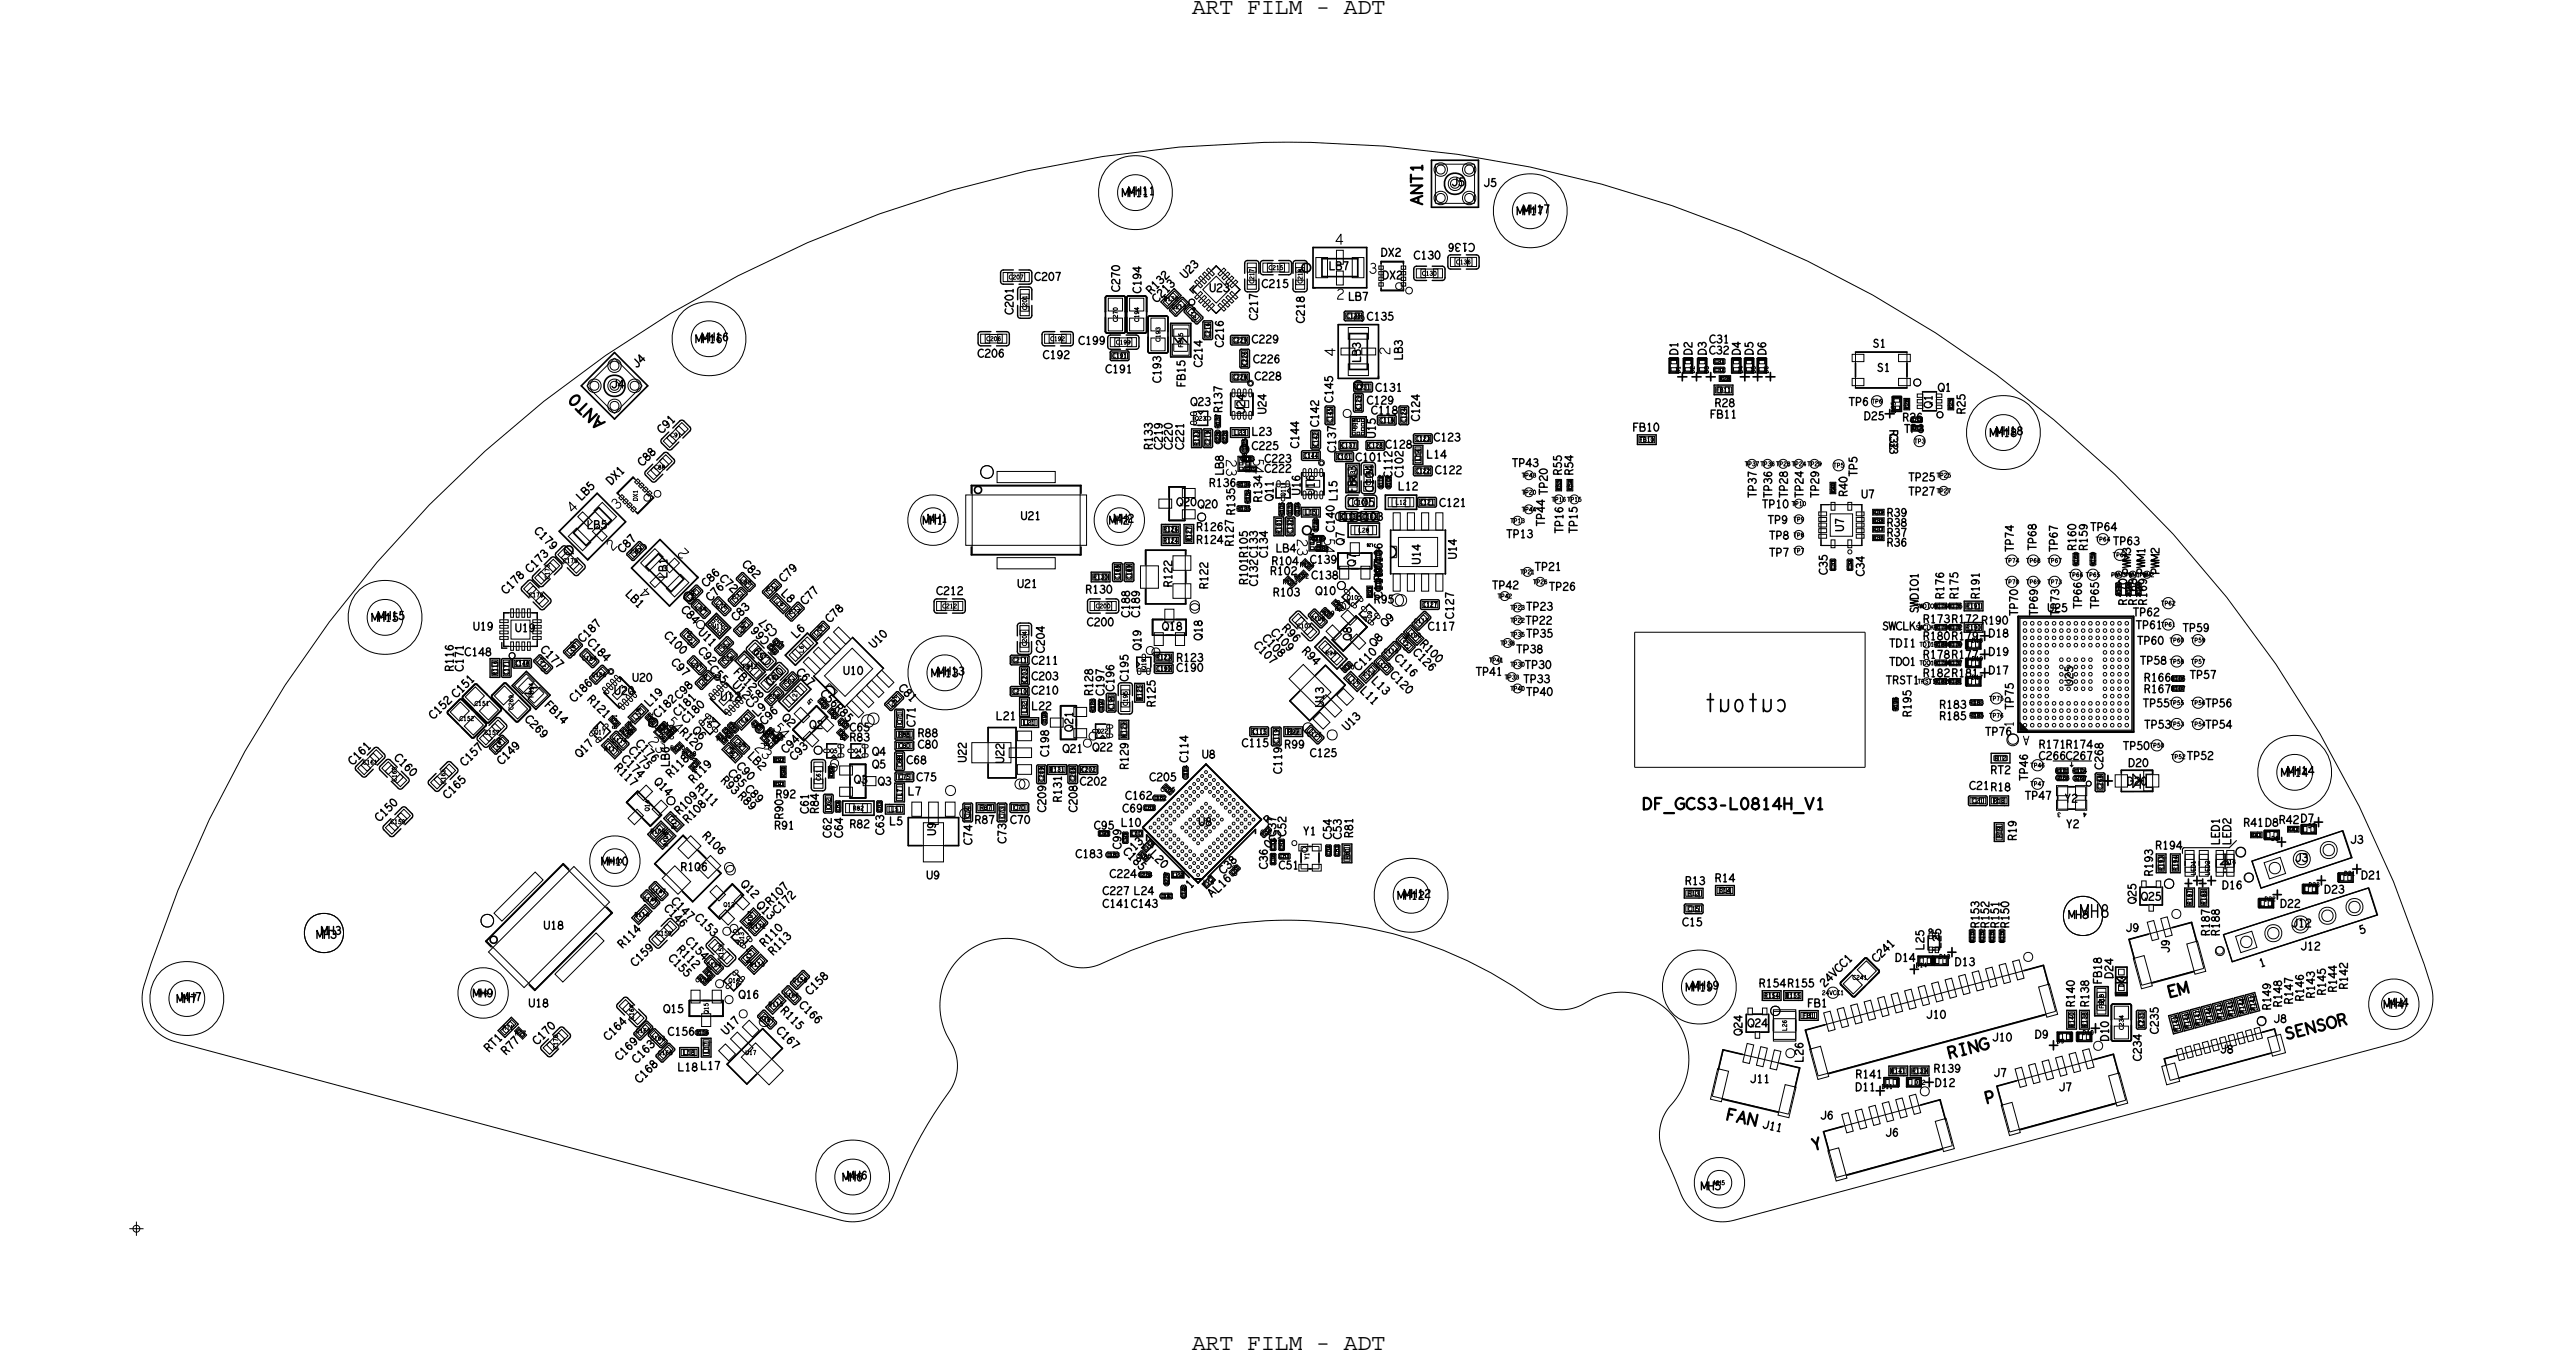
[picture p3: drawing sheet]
<svg xmlns="http://www.w3.org/2000/svg" width="230mm" height="122mm" viewBox="0 0 230 122" stroke-linecap="round" stroke-linejoin="round" font-family="sans-serif">
<defs><g id="words">
<g font-size="2.1">
<text x="106.5" y="1.2">ART FILM - ADT</text>
<text x="106.5" y="120.6">ART FILM - ADT</text>
</g>
<text font-size="1.1" x="185.9" y="81.9">MH8</text>
<g font-size="1">
<text x="54.1" y="37.8" transform="rotate(-135 54.1 37.8)">A N T 0</text>
<text x="193.9" y="89.1" transform="rotate(-14 193.9 89.1)">E M</text>
<text x="174.2" y="94.6" transform="rotate(-14 174.2 94.6)">R I N G</text>
<text x="204.3" y="92.9" transform="rotate(-14 204.3 92.9)">S E N S O R</text>
<text x="154.2" y="100" transform="rotate(12 154.2 100)">F A N</text>
<text x="162.1" y="102.8" transform="rotate(-14 162.1 102.8)">Y</text>
</g>
<g font-size=".9">
<text x="121.9" y="28.8" transform="rotate(-90 121.9 28.8)">3</text>
<text x="122.3" y="24.4">3</text>
<text x="112" y="40.9" transform="rotate(90 112 40.9)">54</text>
<text x="51.2" y="45.9" transform="rotate(-45 51.2 45.9)">4</text>
<text x="55.1" y="45.6" transform="rotate(-45 55.1 45.6)">3</text>
<text x="54.7" y="49.3" transform="rotate(-45 54.7 49.3)">2</text>
<text x="58" y="49" transform="rotate(-135 58 49)">3</text>
<text x="58.2" y="52.9" transform="rotate(-135 58.2 52.9)">4</text>
<text x="61.6" y="49.4" transform="rotate(-135 61.6 49.4)">2</text>
<text x="118.4" y="48" transform="rotate(90 118.4 48)">54</text>
<text x="59.5" y="64.5" transform="rotate(45 59.5 64.5)">54</text>
<text x="69" y="65.1" transform="rotate(45 69 65.1)">54</text>
<text x="57.9" y="66.3" transform="rotate(45 57.9 66.3)">2</text>
<text x="58.4" y="66.9" transform="rotate(45 58.4 66.9)">3</text>
<text x="67.4" y="66.9" transform="rotate(45 67.4 66.9)">2</text>
<text x="68" y="67.4" transform="rotate(45 68 67.4)">3</text>
</g>
<g font-size=".8">
<text x="180" y="65" transform="rotate(-90 180 65)">1</text>
<text x="181.4" y="65.8" transform="rotate(-180 181.4 65.8)">A</text>
</g>
<g font-size=".7">
<text x="100.3" y="17.6">MH11</text>
<text x="100.8" y="17.4">MH11</text>
<text x="136.1" y="19">MH17</text>
<text x="102.9" y="26.3" transform="rotate(-45 102.9 26.3)">R 1 3 2</text>
<text x="103.4" y="27.1" transform="rotate(-45 103.4 27.1)">C 2 1 3</text>
<text x="105.9" y="24.9" transform="rotate(-45 105.9 24.9)">U 2 3</text>
<text x="56.9" y="32.9" transform="rotate(-45 56.9 32.9)">J 4</text>
<text x="62.2" y="30.6">MH16</text>
<text x="62.7" y="30.4">MH16</text>
<text x="122.9" y="35">C131</text>
<text x="152.8" y="30.6">C31</text>
<text x="173.2" y="35">Q1</text>
<text x="57.4" y="41.7" transform="rotate(-45 57.4 41.7)">C 8 8</text>
<text x="59.1" y="38.8" transform="rotate(-45 59.1 38.8)">C 9 1</text>
<text x="103" y="40.2" transform="rotate(-90 103 40.2)">R133</text>
<text x="106.4" y="36.2">Q23</text>
<text x="109.2" y="36.9" transform="rotate(-90 109.2 36.9)">R137</text>
<text x="119.4" y="40.4" transform="rotate(-90 119.4 40.4)">C137</text>
<text x="121.2" y="41.2">C101</text>
<text x="122.6" y="37">C118</text>
<text x="122.9" y="39.1" transform="rotate(-90 122.9 39.1)">U15</text>
<text x="123.8" y="40">C128</text>
<text x="128.1" y="39.4">C123</text>
<text x="152.8" y="37.3">FB11</text>
<text x="168.9" y="38.8" transform="rotate(90 168.9 38.8)">C33</text>
<text x="170.1" y="37.6">R26</text>
<text x="170.2" y="38.6">TP3</text>
<text x="172.7" y="36.4" transform="rotate(-90 172.7 36.4)">Q1</text>
<text x="177.9" y="39">MH18</text>
<text x="178.4" y="38.8">MH18</text>
<text x="47.7" y="47.5" transform="rotate(45 47.7 47.5)">C 1 7 9</text>
<text x="51.9" y="44.7" transform="rotate(-45 51.9 44.7)">L B 5</text>
<text x="54.6" y="43.3" transform="rotate(-45 54.6 43.3)">D X 1</text>
<text x="82.5" y="46.8">MH1</text>
<text x="82.9" y="46.7">MH1</text>
<text x="99.1" y="46.8">MH2</text>
<text x="99.6" y="46.7">MH2</text>
<text x="105.2" y="45.2">Q20</text>
<text x="108.1" y="43.5">R136</text>
<text x="112.8" y="44.9" transform="rotate(-90 112.8 44.9)">R134</text>
<text x="113.8" y="44.7" transform="rotate(-90 113.8 44.7)">Q11</text>
<text x="119.3" y="46.5">C113</text>
<text x="120.5" y="45.2">C105</text>
<text x="121.2" y="44" transform="rotate(-90 121.2 44)">FB13</text>
<text x="121.2" y="46.5">C103</text>
<text x="122.8" y="43.9" transform="rotate(-90 122.8 43.9)">C104</text>
<text x="124.4" y="42.7" transform="rotate(-90 124.4 42.7)">C112</text>
<text x="168.7" y="46.1">R39</text>
<text x="168.7" y="47">R38</text>
<text x="168.7" y="47.9">R37</text>
<text x="45.2" y="53.1" transform="rotate(-45 45.2 53.1)">C 1 7 8</text>
<text x="47.4" y="51.2" transform="rotate(-45 47.4 51.2)">C 1 7 3</text>
<text x="55.6" y="49.4" transform="rotate(-45 55.6 49.4)">C 8 7</text>
<text x="55.9" y="53.1" transform="rotate(45 55.9 53.1)">L B 1</text>
<text x="63.1" y="52.5" transform="rotate(-45 63.1 52.5)">C 8 6</text>
<text x="63.5" y="53.8" transform="rotate(-45 63.5 53.8)">C 7 6</text>
<text x="64.3" y="51.7" transform="rotate(45 64.3 51.7)">C 7 2</text>
<text x="66.3" y="50.5" transform="rotate(45 66.3 50.5)">C 8 2</text>
<text x="69.8" y="53.1" transform="rotate(45 69.8 53.1)">L 8</text>
<text x="70" y="52" transform="rotate(-45 70 52)">C 7 9</text>
<text x="97" y="53">R130</text>
<text x="110.2" y="48.8" transform="rotate(-90 110.2 48.8)">R127 R135</text>
<text x="111.5" y="52.2" transform="rotate(-90 111.5 52.2)">R101R105</text>
<text x="112.4" y="52.4" transform="rotate(-90 112.4 52.4)">C132C133</text>
<text x="113.8" y="53.2">R103</text>
<text x="117.6" y="53.1">Q10</text>
<text x="123.5" y="53.4" transform="rotate(-90 123.5 53.4)">C111C106</text>
<text x="123.5" y="51.9" transform="rotate(-90 123.5 51.9)">R97</text>
<text x="163.3" y="51.3" transform="rotate(-90 163.3 51.3)">C35</text>
<text x="168.7" y="48.8">R36</text>
<text x="176.9" y="53.5" transform="rotate(-90 176.9 53.5)">R191</text>
<text x="190.4" y="51.3" transform="rotate(-90 190.4 51.3)">PWM3</text>
<text x="33.8" y="55.3">MH15</text>
<text x="40.5" y="60" transform="rotate(-90 40.5 60)">R116</text>
<text x="48.3" y="58.1" transform="rotate(45 48.3 58.1)">C 1 7 7</text>
<text x="52.1" y="57.4" transform="rotate(-45 52.1 57.4)">C 1 8 7</text>
<text x="52.5" y="57.4" transform="rotate(45 52.5 57.4)">C 1 8 4</text>
<text x="59.3" y="56.8" transform="rotate(45 59.3 56.8)">C 1 0 0</text>
<text x="59.9" y="59.2" transform="rotate(45 59.9 59.2)">C 9 7</text>
<text x="60.8" y="54.5" transform="rotate(45 60.8 54.5)">C 8 4</text>
<text x="62.4" y="56.5" transform="rotate(45 62.4 56.5)">U 1 1</text>
<text x="62.4" y="58.2" transform="rotate(45 62.4 58.2)">C 9 2</text>
<text x="63.4" y="59.8" transform="rotate(45 63.4 59.8)">C 5 5</text>
<text x="65.8" y="55.5" transform="rotate(-45 65.8 55.5)">C 8 3</text>
<text x="68.8" y="57.2" transform="rotate(-135 68.8 57.2)">C 6 6</text>
<text x="69" y="59" transform="rotate(-135 69 59)">C 5 9</text>
<text x="69.5" y="56.5" transform="rotate(-135 69.5 56.5)">C 5 7</text>
<text x="71.2" y="57" transform="rotate(-45 71.2 57)">L 6</text>
<text x="72" y="54.1" transform="rotate(-45 72 54.1)">C 7 7</text>
<text x="74.2" y="55.7" transform="rotate(-45 74.2 55.7)">C 7 8</text>
<text x="78.1" y="57.9" transform="rotate(-45 78.1 57.9)">U 1 0</text>
<text x="102" y="58.1" transform="rotate(-90 102 58.1)">Q19</text>
<text x="103.9" y="56.3">Q18</text>
<text x="105.2" y="59.1">R123</text>
<text x="107.4" y="57.2" transform="rotate(-90 107.4 57.2)">Q18</text>
<text x="112" y="57.7" transform="rotate(45 112 57.7)">C 1 0 7</text>
<text x="113.5" y="56.5" transform="rotate(45 113.5 56.5)">C 1 0 9</text>
<text x="114.6" y="56.2" transform="rotate(45 114.6 56.2)">R 9 6</text>
<text x="116.3" y="58.2" transform="rotate(45 116.3 58.2)">R 9 4</text>
<text x="121.4" y="60" transform="rotate(-45 121.4 60)">C 1 1 0</text>
<text x="122.8" y="57.8" transform="rotate(-45 122.8 57.8)">Q 8</text>
<text x="123.8" y="56" transform="rotate(-45 123.8 56)">Q 9</text>
<text x="124.6" y="58.8" transform="rotate(45 124.6 58.8)">C 1 1 6</text>
<text x="126.2" y="58.3" transform="rotate(45 126.2 58.3)">C 1 2 6</text>
<text x="126.9" y="57.6" transform="rotate(45 126.9 57.6)">R 1 0 0</text>
<text x="171.9" y="55.6">R173R172 R190</text>
<text x="171.9" y="57.2">R180R179</text>
<text x="171.9" y="58.8">R178R177</text>
<text x="190.1" y="54.1" transform="rotate(-90 190.1 54.1)">R170</text>
<text x="190.9" y="56.2">TP61</text>
<text x="191" y="54.1" transform="rotate(-90 191 54.1)">R168</text>
<text x="191.9" y="54.1" transform="rotate(-90 191.9 54.1)">R169 PWM1</text>
<text x="38.7" y="64.3" transform="rotate(-45 38.7 64.3)">C 1 5 2</text>
<text x="40.8" y="62.4" transform="rotate(-45 40.8 62.4)">C 1 5 1</text>
<text x="46.9" y="64.3" transform="rotate(45 46.9 64.3)">C 2 6 9</text>
<text x="48.6" y="63" transform="rotate(45 48.6 63)">F B 1 4</text>
<text x="51.3" y="62.8" transform="rotate(-45 51.3 62.8)">C 1 8 6</text>
<text x="52.5" y="62.5" transform="rotate(45 52.5 62.5)">R 1 2 1</text>
<text x="58" y="63.2" transform="rotate(-45 58 63.2)">L 1 9</text>
<text x="58.8" y="64.2" transform="rotate(-45 58.8 64.2)">C 1 8 2</text>
<text x="60.6" y="64" transform="rotate(-45 60.6 64)">C 1 8 1</text>
<text x="60.7" y="62.5" transform="rotate(-45 60.7 62.5)">C 9 8</text>
<text x="60.7" y="65.4" transform="rotate(45 60.7 65.4)">R 1 2 0</text>
<text x="61.3" y="64.7" transform="rotate(-45 61.3 64.7)">C 1 8 0</text>
<text x="61.8" y="65.3" transform="rotate(45 61.8 65.3)">Q 6</text>
<text x="65.4" y="61.2" transform="rotate(45 65.4 61.2)">U 1 2</text>
<text x="65.5" y="60.1" transform="rotate(45 65.5 60.1)">F B 1 2</text>
<text x="67.1" y="63.3" transform="rotate(-45 67.1 63.3)">C 5 8</text>
<text x="67.7" y="64" transform="rotate(-45 67.7 64)">L 9</text>
<text x="68.3" y="64.8" transform="rotate(-45 68.3 64.8)">C 9 6</text>
<text x="68.9" y="61.3" transform="rotate(-45 68.9 61.3)">C 6 0</text>
<text x="69.9" y="64.2" transform="rotate(45 69.9 64.2)">Q 2</text>
<text x="71.1" y="60.1" transform="rotate(45 71.1 60.1)">C 6 7</text>
<text x="72.4" y="65.1">Q2</text>
<text x="73.3" y="62" transform="rotate(45 73.3 62)">C 5 6 R 8 5</text>
<text x="80.3" y="61.5" transform="rotate(45 80.3 61.5)">C 8 1</text>
<text x="83.2" y="60.5">MH13</text>
<text x="83.8" y="60.3">MH13</text>
<text x="95.9" y="65.3" transform="rotate(-90 95.9 65.3)">Q21</text>
<text x="118.3" y="63.2" transform="rotate(-90 118.3 63.2)">U13</text>
<text x="120.4" y="65.3" transform="rotate(-45 120.4 65.3)">U 1 3</text>
<text x="121.5" y="61.8" transform="rotate(45 121.5 61.8)">L 1 1</text>
<text x="122.6" y="60.9" transform="rotate(45 122.6 60.9)">L 1 3</text>
<text x="124.2" y="60.4" transform="rotate(45 124.2 60.4)">C 1 2 0</text>
<text x="168.5" y="61.1">TRST1</text>
<text x="171.9" y="60.5">R182R181</text>
<text x="173.4" y="63.3">R183</text>
<text x="185.3" y="61.3" transform="rotate(-90 185.3 61.3)">U25</text>
<text x="191.6" y="60.9">R166</text>
<text x="191.6" y="65.1">TP53</text>
<text x="191.6" y="61.9">R167</text>
<text x="31.5" y="68.4" transform="rotate(-45 31.5 68.4)">C 1 6 1</text>
<text x="35.2" y="67.7" transform="rotate(45 35.2 67.7)">C 1 6 0</text>
<text x="40" y="71.4" transform="rotate(-45 40 71.4)">C 1 6 5</text>
<text x="41.5" y="68.5" transform="rotate(-45 41.5 68.5)">C 1 5 7</text>
<text x="44.8" y="68.4" transform="rotate(-45 44.8 68.4)">C 1 4 9</text>
<text x="51.8" y="67.7" transform="rotate(-45 51.8 67.7)">Q 1 7</text>
<text x="54.9" y="68.6" transform="rotate(45 54.9 68.6)">R 1 1 7</text>
<text x="56.1" y="67.1" transform="rotate(45 56.1 67.1)">C 1 7 5</text>
<text x="56.8" y="66.5" transform="rotate(45 56.8 66.5)">C 1 7 6</text>
<text x="58.4" y="69.9" transform="rotate(45 58.4 69.9)">Q 1 4</text>
<text x="59.9" y="69.5" transform="rotate(-45 59.9 69.5)">R 1 1 8</text>
<text x="62" y="70" transform="rotate(-45 62 70)">R 1 1 9</text>
<text x="62.1" y="70.4" transform="rotate(45 62.1 70.4)">R 1 1 1</text>
<text x="65" y="69.1" transform="rotate(45 65 69.1)">C 8 5 C 8 9</text>
<text x="65.8" y="68.5" transform="rotate(45 65.8 68.5)">C 9 0</text>
<text x="66.8" y="67.6" transform="rotate(45 66.8 67.6)">L B 2</text>
<text x="70.2" y="67.3" transform="rotate(-45 70.2 67.3)">C 9 4</text>
<text x="71" y="68" transform="rotate(-45 71 68)">C 9 3</text>
<text x="75.9" y="66.2">R83</text>
<text x="76.4" y="70">Q3</text>
<text x="78.5" y="70.1">Q3</text>
<text x="94.9" y="71.7" transform="rotate(-90 94.9 71.7)">R131</text>
<text x="95" y="67.2">Q21</text>
<text x="176" y="70.5">C21R18</text>
<text x="182.2" y="66.8">R171R174</text>
<text x="190.1" y="70.1">D20</text>
<text x="203.9" y="69.3">MH14</text>
<text x="204.5" y="69.2">MH14</text>
<text x="33.9" y="73.4" transform="rotate(-45 33.9 73.4)">C 1 5 0</text>
<text x="53.8" y="77.3">MH10</text>
<text x="60.7" y="72.8" transform="rotate(-45 60.7 72.8)">R 1 0 9</text>
<text x="61.5" y="73.6" transform="rotate(-45 61.5 73.6)">R 1 0 8</text>
<text x="62.7" y="74.7" transform="rotate(45 62.7 74.7)">R 1 0 6</text>
<text x="69.2" y="74.1">R91</text>
<text x="89.9" y="75.3" transform="rotate(-90 89.9 75.3)">C73</text>
<text x="97.8" y="74.1">C95</text>
<text x="100.2" y="75.9" transform="rotate(-90 100.2 75.9)">C99</text>
<text x="100.3" y="76.1" transform="rotate(45 100.3 76.1)">C 1 8 5</text>
<text x="101.4" y="76" transform="rotate(-45 101.4 76)">1 3</text>
<text x="102.7" y="76.4" transform="rotate(45 102.7 76.4)">L 2 0</text>
<text x="107.1" y="73.8">U8</text>
<text x="113.3" y="77.6" transform="rotate(-90 113.3 77.6)">C36</text>
<text x="114" y="74.7" transform="rotate(-90 114 74.7)">C37</text>
<text x="114.1" y="74.1" transform="rotate(135 114.1 74.1)">C 5 0</text>
<text x="120.9" y="74.8" transform="rotate(-90 120.9 74.8)">R81</text>
<text x="180.2" y="75.1" transform="rotate(-90 180.2 75.1)">R19</text>
<text x="192.7" y="75.9">R194</text>
<text x="203.7" y="73.6">R42D7</text>
<text x="28.3" y="83.8">MH3</text>
<text x="28.7" y="83.5">MH3</text>
<text x="59.3" y="81.2" transform="rotate(45 59.3 81.2)">C 1 4 6</text>
<text x="59.9" y="80.6" transform="rotate(45 59.9 80.6)">C 1 4 7</text>
<text x="62.1" y="82" transform="rotate(45 62.1 82)">C 1 5 3</text>
<text x="66.2" y="79" transform="rotate(45 66.2 79)">Q 1 2</text>
<text x="67.6" y="80.9" transform="rotate(45 67.6 80.9)">Q 1 3</text>
<text x="68.8" y="80.9" transform="rotate(-45 68.8 80.9)">R 1 0 7</text>
<text x="69.5" y="81.7" transform="rotate(-45 69.5 81.7)">C 1 7 2</text>
<text x="106.4" y="79.4" transform="rotate(-45 106.4 79.4)">1</text>
<text x="108.3" y="80.2" transform="rotate(-45 108.3 80.2)">A L 1 6</text>
<text x="109.3" y="78.1" transform="rotate(-45 109.3 78.1)">C 3 8</text>
<text x="124.9" y="80.3">MH12</text>
<text x="125.5" y="80.2">MH12</text>
<text x="150.6" y="79">R13</text>
<text x="153.3" y="78.8">R14</text>
<text x="176.9" y="82.9" transform="rotate(-90 176.9 82.9)">R153</text>
<text x="178.7" y="82.9" transform="rotate(-90 178.7 82.9)">R151</text>
<text x="192.4" y="78.3" transform="rotate(-90 192.4 78.3)">R193</text>
<text x="211" y="83.5" transform="rotate(-18 211 83.5)">5</text>
<text x="15.8" y="89.6">MH7</text>
<text x="16.2" y="89.4">MH7</text>
<text x="42.3" y="89.1">MH9</text>
<text x="55.6" y="84.7" transform="rotate(-45 55.6 84.7)">R 1 1 4</text>
<text x="56.8" y="86.4" transform="rotate(-45 56.8 86.4)">C 1 5 9</text>
<text x="59.7" y="85.6" transform="rotate(45 59.7 85.6)">C 1 5 5</text>
<text x="60.5" y="84.9" transform="rotate(45 60.5 84.9)">R 1 1 2</text>
<text x="61.2" y="84.1" transform="rotate(45 61.2 84.1)">C 1 5 4</text>
<text x="66" y="89.2">Q16</text>
<text x="68.3" y="84.6" transform="rotate(-45 68.3 84.6)">R 1 1 0</text>
<text x="69.1" y="85.4" transform="rotate(-45 69.1 85.4)">R 1 1 3</text>
<text x="71.4" y="89.8" transform="rotate(45 71.4 89.8)">C 1 6 6</text>
<text x="72.4" y="88.9" transform="rotate(-45 72.4 88.9)">C 1 5 8</text>
<text x="150.7" y="88.5">MH19</text>
<text x="151.2" y="88.4">MH19</text>
<text x="161.5" y="89.9">FB1</text>
<text x="163.1" y="88.2" transform="rotate(-45 163.1 88.2)">2 4 V C C 1</text>
<text x="167.7" y="86" transform="rotate(-45 167.7 86)">C 2 4 1</text>
<text x="174.7" y="86.3">D13</text>
<text x="186.7" y="89.9" transform="rotate(-90 186.7 89.9)">R138</text>
<text x="202" y="86.4" transform="rotate(-18 202 86.4)">1</text>
<text x="206.9" y="89.2" transform="rotate(-90 206.9 89.2)">R143</text>
<text x="213.5" y="89.9">MH4</text>
<text x="43.7" y="94" transform="rotate(-45 43.7 94)">R T 1</text>
<text x="45.2" y="94.3" transform="rotate(-45 45.2 94.3)">R 7 7</text>
<text x="48" y="93.4" transform="rotate(-45 48 93.4)">C 1 7 0</text>
<text x="54.4" y="93" transform="rotate(-45 54.4 93)">C 1 6 4</text>
<text x="55.4" y="94.8" transform="rotate(-45 55.4 94.8)">C 1 6 9</text>
<text x="56.9" y="95" transform="rotate(-45 56.9 95)">C 1 6 3</text>
<text x="59.3" y="90.5">Q15</text>
<text x="60.6" y="95.7">L18 L17</text>
<text x="64.9" y="92.5" transform="rotate(-45 64.9 92.5)">U 1 7</text>
<text x="69.3" y="92.1" transform="rotate(45 69.3 92.1)">C 1 6 7</text>
<text x="69.7" y="90.3" transform="rotate(45 69.7 90.3)">R 1 1 5</text>
<text x="172.8" y="95.8">R139</text>
<text x="213.1" y="90.1">MH4</text>
<text x="57.2" y="96.8" transform="rotate(-45 57.2 96.8)">C 1 6 8</text>
<text x="156.4" y="96.7">J11</text>
<text x="157.5" y="100.7" transform="rotate(12 157.5 100.7)">J 1 1</text>
<text x="165.9" y="97.4">D11</text>
<text x="165.9" y="96.3">R141</text>
<text x="75.3" y="105.5">MH6</text>
<text x="75.7" y="105.3">MH6</text>
</g>
<text font-size=".6" x="113.3" y="73.6" transform="rotate(-45 113.3 73.6)">R</text>
<g font-size=".4">
<text x="104" y="26.9">R132</text>
<text x="121.2" y="34.8">C131</text>
<text x="153.2" y="33.2">C32</text>
<text x="153.2" y="32.5">C31</text>
<text x="153.4" y="35">FB11</text>
<text x="153.7" y="34">R28</text>
<text x="106.8" y="37.6">Q23</text>
<text x="107.1" y="39.8" transform="rotate(-90 107.1 39.8)">R133</text>
<text x="109" y="39.7" transform="rotate(-90 109 39.7)">C220 R137</text>
<text x="109.7" y="39.7" transform="rotate(-90 109.7 39.7)">C221</text>
<text x="110.9" y="41.2">C223</text>
<text x="111.4" y="41.4" transform="rotate(-90 111.4 41.4)">LB8C225</text>
<text x="170.6" y="36.6" transform="rotate(-90 170.6 36.6)">R26</text>
<text x="170.8" y="38.5">R32</text>
<text x="170.8" y="37.7">C33</text>
<text x="174.6" y="36.6" transform="rotate(-90 174.6 36.6)">R25</text>
<text x="110.5" y="45.6">R135</text>
<text x="110.5" y="43.5">R136</text>
<text x="111.1" y="42.1">C222</text>
<text x="111.7" y="45" transform="rotate(-90 111.7 45)">R134</text>
<text x="114.5" y="47.7" transform="rotate(-90 114.5 47.7)">R101</text>
<text x="114.7" y="46.1" transform="rotate(-90 114.7 46.1)">R105</text>
<text x="114.9" y="44.3" transform="rotate(-90 114.9 44.3)">Q11</text>
<text x="115.5" y="47.7" transform="rotate(-90 115.5 47.7)">C132 C133</text>
<text x="116.1" y="46.1" transform="rotate(-90 116.1 46.1)">C134</text>
<text x="117.8" y="47.5" transform="rotate(-90 117.8 47.5)">C140</text>
<text x="119.9" y="46.3">C113</text>
<text x="121.1" y="43.4" transform="rotate(-90 121.1 43.4)">FB13</text>
<text x="123.6" y="43.7" transform="rotate(-90 123.6 43.7)">C112</text>
<text x="124.3" y="43.7" transform="rotate(-90 124.3 43.7)">C102</text>
<text x="139.5" y="43.8" transform="rotate(-90 139.5 43.8)">R55</text>
<text x="140.5" y="43.8" transform="rotate(-90 140.5 43.8)">R54</text>
<text x="164" y="44.1" transform="rotate(-90 164 44.1)">R40</text>
<text x="167.4" y="45.9">R39</text>
<text x="167.4" y="46.7">R38</text>
<text x="167.4" y="47.5">R37</text>
<text x="97.7" y="51.7">R130</text>
<text x="114.7" y="52.2">R103</text>
<text x="115.7" y="51.7">R102</text>
<text x="116.2" y="50.6">R104</text>
<text x="117.2" y="48.3">C139</text>
<text x="117.5" y="48.6" transform="rotate(-90 117.5 48.6)">LB4</text>
<text x="117.5" y="49.2">C138</text>
<text x="120.4" y="53.6">Q10</text>
<text x="122.6" y="53.3" transform="rotate(-90 122.6 53.3)">R95</text>
<text x="123.4" y="52.9" transform="rotate(-90 123.4 52.9)">C111 R97 C106</text>
<text x="164" y="50.9" transform="rotate(-90 164 50.9)">C35</text>
<text x="165.5" y="50.9" transform="rotate(-90 165.5 50.9)">C34</text>
<text x="167.4" y="48.2">R36</text>
<text x="185.7" y="50.6" transform="rotate(-90 185.7 50.6)">R160</text>
<text x="187.3" y="50.6" transform="rotate(-90 187.3 50.6)">R159</text>
<text x="189.5" y="53.3" transform="rotate(-90 189.5 53.3)">R170</text>
<text x="190.4" y="53.3" transform="rotate(-90 190.4 53.3)">R168</text>
<text x="191.3" y="53.3" transform="rotate(-90 191.3 53.3)">R169</text>
<text x="63.7" y="56.1">U11</text>
<text x="66.4" y="59.7">FB12</text>
<text x="69.1" y="57.7">C57</text>
<text x="69.3" y="58.5" transform="rotate(-90 69.3 58.5)">C66</text>
<text x="102.4" y="59.8" transform="rotate(-90 102.4 59.8)">Q19</text>
<text x="103.4" y="58.9">R123</text>
<text x="118" y="55">C109</text>
<text x="119.7" y="54.6" transform="rotate(-90 119.7 54.6)">R96</text>
<text x="119.8" y="59.8">C110</text>
<text x="171.2" y="54.3">SWDIO1</text>
<text x="171.2" y="56.2">SWCLK1</text>
<text x="171.6" y="59.4">TDO1R178R177</text>
<text x="171.6" y="57.8">TDI1R180R179</text>
<text x="172.8" y="54.3">R176R175</text>
<text x="172.8" y="56.2">R173R172</text>
<text x="175.8" y="54.3">R191</text>
<text x="44.4" y="60.3" transform="rotate(-90 44.4 60.3)">R116</text>
<text x="47.7" y="62.3" transform="rotate(-90 47.7 62.3)">FB14</text>
<text x="53.1" y="65.6">Q17</text>
<text x="55.1" y="65.1" transform="rotate(-90 55.1 65.1)">R121</text>
<text x="55.3" y="65.6">C175</text>
<text x="56.6" y="65.6" transform="rotate(-90 56.6 65.6)">C176</text>
<text x="58.4" y="64.9" transform="rotate(-90 58.4 64.9)">C182</text>
<text x="58.5" y="65.1">C181</text>
<text x="65.2" y="65.9" transform="rotate(-90 65.2 65.9)">C85</text>
<text x="65.7" y="65.5" transform="rotate(-90 65.7 65.5)">C90</text>
<text x="67.2" y="65">C96</text>
<text x="68.2" y="65.7">C94</text>
<text x="73.8" y="63.3" transform="rotate(-90 73.8 63.3)">C56</text>
<text x="74.7" y="64.2" transform="rotate(-90 74.7 64.2)">R85</text>
<text x="74.9" y="64.8">C65</text>
<text x="93.5" y="64.8" transform="rotate(-90 93.5 64.8)">C198</text>
<text x="97.9" y="63.7" transform="rotate(-90 97.9 63.7)">R128</text>
<text x="98.6" y="63.7" transform="rotate(-90 98.6 63.7)">C197</text>
<text x="120.5" y="61.1">L11</text>
<text x="121.9" y="60.3">L13</text>
<text x="169.6" y="63.5" transform="rotate(-90 169.6 63.5)">R195</text>
<text x="171.4" y="61.1">TRST1R182R181</text>
<text x="176" y="62.9">R183</text>
<text x="176" y="64.1">R185</text>
<text x="176.3" y="60.7">D17</text>
<text x="194" y="60.8">R166</text>
<text x="194" y="61.7">R167</text>
<text x="54" y="67.1">R117</text>
<text x="59.9" y="67">R120</text>
<text x="60.2" y="66" transform="rotate(-90 60.2 66)">C180</text>
<text x="60.9" y="67.5">R118</text>
<text x="62.3" y="69" transform="rotate(-90 62.3 69)">R119</text>
<text x="64.1" y="66.2">R93</text>
<text x="68.7" y="67" transform="rotate(-90 68.7 67)">LB2</text>
<text x="69" y="66.1">C93</text>
<text x="69.2" y="70.2">R91</text>
<text x="69.2" y="68.1">R92</text>
<text x="70.2" y="69.4" transform="rotate(-90 70.2 69.4)">R90</text>
<text x="74.5" y="69.5" transform="rotate(-90 74.5 69.5)">R84</text>
<text x="75.5" y="66.1" transform="rotate(-90 75.5 66.1)">R83</text>
<text x="93.8" y="68.9">R131</text>
<text x="103" y="71.5">C162</text>
<text x="103.7" y="70.7">C205</text>
<text x="106.2" y="69.7" transform="rotate(-90 106.2 69.7)">C114</text>
<text x="178.2" y="71.7">R18</text>
<text x="183.7" y="69">R171 R174</text>
<text x="183.7" y="69.7">C266</text>
<text x="184.2" y="69.3" transform="rotate(-180 184.2 69.3)">2</text>
<text x="185.2" y="69.7">C267</text>
<text x="186.4" y="69.4" transform="rotate(-180 186.4 69.4)">1</text>
<text x="54.3" y="77.1">MH10</text>
<text x="58" y="72.4" transform="rotate(-90 58 72.4)">Q14</text>
<text x="60.4" y="74" transform="rotate(-90 60.4 74)">R111</text>
<text x="75.1" y="72.5" transform="rotate(-90 75.1 72.5)">C64</text>
<text x="78.8" y="72.5" transform="rotate(-90 78.8 72.5)">C63</text>
<text x="98.2" y="74.6">C95</text>
<text x="98.8" y="76.6">C183</text>
<text x="100.8" y="75.3" transform="rotate(-90 100.8 75.3)">C99</text>
<text x="101.1" y="74.6">L10</text>
<text x="101.6" y="76.7">C185</text>
<text x="102.1" y="75.7">L20</text>
<text x="102.3" y="72.3">C69</text>
<text x="112.7" y="74.5">C50</text>
<text x="114" y="77.2" transform="rotate(-90 114 77.2)">C36</text>
<text x="114" y="76" transform="rotate(-90 114 76)">C37</text>
<text x="114.3" y="76.7">C51</text>
<text x="114.7" y="76" transform="rotate(-90 114.7 76)">C52</text>
<text x="118.9" y="76.5" transform="rotate(-90 118.9 76.5)">C54</text>
<text x="119.7" y="76.5" transform="rotate(-90 119.7 76.5)">C53</text>
<text x="120.6" y="76.7" transform="rotate(-90 120.6 76.7)">R81</text>
<text x="178.9" y="74.8" transform="rotate(-90 178.9 74.8)">R19</text>
<text x="184.2" y="72.6" transform="rotate(-180 184.2 72.6)">3</text>
<text x="193.4" y="77.8" transform="rotate(-90 193.4 77.8)">R193</text>
<text x="198.9" y="77.2">D16</text>
<text x="201.2" y="74.8">R41</text>
<text x="204.5" y="74.3">R42</text>
<text x="56.7" y="81.9">R114</text>
<text x="64.7" y="81">Q12</text>
<text x="101.7" y="78.3">C224</text>
<text x="103.6" y="80.2">C141</text>
<text x="104.5" y="79.2" transform="rotate(-90 104.5 79.2)">C227</text>
<text x="104.8" y="78.3">L24</text>
<text x="106" y="80.3" transform="rotate(-90 106 80.3)">C143</text>
<text x="107.6" y="79">L16</text>
<text x="110.6" y="78.2" transform="rotate(-90 110.6 78.2)">C38</text>
<text x="150.9" y="80">R13</text>
<text x="153.7" y="79.7">R14</text>
<text x="196.2" y="78.2" transform="rotate(-90 196.2 78.2)">LED1</text>
<text x="42.7" y="88.9">MH9</text>
<text x="62.2" y="87.7">C155</text>
<text x="63.6" y="87.6" transform="rotate(-90 63.6 87.6)">R112</text>
<text x="65.1" y="87.8">Q16</text>
<text x="66.5" y="84.2" transform="rotate(-90 66.5 84.2)">Q13</text>
<text x="67" y="86.3">R113</text>
<text x="67.1" y="86" transform="rotate(-90 67.1 86)">R110</text>
<text x="68.7" y="89.9">R115</text>
<text x="173.3" y="85.6">D13</text>
<text x="176.5" y="84.2" transform="rotate(-90 176.5 84.2)">R153</text>
<text x="177.4" y="84.2" transform="rotate(-90 177.4 84.2)">R152</text>
<text x="178.2" y="84.2" transform="rotate(-90 178.2 84.2)">R151</text>
<text x="179.1" y="84.2" transform="rotate(-90 179.1 84.2)">R150</text>
<text x="44.9" y="92">RT1</text>
<text x="46" y="92.5">R77</text>
<text x="62.1" y="92.4">C156</text>
<text x="63.3" y="90.6" transform="rotate(-90 63.3 90.6)">Q15</text>
<text x="161.2" y="90.9">FB1</text>
<text x="169" y="95.9">R141</text>
<text x="170.9" y="95.9">R139</text>
<text x="186.5" y="91.7" transform="rotate(-90 186.5 91.7)">R138</text>
<text x="188" y="90.1" transform="rotate(-90 188 90.1)">FB18</text>
<text x="198.6" y="91" transform="rotate(-90 198.6 91)">R143</text>
<text x="168.2" y="97.2">D11</text>
</g>
<text font-size=".3" x="72.5" y="62.4" transform="rotate(135 72.5 62.4)">L27</text>
</g></defs>
<!-- layer: Board Outline -->
<path d="M38.4 45.1a107 107 0 0 1 179 43.4 4 4 0 0 1-2.9 4.6l-59.5 15.9a4.1 4.1 0 0 1-5-3l-.8-1.8a5.8 5.8 0 0 1-.9-2.7 4.5 4.5 0 0 1 1.5-3.4 6 6 0 0 0-.7-7.8 6 6 0 0 0-7.8-.5 4 4 0 0 1-4.1-.4 37.6 37.6 0 0 0-39.1-3.2 4.1 4.1 0 0 1-4.3-1 6 6 0 0 0-8 .3 6 6 0 0 0-.6 8 4 4 0 0 1-.4 4.1 42.8 42.8 0 0 0-5.2 9.6 4 4 0 0 1-4.4 1.8l-59.5-15.9a4 4 0 0 1-2.8-5.1 107 107 0 0 1 25.5-42.9zM146.1 56.5h20.6zM146.1 56.5v12zM166.7 56.5v12zM146.1 68.5h20.6z" fill="none" stroke="#000" stroke-width=".09"/>
<path d="M183.5 68h3.4zM185 68.4l.2 .1zM185.2 68.1v.4zM185.3 68.4l-.1 .1zM195.1 75.9v.3zM195.2 75.7h4.1zM199.9 75.1l-.6 .6z" fill="none" stroke="#000" stroke-width=".1"/>
<!-- layer: Components -->
<g fill="none" stroke="#000" stroke-width=".09">
<path d="M128.3 18.2h3.5zM128.3 14.7v3.5zM128.3 14.7h3.5zM131.8 14.7v3.5zM52.5 34.5l2.4 2.4zM52.5 34.5l2.4-2.5zM54.9 36.9l2.5-2.4zM54.9 32l2.5 2.5zM59.6 39.1l1.1-1 .5 .5-1.1 1.1zM88.1 29.9h1.5v.7h-1.5zM90.1 24.4h1.5v.7h-1.5zM91.2 26.3h.8v1.5h-.8z"/>
<path d="M93.8 29.9h1.5v.7h-1.5zM99.6 31.5h1v.5h-1zM99.6 30.2h1.6v.7h-1.6zM104.9 31.4h1.3zM104.9 29.4h1.3zM104.9 29.4v2zM105.6 26.9l.3 .3-.7 .7-.4-.3zM106.1 27.9l.4-.3 .7 .7-.3 .3zM106.2 29.4v2zM106.3 26.8l.2-.1 .2 .1 .1 .2-.1 .2h-.2h-.2v-.2zM106.3 26.8l.2-.1 .2 .1 .1 .2-.1 .2-.2 .1-.2-.1v-.2zM106.7 38.6h.5v1.1h-.5z"/>
<path d="M106.7 36.8h1.2v1.2h-1.2zM107.7 38.6h.5v1.1h-.5zM107.7 29h.5v1h-.5zM108.7 23.8l2.1 2.1-2.1 2.1-2.1-2.1zM110 35.1h2v2h-2zM110.3 38.4h1v.5h-1zM110.3 30.1h1v.5h-1zM110.3 33.4h1v.5h-1zM111 31.5h.5v1h-.5zM111.5 23.9h.8v1.5h-.8zM111.6 34.1l.2-.1 .2 .1v.1v.2l-.2 .1-.2-.1-.1-.2zM111.6 34.2l.2-.1 .1 .1v.1l-.1 .1-.2-.1z"/>
<path d="M113.3 23.5h1.5v.8h-1.5zM115.8 23.9h.8v1.5h-.8zM117.3 38.8h.6v1h-.6zM118.6 36.6h.5v1h-.5zM120 39.5h1v.5h-1zM120.1 36.7l.3-.1 .3 .1 .1 .2-.1 .3-.3 .1-.3-.1v-.3zM120.5 28h1v.5h-1zM120.9 37.4h1.1v1.5h-1.1zM121.2 35.5h.5v1h-.5zM121.3 34.3h1v.5h-1zM122.4 39.5h1v.5h-1zM123.4 25.9h2z"/>
<path d="M123.4 23.4v2.5zM123.4 37.3h1.1v.5h-1.1zM123.4 23.4h2zM124.8 25.4l.2-.1 .3 .1v.2v.2l-.3 .1-.2-.1-.1-.2zM125.2 36.6h.5v1h-.5zM125.4 23.4v2.5zM125.7 25.8l.2-.1 .3 .1v.2v.2l-.3 .1-.2-.1-.1-.2zM126.7 38.9h1v.5h-1zM127 24h1.5v.8h-1.5zM130 23h1.6v.8h-1.6zM146.7 39h1v.5h-1zM149.3 31.9h.7v.2h-.7z"/>
<path d="M149.3 32h.6v.1h-.6zM150.5 31.9h.8v.2h-.8zM150.6 32h.5v.1h-.5zM151.8 31.9h.7v.2h-.7zM151.9 32h.5v.1h-.5zM153.5 34.6h1.1v.5h-1.1zM154.8 31.9h.8v.2h-.8zM154.9 32h.6v.1h-.6zM156 31.9h.7v.2h-.7zM156.1 32h.5v.1h-.5zM157.1 31.9h.8v.2h-.8zM157.2 32h.5v.1h-.5z"/>
<path d="M165.8 31.5h4.6v3.2h-4.6zM169.2 35.4h.7v.1h-.7zM169.3 35.5h.5h-.5zM171.1 34l.3-.1 .2 .1 .1 .2-.1 .2-.2 .1-.3-.1v-.2zM171.8 36.7h1.3zM171.8 35h1.3zM171.8 35v1.7zM173.1 35v1.7zM173.2 36.9l.2-.1 .2 .1 .1 .2-.1 .2h-.2h-.2l-.1-.2zM173.2 36.9l.2-.1 .2 .1 .1 .1-.1 .2-.2 .1-.2-.1-.1-.2zM44 59.2h.5v1h-.5zM45 59.2h.5v1h-.5z"/>
<path d="M45 54.7h3v3h-3zM45.6 58.4l.2-.1 .2 .1v.2v.2h-.2h-.2l-.1-.2zM46.2 59h1v.5h-1zM47.7 52.3l1 1.1-.5 .6-1.1-1.1zM48 59.2l.4-.4 .7 .7-.4 .4zM48.1 51.3l1.1-1 .5 .5-1.1 1.1zM50.7 58.1l.7-.7 .3 .4-.7 .7zM50.7 49.3l1.1 1.1-.6 .5-1-1.1zM52.5 58.3l.7 .7-.3 .3-.8-.7zM54.5 59.9l.1-.1 .2 .1v.2l-.2 .1-.1-.1zM55.2 44.1l1.8 1.7zM56.6 42.7l-1.4 1.4z"/>
<path d="M56.6 42.7l1.8 1.7zM57 48.7l.4 .3-.7 .8-.4-.4zM57.6 44.3l.3-.1 .2 .1 .1 .2-.1 .2-.2 .1-.3-.1v-.2zM58.2 42l1-1.1 .6 .6-1.1 1zM58.4 44.4l-1.4 1.4zM61.1 56.8l.4-.3 .7 .7-.4 .3zM61.4 53.3l.7-.7 .4 .3-.7 .7zM62.1 58.9l.7 .7-.3 .4-.8-.7zM62.5 53.9l.7 .7-.4 .3-.7-.7zM63.3 55.8l.7-.8 1.1 1.1-.8 .7zM64 54l.3-.4 .7 .7-.3 .4zM64.5 59l.7-.7 .4 .3-.7 .8z"/>
<path d="M64.9 57.2l.4 .3-.8 .8-.3-.4zM65.4 53.5l.7-.7 .4 .3-.7 .8zM65.9 56.2l.7-.7 .4 .3-.8 .8zM66.1 51.8l.4-.3 .7 .7-.4 .3zM66.2 59.2l1.1 1.2zM66.2 59.2l.6-.5zM66.8 58.7l1.1 1.1zM67.8 57.7l1 1.1-.5 .5-1.1-1zM67.9 59.8l-.6 .6zM69.2 52.1l.3 .3-.7 .7-.3-.3zM69.2 53.7l.3-.3 .8 .7-.4 .4zM69.2 57.4l.3-.2z"/>
<path d="M69.4 59.7l.5 .5-1.1 1.1-.5-.5zM69.5 57.2l.4 .4zM70.8 58.3l1.1-1.2zM70.8 58.3l.5 .5zM71.2 54.1l.4 .4-.7 .7-.4-.4zM71.9 57.1l.6 .6zM72.5 57.7l-1.2 1.1zM73.5 55.8l.3 .4-.7 .7-.4-.4zM76.2 56.9l2.8 2.8zM79 59.7l-3.5 3.5zM84.1 53.8h1.5v.7h-1.5zM86.9 43.4h9.6z"/>
<path d="M86.9 43.4v6.1zM86.9 49.5h9.6zM90.6 58.7h1v.5h-1zM91.2 56.3h.7v1.5h-.7zM91.3 59.8h.5v1.1h-.5zM96.5 43.4v6.1zM97.8 53.8h1.6v.7h-1.6zM97.9 51.3h1v.5h-1zM99.6 50.6h.5v1h-.5zM100.7 50.6h.5v1h-.5zM101.6 58.7h1.2v1.3h-1.2zM102.4 53.9h3.5z"/>
<path d="M102.4 49.1h3.5zM102.4 49.1v4.8zM102.5 57.9l.3-.1 .3 .1 .1 .2-.1 .3-.3 .1-.3-.1v-.3zM103.1 58l.2-.1 .3 .1 .1 .2-.1 .3-.3 .1-.2-.1-.1-.3zM103.5 59.5h1v.5h-1zM103.5 58.5h1v.5h-1zM104.1 47h1.1v.5h-1.1zM104.1 48h1.1v.5h-1.1zM105.9 49.1v4.8zM106 47.2h.5v1h-.5zM107.1 45.9l.3-.1 .3 .1 .1 .3-.1 .2-.3 .2-.3-.2-.1-.2zM114 46.5h.6v1h-.6z"/>
<path d="M114.1 43.2h1.2v1.3h-1.2zM115.1 46.5h.5v1h-.5zM115.2 51.7l-.2 .2zM115.2 51.7l.4 .4zM116.3 55.1l1.1 1.1-.5 .5-1.1-1.1zM116.3 42.2h2v2h-2zM116.4 51.1l-.4 .5zM116.4 51.1l.3 .3zM116.5 50.3l.2-.2zM116.7 45.5h1v.5h-1zM116.7 40.4h1v.6h-1zM116.7 50.1l.5 .5z"/>
<path d="M117.2 55.1l.4-.4 .7 .7-.3 .4zM117.9 41.2l.2-.1 .2 .1 .1 .1-.1 .2-.2 .1-.2-.1v-.2zM118 41.3l.1-.1 .2 .1v.1l-.2 .1-.1-.1zM118.1 58l1.1 1.2zM118.1 58l.6-.5zM118.3 54.7l.2-.2zM118.5 59.4l-3.2 3.2zM118.5 59.4l1.7 1.8zM118.5 54.5l.4 .4zM118.7 57.5l1.1 1.1zM119.2 54l.2-.2zM119.2 54l.5 .4z"/>
<path d="M119.2 59.2l.6-.6zM119.6 52.1l.3-.2 .3 .2 .1 .2-.1 .3-.3 .1-.3-.1-.1-.3zM119.6 40.5h1.1v.6h-1.1zM119.7 53.9l.2-.1 .3 .1 .1 .3-.1 .2-.3 .1-.2-.1-.1-.2zM120 53.3l.8-.8 .9 .8-.9 .9zM120 53.8l.3-.1 .3 .1 .1 .3-.1 .2-.3 .1-.3-.1-.1-.2zM120.1 59.7l.4-.4zM120.5 41.9h.8zM120.5 41.9v1.6zM120.5 43.5h.8zM120.5 59.3l.2 .2zM120.9 44.5h1.5v.7h-1.5z"/>
<path d="M121.1 47h1.6zM121.1 47v.8zM121.1 47.8h1.6zM121.3 41.9v1.6zM121.9 41.9h.8v1.6h-.8zM122.4 54l.8 .9-.8 .8-.9-.8zM122.6 59.6l.3 .3-.7 .8-.4-.4zM122.7 47v.8zM123.1 59.3l.4-.4 .7 .7-.4 .4zM124.3 47.4h4.9zM124.3 47.4v3.9zM124.3 51.3h4.9z"/>
<path d="M124.3 48.8h.5zM124.3 49.8h.5zM124.4 45.3h1.6zM124.4 44.5h1.6zM124.4 44.5v.8zM124.5 57.6l.4 .4-.7 .7-.4-.4zM124.8 48.8v1zM125.1 57.3l.4-.4 .7 .7-.4 .4zM125.8 56.6l.4-.4 .7 .7-.4 .4zM126 44.5v.8zM126.5 40.1h.5v1h-.5zM126.7 41.8h1v.5h-1z"/>
<path d="M127 44.6h1.1v.5h-1.1zM127.2 54.9l.4 .4-.7 .7-.4-.4zM127.3 53.8h1v.5h-1zM129.2 47.4v3.9zM165.2 49.2l.1-.1 .2 .1v.2l-.2 .1-.1-.1zM175.7 58.8h.1v.8h-.1zM175.7 57.2h.1v.7h-.1zM175.8 58.9v.6zM175.8 57.3v.5zM175.9 53.9h1v.5h-1zM175.9 55.8h1v.5h-1zM32.3 68.4l1.1-1.1 .5 .5-1.1 1.1z"/>
<path d="M35 68.4l1.1 1-.6 .6-1.1-1.1zM35.8 72.6l.6 .5-1.1 1.1-.5-.5zM39.9 68.6l.5 .5-1.1 1.1-.5-.6zM43.2 65.7l1-1.1 .6 .6-1.1 1zM44.1 66.7l.7-.7 .3 .3-.7 .8zM46.3 61.4l.9-.9zM46.3 61.4l1.4 1.4zM47.2 60.5l1.4 1.4zM48.6 61.9l-.9 .9zM50.3 77.2l-6.8 6.9zM50.3 77.2l4.3 4.4zM53 60.4l.7-.7 .4 .4-.7 .7z"/>
<path d="M53.7 64.5l.8 .9-.8 .8-.9-.8zM54 61.8l1.3-1.3 1.5 1.4-1.4 1.4zM54.5 66.3l.7 .8-.4 .3-.7-.7zM54.6 64.4l.4 .4zM54.8 64.1l-.2 .3zM55.2 65.6l.7 .7-.3 .4-.8-.7zM55.6 65.3l.2-.2zM55.8 65.1l.4 .5zM56 64.9l.3-.2zM56 64.9l.5 .4zM56.5 64l.7-.8 .4 .4-.7 .7zM57.8 64.2l.3-.2z"/>
<path d="M57.8 64.2l.5 .4zM58.3 79.4l.4-.3 .7 .7-.4 .3zM58.6 77.1l2.4-2.4zM58.6 77.1l3.3 3.4zM58.9 65.1l.4-.5zM59 75.1l.7-.7 .3 .4-.7 .7zM59 73.7l.3 .4-.7 .7-.4-.4zM59.7 71.3l.3-.1 .2 .1 .1 .2-.1 .3-.2 .1-.3-.1-.1-.3zM60 72.9l.8 .7-.4 .3-.7-.7zM60.2 66.9l.5-.4zM61 74.7l3.4 3.3zM61.5 67l.4 .4z"/>
<path d="M62.5 60.9l.7-.7 .3 .4-.7 .7zM62.6 64.7l.9-.8 .8 .8-.8 .9zM63.5 62.4l1.4-1.4 1.4 1.4-1.4 1.4zM64.2 65.9l.2-.2zM64.4 78l-2.5 2.5zM64.4 65.7l.5 .4zM64.7 65.4l.2-.3zM64.7 65.4l.5 .4zM65.2 64.9l.2-.2zM65.2 64.9l.4 .4zM65.3 66.7l.7 .7-.4 .4-.7-.7zM66 66l.7 .7-.4 .4-.7-.8z"/>
<path d="M66 64.5l.7-.7 .4 .3-.7 .8zM67.4 64.7l.2-.2zM67.6 64.5l.4 .4zM68.4 65.6l.4-.4zM68.7 62.4l.7-.7 .3 .3-.7 .8zM70.2 62.4l1.1-1.1zM70.2 62.4l.6 .6zM70.7 60.3l.4 .4-.7 .7-.4-.4zM71.3 61.3l.6 .5zM71.9 61.8l-1.1 1.2zM72.7 60.4l2.8 2.8zM72.7 60.4l3.5-3.5z"/>
<path d="M72.8 68.5h.7v1.5h-.7zM72.9 66.8l.2-.1 .3 .1 .1 .2-.1 .3-.3 .1-.2-.1-.1-.3zM73.8 71.3h.5v1h-.5zM73.9 66.5h1.2v1.2h-1.2zM74.1 61l.8 .8zM74.1 61l-.3 .4zM74.2 68.3l.3-.1 .2 .1 .1 .3-.1 .2-.2 .1-.3-.1-.1-.2zM75 65.5l.2-.2zM75 65.5l.4 .4zM75.9 71.8v.8zM75.9 71.8h1.6zM75.9 72.6h1.6z"/>
<path d="M76.1 66.5h1.2v1.2h-1.2zM77.5 71.8v.8zM79.5 72h1v.5h-1zM80.1 62.1l.4 .3-.8 .8-.3-.4zM80.2 70.3h.5v1h-.5zM80.2 67.5h.5v1h-.5zM80.2 63.7h.5v1h-.5zM80.3 66.3h1v.6h-1zM80.3 65.3h1v.5h-1zM80.3 69.1h1v.6h-1zM81.2 73v2.5zM81.2 73h4.5z"/>
<path d="M81.2 75.5h4.5zM85.7 73v2.5zM86.2 72.1h.6v1h-.6zM87.6 71.9h1v.5h-1zM88.3 69.5h2.5zM88.3 65v4.5zM88.3 65h2.5zM89.3 72.1h.5v1h-.5zM90.6 71.9h1v.5h-1zM90.6 61.5h1v.5h-1zM90.8 65v4.5zM91.3 62.6h.5v1.1h-.5z"/>
<path d="M91.5 64.3h1v.5h-1zM92.8 68.7h.5v1h-.5zM94 68.5h1v.5h-1zM95.6 68.7h.5v1h-.5zM96.8 68.5h1v.5h-1zM96.9 66.1l.3-.1 .3 .1 .1 .3-.1 .2-.3 .1-.3-.1-.1-.2zM97.4 65.5l.3-.1 .3 .1 .1 .2-.1 .3-.3 .1-.3-.1-.1-.3zM97.9 64.7h1.3v1.2h-1.3zM99.1 62.3h.5v1h-.5zM100.2 64.7h.5v1h-.5zM100.2 61.6h.8v1.6h-.8zM101 74.2h1.2v.6h-1.2z"/>
<path d="M101.6 61.4h.5v1h-.5zM102 75.7l.8-.8 .4 .5-.8 .8zM102.1 76.2l.5 .4zM104.1 70.4l.2-.2zM104.3 70.2l.4 .4zM104.7 77.8h1.1v.6h-1.1zM107.4 79l.8-.8 .4 .4-.7 .8zM112 65.1h1.1v.5h-1.1zM113.8 65.3h.5v1h-.5zM115.1 65.1h1v.5h-1zM115.3 62.6l1.8 1.8zM115.5 75.2l.2-.1 .2 .1v.3h-.2h-.2z"/>
<path d="M116.3 75.6h1.6zM116.3 75.6v2zM116.3 77.6h1.6zM116.4 75.8l.2-.1 .2 .1v.3h-.2h-.2zM117 65.4l.3-.3 .7 .7-.3 .4zM117.1 64.4l3.1-3.2zM117.9 75.6v2zM120.1 75.7h.6v1h-.6zM120.8 60.3l.8 .8-.4 .3-.7-.7zM150.9 79.5h1v.5h-1zM153.7 79.3h1v.5h-1zM175.7 60.5h.1v.7h-.1z"/>
<path d="M175.8 60.6v.5zM176.3 71.3h1v.5h-1zM178.2 71.3h1v.5h-1zM178.3 67.5h1v.5h-1zM178.4 73.8h.5v1h-.5zM180.4 64.6l.9 .8h-.9zM183.9 70.3h2.5zM183.9 70.3v2zM183.9 72.3h2.5zM186.4 70.3v2zM186.5 69.8h.2h.2v.4h-.2h-.2zM187.5 69.4h.5v1h-.5z"/>
<path d="M188 69.8h.8zM188.4 69.3v.9zM189.6 68.8v1.9zM189.6 68.8h2.8zM189.6 70.7h2.8zM191.3 79.2h2zM191.3 79.2v1.6zM191.6 68.9h.8v.3h-.6v1.2h.6v.3h-.8zM192.4 68.8v1.9zM192.9 76.6h.5v1h-.5zM193.3 79.2v1.6zM194.2 76.6h.5v1h-.5z"/>
<path d="M195.3 76.3h.8zM195.3 76.3v1.6zM195.3 77.9h.8zM195.5 79.7h.5v1h-.5zM196.1 76.3v1.6zM196.6 76.3h.8zM196.6 76.3v1.6zM196.6 77.9h.8zM196.7 79.7h.5v1h-.5zM197.4 76.3v1.6zM198.1 76.3h1.6zM198.1 76.3v1.6z"/>
<path d="M198.1 77.9h1.6zM199.7 76.3v1.6zM201.3 76.9l8.1-2.7zM201.3 76.9l.8 2.4zM202.1 79.3l8.1-2.7zM202.3 74.2h.2v.7h-.2zM202.4 74.3h.1v.5h-.1zM205.6 73.7h.2v.7h-.2zM205.7 73.8h.1v.5h-.1zM205.8 79h.1v.8h-.1zM205.9 79.1v.6zM208.9 78h.2v.7h-.2z"/>
<path d="M209 78.1h.1v.6h-.1zM209.4 74.2l.8 2.4zM211.7 79.3l.8 2.4zM43.5 84.1l4.3 4.3zM44.9 92l.7-.8 .4 .4-.8 .7zM46.2 92.2l.2-.2zM46.4 92l.5 .4zM47.8 88.4l6.8-6.8zM48.9 93.3l1-1 .6 .5-1.1 1.1zM56.2 89.6l1.1 1.1-.6 .5-1.1-1.1zM56.8 81.9l.7-.7 .4 .3-.7 .7zM57 92.2l.7-.7 .3 .4-.7 .7z"/>
<path d="M57.6 80.2l.3-.4 .8 .7-.4 .4zM58.6 83.6l1-1 .6 .5-1.1 1.1zM58.6 92.2l.7 .7-.3 .4-.8-.7zM58.9 94.2l.8-.7 .3 .4-.7 .7zM61.1 93.8h1v.5h-1zM62.7 87.2l-.2 .2zM62.7 87.2l.4 .4zM62.9 93.1h.5v1h-.5zM63 86.9l.5 .4zM63.3 86.7l-.3 .2zM63.3 86l.3-.4 .8 .8-.4 .3zM64 87.6l.3-.1 .3 .1 .1 .3-.1 .2-.3 .1-.3-.1v-.2z"/>
<path d="M64.2 84.2l1.1 1.1-.6 .5-1.1-1.1zM65 95.1l1.8 1.7zM65.3 82.7l.3-.1 .3 .1 .1 .2-.1 .3-.3 .1-.3-.1-.1-.3zM65.6 86.8l.8 .8-.8 .9-.9-.9zM66.2 82.9l.9 .8-.9 .9-.8-.9zM66.5 82.2l.7-.7 .4 .3-.7 .8zM67.1 84.8l.4 .4-.7 .7-.4-.3zM67.9 85.6l.3 .4-.7 .7-.3-.4zM68 82.2l.3 .4-.7 .7-.4-.4zM68.2 91.9l-3.2 3.2zM68.2 91.9l1.7 1.8zM68.4 90.5l.7 .8-.4 .3-.7-.7z"/>
<path d="M68.8 89.9l.7-.7 .4 .3-.7 .7zM69.9 93.7l-3.1 3.1zM70.6 88.4l.7 .7-.4 .3-.7-.7zM71.7 87l.3 .4-.7 .7-.3-.4zM150.9 80.9h1v.5h-1zM153.1 97.9l6.8 1.6zM154 93.8l6.8 1.6zM154 93.8l-.9 4.1zM156.1 90.6h2zM156.1 90.6v1.6zM156.1 92.2h2zM157.8 88.7h1.1v.5h-1.1z"/>
<path d="M158.1 90.6v1.6zM158.5 90.3h2zM158.5 90.3v2.5zM158.5 92.8h2zM159.8 88.7h1v.5h-1zM160.5 90.3v2.5zM160.8 95.4l-.9 4.1zM161.2 90.5h1v.5h-1zM161.4 92l1.1 4.1zM161.4 92l21.2-5.8zM162.5 96.1l21.2-5.8zM169.2 95.4h1v.5h-1z"/>
<path d="M169.6 96.4h.1v.5h-.1zM169.6 96.3h.2v.8h-.2zM170.4 96.4h.1v.5h-.1zM171.1 95.4h1v.5h-1zM172.3 83.6h1.1v1.3h-1.1zM172.4 83.1l.1-.1 .2 .1v.1l-.2 .1-.1-.1zM172.4 83h.2h.1v.2l-.1 .1-.2-.1zM172.6 85.6h.1v.5h-.1zM172.7 85.5h.1v.7h-.1zM172.8 85.4h.1v.8h-.1zM172.8 85.6h.1v.5h-.1zM173.4 98.2l1.1 4.1z"/>
<path d="M178.5 97l10.4-2.8zM178.5 97l1.1 4.1zM182.6 86.2l1.1 4.1zM184.9 90.6h.5v1h-.5zM185.1 92.4h.1v.5h-.1zM185.1 92.3h.2v.7h-.2zM185.6 92.2h.1v.8h-.1zM185.7 92.3v.6zM186.1 90.6h.5v1h-.5zM187.4 88.6h.8zM187.4 88.6v1.6zM187.4 90.2h.8z"/>
<path d="M188.2 88.6v1.6zM188.9 94.2l1.1 4.1zM190.3 83.9l1.1 4.1zM190.3 83.9l5.6-1.5zM191.1 90.6h.5v1h-.5zM191.3 80.8h2zM191.4 88l5.6-1.5zM193.5 94.6l.5 1.9zM193.5 94.6l9.8-2.7zM194 96.5l9.8-2.6zM194.1 91l.5-.1 .2 1-.4 .1zM195.1 90.7l.5-.1 .2 1-.5 .1z"/>
<path d="M195.9 82.4l1.1 4.1zM196.1 90.5l.4-.2 .3 1-.5 .2zM197 90.2l.5-.1 .3 1-.5 .1zM198 90l.5-.2 .3 1-.5 .1zM198.2 84.7l.2-.1 .3 .1v.2v.2l-.3 .1-.2-.1-.1-.2zM198.7 83.5l13-4.2zM198.7 83.5l.8 2.4zM199 89.7l.5-.1 .3 .9-.5 .2zM199.5 85.9l12.9-4.2zM200 89.4l.5-.1 .2 1-.5 .1zM201 89.2l.4-.2 .3 1-.5 .1zM201.8 80.3h.2v.7h-.2z"/>
<path d="M201.8 91l.3-.1 .3 .1 .1 .3-.1 .2-.3 .1-.3-.1v-.2zM201.9 80.4h.1v.5h-.1zM203.3 91.9l.5 2zM163 101.1l1.1 4.1zM163 101.1l10.4-2.9zM164.1 105.2l10.4-2.9zM179.6 101.1l10.4-2.8z"/>
<circle cx="88.2" cy="42.2" r=".57"/>
<circle cx="106.8" cy="54.4" r=".43"/>
<circle cx="106.8" cy="54.1" r=".43"/>
<circle cx="124.9" cy="53.6" r=".57"/>
<circle cx="125.2" cy="53.6" r=".51"/>
<circle cx="65.3" cy="77.7" r=".43"/>
<circle cx="77.6" cy="64.4" r=".57"/>
<circle cx="86.2" cy="72.7" r=".45"/>
<circle cx="91.2" cy="70" r=".45"/>
<circle cx="91.5" cy="70" r=".45"/>
<circle cx="116.9" cy="65" r=".45"/>
<circle cx="119.1" cy="65.7" r=".45"/>
<circle cx="179.9" cy="66.1" r=".53"/>
<circle cx="179.9" cy="66" r=".47"/>
<circle cx="193.9" cy="78.9" r=".43"/>
<circle cx="193.9" cy="78.9" r=".42"/>
<circle cx="200.3" cy="76.1" r=".45"/>
<circle cx="200.3" cy="76.1" r=".42"/>
<circle cx="201" cy="78.4" r=".41"/>
<circle cx="201" cy="78.4" r=".4"/>
<circle cx="43.6" cy="82.3" r=".57"/>
<circle cx="68.3" cy="91.3" r=".45"/>
<circle cx="158.7" cy="90.3" r=".43"/>
<circle cx="158.7" cy="90.3" r=".42"/>
<circle cx="160" cy="94.1" r=".41"/>
<circle cx="172" cy="97.5" r=".41"/>
<circle cx="181.3" cy="85.5" r=".41"/>
<circle cx="187.5" cy="93.4" r=".41"/>
<circle cx="194.5" cy="81.6" r=".41"/>
<circle cx="198.4" cy="85" r=".41"/>
<circle cx="202.2" cy="91.2" r=".4"/>
</g>
<g fill="none" stroke="#000" stroke-width=".15">
<path d="M127.9 14.3v4.2zM127.9 14.3h4.2zM127.9 18.5h4.2zM132.1 14.3v4.2zM52 34.5l2.9-3zM52 34.5l2.9 2.9zM54.9 37.4l3-2.9zM54.9 31.5l3 3zM98.8 26.6v1.2zM98.8 27.8v1.8zM98.8 28.4v1.2zM98.8 29.6l.2 .2"/>
<path d="M99 26.4h1.4zM99 29.8h1.4zM99 26.4l-.2 .2M100.4 26.4l.2 .2M100.6 26.6v1.2zM100.6 27.8v1.8zM100.6 28.4v1.2zM100.6 29.6l-.2 .2M100.7 26.6v1.2zM100.7 27.8v1.8zM100.7 28.4v1.2zM100.7 29.6l.2 .2"/>
<path d="M100.9 26.4h1.4zM100.9 29.8h1.4zM100.9 26.4l-.2 .2M102.3 26.4l.2 .2M102.5 29.6l-.2 .2M102.5 26.6v1.2zM102.5 27.8v1.8zM102.5 28.4v1.2zM102.6 28.4v1.7zM102.6 28.4v1.2zM102.6 31.4l.2 .1M102.6 30.1v1.3z"/>
<path d="M102.8 28.2l-.2 .2M102.8 28.2h1.4zM102.8 31.5h1.4zM104.2 28.2l.2 .2M104.4 31.4l-.2 .1M104.4 28.4v1.7zM104.4 28.4v1.2zM104.4 30.1v1.3zM104.6 28.9v3zM104.6 28.9h1.8zM104.6 31.9h1.8zM105 30.2l.3 .4z"/>
<path d="M105.3 30.6l.4-.4zM105.7 30.2l.4 .4zM106.4 28.9v3zM106.7 37.2v.3zM110 35.1v.2zM110 35.2v1.9zM112 35.1v.3zM112 35.2v1.9zM117.4 22.1h4.8zM117.4 25.7h.2zM117.4 22.1v3.6zM117.4 25.7h4.8z"/>
<path d="M118.2 23.1h3.2zM118.2 23.1v1.6zM118.2 24.7h3.2zM119.6 33.8h3.6zM119.6 29v4.8zM119.6 29h3.6zM120.6 29.8h1.6zM120.6 33h1.6zM120.6 29.8v3.2zM120.7 39h1.3zM120.7 37.2h1.4zM120.7 37.2v1.8z"/>
<path d="M121.4 23.1v1.6zM122 39h.1zM122.1 37.2v1.8zM122.2 22.1v3.6zM122.2 29.8v3.2zM123.2 33.6v.2zM123.2 29v4.8zM123.4 25.8v.2zM123.4 23.4h2zM123.4 23.4v.2zM123.4 26h2zM125.4 25.8v.2z"/>
<path d="M125.4 23.4v.2zM149.2 33.3h.8zM149.2 32h.1M149.2 32v1.3zM149.2 32h.8zM150 33.7h.8zM150 32v1.3zM150.4 33.3v.7zM150.5 32h.1M150.5 32v1.3zM150.5 33.3h.8zM150.5 32h.8z"/>
<path d="M151.2 33.7h.8zM151.3 32v1.3zM151.6 33.3v.7zM151.7 32h.1M151.7 32v1.3zM151.7 33.3h.9zM151.8 32h.8zM152.5 33.7h.8zM152.6 32v1.3zM152.9 33.3v.7zM154.8 32h.1M154.8 32v1.3z"/>
<path d="M154.8 33.3h.8zM154.8 32h.8zM155.6 33.7h.8zM155.6 32v1.3zM155.9 32h.1M155.9 32v1.3zM155.9 33.3h.8zM156 33.3v.7zM156 32h.7zM156.7 33.7h.8zM156.7 32v1.3zM157.1 32h.1"/>
<path d="M157.1 32v1.3zM157.1 33.3h.8zM157.1 33.3v.7zM157.1 32h.8zM157.8 33.7h.8zM157.9 32v1.3zM158.2 33.3v.7zM165.8 31.5h4.6zM165.8 32.4v1.3zM165.8 34.7h4.6zM168.5 37h.8zM168.9 36.6v.7z"/>
<path d="M169.1 35.5h.1M169.1 35.5v1.2zM169.1 36.7h.9zM169.2 35.5h.8zM170 35.5v1.2zM170.4 32.4v1.3zM171.8 36.7h1.3zM171.8 35h1.3zM47 60l2.2 2.1zM50 47.5l2.5 2.5zM51.3 47.6l1.1 1.1zM52.4 48.7l2.2-2.2z"/>
<path d="M52.5 50l.2-.1zM52.5 50l3.4-3.4zM53.4 44.1l2.5 2.5zM53.4 44.1l-3.4 3.4zM53.5 45.3l1.1 1.2zM53.5 45.3l-2.2 2.3zM55.2 44l.1 .2zM55.2 44l1.4-1.4zM56.4 50.7l3.4 3.4zM56.6 42.6l.1 .2zM56.9 45.7l.1 .2zM57.7 50.6l2.3 2.3z"/>
<path d="M58.3 44.3l.1 .2zM58.4 44.5l-1.4 1.4zM58.9 49.5l-1.2 1.1zM58.9 49.5l2.2 2.2zM59 48.2l-2.6 2.5zM59 48.2l3.4 3.4zM60 52.9l1.1-1.2zM62.2 51.4l.2 .2zM62.4 51.6l-2.6 2.5zM63 55.8l1.3 1.3zM64 54.8l1.3 1.3zM64 54.8l-1 1z"/>
<path d="M65.2 56.1h.1zM65.2 56.1l-.9 1zM65.7 59l.9-.8zM65.7 59l1.8 1.9zM66.6 58.2l.1 .1zM66.7 58.3l1.7 1.7zM67.2 59.2v.3zM70.2 58.5l.9 .9zM72.2 56.6l.9 .9zM72.2 56.6l-2 1.9zM73.1 57.5l-2 1.9zM76.2 56.9h.1"/>
<path d="M76.2 56.9l2.8 2.8zM79 59.7h.1M86.8 43.4h9.8zM86.8 43.4v.7zM86.8 48.9v.7zM86.8 49.6h9.7zM87.2 43.5l.2-.1 .3 .1v.3v.2l-.3 .1-.2-.1-.1-.2zM96.5 49.6h.1zM96.6 48.9v.7zM96.6 43.4v.7zM102.1 60h.3zM102.4 49.1h3.6z"/>
<path d="M102.4 49.1v1.3zM102.4 52.6v1.3zM102.4 53.9h3.6zM103 55.3h3zM103 55.3v1.4zM103 56.7h3zM103 55.3h.9zM104.2 56.7h.6zM104.5 43.5h1.4zM104.5 46.5h1.4zM104.5 43.5v3zM104.5 43.5v.9z"/>
<path d="M104.5 45.6v.9zM105.1 55.3h.9zM105.9 43.5v3zM106 53.5v.4zM106 51v1zM106 49.1v.4zM106 55.3v1.4zM114.6 43.2h.2zM116.3 42.2v.3zM116.3 42.3v1.9zM117.5 57.8l2 2zM118.3 42.2v.3z"/>
<path d="M118.3 42.3v1.9zM118.4 56.9l-.9 .9zM118.4 56.9l2 2zM118.5 59.4l1.7 1.8zM119.1 57.1l1 1zM119.5 59.8l.9-.9zM119.6 50.8h3zM119.6 49.4h3zM119.6 49.4v1.4zM119.6 49.4h.9zM120.1 58.1l2.1-2.1zM120.1 58.1l.6-.6z"/>
<path d="M120.3 41.4h1.2zM120.3 41.4v2.6zM120.3 44h1.2zM120.3 55.9l-.4 .4zM120.5 46.7h2.8zM120.5 46.7v1.3zM120.5 48h2.8zM120.8 50.8h.6zM121.2 55l1 1zM121.2 55l-2.1 2.1zM121.2 53.9l.2-.2zM121.5 41.4v.2z"/>
<path d="M121.5 41.6v2.4zM121.6 56.6l.6-.6zM121.7 49.4h.9zM122.6 49.4v1.4zM122.7 55.4l.2-.2zM123.3 46.7v1.3zM123.8 45.5h2.8zM123.8 44.2h2.8zM123.8 44.2v1.3zM124.3 51.3h.1M124.3 47.4h.1M124.3 47.4v3.9z"/>
<path d="M124.3 48.8l.4 .2 .1 .3-.1 .4-.4 .1M126.6 44.2v1.3zM129.2 51.3h.1M129.2 47.4h.1M129.2 47.4v3.9zM175.8 59.6h.1M175.8 58.8h1.2zM175.8 58.8v.8zM175.8 58h.1M175.8 57.2h1.2zM175.8 57.2v.7zM175.8 59.6h1.2z"/>
<path d="M175.8 58h1.2zM177 58.5h.7zM177 56.8h.7zM177 58.8v.8zM177 57.2v.8zM177.4 58v.9zM177.4 56.4v.8zM177.4 59.7v.8zM40 63.5l1.1-1zM40 63.8l.9 .8zM40.9 64.6l1.3 1.3zM41.3 65l.9 .9z"/>
<path d="M41.3 62.5l.9 .9zM41.4 62.4l.9 .9zM42.2 63.4l1.2 1.2zM42.3 63.3l1.2 1.2zM42.4 65.9h-.2M42.5 63.7l.9 .9zM42.6 63.6l.9 .9zM42.6 61.2l.9 .8zM43.4 64.6v.2M43.4 64.8l-1 1.1zM43.5 64.5h.2M43.5 62l1.3 1.3z"/>
<path d="M43.7 64.5l1.1-1zM43.9 62.4l.9 .9zM44 62.3l1.2 1.3zM44 62.3l.9 .9zM44 62.1v.2M44.8 63.3v.2M45 61.1l-1 1zM45 61.1h.2M45.2 63.6l.9 .8zM45.2 61.1l1.3 1.2zM45.2 61.1l.9 .8zM45.8 61.2l1.2-1.2z"/>
<path d="M45.8 61.2l2.1 2.2zM46.1 64.4h.2M46.5 62.3l.9 .9zM46.9 61.9l.5 .1zM47.4 63.2v.2M47.4 63.4l-1.1 1zM47.4 61.4h.6zM49.2 62.1l-1.3 1.3zM50.3 77.2l-6.9 6.9zM50.3 77.2l.5 .5zM53.1 65.7l.2 .2zM54 61.9l.1 .1z"/>
<path d="M54 61.9l1.4 1.4zM55.4 60.4l.2 .3zM55.5 60.5l1.3 1.3zM56 71.7l2.1 2.1zM56 71.7l.7 .6zM57 70.7l-1 1zM57 70.7l2.1 2.1zM57.5 73.2l.6 .6zM57.8 71.5l.5 .5zM58.1 73.8l1-1zM58.5 77.2l.9 .9zM61 79.6l.9 1z"/>
<path d="M61.1 74.6l-2.6 2.6zM61.1 74.6l.2 .3zM62.4 76l.7 .7zM63.5 62.4l.2 .2zM63.5 62.5l1.4 1.3zM64.2 77.7l.3 .3zM64.5 78l-2.6 2.6zM64.8 79.6l.7-.6zM65 61.1l1.3 1.3zM65.5 79l1 1zM68.4 60l-.9 .9zM69.6 62.6l2-1.9z"/>
<path d="M69.6 62.6l.9 .9zM70.9 65.2l1 1zM70.9 65.2l.6-.6zM70.9 65.2l2.1-2.1zM72.5 61.6l-2 1.9zM72.7 60.4l2.8 2.8zM73 63.1l-.7 .6zM73 63.1l1 .9zM73.8 61.4l.3-.1 .4 .1 .1 .4-.1 .3M74 64l-2.1 2.2zM75.2 66.9v.3zM75.3 72.8h2.8z"/>
<path d="M75.3 71.6h2.8zM75.3 71.6v1.2zM76 68.3v3zM76 68.3h1.4zM76 69.5v.6zM76 71.3h1.4zM77.3 66.9v.3zM77.4 70.4v.9zM77.4 68.3v.9zM77.4 68.3v3zM78.1 71.6v1.2zM81.2 73v2.5z"/>
<path d="M81.2 73h4.5zM81.2 75.5h1.2zM84.4 75.5h1.3zM85.7 73v2.5zM88.3 65v1.2zM88.3 69.5h2.5zM88.3 68.2v1.3zM88.3 65h2.5zM90.8 65v4.5zM94.8 63h1.4zM94.8 66h1.4zM94.8 63v3z"/>
<path d="M94.8 63v1zM94.8 65.2v.8zM96.2 63v3zM99.2 65.2v.2zM102.1 73.9l5 5zM102.5 74.6l3.8 3.8zM102.5 74.6v.5zM106.7 78.5h.7zM107.1 78.9l5.6-5.7zM107.8 68.3l4.9 4.9zM107.8 68.3l-5.7 5.6zM108 78.3l4.2-4.2z"/>
<path d="M112.2 74.1v.3zM115.3 62.6l1.8 1.8zM116.2 61.7l-.9 .9zM116.3 76.2v.8zM117 75.6h.2zM117 77.6h.2zM117.1 64.4l3.1-3.2zM117.6 60.3l.9-.9zM117.9 76.2v.8zM175.8 61.3h.1M175.8 60.5h1.2zM175.8 60.5v.7z"/>
<path d="M175.8 61.3h1.2zM177 60.1h.7zM177 60.5v.8zM183.9 71.2v.2zM184.9 70.3h.5zM184.9 72.3h.5zM186.4 71.2v.2zM188 69.8h.8zM188.4 69.3v.9zM189.6 68.8h2.8zM189.6 68.8v.3zM189.6 70.5v.2z"/>
<path d="M189.6 70.7h2.8zM191.3 79.2v1.6zM191.9 79.2h.8zM192.4 68.8v.4zM192.4 70.4v.3zM193.3 79.2v1.6zM195.3 76.9v.4zM195.3 78.9h.6zM195.6 78.5v.7zM196.1 78.7h.7zM196.4 78.3v.8zM196.6 76.9v.4z"/>
<path d="M196.6 78.9h.6zM196.9 78.5v.7zM197.3 78.7h.7zM197.4 76.9v.4zM197.6 78.3v.8zM198.1 76.8v.6zM198.5 77.2h.8zM198.8 76.3h.2zM198.8 77.9h.2zM198.9 76.8l-.4 .4zM198.9 76.4v1.2zM199.7 76.8v.6z"/>
<path d="M202.4 75h.1M202.4 74.2h1.3zM202.4 74.2v.8zM202.4 75h1.3zM203.2 79.9h.7zM203.6 75.2h.7zM203.6 79.5v.8zM203.7 74.2v.8zM203.9 74.8v.8zM205.7 74.5h.1M205.7 73.7h1.3zM205.7 73.7v.7z"/>
<path d="M205.7 74.5h1.3zM205.9 79.8h.1M205.9 79h1.2zM205.9 79v.8zM205.9 79.8h1.2zM206.9 73.4h.7zM207 73.7v.8zM207.1 78.6h.7zM207.1 79v.8zM207.2 73v.8zM207.5 78.2v.9zM209 78.8h.1"/>
<path d="M209 78h1.3zM209 78v.8zM209 78.8h1.3zM210.3 77.6h.7zM210.3 78v.8zM210.7 77.2v.8zM43.4 84.1l.5 .5zM43.9 83.7l.2-.1 .3 .1v.2v.3l-.3 .1-.2-.1-.1-.3zM47.3 88l.5 .5zM54.2 81l.5 .5zM54.7 81.6l-6.9 6.9zM54.7 81.5v.1z"/>
<path d="M61.6 89.4h3zM61.6 90.8h3zM61.6 89.4v1.4zM61.6 90.8h.9zM62.8 89.4h.6zM63.3 81.1l2.2-2.1zM63.3 81.1l1 1zM63.3 81.1l.7-.6zM63.7 90.8h.9zM64.3 82.1l2.2-2.1zM64.6 89.4v1.4zM65 95.1l1.8 1.7z"/>
<path d="M65.2 81.2l.4-.4zM65.9 87.1l.2 .2zM66.6 84.3l.2-.2zM67.6 96l-.8 .8zM68.2 91.9l-3.2 3.2zM68.2 91.9l1.7 1.8zM69.1 94.5l.8-.8zM154 98.2l4.9 1.2zM154 93.8l1.8 .4zM154 93.8l-.4 1.7zM156.1 90.6v1.6zM156.1 92.2h.7z"/>
<path d="M156.7 90.6h.8zM157.4 92.2h.7zM158.1 90.6v1.6zM158.5 91.1v1zM159.1 95l1.8 .4zM160.5 91.1v1zM160.9 95.4l-.4 1.7zM161.4 92l1.7-.5zM161.4 92l.4 1.8zM163.5 95.9l19.3-5.3zM164.5 88l1.1 1zM165.6 89h.2"/>
<path d="M165.8 86.5l.9-.9zM165.8 86.5l-1.3 1.2zM165.8 89l.9-.9zM166.7 85.6h.2M166.9 85.6l1 1.1zM167 87.8l-1.2 1.2zM167.7 97.4h.7zM167.9 86.7v.2M167.9 86.9l-.9 .9zM168 97v.8zM168.4 96.3h1.3zM168.4 96.3v.8z"/>
<path d="M168.4 97.1h1.3zM169.7 96.3h.1M169.7 96.3v.8zM170.4 97.1h.1M170.4 96.3h1.3zM170.4 96.3v.8zM170.4 97.1h1.3zM170.7 86.6h.8zM171.1 86.2v.8zM171.4 86.2h1.3zM171.4 85.4h1.3zM171.4 85.4v.8z"/>
<path d="M171.7 98.7l1.7-.5zM171.7 96.3v.8zM172.1 96.7h.7zM172.4 96.3v.8zM172.7 85.4h.1M172.7 85.4v.8zM172.8 86.2h1.3zM172.8 86.2h.1M172.8 85.4h1.3zM172.8 85.4v.8zM173.4 98.2l.5 1.8zM174.1 85.1h.7z"/>
<path d="M174.1 85.4v.8zM174.5 84.7v.8zM178.5 97l1.7-.4zM178.5 97l.5 1.8zM180.9 86.7l1.8-.5zM182.7 86.2l.4 1.8zM183.2 93.4h.7zM183.5 93v.8zM183.9 92.2h1.3zM183.9 92.2v.8zM183.9 93h1.3zM185.2 92.2h.1"/>
<path d="M185.2 92.2v.8zM185.7 93h.1M185.7 92.2h1.3zM185.7 92.2v.8zM185.7 93h1.3zM186.9 91.9h.8zM187 92.2v.8zM187.2 94.7l1.7-.5zM187.2 90.5v.2zM187.2 88.1h1.2zM187.2 88.1v2.4zM187.2 90.7h1.2z"/>
<path d="M187.3 91.4v.9zM187.7 89.3l-.2 .2zM188.4 88.1v2.6zM188.7 89.8v1.3zM188.7 91.6v1.2zM188.7 91.1v1.7zM188.7 92.8l.2 .2M188.9 89.7h1.4zM188.9 93h1.4zM188.9 89.7l-.2 .1M188.9 94.2l.5 1.7zM189.1 88.7v.2z"/>
<path d="M189.1 88.7v.1zM189.1 87.3l.5 .5zM189.1 88.7h1zM189.1 86.4v2.3zM189.1 88.9h1zM189.1 88.8h1zM189.1 87.8h1zM189.1 87.3h1zM189.1 86.4h1zM189.6 87.8l.5-.5zM190.1 88.7v.2zM190.1 88.7v.1z"/>
<path d="M190.1 86.4v2.3zM190.3 83.9l.5 1.8zM190.3 83.9l1.7-.5zM190.3 89.7l.2 .1M190.5 92.8l-.2 .2M190.5 89.8v1.3zM190.5 91.1v1.7zM190.5 91.6v1.2zM191.3 80.8h.7zM192.4 87.8l3.7-1zM192.6 80.8h.7zM193.5 94.6l1-.3z"/>
<path d="M193.5 94.6l.1 .5zM194.2 82.9l1.7-.5zM194.8 96.3l8.2-2.2zM195.9 82.4l.5 1.7zM201.9 81.1h.1M201.9 80.3h1.3zM201.9 80.3v.8zM201.9 81.1h1.3zM202.2 92.2l1.1-.3zM203.2 80.3v.8zM203.3 91.9l.1 .5zM163 101.1l.5 1.7z"/>
<path d="M163 101.1l1.7-.5zM165.1 105l8.5-2.3zM180.6 100.9l8.5-2.3z"/>
<circle cx="130" cy="16.4" r=".95"/>
<circle cx="54.9" cy="34.5" r=".95"/>
<circle cx="116.8" cy="23.9" r=".39"/>
<circle cx="121.4" cy="34.4" r=".39"/>
<circle cx="50.8" cy="49.2" r=".39"/>
<circle cx="61.5" cy="53.3" r=".39"/>
<circle cx="111.2" cy="40.1" r=".39"/>
<circle cx="116.8" cy="47.4" r=".39"/>
<circle cx="58.4" cy="64.5" r=".39"/>
<circle cx="67.9" cy="65.1" r=".39"/>
</g>
<g fill="none" stroke="#000" stroke-width=".1">
<path d="M108.6 38.1h.5zM108.6 37.5v.6zM108.6 37.1h.5zM108.6 37.1v.4zM108.6 38.9v.5zM108.6 38.6v.3zM108.6 39.4l.1 .1M108.7 38.5l-.1 .1M109.1 37.5v.6zM109.2 38.9v.5zM109.2 38.6v.3zM109.2 39.4l.1 .1"/>
<path d="M109.3 38.5l-.1 .1M111 39.4v.5zM111 39.9v.3zM111.1 39.3l-.1 .1M149.3 33.2h.6zM149.3 32.1h.1M149.3 32.1v1.1zM149.3 32.1h.6zM149.9 32.1v1.1zM150.6 33.2h.6zM150.6 32.1h.1M150.6 32.1v1.1z"/>
<path d="M150.6 32.1h.6zM151.2 32.1v1.1zM151.8 33.2h.7zM151.8 32.1h.1M151.8 32.1v1.1zM151.9 32.1h.6zM152.5 32.1v1.1zM153.3 32.8h.5zM153.3 32h.2zM153.3 32.8l-.1 .1M153.3 32l-.1 .1M153.5 32h.6z"/>
<path d="M153.7 34.1h.6zM153.7 33.6h.6zM153.7 33.6v.5zM153.8 32.8h.3zM154.1 32l.1 .1M154.1 32.8l.1 .1M154.3 33.6h.4zM154.7 33.6v.5zM154.9 33.2h.6zM154.9 32.1h.1M154.9 32.1v1.1zM154.9 32.1h.6z"/>
<path d="M155.5 32.1v1.1zM156 33.2h.6zM156 32.1h.1M156 32.1v1.1zM156.1 32.1h.5zM156.6 32.1v1.1zM157.2 33.2h.6zM157.2 32.1h.1M157.2 32.1v1.1zM157.2 32.1h.6zM157.8 32.1v1.1zM169.2 36.6h.7z"/>
<path d="M169.2 35.6h.1M169.2 35.6v1zM169.3 35.6h.6zM169.9 35.6v1zM170.2 35.6h.5zM170.2 35.6v.6zM170.2 36.2v.4zM170.2 36.6h.5zM170.7 35.6v.6zM174.1 35.6h.5zM174.1 35.6v.6zM174.1 36.2v.4z"/>
<path d="M174.1 36.6h.5zM174.6 35.6v.6zM68.6 57.7l.2-.2zM69.1 57.3l.2-.3zM69.1 57.3v.1M69.2 57.7l.3 .4zM69.3 57.6l.4 .4zM69.3 57h.2M69.5 57l.2 .2zM69.5 58.1v.1M69.5 58.2l-.2 .3zM69.7 57.2l.3 .4z"/>
<path d="M69.7 58h.1M70 57.8l-.2 .2zM110.7 42.1h1.1zM110.7 40.8v1.3zM110.7 40.8h1.1zM110.7 43.5h.6zM110.7 45.7h.6zM110.7 43h.6zM110.7 45.2h.6zM110.7 45.2v.5zM110.8 40.9h.9zM110.8 42h.9z"/>
<path d="M110.8 40.9v1.1zM111 40.2l.1 .1M111.1 40.7l-.1 .1M111.3 44.5v.4zM111.3 43.8h.5zM111.3 43.8v.7zM111.3 44.9h.5zM111.3 43h.4zM111.3 45.2h.4zM111.4 41.6h.2zM111.4 41.6l-.1 .1M111.4 40.7h.5z"/>
<path d="M111.6 41.6h.6zM111.7 43v.5zM111.7 45.2v.5zM111.8 43.8v.7zM114.3 45.4v.6zM114.3 45h.5zM114.3 45v.4zM114.3 46h.5zM114.8 51.8l.3-.4zM114.8 45.4v.6zM115 45.1v.5zM115 45.6v.3z"/>
<path d="M115 45.9l.1 .1M115.1 45l-.1 .1M115.1 51.4l.5 .5zM115.2 52.2l.3 .3zM115.7 45.1v.5zM115.7 45.6v.3zM115.7 45.9l.1 .1M115.8 51.6l.4 .4zM115.8 45l-.1 .1M115.9 52.2l-.4 .3zM116.1 51.4l.4-.5zM116.3 50.3l.4-.4z"/>
<path d="M116.4 51.7l-.2 .3zM116.5 50.9l.4 .4zM116.7 49.9l.4 .5zM116.8 50.7l.2 .3zM117 49.2h1.1zM117 47.9v1.3zM117 47.9h1.1zM117.1 48h.9zM117.1 49.1h.9zM117.1 48v1.1zM117.3 46.5v.5zM117.3 47v.3z"/>
<path d="M117.3 47.3l.1 .1M117.4 50.6l-.4 .4zM117.4 47.8h.6zM117.4 46.4l-.1 .1M117.7 48.7h.5zM117.7 48.7l-.1 .1M118 47.8h.3zM118.2 54.5v.2M118.3 54.9l.4 .3zM118.4 54.3l-.2 .2zM118.4 54.3h.1M118.5 54.3l.2 .2z"/>
<path d="M118.7 54.5l.4 .4zM118.7 55.2h.2M119 53.9l.5 .4zM119.1 55l-.2 .2zM119.4 53.5l-.4 .4zM119.8 54l.3 .2zM119.9 59.7l.4-.4zM119.9 59.8l.2 .3zM120.1 54.2l-.4 .4zM120.3 59.3l.2-.2zM120.5 59.1h.2M120.7 59.1l.2 .2z"/>
<path d="M120.7 59.7l-.4 .4zM120.9 59.3v.2M122.2 53.4h.5zM122.2 52.7v.7zM122.2 52.4h.5zM122.2 52.4v.3zM122.7 52.7v.7zM123.2 42.9v.6zM123.2 42.7v.2zM123.2 43.5l.1 .1M123.3 42.6l-.1 .1M123.9 42.9v.6z"/>
<path d="M123.9 42.7v.2zM123.9 43.5l.1 .1M139.1 43.5v.3zM139.1 42.8h.5zM139.1 42.8v.7zM139.1 43.8h.5zM139.6 42.8v.7zM140.1 43.5v.3zM140.1 42.8h.5zM140.1 42.8v.7zM140.1 43.8h.5zM140.6 42.8v.7z"/>
<path d="M162.8 45.1h.7zM162.8 48.7h.7zM162.8 45.1v.5zM162.8 45.1h3.6zM162.8 45.1v3.6zM162.8 48.2v.5zM162.8 48.7h1.8zM163.6 43.7v.4zM163.6 43.1h.5zM163.6 43.1v.6zM163.6 50.9l.1 .1M163.6 44.1h.5z"/>
<path d="M163.7 49.9l-.1 .1M164.1 43.1v.6zM164.6 48.7h1.8zM165.1 50v.6zM165.1 50.6v.3zM165.1 50.9l.1 .1M165.2 49.9l-.1 .1M165.7 45.1h.7zM165.7 48.7h.7zM166.4 45.1v.5zM166.4 48.2v.5zM166.4 45.1v3.6z"/>
<path d="M167.4 45.5h.4zM167.4 45.5v.5zM167.4 46.3h.4zM167.4 46.3v.5zM167.4 47h.4zM167.4 47v.5zM167.4 47.8h.4zM167.4 47.8v.5zM167.8 45.5h.6zM167.8 46.3h.6zM167.8 47h.6zM167.8 47.8h.6z"/>
<path d="M167.8 46h.6zM167.8 46.8h.6zM167.8 47.5h.6zM167.8 48.3h.6zM168.4 45.5v.5zM168.4 46.3v.5zM168.4 47v.5zM168.4 47.8v.5zM173 57.3v.5zM173 59v.5zM173 53.9h.4zM173 53.9v.5z"/>
<path d="M173 55.8v.5zM173.4 53.9h.6zM173.4 57.8h.6zM173.4 59.5h.6zM173.4 54.4h.6zM173.4 56.3h.6zM174 57.3v.5zM174 59v.5zM174 53.9v.5zM174 55.8v.5zM174.2 57.3v.5zM174.2 59v.5z"/>
<path d="M174.2 53.9v.5zM174.2 53.9h.7zM174.2 55.8v.5zM174.2 57.8h.7zM174.2 59.5h.7zM174.2 54.4h.7zM174.2 56.3h.7zM174.9 53.9h.4zM175.3 57.3v.5zM175.3 59v.5zM175.3 53.9v.5zM175.3 55.8v.5z"/>
<path d="M175.9 59.5h.1M175.9 58.9v.6zM175.9 57.9h.1M175.9 57.3v.5zM175.9 59.5h1zM175.9 57.9h1zM176.9 58.9v.6zM176.9 57.3v.6zM180.5 55.2v10zM180.5 55.2h10zM185.3 49.4h.5zM185.3 49.4v.7z"/>
<path d="M185.3 50.1v.4zM185.3 50.5h.5zM185.8 49.4v.7zM186.8 49.4h.5zM186.8 49.4v.7zM186.8 50.1v.4zM186.8 50.5h.5zM187.3 49.4v.7zM189.1 52.5v.6zM189.1 52.1h.5zM189.1 53.1h.5zM189.1 52.1v.4z"/>
<path d="M190 52.1h.5zM190 53.1h.5zM190.5 55.2v10zM190.9 53.1h.5zM190.9 52.1h.5zM54.4 64.3l.3-.4zM54.4 64.3l.3 .2zM54.7 64.5l.4 .5zM55 64.2l.5 .4zM55.4 65.2l.3-.2zM55.4 65.2v.1M55.5 64.6l-.4 .4z"/>
<path d="M55.6 65.5l.4 .4zM55.8 65h-.1M55.8 65l.2 .2zM55.9 64.7v.2M55.9 64.9l.2 .2zM56 65.2l.4 .4zM56 65.9h.2M56.1 65.1l.4 .4zM56.1 64.5h.2M56.1 64.5l-.2 .2zM56.4 65.7l-.2 .2zM56.5 64.7l.3 .4z"/>
<path d="M56.8 65.2l-.2 .3zM56.8 65.1v.1M57.7 64.2l.4 .3zM57.7 64v.2M57.9 63.8h.2M57.9 63.8l-.2 .2zM58.4 64.7l.2-.2zM58.4 65.4l1 .9zM58.6 65.4l.8 .8zM58.6 64.4v.1M58.7 65.2l.2 .2zM58.9 64.9l.4-.4z"/>
<path d="M58.9 65.4h.2M59.2 64.6l1 .9zM59.2 64.7l-.6 .7zM59.2 64.6l-.8 .8zM59.2 64.7l.9 .8zM59.3 65.2l-.2 .2zM59.4 66.2l.7-.7zM59.5 65.6l.3 .3zM59.5 65.5v.1M59.8 65.9h.1M60 67l.4 .3zM60 67l.5-.5z"/>
<path d="M60.2 65.5l-.8 .8zM60.8 66.9l-.4 .4zM61 67.1l.5 .5zM62.1 67.5l-.3 .4zM62.3 67.8l.3 .4zM64 65.8l.4-.4zM64.3 66.1l.4 .4zM64.4 65.4l.2 .3zM64.6 65.4l.4 .3zM64.6 65.2v.2M64.6 65.7l.5 .5zM64.7 66.5l.4-.3z"/>
<path d="M64.8 65l-.2 .2zM64.8 65h.1M65.1 64.7l.2-.2zM65.1 64.9l.3 .4zM65.1 64.7v.2M65.3 65.9l.2-.2zM65.3 65.4l.2 .2zM65.4 64.5h-.1M65.5 65.6v.1M65.8 64.9l.2 .2zM66 65.1v.2M66 65.3l-.2 .2z"/>
<path d="M67.2 64.6l.2-.2zM67.2 64.6v.1M67.4 64.4h.2M67.6 64.4l.3 .3zM67.6 65.1l.2 .2zM67.8 65.3h.1M67.9 65.9l1 1zM68.1 65.9l.8 .8zM68.1 65.9l.7-.6zM68.1 65.1l-.2 .2zM68.2 65.7l.2 .3zM68.2 65.6l.4-.4z"/>
<path d="M68.8 65.3l.8 .8zM68.8 65.1l-.9 .8zM68.8 65.1l.9 1zM68.8 65l-.2 .2zM68.9 66.7l.7-.6zM69 65.6l-.4 .4zM69.1 66.2l.2 .2zM69.1 69.8h.7zM69.1 69.8v.5zM69.1 70.3h.7zM69.1 68.1h.7zM69.1 67.6h.7z"/>
<path d="M69.1 67.6v.5zM69.3 66.4h.1M69.4 66.4l.4-.4zM69.7 66.1l-.8 .8zM69.8 68.4h.5zM69.8 68.4v.7zM69.8 69.5h.5zM69.8 69.1v.4zM69.8 69.8h.4zM69.8 67.6h.4zM70.2 69.8v.5zM70.2 67.6v.5z"/>
<path d="M70.3 68.4v.7zM74 68.5v.4zM74 68.5h.5zM74 69.5h.5zM74 68.9v.6zM74.5 68.9v.6zM74.7 71.6v.6zM74.7 72.2v.2zM74.7 72.4l.1 .2M74.8 71.5l-.1 .1M74.8 65.4l.3-.3zM74.8 65.4l.2 .3z"/>
<path d="M75 65.7l.5 .5zM75.3 64.9l.2 .2zM75.4 65.4l.5 .4zM75.5 65.1h.2M75.9 65.8l-.4 .4zM75.9 64.9l-.2 .2zM78.4 71.9v.5zM78.4 72.4l.1 .2M78.4 71.6v.3zM78.5 71.5l-.1 .1M93.1 64v.6zM93.1 63.8v.2z"/>
<path d="M93.1 64.6l.1 .1M93.2 63.7l-.1 .1M97.4 62.9v.6zM97.4 62.5h.5zM97.4 62.5v.4zM97.4 63.5h.5zM97.9 62.9v.6zM98.2 62.9v.5zM98.2 62.6v.3zM98.2 63.4l.1 .1M98.3 62.5l-.1 .1M99 76.1h.6z"/>
<path d="M99 76.1l-.1 .1M99.6 76.1h.2zM99.8 76.1l.1 .1M101.1 74.2h.4zM101.1 74.2v.5zM101.5 74.2h.6zM101.5 74.7h.6zM102.1 74.2v.5zM102.3 76.2l.4 .4zM102.3 71.9h.6zM102.3 71.9l-.1 .1M102.5 77.9h.3z"/>
<path d="M102.7 76.7l-.2 .3zM102.7 75.8l-.3 .3zM102.8 77.9l.1 .1M102.8 75l.4 .4zM102.8 75l-.4 .5zM102.9 71.9h.3zM103.2 71.9l.1 .1M103.2 71h.6zM103.2 71l-.1 .1M103.8 71h.2zM103.9 79.8h.5zM103.9 79.8l-.1 .1"/>
<path d="M103.9 70.3l.2-.2zM103.9 70.3v.1M104 78.4v.5zM104 78.1v.3zM104 78.9l.1 .1M104 71l.1 .1M104.1 78l-.1 .1M104.1 70.1h.2M104.3 70.1l.4 .3zM104.3 70.8l.2 .2zM104.4 79.8h.3zM104.5 71h.1"/>
<path d="M104.7 79.8l.1 .1M104.8 77.9h.4zM104.8 77.9v.5zM104.9 70.8l-.3 .2zM105.2 78.4h.6zM105.2 77.9h.6zM105.5 79.8v.3zM105.5 79.3v.5zM105.6 79.2l-.1 .1M105.7 69.1v.3zM105.7 69.4l.1 .1M105.7 68.6v.5z"/>
<path d="M105.8 77.9v.5zM105.8 68.5l-.1 .1M107.5 79l.4 .3zM107.8 78.7l.4-.5zM110.6 77.3l.2 .2zM110.8 77.6l-.3 .4zM110.8 77.5v.1M113.3 73.9h.1M113.5 75.3v.6zM113.5 75.9l.1 .1M113.5 77.1l.1 .1M113.6 76.2l-.1 .1"/>
<path d="M114.3 75.3v.6zM114.3 75.9l.1 .1M114.4 76.2h.3zM114.4 76.2l-.1 .1M114.7 76.2h.5zM115.2 76.2l.1 .1M118.5 75.6v.5zM118.5 76.1v.3zM118.5 76.4l.1 .1M118.6 75.5l-.1 .1M119.3 75.6v.5zM119.3 76.1v.3z"/>
<path d="M119.3 76.4l.1 .1M119.4 75.5l-.1 .1M120.1 60.1h.2M169.2 62.8v.6zM169.2 62.4h.5zM169.2 62.4v.4zM169.2 63.4h.5zM169.7 62.8v.6zM173 60.6v.5zM173.4 61.1h.6zM174 60.6v.5zM174.2 60.6v.5z"/>
<path d="M174.2 61.1h.7zM175.3 60.6v.5zM175.9 61.2h.1M175.9 60.6v.5zM175.9 61.2h1zM176.2 62.5h.3zM176.2 62.5v.5zM176.2 63.6h.4zM176.2 63.6v.6zM176.5 63h.7zM176.5 62.5h.7zM176.6 63.6h.6z"/>
<path d="M176.6 64.2h.6zM176.9 60.6v.6zM177.2 62.5v.5zM177.2 63.6v.6zM180.5 65l.2 .2zM180.5 64.6l.6 .6zM180.5 65.1l.1 .1zM180.5 64.7l.5 .5zM180.5 65.2h10zM180.5 64.8l.4 .4zM180.5 64.5l.7 .7zM180.5 64.9l.3 .3z"/>
<path d="M183.8 68.6h.4zM183.8 68.6v.5zM183.9 69.2h.6zM184.2 68.6h.6zM184.2 69.1h.6zM184.5 69.2h.3zM184.8 69.2l.1 .1M184.8 68.6v.5zM185.4 68.6h.4zM185.4 68.6v.5zM185.5 69.3h.3zM185.5 69.3l-.1 .1"/>
<path d="M185.8 68.6h.6zM185.8 69.1h.6zM185.8 69.3h.5zM186.3 69.3l.1 .1M186.4 68.6v.5zM194.2 61.2h.4zM194.2 60.4h.4zM194.6 61.8h.6zM194.6 60.9h.6zM194.6 61.2h.6zM194.6 60.4h.6zM195.2 61.2v.6z"/>
<path d="M195.2 60.4v.5zM201.2 74.8h.6zM201.2 74.3h.6zM201.2 74.3v.5zM201.8 74.3h.4zM202.2 74.3v.5zM202.5 74.9h.1M202.5 74.3h1.1zM202.5 74.3v.6zM202.5 74.9h1.1zM203.6 74.3v.6zM204.5 74.3h.6z"/>
<path d="M204.5 73.8h.6zM204.5 73.8v.5zM205.1 73.8h.4zM205.5 73.8v.5zM205.8 74.4h.1M205.8 73.8v.5zM205.8 74.4h1.1zM206 79.7h.1M206 79.1h1zM206 79.1v.6zM206 79.7h1zM206.9 73.8v.6z"/>
<path d="M207 79.1v.6zM209.1 78.7h.1M209.1 78.1h1.1zM209.1 78.1v.6zM209.1 78.7h1.1zM210.2 78.1v.6zM46 92.1l.4 .5zM46 92.1l.4-.4zM46.4 91.7l.4 .5zM46.4 92.6l.3 .2zM47.1 92.5l-.4 .3zM62.3 92h.3z"/>
<path d="M62.3 92l-.1 .1M62.4 87.3v.1M62.6 87.6l.3 .4zM62.6 87.1h.1M62.6 87.1l-.2 .2zM62.6 92h.5zM62.7 87.1l.2 .2zM62.8 86.8l.3 .3zM62.8 86.8l.4-.4zM62.9 87.3l.4 .3zM62.9 88h.2M63.1 88l.2-.2z"/>
<path d="M63.1 87.1l.4 .4zM63.1 92l.1 .1M63.5 86.7l.4 .5zM63.9 87.2l-.4 .3zM105.5 80.1l.1 .1M168.5 96.4h1.1zM168.5 96.4v.6zM168.5 97h1.1zM169.6 96.4h.1M169.6 96.4v.6zM170.5 97h.1M170.5 96.4h1.1z"/>
<path d="M170.5 96.4v.6zM170.5 97h1.1zM171.5 85.5h1.1zM171.5 85.5v.6zM171.5 86.1h1.1zM171.6 96.4v.6zM172.6 85.5h.1M172.6 85.5v.6zM172.9 85.5v.6zM172.9 85.5h1.1zM172.9 86.1h.1M172.9 86.1h1.1z"/>
<path d="M174 85.5v.6zM176 83.7v.4zM176 83.1h.5zM176 83.1v.6zM176 84.1h.5zM176.5 83.1v.6zM176.9 84.1h.5zM176.9 83.7v.4zM176.9 83.1h.5zM176.9 83.1v.6zM177.4 83.1v.6zM177.8 83.7v.4z"/>
<path d="M177.8 83.1h.5zM177.8 83.1v.6zM177.8 84.1h.5zM178.3 83.1v.6zM178.7 83.7v.4zM178.7 83.1h.5zM178.7 83.1v.6zM178.7 84.1h.5zM179.2 83.1v.6zM184 92.3h1.1zM184 92.3v.6zM184 92.9h1.1z"/>
<path d="M185.1 92.3h.1M185.1 92.3v.6zM185.8 92.9h.1M185.8 92.3h1.1zM185.8 92.3v.6zM185.8 92.9h1.1zM186.9 92.3v.6zM202 81h.1M202 80.4h1.1zM202 80.4v.6zM202 81h1.1zM203.1 80.4v.6z"/>
</g>
<path d="M180.4 55.1v10.3zM180.4 55.1h10.3zM190.7 55.1v10.3zM180.4 65.4h10.3z" fill="none" stroke="#000" stroke-width=".2"/>
<g fill="none" stroke="#000" stroke-width=".13">
<path d="M59.1 39.6l.6 .5zM59.1 39.2v.2v.2M59.8 38.6l-.7 .6zM60.1 38.2l.7-.6zM61 39.1l.7-.6zM61.1 37.6l-.2-.1-.1 .1M61.1 37.6l.6 .5zM61.7 38.1v.2v.2M87.4 29.9v.7zM87.4 30.6l.1 .2 .2 .1M87.7 30.9h.9zM87.7 29.6h.9z"/>
<path d="M87.7 29.6l-.2 .1-.1 .2M89.1 29.6h.9zM89.1 30.9h.9zM89.4 24.4v.7zM89.4 25.1l.1 .2 .2 .1M89.7 24.1h.9zM89.7 24.1l-.2 .1-.1 .2M89.7 25.4h.9zM90 29.6l.1 .1 .1 .2M90.2 30.6l-.1 .2-.1 .1M90.2 29.9v.7zM91 25.9v.9z"/>
<path d="M91 27.3v.9zM91 28.2v.2h.2M91.1 25.4h.9zM91.1 24.1h.9zM91.2 28.4h.8zM91.2 25.6h.8zM91.2 25.6l-.2 .1v.2M92 24.1l.2 .1v.2M92 25.6l.2 .1v.2M92.2 25.1v.2l-.2 .1M92.2 24.4v.7zM92.2 28.2v.2h-.2"/>
<path d="M92.2 25.9v.9zM92.2 27.3v.9zM93.1 29.9v.7zM93.1 30.6l.1 .2 .2 .1M93.4 29.6h.9zM93.4 30.9h.9zM93.4 29.6l-.2 .1-.1 .2M94.8 29.6h.9zM94.8 30.9h.9zM95.7 29.6l.2 .1v.2M95.9 30.6v.2l-.2 .1M95.9 29.9v.7z"/>
<path d="M99 30.2v.7zM99 30.9l.1 .2 .2 .1M99.2 31.5v.6zM99.2 32.1l.2 .1M99.3 29.9h.9zM99.3 29.9l-.2 .1-.1 .2M99.3 31.2h.9zM99.4 32.2h1.4zM99.4 31.4h1.4zM99.4 31.4l-.2 .1M100.7 29.9h.8zM100.7 31.2h.8z"/>
<path d="M100.8 31.4l.1 .1M100.9 32.1l-.1 .1M100.9 31.5v.6zM101.5 29.9l.2 .1 .1 .2M101.8 30.9l-.1 .2-.2 .1M101.8 30.2v.7zM103.8 27l.6 .6zM103.8 27l1.2-1.2zM104.4 27.6l.9-1zM104.6 27.8l.4 .4zM104.6 27.6l1-1zM104.6 27.6v.2"/>
<path d="M105 25.8l.6 .6zM105 28.2h.2M105.3 26.6l.3-.2zM105.6 26.6h.2M105.8 26.6l.4 .4zM105.9 27.7l.4-.4zM105.9 27.7v.2M105.9 27.9l1 1zM106.2 27v.2M106.2 27.2l-1 1zM106.3 27.3h.2M106.4 25.9l.3 .3z"/>
<path d="M106.5 27.3l1 1zM106.5 38.3h.9zM106.5 38.3v1.7zM106.5 40h.9zM106.6 25.9l.3-.4zM106.6 25.9l.3 .3zM106.7 25.5l-.3 .4zM106.9 28.9h.2M107.1 38h.9zM107.1 36.7h.9zM107.1 36.7l.2 .3zM107.3 37l.3-.3z"/>
<path d="M107.4 38.3v.4zM107.4 38.7v1.3zM107.5 28.5l-.4 .4zM107.5 28.3v.2M107.5 38.4v1.5zM107.5 39.9l.1 .1M107.5 30.2l.1 .1M107.5 28.8v1.4zM107.6 38.3h.7zM107.6 38.3l-.1 .1M107.6 40h.7zM107.6 30.3h.7z"/>
<path d="M107.6 28.7h.7zM107.6 28.7l-.1 .1M108 36.7v.4zM108 37.6v.4zM108.3 38.3l.1 .1M108.3 28.7l.1 .1M108.4 27.6l.3 .4zM108.4 24.1l.3-.3zM108.4 30.2l-.1 .1M108.4 38.4v1.5zM108.4 39.9l-.1 .1M108.4 28.8v1.4z"/>
<path d="M108.7 23.8l.3 .3zM109.1 27.6l-.4 .4zM110 39.1h1.3zM110 38.2h1.7zM110 38.2v.9zM110 30.1v.6zM110 33.4v.6zM110 30.7l.1 .1M110 34l.1 .1M110.1 30h1.4zM110.1 33.3h1.4zM110.1 30l-.1 .1"/>
<path d="M110.1 33.3l-.1 .1M110.1 30.8h1.4zM110.1 34.1h1.4zM110.5 25.5l.3 .4zM110.8 31.3v1.4zM110.8 32.7l.1 .2M110.8 25.9l-.3 .3zM110.9 32.9h.7zM110.9 31.2h.7zM110.9 31.2l-.1 .1M111.3 23.5v.9zM111.3 24.9v.9z"/>
<path d="M111.3 25.8v.2l.2 .1M111.3 39.1h.4zM111.5 26.1h.8zM111.5 23.3h.8zM111.5 23.3h-.2v.2M111.5 30l.2 .1M111.5 33.3l.2 .1M111.6 31.2l.1 .1M111.7 34l-.2 .1M111.7 38.2v.9zM111.7 30.1v.6zM111.7 33.4v.6z"/>
<path d="M111.7 30.7l-.2 .1M111.7 32.7l-.1 .2M111.7 31.3v1.4zM112.3 23.3l.2 .1v.1M112.5 25.8l-.1 .2-.1 .1M112.5 23.5v.9zM112.5 24.9v.9zM112.6 23.5v.8zM112.6 24.3l.1 .2h.2M112.9 23.3h.9zM112.9 23.3h-.2l-.1 .2M112.9 24.5h.9z"/>
<path d="M114.3 24.5h.9zM114.3 23.3h.9zM115.2 23.3l.2 .1v.1M115.4 24.3v.2h-.2M115.4 23.5v.8zM115.6 23.5v.9zM115.6 24.9v.9zM115.6 25.8v.2l.2 .1M115.8 23.3h.8zM115.8 23.3h-.2v.2M115.8 26.1h.8zM116.6 23.3l.2 .1v.1"/>
<path d="M116.8 25.8v.2l-.2 .1M116.8 23.5v.9zM116.8 24.9v.9zM117.2 38.6v1.4zM117.2 40l.1 .1M117.3 38.4h.6zM117.3 38.4l-.1 .2M117.9 38.4l.1 .2M118 38.6v1.4zM118 40l-.1 .1M118.4 36.4v1.4zM118.4 37.8l.2 .1"/>
<path d="M118.6 37.9h.6zM118.6 36.3h.6zM118.6 36.3l-.2 .1M119.2 36.3l.1 .1M119.3 36.4v1.4zM119.3 37.8l-.1 .1M119.7 39.5v.6zM119.8 39.4h1.4zM119.8 39.4l-.1 .1M120.1 27.9v.6zM120.1 28.5l.2 .2M120.3 27.8h1.4z"/>
<path d="M120.3 27.8l-.2 .1M120.3 28.7h1.4zM121 35.3v1.4zM121 36.7l.1 .1M121 34.3v.6zM121 34.9l.1 .1M121.1 36.8h.6zM121.1 35.1h.6zM121.1 35.1l-.1 .2M121.1 34.1h1.5zM121.1 35h1.5zM121.1 34.1l-.1 .2"/>
<path d="M121.2 39.4l.2 .1M121.4 39.5v.6zM121.7 27.8l.1 .1M121.7 35.1l.1 .2M121.8 36.7l-.1 .1M121.8 35.3v1.4zM122.1 39.5v.6zM122.2 39.4h1.4zM122.2 39.4l-.1 .1M122.6 34.1l.1 .2M122.7 34.9l-.1 .1M122.7 34.3v.6z"/>
<path d="M123.1 37.8l.1 .2M123.2 37.1h1.5zM123.2 38h1.5zM124.8 37.2v.6zM124.8 37.8l-.1 .2M125 36.4v1.4zM125 37.8l.2 .1M125.2 37.9h.6zM125.2 36.3h.6zM125.2 36.3l-.2 .1M125.8 36.3l.1 .1M125.9 37.8l-.1 .1"/>
<path d="M125.9 36.4v1.4zM126.3 39.8h.9zM126.3 39.8v1.3zM126.3 38.9v.6zM126.3 39.5l.2 .1M126.4 24v.8zM126.4 24.8v.2l.2 .1M126.5 38.8h1.4zM126.5 38.8l-.2 .1M126.5 39.6h1.4zM126.6 23.8h.9zM126.6 23.8l-.2 .1v.1"/>
<path d="M126.6 25.1h.9zM127.2 39.8v1.7zM127.9 38.8l.1 .1M128 39.5l-.1 .1M128 25.1h.9zM128 23.8h.9zM128.9 23.8l.2 .1 .1 .1M129.2 24.8l-.1 .2-.2 .1M129.2 24v.8zM129.4 23v.8zM129.4 23.8l.1 .2h.2M129.7 22.8h.9z"/>
<path d="M129.7 22.8h-.2l-.1 .2M129.7 24h.9zM131.1 24h.9zM131.1 22.8h.9zM132 22.8h.1l.1 .2M132.2 23.8l-.1 .2h-.1M132.2 23v.8zM146.4 39.7h1.3zM146.4 38.8h1.6zM146.4 38.8v.9zM147.7 39.7h.3zM148 38.8v.9z"/>
<path d="M153.2 35.3h1.7zM153.2 34.4h.4zM153.2 34.4v.9zM153.6 34.4h1.3zM154.9 34.4v.9zM43.8 58.8h.9zM43.8 58.8v1.7zM44.7 58.8v.4zM44.7 59.2v1.3zM44.8 59v1.4zM44.9 57.4v.5zM44.9 57.9h.4z"/>
<path d="M44.9 58.8h.7zM44.9 58.8l-.1 .2M45 54.7v.5zM45 57.7h.5zM45 54.7h.5zM45 57.2v.5zM45.6 58.8l.1 .2M45.7 59v1.4zM45.8 58.9v.7zM45.8 59.6l.2 .1M46 58.8h1.4zM46 58.8l-.2 .1"/>
<path d="M46 59.7h1.4zM46.7 52.8l.6 .6zM46.7 52.4l.5-.5zM47.2 51.9l.2-.1 .2 .1M47.4 58.8l.1 .1M47.5 59.6l-.1 .1M47.5 58.9v.7zM47.5 57.7h.5zM47.5 54.7h.5zM47.6 51.9l.6 .6zM47.7 51.8l.5 .5zM47.7 53.8l.6 .6z"/>
<path d="M47.7 51.4l-.1 .2 .1 .2M47.7 59l.5-.5zM47.7 59v.1M47.7 59.1l1 1zM48 54.7v.5zM48 57.2v.5zM48.2 52.3l.2 .1 .2-.1M48.3 54.4l.2 .1 .1-.1M48.6 52.9l.6 .6zM49.2 53.5l.1 .2-.1 .2M49.2 53.9l-.6 .5zM49.2 51.7l-.6 .6z"/>
<path d="M49.3 49.8l.2-.1 .1 .1M49.4 59.7l-.5 .4zM49.6 49.8l.6 .6zM49.7 49.4l.6-.6zM49.7 49.7l.6 .7zM49.7 49.4l-.1 .1 .1 .2M50.2 50.7l-.7 .6zM50.2 50.4v.1v.2M50.3 48.8h.1h.2M50.4 58.3l.4 .4zM50.4 58.1l1-1zM50.6 48.8l.6 .7z"/>
<path d="M50.7 50.7l.6 .6zM50.8 58.7h.2M51.3 51.3l.2 .1 .2-.1M51.4 57.1h.2M51.6 49.8l.6 .6zM51.7 51.3l.5-.5zM51.9 58.4l.4-.4zM51.9 58.6l1 1zM51.9 58.4v.2M52 57.6v.1M52 57.7l-1 1zM52.2 50.4l.1 .2-.1 .2"/>
<path d="M52.9 59.6h.2M53.5 59.2l-.4 .4zM53.7 59.5h.2M53.9 59.5l.5 .4zM54.4 59.9v.2M56.1 49.6l.4 .4zM56.5 50h.2M57.7 49l-1 1zM57.7 42.5l.5 .5zM57.7 42.1l-.1 .2 .1 .2M58.2 43l.2 .1 .2-.1M58.3 41.5l-.6 .6z"/>
<path d="M58.6 43l.6-.6zM58.7 41.1l.6-.6zM59.3 40.5l.2-.1 .2 .1M59.7 40.1l.2 .1 .1-.1M59.7 40.5l.5 .5zM60 40.1l.7-.6zM60.2 41.4l-.6 .6zM60.2 41l.1 .2-.1 .2M60.8 56.6l.5-.4zM60.8 56.8l1.1 1zM61.2 53.5l.4 .4zM61.2 53.3v.2"/>
<path d="M61.3 56.2h.2M61.5 56.2l1 1zM61.5 59.1l.4-.5zM61.5 59.2l1 1zM61.6 53.9h.2M61.8 54l.5-.4zM61.8 54.2l1 1zM61.9 57.8h.1M61.9 58.6h.2M62.1 58.6l1 1zM62.2 52.3l-1 1zM62.2 52.3h.1"/>
<path d="M62.3 53.6h.2M62.3 52.3l.5 .4zM62.5 53.6l1 1zM62.5 57.4l-.5 .4zM62.8 52.7v.2M62.8 52.9l-1 1zM62.8 55.2h.2M63.1 59.6v.2M63.1 59.8l-.4 .4zM63.5 54.6v.2M63.5 54.8l-.5 .4zM63.7 54l1 1z"/>
<path d="M63.9 58.1l.4 .4zM63.9 57.9l1-1zM64.2 59.2l.5 .4zM64.2 59l1-1zM64.2 59v.2M64.3 53.3l1 1.1zM64.3 58.5h.2M64.7 55h.2M64.9 56.9h.2M65.1 56.9l.4 .4zM65.1 53.5l1-1zM65.1 53.7l.5 .4z"/>
<path d="M65.1 53.5v.2M65.3 58h.1M65.3 54.5l-.4 .5zM65.4 58l.5 .4zM65.5 57.3v.2M65.5 57.5l-1 1zM65.6 56.4l.4 .4zM65.6 56.2v.2M65.7 54.1l1-1zM65.8 51.6l.5-.4zM65.8 51.8l1.1 1zM65.9 58.4v.2"/>
<path d="M65.9 58.6l-1 1zM66 56.8h.2M66.1 52.5h.2M66.3 52.5l.4 .4zM66.5 51.2l1 1zM66.6 55.2l-1 1zM66.7 52.9v.2M66.8 57.8l.5-.5zM66.8 57.8l-.1 .2 .1 .2M66.8 58.2l.6 .6zM66.9 52.8h.1M67.2 55.6v.2"/>
<path d="M67.2 55.8l-1 1zM67.5 52.2v.2M67.5 52.4l-.5 .4zM67.7 57.3l.6 .6zM67.8 59.2l.6 .6zM68.2 52.8v.2M68.2 53l.4 .4zM68.6 53.4h.2M68.7 58.3l.6 .6zM68.8 53.4l1-1zM68.8 53.6l.6-.6zM68.8 53.6l1 1z"/>
<path d="M68.8 59.9l.7-.7zM69.2 51.8l-1 1zM69.2 51.8h.2M69.3 59.2l-.5 .6zM69.3 58.9l.1 .2-.1 .1M69.4 51.8l.4 .4zM69.4 53l1.2 1.2zM69.5 59.2h.2h.1M69.8 54.6l.2 .2zM69.8 52.2v.2M69.8 59.2l.6 .6zM70.2 55l.5 .4z"/>
<path d="M70.2 54.8l1-1zM70.2 54.8v.2M70.4 59.8v.2v.1M70.6 54.2l-.6 .6zM70.7 55.4h.1M71.2 53.8h.2M71.4 53.8l.4 .5zM71.8 54.3v.1M71.8 54.4l-1 1zM72.5 56.7l.4 .5zM72.5 56.5l1-1zM72.5 56.5v.2"/>
<path d="M72.9 57.2h.2M73.5 55.5h.2M73.7 55.5l.4 .5zM74.1 56v.1M74.1 56.1l-1 1zM83.5 53.8v.7zM83.5 54.5l.1 .2 .1 .1M83.7 53.5h.9zM83.7 53.5l-.1 .1-.1 .2M83.7 54.8h.9zM85.1 53.5h.9zM85.1 54.8h.9z"/>
<path d="M86 53.5l.2 .1 .1 .2M86.3 54.5l-.1 .2-.2 .1M86.3 53.8v.7zM90.3 58.7v.6zM90.3 59.3l.1 .1M90.4 59.4h1.5zM90.4 58.5h1.5zM90.4 58.5l-.1 .2M90.9 55.9v.9zM90.9 57.3v.9zM90.9 58.2l.1 .2 .2 .1M91.1 59.6v1.5z"/>
<path d="M91.2 55.7h.7zM91.2 55.7h-.2l-.1 .2M91.2 58.5h.7zM91.3 59.5h.6zM91.3 59.5l-.2 .1M91.9 58.5l.1 .2M91.9 59.5l.1 .1M91.9 55.7h.2l.1 .2M92 59.3l-.1 .1M92 58.7v.6zM92 59.6v1.5zM92.2 58.2l-.1 .2-.2 .1"/>
<path d="M92.2 55.9v.9zM92.2 57.3v.9zM97.2 53.8v.7zM97.2 54.5l.1 .2 .2 .1M97.5 54.8h.8zM97.5 53.5h.8zM97.5 53.5l-.2 .1-.1 .2M97.5 51.1h1.7zM97.5 51.1v.9zM97.5 52h1.4zM98.9 53.5h.8zM98.9 54.8h.8z"/>
<path d="M98.9 52h.3zM99.2 51.1v.9zM99.4 50.4v1.4zM99.4 51.8l.2 .2M99.6 50.3h.6zM99.6 52h.6zM99.6 50.3l-.2 .1M99.7 53.5l.2 .1 .1 .2M100 54.5l-.1 .2-.2 .1M100 53.8v.7zM100.2 50.3l.1 .1M100.3 51.8l-.1 .2"/>
<path d="M100.3 50.4v1.4zM100.5 50.4v1.4zM100.5 51.8l.1 .2M100.6 52h.6zM100.6 50.3h.6zM100.6 50.3l-.1 .1M101.2 50.3l.1 .1M101.3 51.8l-.1 .2M101.3 50.4v1.4zM101.6 58.7h.4zM101.6 58.7v.9zM101.6 59.1l.3 .2z"/>
<path d="M101.9 59.3l-.3 .3zM102.5 58.7h.4zM102.9 58.7v.9zM103.2 58.3h1.7zM103.2 58.3v.8zM103.2 59.4v.6zM103.2 59.1h1.3zM103.3 59.3h1.4zM103.3 59.3l-.1 .1M103.8 47.7h1.7zM103.8 48.7h1.3zM103.8 46.8h.4z"/>
<path d="M103.8 46.8v.9zM103.8 47.9h1.7zM103.8 47.9v.8zM104.2 46.8h1.3zM104.5 59.1h.4zM104.7 59.3l.2 .1M104.9 58.3v.8zM104.9 59.4v.6zM105.1 48.7h.4zM105.5 46.8v.9zM105.5 47.9v.8zM105.8 48.5h.9z"/>
<path d="M105.8 46.9h.9zM105.8 46.9v1.6zM106.7 46.9v.3zM106.7 47.2v1.3zM113.9 47.9h.8zM113.9 46.2h.8zM113.9 46.2v1.7zM114 44.5h.4zM114.7 46.2v.3zM114.7 46.5v1.4zM114.9 46.3v1.4zM114.9 47.7l.1 .2"/>
<path d="M114.9 44.5h.4zM115 47.9h.6zM115 46.2h.6zM115 46.2l-.1 .1M115.1 43.8l.2-.2zM115.1 43.8l.2 .3zM115.3 43.6v.9zM115.3 55.2v.2v.2M115.3 55.2l.6-.5zM115.3 55.6l.7 .6zM115.6 46.2l.1 .1M115.7 47.7l-.1 .2"/>
<path d="M115.7 46.3v1.4zM115.9 54.7l.2-.1 .1 .1M116.2 54.7l.7 .6zM116.3 56.5l.6 .7zM116.3 45.3h1.7zM116.3 45.3v.9zM116.3 40.4v.6zM116.3 41l.2 .1M116.3 46.2h1.4zM116.5 41.1h1.4zM116.5 40.3h1.4zM116.5 40.3l-.2 .1"/>
<path d="M116.9 57.2h.2h.2M117 54.9l.4-.5zM117 55.1l1 1zM117 54.9v.2M117.2 55.6l.6 .7zM117.3 40.1h.6zM117.4 54.4h.2M117.6 54.4l1 1zM117.7 46.2h.3zM117.8 56.3l.1 .2-.1 .1M117.8 56.6l-.5 .6zM117.9 40.3l.1 .1"/>
<path d="M118 56.1h.2M118 41l-.1 .1M118 45.3v.9zM118 40.4v.6zM118.6 55.4v.2M118.6 55.6l-.4 .5zM119.3 40.5v.6zM119.3 41.1l.1 .1M119.4 40.4h1.5zM119.4 41.2h1.5zM119.7 40.1l.1 .1M119.8 40.2h1.4z"/>
<path d="M119.8 46.6h1.4zM119.8 45.7h1.4zM119.8 45.7l-.1 .1M120 53.3l.2-.2zM120 53.3l.6 .7zM120.2 53.6h.4zM120.3 44.5v.7zM120.3 45.2v.2l.2 .1M120.5 44.2h.9zM120.5 44.2l-.2 .1v.2M120.5 45.5h.9zM120.6 53.6v.4z"/>
<path d="M120.6 52.7l.2-.3zM120.7 60l-.6 .6zM120.7 60l.3 .2zM120.8 52.4l.7 .7zM120.9 40.4l.1 .1M121 41.1l-.1 .1M121.2 45.7l.2 .1M121.4 40.1l-.2 .1M121.5 54.9l.6 .6zM121.7 43v.8zM121.7 41.6v.9zM121.7 43.8v.2l.2 .1"/>
<path d="M121.7 45.7h1.4zM121.7 45.7l-.1 .1M121.7 46.6h1.4zM121.7 55.1h.4zM121.7 54.6l-.2 .3zM121.9 44.1h.8zM121.9 45.5h.9zM121.9 44.2h.9zM121.9 41.3l-.2 .1v.2M122.1 40.1l.1 .1M122.1 55.1v.4zM122.2 40.2h1.4z"/>
<path d="M122.4 54l-.3 .2zM122.4 54l.6 .6zM122.7 41.3l.2 .1v.2M122.8 44.2l.2 .1 .1 .2M122.9 59.2l1 1zM123.1 45.2l-.1 .2-.2 .1M123.1 44.5v.7zM123.1 45.7l.2 .1M123.3 58.6h.2M123.5 58.6l1 1zM123.5 58.5l.5 .5zM123.5 58.3l1-1z"/>
<path d="M123.5 58.3v.2M124 59h.2M124.5 59.8l-.5 .4zM124.5 57.3h.2M124.7 57.3l.5 .5zM124.8 57.3l1 1zM124.8 57.1v.2M125.2 57.8v.1M125.2 57.9l-1 1.1zM125.3 56.7h.1M125.3 56.7l-.5 .4zM125.4 56.7l1.1 1z"/>
<path d="M125.5 56.5l.6-.7zM125.5 56.5l.9 .9zM125.8 58.3h.2M126.1 55.8l1.2 1.2zM126.2 55.8l.5 .5zM126.2 55.7v.1M126.3 41.5h.9zM126.3 41.1v.4zM126.3 41.8v.6zM126.3 42.4l.2 .1M126.4 57.4l.2 .2zM126.5 57.7v.1"/>
<path d="M126.5 41.6h1.4zM126.5 41.6l-.2 .2M126.5 42.5h1.4zM126.7 56.3h.1M126.7 44.6v.6zM126.7 45.2l.1 .1M126.8 44.4h1.5zM126.8 44.4l-.1 .2M126.8 45.3h1.5zM126.8 56.3l1.1-1zM127 53.7v.6zM127 54.3l.1 .1"/>
<path d="M127.1 53.6h1.4zM127.1 53.6l-.1 .1M127.1 54.4h1.4zM127.2 54.6l-1 1.1zM127.2 54.6h.2M127.3 57l-.7 .6zM127.4 54.6l.5 .5zM127.9 55.1v.2M127.9 41.6l.1 .2M128 42.4l-.1 .1M128 41.8v.6zM128.3 44.4l.1 .2"/>
<path d="M128.4 45.2l-.1 .1M128.4 44.6v.6zM128.5 53.6l.1 .1M128.6 54.3l-.1 .1M128.6 53.7v.6zM175.6 54.6h1.3zM175.6 56.5h1.3zM175.6 53.7h1.6zM175.6 53.7v.9zM175.6 55.6h1.6zM175.6 55.6v.9zM176.9 54.6h.3z"/>
<path d="M176.9 56.5h.3zM177.2 53.7v.9zM177.2 55.6v.9zM31.8 68.8l.6 .5zM31.8 68.4v.2v.2M32.4 69.3l.1 .1 .2-.1M32.8 67.5l.6-.7zM33.4 68.7l-.7 .6zM33.4 66.8h.2h.2M33.8 66.8l.5 .6zM34 68.8l.6 .6zM34 68.4l-.1 .2 .1 .2"/>
<path d="M34.3 73.8l.6-.7zM34.3 74.1l.5 .6zM34.3 73.8l-.1 .1 .1 .2M34.3 67.7l-.6 .7zM34.3 67.4l.1 .2-.1 .1M34.5 67.9l-.5 .5zM34.5 67.9l.2-.1 .2 .1M34.8 74.7h.2h.2M34.9 67.9l.6 .6zM35 69.8l.6 .6zM35.3 72.8l.6-.7zM35.6 70.4l.2 .1 .2-.1"/>
<path d="M35.8 74l-.6 .7zM35.9 72.1h.2h.2M36.2 73.7l.6-.7zM36.3 72.1l.5 .6zM36.5 69.9l-.5 .5zM36.5 69.5l.1 .2-.1 .2M36.8 72.7l.1 .2-.1 .1M38.3 70.1l.6 .5zM38.3 69.7l.7-.6zM38.3 69.7v.2v.2M38.9 70.6l.2 .1 .1-.1M39.3 68.7l.7-.6z"/>
<path d="M39.9 70l-.7 .6zM40 68.1l.1-.1 .2 .1M40.3 68.1l.6 .5zM40.9 69l-.7 .6zM40.9 68.6v.2v.2M42.7 66.1l.6 .6zM42.7 65.8l-.1 .2 .1 .1M43.3 66.7l.1 .1 .2-.1M43.3 65.2l-.6 .6zM43.6 66.7l.6-.6zM43.7 64.8l.6-.6zM43.8 66.9l.4 .4z"/>
<path d="M43.8 66.7v.2M43.8 60.5h.9zM44.2 67.3h.2M44.3 64.2l.2-.1 .2 .1M44.7 64.2l.5 .5zM44.8 65.7l-1 1zM44.8 65.7h.2M44.8 60.4l.1 .1M44.9 60.5h.7zM45 65.7l.4 .4zM45.2 65.1l-.6 .6zM45.2 64.7l.1 .2-.1 .2"/>
<path d="M45.4 66.1v.2M45.7 60.4l-.1 .1M48.7 60.1h.2M52.7 60.5v.1M52.7 60.5l1-1zM53 65.1l.7-.6zM53 65.1h.4zM53.2 61.1h.1M53.4 64.7v.4zM53.7 64.5l.2 .2zM53.8 66.6l1.1 1.2zM53.8 66.6l.6-.6z"/>
<path d="M53.9 66l.7-.6zM54.3 65.1l.3 .3zM54.4 60.1l-1.1 1zM54.4 66l.2 .2zM54.6 65.8l.4-.4zM54.6 66l1 1zM54.6 65.8v.2M54.6 66.2l1 1zM55 65.4h.2M55.2 65.4l1 1zM55.6 67.2l-.7 .6zM55.6 67h.2"/>
<path d="M56.2 64.1l.6 .6zM56.2 66.4v.1M56.2 66.5l-.4 .5zM57.3 80l.4-.5zM57.3 80v.1M57.3 62.9l.6 .6zM57.3 62.9l-1.1 1.2zM57.7 63.7l-.9 1zM57.7 79.5h.2M57.9 74.5l.6 .6zM57.9 74.5l.2-.2zM57.9 79.5l1 1z"/>
<path d="M57.9 63.5l-.2 .2zM58.1 79.4l1 1zM58.1 79.2v.2M58.1 74.3l1-1zM58.5 78.8l-.4 .4zM58.5 78.8h.2M58.6 75.3l.6 .6zM58.6 75.3l1.2-1.2zM58.7 78.8l1 1zM59.1 73.3l.6 .7zM59.3 73.1l1.2 1.2zM59.7 79.8v.2"/>
<path d="M59.7 74l-1.2 1.1zM59.8 74.1l.6 .6zM59.9 72.5l.3 .3zM59.9 72.5l-.6 .6zM60.2 74.9l.2-.2zM60.2 74.9l-1 1zM60.2 72.8l.9 .9zM61.1 73.7l-.6 .6zM62.2 60.9l1-1zM62.2 61.1l.4 .4zM62.5 60.2h.2M62.6 61.5h.2"/>
<path d="M62.8 65l.7 .6zM63.7 64.1v.4zM63.7 64.5h.4zM63.7 64.1l.7 .6zM63.7 65.4l-.2 .2zM63.8 60.5l-1 1zM64.4 64.7l-.3 .3zM64.5 67l.6-.7zM64.5 67l1.2 1.1zM65.1 66.3l.3 .3zM65.3 66.1l.5-.4zM65.3 66.3l1 1z"/>
<path d="M65.3 66.1v.2M65.4 66.6l.9 .9zM65.7 64.6l.6 .6zM65.7 64.6l1.2-1.2zM65.8 65.7h.2M66 65.7l1 1zM66.3 67.5l-.6 .6zM66.3 67.3h.2M66.5 67.3l.5-.4zM66.9 63.4l.6 .6zM67 66.7v.2M67.2 64.3l-.9 .9z"/>
<path d="M67.5 64l-.3 .3zM67.9 60.9l.6-.7zM67.9 61.2l.5 .6zM67.9 60.9l-.1 .1 .1 .2M68.4 62.6l.4 .4zM68.4 62.4l1-1zM68.8 61.8h-.2h-.2M68.8 61.8l.6-.7zM68.8 63h.2M69.6 61.4l.4 .4zM69.7 61.2l.5 .5zM69.7 61.1l1.1-1z"/>
<path d="M70 61.8v.2M70 62l-1 1zM70.2 61.7h.2M70.4 60.1l-.7 .7zM70.8 60.1h.1M71.4 60.7l-1 1zM72.5 69.5v.9zM72.5 70.4l.1 .2h.2M72.5 68.1v.9zM72.8 67.9h.7zM72.8 70.6h.7zM72.8 67.9h-.2l-.1 .2"/>
<path d="M73.5 67.9h.2l.1 .2M73.6 71.1v1.4zM73.6 72.5l.1 .1M73.7 70.9h.6zM73.7 70.9l-.1 .2M73.7 72.6h.6zM73.8 70.4l-.1 .2h-.2M73.8 69.5v.9zM73.8 68.1v.9zM73.9 67.7h.9zM73.9 66.4v.4zM73.9 67.3v.4z"/>
<path d="M73.9 66.4h.9zM74.3 70.9l.2 .2M74.5 72.5l-.2 .1M74.5 71.1v1.4zM74.5 67.5l.3 .2zM74.5 67.5l-.2 .2zM76.1 67.7h.8zM76.1 66.4v.4zM76.1 67.3v.4zM76.7 67.5l.2 .2zM76.7 67.5l-.3 .2zM79.1 63l.4 .4z"/>
<path d="M79.1 62.8l1-1zM79.1 62.8v.2M79.1 72.7h1.7zM79.1 71.9h.4zM79.1 71.9v.8zM79.5 71.9h1.3zM79.5 63.4h.2M80 71.6h.8zM80 63.5v1.4zM80 70h.8zM80 70v1.3zM80 67.3v1.4z"/>
<path d="M80 68.7l.1 .1M80 71.3v.3zM80 64.9l.1 .1M80 66.3v.6zM80 66.9l.1 .1M80 65.2v.8zM80 65.2h1.7zM80 69.1v.6zM80 69.7l.1 .1M80 66h1.3zM80.1 63.4h.6zM80.1 67.2h.6z"/>
<path d="M80.1 63.4l-.1 .1M80.1 67.2l-.1 .1M80.1 65h.6zM80.1 68.8h.6zM80.1 67h1.4zM80.1 66.2h1.4zM80.1 66.2l-.1 .1M80.1 69.8h1.4zM80.1 69h1.4zM80.1 69l-.1 .1M80.7 63.4l.1 .1M80.7 67.2l.1 .1"/>
<path d="M80.7 62.4l-1 1zM80.8 71.9v.8zM80.8 70v1.6zM80.8 68.7l-.1 .1M80.8 64.9l-.1 .1M80.8 67.3v1.4zM80.8 63.5v1.4zM81.3 66h.4zM81.5 66.2l.2 .1M81.5 69l.2 .1M81.7 66.9l-.2 .1M81.7 65.2v.8z"/>
<path d="M81.7 66.3v.6zM81.7 69.7l-.2 .1M81.7 69.1v.6zM86.1 71.9v1.4zM86.1 73.3l.1 .1M86.2 71.7h.6zM86.2 71.7l-.1 .2M86.2 73.4h.6zM86.8 71.7l.1 .2M86.9 73.3l-.1 .1M86.9 71.9v1.4zM87.3 72.6h1.3z"/>
<path d="M87.3 71.7h1.6zM87.3 71.7v.9zM88.6 72.6h.3zM88.9 71.7v.9zM89.1 73.3l.2 .1M89.1 71.9v1.4zM89.3 71.7h.6zM89.3 71.7l-.2 .2M89.9 71.7l.1 .2M90 73.3l-.1 .1M90 71.9v1.4zM90.3 71.8v.7z"/>
<path d="M90.3 72.5l.1 .1M90.3 61.5v.6zM90.3 62.1l.1 .1M90.4 72.6h1.4zM90.4 71.7h1.4zM90.4 71.7l-.1 .1M90.4 62.2h1.5zM90.4 61.3h1.5zM90.4 61.3l-.1 .2M91.1 64h.9zM91.1 63.6v.4zM91.1 62.3h.9z"/>
<path d="M91.1 62.3v1.3zM91.1 61.1l.2 .1M91.2 64.1h1.6zM91.2 64.1v.9zM91.2 65h1.3zM91.3 61.2h.6zM91.8 71.7l.2 .1M91.9 61.3l.1 .2M92 72.5l-.2 .1M92 71.8v.7zM92 62.1l-.1 .1M92 61.5v.6z"/>
<path d="M92 61.1l-.1 .1M92 62.3v1.7zM92.5 65h.3zM92.7 68.5v1.4zM92.7 69.9l.1 .1M92.8 68.3h.6zM92.8 68.3l-.1 .2M92.8 70h.6zM92.8 64.1v.9zM93.4 68.3l.1 .2M93.5 69.9l-.1 .1M93.5 68.5v1.4z"/>
<path d="M93.7 69.2h1.3zM93.7 68.3h1.6zM93.7 68.3v.9zM95 69.2h.3zM95.3 68.3v.9zM95.5 68.5v1.4zM95.5 69.9l.1 .1M95.6 70h.6zM95.6 68.3h.6zM95.6 68.3l-.1 .2M96.2 68.3l.1 .2M96.3 69.9l-.1 .1"/>
<path d="M96.3 68.5v1.4zM96.4 68.4v.6zM96.4 69l.2 .2M96.6 69.2h1.4zM96.6 68.3h1.4zM96.6 68.3l-.2 .1M97.9 65.6v.3zM97.9 64.7h.9zM97.9 64.7v.4zM97.9 65.9h.9zM98 68.3l.1 .1M98.1 69l-.1 .2"/>
<path d="M98.1 68.4v.6zM98.6 65.7l.2 .2zM98.6 65.7l-.3 .2zM98.9 62.1v1.4zM98.9 63.5l.1 .1M99 61.9h.6zM99 61.9l-.1 .2M99 63.6h.6zM99.6 61.9l.1 .2M99.7 63.5l-.1 .1M99.7 62.1v1.4zM99.9 62.6v.9z"/>
<path d="M99.9 61.2v.9zM99.9 63.5l.1 .2 .2 .1M100 66h.9zM100 65.7v.3zM100 64.3h.9zM100 64.3v1.4zM100.2 61h.8zM100.2 63.8h.8zM100.2 61l-.2 .1-.1 .1M100.9 64.3v1.7zM101 61l.1 .1 .1 .1M101.2 63.5l-.1 .2-.1 .1"/>
<path d="M101.2 62.6v.9zM101.2 61.2v.9zM101.4 62.7h.9zM101.4 61h.9zM101.4 61v1.7zM102.3 61v.4zM102.3 61.4v1.3zM103.2 60l.1 .2M103.3 60.2h1.4zM104.9 60l-.2 .2M111.7 65.1v.6zM111.7 65.7l.1 .1"/>
<path d="M111.8 65.8h1.5zM111.8 64.9h1.5zM111.8 64.9l-.1 .2M113.3 64.9l.1 .2M113.4 65.7l-.1 .1M113.4 65.1v.6zM113.6 65.1v1.4zM113.6 66.5l.2 .1M113.8 66.6h.6zM113.8 65h.6zM113.8 65l-.2 .1M114.4 65l.1 .1"/>
<path d="M114.5 66.5l-.1 .1M114.5 65.1v1.4zM114.8 65.8h1.6zM114.8 64.9h.3zM114.8 64.9v.9zM115.1 64.9h1.3zM116.4 64.9v.9zM116.7 65.2v.2M116.7 65.2l.4-.4zM116.7 65.4l1 1zM117.1 64.8h.2M117.3 64.8l1 1z"/>
<path d="M117.7 66.4h.2M118.3 65.8v.2M118.3 66l-.4 .4zM120 77.1h.8zM120 76.7v.4zM120 75.4h.8zM120 75.4v1.3zM120.1 60.6l1.2 1.2zM120.8 75.4v1.7zM121 60.2l.9 1zM121.5 60.4l.6 .6zM121.7 60.2l-.2 .2z"/>
<path d="M121.9 61.2l-.6 .6zM122.1 61l1.2-1.2zM123.9 60.2h.1M150.5 79.4h1.7zM150.5 79.4v.8zM152.2 79.4v.8zM153.3 80h1.4zM153.3 79.1h1.7zM153.3 79.1v.9zM154.7 80h.3zM155 79.1v.9zM175.9 71.2v.6z"/>
<path d="M175.9 71.8l.2 .2M176.1 72h1.4zM176.1 71.1h1.4zM176.1 71.1l-.2 .1M177.5 71.1l.1 .1M177.6 71.8l-.1 .2M177.6 71.2v.6zM177.9 71.1h1.6zM177.9 71.1v.9zM177.9 72h1.3zM178 68.2h1.7zM178 67.3h1.7z"/>
<path d="M178 67.3v.9zM178.3 75.2h.8zM178.3 74.8v.4zM178.3 73.5h.8zM178.3 73.5v1.3zM179.1 73.5v1.7zM179.2 72h.3zM179.5 71.1v.9zM179.7 67.3v.9zM187.3 69.2v1.4zM187.3 70.6l.1 .1M187.4 70.7h.6z"/>
<path d="M187.4 69h.6zM187.4 69l-.1 .2M188 69l.1 .2M188.1 70.6l-.1 .1M188.1 69.2v1.4zM190.7 69.2h.1M190.6 69.2v1.1zM190.7 69.2l.5 .5zM191.3 69.2v1.2zM191.3 70.4h.1M192.7 78h.9zM192.7 76.3h.9z"/>
<path d="M192.7 76.3v1.7zM193.6 76.3v.3zM193.6 76.6v1.4zM194 77.6v.4zM194 76.3h.9zM194 76.3v1.3zM194 78h.9zM194.9 76.3v1.7zM195.3 79.3h.8zM195.3 79.3v1.7zM196.1 79.3v.4zM196.1 79.7v1.3z"/>
<path d="M196.5 79.3h.9zM196.5 79.3v1.7zM197.4 79.3v.4zM197.4 79.7v1.3zM201.3 76.9l8.1-2.7zM201.3 76.9l.8 2.4zM202.1 79.3l8.1-2.7zM209.4 74.2l.8 2.4zM211.7 79.3l.8 2.4zM44.5 92.1l1.2-1.2zM44.5 92.1l.6 .6zM45.7 90.9l.6 .6z"/>
<path d="M46.1 91.7l.2-.2zM46.1 91.7l-1 1zM48.4 93.8l.5 .5zM48.4 93.4l-.1 .2 .1 .2M48.9 94.3l.2 .1 .2-.1M49.4 92.4l.6-.6zM49.9 93.7l-.6 .6zM50 91.8l.2-.1 .2 .1M50.4 91.8l.5 .6zM50.9 92.7l-.6 .6zM50.9 92.4l.1 .1-.1 .2M55.2 90.1l.6 .6z"/>
<path d="M55.2 89.7l-.1 .2 .1 .2M55.7 89.2l-.5 .5zM55.7 89.2l.2-.1 .2 .1M56.1 89.2l.6 .6zM56.2 91l.6 .7zM56.5 82l1.2-1.2zM56.5 82l.6 .6zM56.7 92.4l.4 .5zM56.7 92.3l1-1zM56.7 92.3v.1M56.8 91.7h.2h.2M57.1 90.1l.6 .7z"/>
<path d="M57.3 92.9l1-1zM57.3 80.1l1 1zM57.7 80.8l.6 .6zM57.7 91.3h.2M57.7 90.8l.1 .2-.1 .1M57.7 91.1l-.5 .6zM57.9 91.3l.4 .4zM58 92.4v.1M58 92.4l.4-.5zM58 92.5l1 1.1zM58 81.7l.3-.3zM58 81.7l-.9 .9z"/>
<path d="M58.1 83.7l.6-.6zM58.1 84.1l.5 .5zM58.1 83.7l-.1 .2 .1 .2M58.3 91.7v.2M58.3 81.1h.2M58.4 91.9h.2M58.6 91.9l1 1zM58.6 84.6l.2 .1 .2-.1M58.7 94.2l1-1zM58.7 94.4l.4 .4zM58.9 80.5v.2M58.9 80.7l-.4 .4z"/>
<path d="M59.1 80.4h.1M59.2 93.6h-.2M59.2 80.4l.5-.4zM59.3 94.8h-.2M59.6 92.9v.2M59.6 93.1l-.4 .5zM59.6 84l-.6 .6zM59.7 93.2h.2M59.9 93.2l.4 .5zM60.3 93.8l-1 1zM60.3 93.7v.1M60.6 83l-.6 .6z"/>
<path d="M60.8 94.4h1.3zM60.8 93.6h1.6zM60.8 93.6v.8zM62.1 94.4h.3zM62.4 93.6v.8zM62.7 94.4h.9zM62.7 92.7h.9zM62.7 92.7v1.7zM63 86l1 1zM63.2 84.7l.6 .6zM63.2 84.3l.5-.5zM63.4 85.4h.2"/>
<path d="M63.6 92.7v.4zM63.6 93.1v1.3zM63.6 85.4l1 1zM64 87h.2M64.1 83.8l.6 .6zM64.2 85.6l.6 .7zM64.6 86.4v.2M64.6 86.6l-.4 .4zM64.7 87.6l.3 .3zM64.7 87.6l.6-.6zM64.8 86.3h.2h.2M65.1 84.7l.6 .7z"/>
<path d="M65.3 88.3l.3 .2zM65.4 83.7l.6 .6zM65.4 83.7l.2-.2zM65.6 88.5l.6-.6zM65.6 84h.4zM65.7 85.7l-.5 .6zM65.7 85.4l.1 .2-.1 .1M65.8 87.9h.4zM65.8 87.9v.4zM66 83.1l.2-.3zM66 84v.3zM66 85.7l.3-.3z"/>
<path d="M66 85.7l.6 .6zM66.2 82.3l.6 .6zM66.2 82.8l.7 .7zM66.8 86.4l.6 .6zM66.8 86.4l.2-.2zM67 82.9l1-1zM67 82.9v.2M67 83.1l.4 .4zM67 86.2l1-1zM67.2 84.5l-.9 .9zM67.2 84.5l.6 .6zM67.3 81.1l-1.1 1.2z"/>
<path d="M67.4 83.5h.2M67.7 82l-.9 .9zM67.8 90.7l.4-.4zM67.8 90.7v.2M67.8 90.9l1 1zM67.8 85.1l-1.2 1.2zM68 85.2l.6 .7zM68.2 90.3h.2M68.4 90.3l1 1zM68.4 90l.7 .6zM68.4 90l1.2-1.2zM68.6 82.4v.1"/>
<path d="M68.6 82.5l-1 1zM68.6 85.9l-1.2 1.1zM68.8 91.9h.1M68.9 91.9l.5-.4zM69.4 91.3v.2M69.6 88.8l.6 .6zM69.9 88.7l1 1zM69.9 88.5l.5-.4zM69.9 88.5v.2M70 89.7l-.9 .9zM70.2 89.4l-.2 .3zM70.4 88.1h.1"/>
<path d="M70.5 88.1l1 1zM70.7 87.9l.4 .4zM70.7 87.7l1-1zM70.7 87.7v.2M70.9 89.7h.2M71.1 88.3h.2M71.5 89.1v.2M71.5 89.3l-.4 .4zM71.7 86.7h.2M71.9 86.7l.4 .5zM72.3 87.3l-1 1zM150.5 80.9v.6z"/>
<path d="M150.5 81.5l.2 .1M150.5 80.2h1.4zM150.7 81.6h1.4zM150.7 80.8h1.4zM150.7 80.8l-.2 .1M151.9 80.2h.3zM152.1 80.8l.1 .1M152.2 81.5l-.1 .1M152.2 80.9v.6zM157.5 88.5h1.7zM157.5 88.5v.9zM157.5 89.4h1.3z"/>
<path d="M158.8 89.4h.4zM159.2 88.5v.9zM159.4 88.5h1.7zM159.4 88.5v.9zM159.4 89.4h1.4zM160.8 89.4h.3zM160.8 91.1h1.4zM160.8 90.3h1.7zM160.8 90.3v.8zM161.1 88.5v.9zM162.2 91.1h.3zM162.5 90.3v.8z"/>
<path d="M168.8 96.1h1.4zM168.8 95.2h1.7zM168.8 95.2v.9zM170.2 96.1h.3zM170.5 95.2v.9zM170.7 96.1h1.4zM170.7 95.2h1.7zM170.7 95.2v.9zM172.1 96.1h.3zM172.3 83.6v1.2zM172.4 95.2v.9zM172.8 83.6h.1z"/>
<path d="M172.8 84.9h.1zM173.4 83.6v1.2zM184.7 90.3h.9zM184.7 90.3v1.6zM184.7 91.9h.9zM185.6 90.3v.3zM185.6 90.6v1.3zM185.9 91.9h.8zM185.9 90.3h.8zM185.9 90.3v1.6zM186.7 90.3v.3zM186.7 90.6v1.3z"/>
<path d="M191 90.4v1.4zM191 91.8l.1 .1M191.1 90.3h.6zM191.1 91.9h.6zM191.1 90.3l-.1 .1M191.7 90.3l.1 .1M191.8 91.8l-.1 .1M191.8 90.4v1.4zM193.8 90.7l.5 1.7zM193.8 90.7l.9-.2zM194.3 92.4l.8-.3zM194.7 90.5l.1 .4z"/>
<path d="M194.8 90.9l.3 1.2zM194.8 90.5l.8-.3zM194.8 90.5l.5 1.6zM195.3 92.1l.8-.2zM195.3 81h.8zM195.6 90.2l.1 .4zM195.7 90.6l.4 1.3zM195.8 90.2l.4 1.6zM195.8 90.2l.8-.2zM196.2 91.8l.9-.2zM196.5 81h.9zM196.6 90l.1 .3z"/>
<path d="M196.7 90.3l.4 1.3zM196.8 89.9l.4 1.7zM196.8 89.9l.8-.2zM197.2 91.6l.8-.3zM197.6 89.7l.1 .4zM197.7 90.1l.3 1.2zM197.8 89.7l.8-.2zM197.8 89.7l.4 1.6zM198.2 91.3l.8-.2zM198.6 89.5l.1 .3zM198.7 89.8l.3 1.3zM198.7 89.4l.9-.2z"/>
<path d="M198.7 89.4l.5 1.6zM198.7 83.5l13-4.2zM198.7 83.5l.8 2.4zM199.2 91l.8-.2zM199.5 85.9l13-4.2zM199.6 89.2l.1 .3zM199.7 89.5l.3 1.3zM199.7 89.2l.9-.3zM199.7 89.2l.5 1.6zM200.2 90.8l.8-.3zM200.6 88.9v.4zM200.6 89.3l.4 1.2z"/>
<path d="M200.7 88.9l.4 1.6zM200.7 88.9l.8-.2zM201.1 90.5l.9-.2zM201.5 88.7l.1 .3zM201.6 89l.4 1.3z"/>
</g>
<!-- layer: Nets -->
<g fill="none" stroke="#000" stroke-width=".09">
<path d="M59.3 39.4l.6-.6 .5 .6-.5 .6zM60.4 38.3l.5-.5 .6 .5-.6 .6zM87.7 29.9h.8v.8h-.8zM89.2 29.9h.8v.8h-.8zM89.7 24.3h.8v.9h-.8zM91.2 24.3h.8v.9h-.8zM91.2 27.4h.8v.8h-.8zM91.2 25.9h.8v.8h-.8zM93.4 29.9h.8v.8h-.8zM94.9 29.9h.8v.8h-.8zM99.1 28.4h1.2v1.2h-1.2zM99.1 26.6h1.2v1.2h-1.2z"/>
<path d="M99.2 30.2h.9v.8h-.9zM99.4 31.5h.5v.6h-.5zM100.2 31.5h.6v.6h-.6zM100.8 30.2h.8v.8h-.8zM101 28.4h1.2v1.2h-1.2zM101 26.6h1.2v1.2h-1.2zM102.9 28.4h1.2v1.2h-1.2zM102.9 30.2h1.2v1.1h-1.2zM104 27l.4-.4 .4 .4-.4 .4zM104.6 26.4l.4-.4 .4 .4-.4 .4zM104.7 27.7l.4-.4 .4 .4-.4 .4zM104.8 30.7h1.5v1h-1.5z"/>
<path d="M104.8 29h1.5v1h-1.5zM105.3 27.1l.4-.4 .4 .4-.4 .4zM106 27.8l.4-.4 .4 .4-.4 .4zM106.4 37.7l.4-.1 .1 .1v.2h-.3h-.2zM106.4 36.9l.4-.1 .1 .1v.1l-.3 .1-.2-.1zM106.6 28.4l.4-.4 .4 .4-.4 .4zM106.7 38.4h.5v.6h-.5zM106.7 39.3h.5v.6h-.5zM106.8 25.2l.2-.2 .5 .5-.2 .2zM106.8 26.6l.5-.6 .2 .2-.5 .5zM107.1 24.8l.2-.1 .5 .5-.1 .2zM107.1 26.9l.6-.5 .1 .2-.5 .5z"/>
<path d="M107.5 27.3l.5-.6 .2 .2-.5 .5zM107.5 24.5l.2-.2 .5 .5-.2 .2zM107.7 29.6h.5v.6h-.5zM107.7 28.8h.5v.5h-.5zM107.7 38.4h.5v.6h-.5zM107.7 39.3h.5v.6h-.5zM107.7 37.3l.4-.1 .1 .1v.1l-.4 .1-.1-.1zM107.8 27.6l.6-.5 .1 .2-.5 .5zM107.8 24.1l.2-.2 .5 .6-.1 .2zM108.7 24.7l1.2 1.2-1.2 1.2-1.2-1.2zM108.9 27.3l.1-.2 .6 .5-.2 .2zM108.9 24.5l.5-.6 .2 .2-.6 .6z"/>
<path d="M109.2 24.8l.5-.5 .2 .2-.5 .5zM109.2 26.9l.2-.2 .5 .6-.2 .1zM109.6 25.2l.5-.5 .2 .1-.6 .6zM109.6 26.6l.1-.2 .6 .5-.2 .2zM109.9 25.5l.6-.5 .1 .2-.5 .5zM109.9 26.2l.2-.2 .5 .6-.1 .1zM110.1 38.4h.6v.5h-.6zM110.1 30.1h.6v.6h-.6zM110.1 33.4h.6v.6h-.6zM110.2 34.8h.1l.1 .1-.1 .5h-.1l-.1-.1zM110.2 36.8h.1l.1 .1-.1 .5h-.1l-.1-.1zM110.4 35.8h1.2v.6h-1.2z"/>
<path d="M110.7 36.8h.1l.1 .1-.1 .5h-.1l-.1-.1zM110.7 34.8h.1l.1 .1-.1 .5h-.1l-.1-.1zM111 33.4h.5v.6h-.5zM111 38.4h.5v.5h-.5zM111 30.1h.5v.6h-.5zM111 32.2h.5v.5h-.5zM111 31.3h.5v.6h-.5zM111.2 34.8h.1l.1 .1-.1 .5h-.1l-.1-.1zM111.2 36.8h.1l.1 .1-.1 .5h-.1l-.1-.1zM111.5 23.5h.8v.8h-.8zM111.5 25h.8v.8h-.8zM111.7 34.8h.1l.1 .1-.1 .5h-.1l-.1-.1z"/>
<path d="M111.7 36.8h.1l.1 .1-.1 .5h-.1l-.1-.1zM112.9 23.5h.8v.8h-.8zM114.4 23.5h.8v.8h-.8zM115.8 23.5h.8v.8h-.8zM115.8 25h.8v.8h-.8zM117.3 39.4h.6v.6h-.6zM117.3 38.6h.6v.5h-.6zM117.6 23h1.1v1.8h-1.1zM118.6 36.4h.5v.6h-.5zM118.6 37.3h.5v.5h-.5zM119.5 24.2h.6v1.3h-.6zM119.5 22.4h.6v1.2h-.6z"/>
<path d="M119.8 39.5h.6v.6h-.6zM119.9 31.1h1.2v.6h-1.2zM120.3 28h.5v.5h-.5zM120.5 32.5h1.8v1h-1.8zM120.5 29.3h1.8v1h-1.8zM120.7 39.5h.5v.6h-.5zM120.9 23h1v1.8h-1zM120.9 38.6h.2v.3h-.2zM120.9 37.8h.2v.3h-.2zM120.9 38.2h.2v.3h-.2zM120.9 37.4h.2v.3h-.2zM121.1 34.3h.6v.6h-.6z"/>
<path d="M121.1 35.3h.6v.5h-.6zM121.1 36.1h.6v.6h-.6zM121.3 37.4h.2v.3h-.2zM121.3 38.6h.2v.3h-.2zM121.7 37.8h.2v.3h-.2zM121.7 38.2h.2v.3h-.2zM121.7 37.4h.2v.3h-.2zM121.7 38.6h.2v.3h-.2zM121.7 31.1h1.3v.6h-1.3zM122 34.3h.5v.6h-.5zM122.2 39.5h.6v.6h-.6zM123.1 39.5h.5v.6h-.5z"/>
<path d="M123.2 25.3h.4v.3h-.4zM123.2 24.3h.4v.3h-.4zM123.2 24.8h.4v.3h-.4zM123.2 23.8h.4v.3h-.4zM123.2 37.3h.6v.5h-.6zM124.1 37.3h.6v.5h-.6zM125.2 37.3h.6v.5h-.6zM125.2 36.4h.6v.6h-.6zM125.2 24.3h.4v.3h-.4zM125.2 25.3h.4v.3h-.4zM125.2 24.8h.4v.3h-.4zM125.2 23.8h.4v.3h-.4z"/>
<path d="M126.5 39.9h.5v.6h-.5zM126.5 38.9h.5v.6h-.5zM126.6 24h.8v.8h-.8zM127.3 38.9h.6v.6h-.6zM128.1 24h.8v.8h-.8zM129.6 23h.9v.8h-.9zM131.2 23h.8v.8h-.8zM146.5 39h.5v.6h-.5zM147.3 39h.6v.6h-.6zM149.4 32.2h.5v.3h-.5zM149.4 32.8h.5v.3h-.5zM150.6 32.2h.5v.3h-.5z"/>
<path d="M150.6 32.8h.5v.3h-.5zM151.9 32.2h.5v.3h-.5zM151.9 32.8h.5v.3h-.5zM153.3 34.6h.6v.5h-.6zM154.2 34.6h.6v.5h-.6zM154.9 32.2h.5v.3h-.5zM154.9 32.8h.5v.3h-.5zM156.1 32.2h.5v.3h-.5zM156.1 32.8h.5v.3h-.5zM157.2 32.2h.5v.3h-.5zM157.2 32.8h.5v.3h-.5zM165.5 31.7h1.1v.6h-1.1z"/>
<path d="M165.5 33.8h1.1v.7h-1.1zM169.3 35.6h.5v.3h-.5zM169.3 36.3h.5v.3h-.5zM169.7 31.7h1v.6h-1zM169.7 33.8h1v.7h-1zM171.4 36.2h.5v.3h-.5zM171.4 35.7h.5v.3h-.5zM171.4 35.2h.5v.3h-.5zM173.1 35.7h.5v.3h-.5zM173.1 35.2h.5v.3h-.5zM173.1 36.2h.5v.3h-.5zM44 59h.5v.5h-.5z"/>
<path d="M44 59.8h.5v.6h-.5zM44.7 55.9h.7v.2h-.7zM44.7 55.4h.7v.2h-.7zM44.7 56.9h.7v.2h-.7zM44.7 56.4h.7v.2h-.7zM45 59h.5v.5h-.5zM45 59.8h.5v.6h-.5zM45.6 57.3h.3v.8h-.3zM45.6 54.4h.3v.7h-.3zM45.7 55.4h1.7v1.7h-1.7zM46 59h.5v.5h-.5zM46.1 54.4h.3v.7h-.3z"/>
<path d="M46.1 57.3h.3v.8h-.3zM46.6 54.4h.3v.7h-.3zM46.6 57.3h.3v.8h-.3zM46.8 59h.6v.5h-.6zM47.1 54.4h.3v.7h-.3zM47.1 57.3h.3v.8h-.3zM47.4 52l.6 .6-.6 .6-.6-.6zM47.6 55.4h.8v.2h-.8zM47.6 55.9h.8v.2h-.8zM47.6 56.9h.8v.2h-.8zM47.6 56.4h.8v.2h-.8zM47.8 51.6l.6-.6 .5 .6-.5 .6z"/>
<path d="M47.9 59l.3-.4 .4 .4-.4 .4zM47.9 53.7l.6-.6 .5 .6-.5 .6zM48.5 59.6l.4-.3 .3 .3-.3 .4zM48.9 50.5l.5-.5 .6 .5-.6 .6zM49.9 49.5l.5-.5 .6 .5-.6 .6zM50.5 58.2l.4-.4 .4 .4-.4 .4zM50.8 47.9l.7-.7 1.3 1.3-.7 .7zM50.9 50.6l.6-.5 .6 .5-.6 .6zM51.1 57.6l.4-.4 .4 .4-.4 .4zM52.1 45.7l.9 .9-.5 .4-.9-.8zM52.4 58.1l.4 .4-.4 .4-.4-.4zM53 58.7l.4 .4-.4 .4-.4-.4z"/>
<path d="M53.1 45.6l.7-.7 1.3 1.3-.7 .7zM53.4 47l.9 .9-.5 .4-.8-.8zM53.5 60l.3-.4 .4 .4-.4 .4zM55.6 44.2l.2 .2-.3 .3-.2-.2zM55.9 44.5l.3 .2-.3 .3-.2-.2zM56.2 49.5l.4-.4 .4 .4-.4 .4zM56.3 44.9l.2 .2-.3 .3-.2-.2zM56.7 45.2l.2 .3-.3 .2-.2-.2zM56.8 48.9l.4-.4 .4 .4-.4 .4zM57 42.8l.2 .2-.3 .3-.2-.2zM57.3 50.3l1.2-1.3 .8 .7-1.3 1.3zM57.4 43.1l.2 .2-.3 .3-.2-.2z"/>
<path d="M57.7 43.5l.2 .2-.3 .3-.2-.2zM57.9 42.3l.5-.6 .6 .6-.6 .6zM58.1 43.8l.2 .2-.3 .3-.2-.2zM58.9 41.2l.6-.6 .6 .6-.6 .6zM59 51.2l.4 .4-.9 .9-.4-.5zM59.6 52.6l1.2-1.3 .8 .7-1.3 1.3zM60.3 49.9l.4 .4-.9 .9-.4-.5zM61 56.7l.4-.4 .3 .4-.3 .4zM61.3 53.4l.4-.4 .4 .4-.4 .4zM61.6 57.3l.4-.4 .3 .4-.3 .4zM61.9 52.8l.4-.4 .4 .4-.4 .4zM62 58.7l.4 .4-.4 .4-.4-.4z"/>
<path d="M62.3 53.7l.4 .4-.4 .4-.3-.4zM62.6 59.3l.4 .4-.4 .4-.4-.4zM63 54.3l.3 .4-.3 .4-.4-.4zM63.3 55.8l.2-.2 .1 .2-.1 .2zM63.6 55.5l.2-.2 .1 .2-.1 .2zM63.8 53.9l.4-.4 .4 .4-.4 .3zM63.9 56.3l.1-.1 .2 .1-.2 .2zM63.9 55.2l.1-.2 .2 .2-.2 .2zM64 58l.4-.4 .4 .4-.4 .4zM64.1 56.6l.2-.1 .2 .1-.2 .2zM64.1 55.5l.2-.2 .2 .2-.2 .2zM64.4 59.1l.3-.4 .4 .4-.4 .4z"/>
<path d="M64.4 54.5l.4-.4 .4 .4-.4 .3zM64.4 55.8l.2-.2 .2 .2-.2 .2zM64.4 56.3l.2-.1 .2 .1-.2 .2zM64.6 57.4l.4-.4 .4 .4-.4 .4zM64.7 56.1l.2-.2 .2 .2-.2 .1zM65 58.5l.4-.4 .3 .4-.3 .4zM65.2 53.6l.4-.4 .4 .4-.4 .4zM65.7 56.3l.4-.4 .4 .4-.4 .4zM65.9 53l.3-.4 .4 .4-.4 .4zM66 51.7l.4-.4 .3 .4-.3 .4zM66.3 55.7l.4-.4 .4 .4-.4 .4zM66.5 58.4l.6 .6-.6 .6-.5-.6z"/>
<path d="M66.6 52.3l.4-.4 .3 .4-.3 .4zM66.9 58l.6-.6 .6 .6-.6 .6zM67.6 59.5l.5 .5-.5 .6-.6-.6zM68 59.1l.6-.6 .6 .6-.6 .5zM68.3 52.9l.4-.4 .4 .4-.4 .4zM68.9 52.3l.4-.4 .4 .4-.4 .4zM69 53.6l.4-.4 .4 .4-.4 .4zM69 58.2l.3-.2 .2 .2-.2 .2zM69.1 60l.6-.6 .5 .6-.5 .5zM69.2 57.3l.2-.2 .2 .2-.2 .2zM69.5 57.7l.2-.2 .3 .2-.3 .2zM69.6 54.2l.4-.4 .4 .4-.4 .4z"/>
<path d="M70.3 54.9l.4-.4 .4 .4-.4 .4zM70.5 58.5l.6-.5 .5 .5-.5 .6zM70.9 54.3l.4-.4 .4 .4-.4 .4zM71.6 57.4l.6-.5 .5 .6-.5 .5zM71.8 59.2l.5-.5 1 1.1-.4 .4zM72.6 56.6l.4-.3 .4 .3-.4 .4zM72.7 58.3l.5-.5 1 1.1-.4 .5zM73.2 56l.4-.3 .4 .3-.4 .4zM73.6 57.4l.4-.5 1.1 1.1-.4 .5zM74.5 56.5l.4-.5 1.1 1.1-.4 .5zM76.2 57.9l1.8 1.8-2.5 2.5-1.8-1.8zM83.7 53.7h.8v.8h-.8z"/>
<path d="M85.2 53.7h.9v.8h-.9zM86.3 44.2h10.8v4.5h-10.8zM89.1 49.8h5.2v1h-5.2zM89.1 42.1h5.2v1h-5.2zM90.4 58.7h.6v.5h-.6zM91.2 57.4h.8v.8h-.8zM91.2 55.9h.8v.8h-.8zM91.3 58.7h.5v.5h-.5zM91.3 59.7h.5v.5h-.5zM97.4 53.7h.8v.8h-.8zM97.7 51.3h.5v.5h-.5zM98.5 51.3h.6v.5h-.6z"/>
<path d="M99 53.7h.8v.8h-.8zM99.6 51.3h.5v.5h-.5zM99.6 50.4h.5v.6h-.5zM100.6 51.3h.6v.5h-.6zM100.6 50.4h.6v.6h-.6zM101.8 59.7h.1l.1 .1-.1 .4h-.1l-.1-.1zM101.9 50.5h1.6v2h-1.6zM102.2 58.4h.1l.1 .2-.1 .4h-.1l-.1-.2zM102.6 59.7h.1l.1 .1-.1 .4h-.1l-.1-.1zM103.2 56.5h.8v1.2h-.8zM103.3 58.4h.6v.6h-.6zM103.3 59.4h.6v.6h-.6z"/>
<path d="M103.6 44.6h1.1v.8h-1.1zM103.9 48h.6v.6h-.6zM103.9 47h.6v.6h-.6zM104.1 54.4h.8v1.2h-.8zM104.2 58.4h.5v.6h-.5zM104.2 59.4h.5v.6h-.5zM104.8 48h.6v.6h-.6zM104.8 47h.6v.6h-.6zM104.8 52.1h1.6v1.3h-1.6zM104.8 49.6h1.6v1.3h-1.6zM105.1 56.5h.8v1.2h-.8zM105.7 45.5h1.1v.8h-1.1z"/>
<path d="M105.7 43.6h1.1v.8h-1.1zM106 47h.5v.5h-.5zM106 47.8h.5v.6h-.5zM110.8 41.7h.3v.3h-.3zM110.8 41.3h.3v.2h-.3zM111.4 41.3h.3v.2h-.3zM114 46.3h.6v.6h-.6zM114 47.2h.6v.5h-.6zM114.2 43h.1l.1 .1-.1 .4h-.1l-.1-.2zM114.6 44.2h.2v.2v.3h-.2l-.1-.1zM115 43h.2v.1v.4h-.2l-.1-.2zM115 46.3h.6v.6h-.6z"/>
<path d="M115 47.2h.6v.5h-.6zM115.1 51.6l.3 .2-.3 .2-.2-.2zM115.5 55.4l.5-.6 .6 .6-.6 .5zM115.5 51.9l.2 .3-.2 .2-.2-.2zM116.2 51.4l.2 .2-.2 .3-.3-.3zM116.3 51.3l.2-.2 .2 .2-.2 .2zM116.5 45.5h.5v.5h-.5zM116.5 40.4h.5v.6h-.5zM116.5 43.9h.2v.1v.6h-.2v-.2zM116.5 41.9h.2v.1v.6h-.2v-.2zM116.6 56.5l.5-.6 .6 .6-.6 .5zM116.7 50.1l.2 .2-.2 .2-.3-.2z"/>
<path d="M116.7 42.9h1.3v.6h-1.3zM117 50.4l.2 .2-.2 .2-.2-.2zM117 43.9h.2v.1v.6h-.2v-.2zM117 41.9h.2v.1v.6h-.2v-.2zM117.1 54.9l.4-.3 .4 .3-.4 .4zM117.1 48.8h.3v.3h-.3zM117.3 40.4h.6v.6h-.6zM117.3 45.5h.6v.5h-.6zM117.5 41.9h.2v.1v.6h-.2v-.2zM117.5 43.9h.2v.1v.6h-.2v-.2zM117.7 55.6l.4-.4 .4 .4-.4 .3zM117.7 48.4h.3v.2h-.3z"/>
<path d="M118 43.9h.2v.1v.6h-.2v-.2zM118 41.9h.2v.1v.6h-.2v-.2zM118.2 54.6l.2-.2 .3 .2-.3 .2zM118.4 57.2l.6 .6-.6 .5-.5-.5zM118.6 54.9l.2-.2 .2 .2-.2 .3zM119.1 55.8l.8 .8-.6 .6-.8-.8zM119.4 53.7l.2 .2-.2 .2-.2-.2zM119.4 40.5h.6v.6h-.6zM119.5 58.3l.6 .5-.6 .6-.6-.5zM119.7 54l.2 .2-.2 .3-.2-.3zM119.7 50.6h.9v1.1h-.9zM120 59.8l.2-.3 .2 .3-.2 .2z"/>
<path d="M120.3 52.6l.3 .3v.1l-.1 .1-.3-.2v-.1zM120.3 40.5h.5v.6h-.5zM120.4 59.4l.2-.2 .2 .2-.2 .2zM120.4 54.5l.9 .8-.6 .6-.8-.8zM120.5 44.5h.8v.8h-.8zM120.5 41.6h.8v.8h-.8zM120.5 43.1h.8v.8h-.8zM120.7 48.5h.8v1.1h-.8zM120.8 47h.7v.8h-.7zM120.9 53.8l.3 .3v.1l-.1 .1-.3-.2v-.2zM121.3 56.6l.8 .8-.6 .6-.8-.8zM121.5 53.3l.3 .2v.1l-.1 .1-.3-.2-.1-.1z"/>
<path d="M121.6 50.6h.9v1.1h-.9zM121.7 54.3l.1-.1h.1l.3 .3-.1 .2-.2-.1zM121.9 43.1h.8v.8h-.8zM121.9 41.5h.8v.8h-.8zM122 44.5h.8v.8h-.8zM122.3 47h.7v.8h-.7zM122.3 59.8l.4-.4 .4 .4-.4 .4zM122.4 55.4l.3 .2 .1 .1-.1 .1-.4-.2v-.1zM122.9 54.9l.1-.1h.1l.3 .4-.2 .1-.1-.1zM123.4 58.7l.4 .4-.4 .4-.4-.4zM123.7 58.4l.3-.3 .4 .3-.4 .4zM124 59.4l.4 .3-.4 .4-.4-.4z"/>
<path d="M124.1 44.5h.7v.8h-.7zM124.3 57.8l.4-.3 .3 .3-.3 .4zM124.5 51.3h.7v1.5h-.7zM124.5 45.8h.7v1.6h-.7zM125 48h3.5v2.6h-3.5zM125.3 56.8l.4 .4-.4 .3-.3-.3zM125.6 44.5h.8v.8h-.8zM125.7 56.4l.4-.3 .3 .3-.3 .4zM125.8 45.8h.6v1.6h-.6zM125.8 51.3h.6v1.5h-.6zM125.9 57.4l.4 .4-.4 .4-.3-.4zM126.3 57l.4-.3 .4 .3-.4 .4z"/>
<path d="M126.4 55.8l.3-.4 .4 .4-.4 .3zM126.5 40.8h.5v.5h-.5zM126.5 41.8h.5v.5h-.5zM126.9 44.6h.5v.5h-.5zM127 55.2l.3-.4 .4 .4-.4 .3zM127.1 51.3h.6v1.5h-.6zM127.1 45.8h.6v1.6h-.6zM127.1 53.7h.6v.6h-.6zM127.3 41.8h.6v.5h-.6zM127.7 44.6h.6v.5h-.6zM128 53.7h.5v.6h-.5zM128.3 45.8h.7v1.6h-.7z"/>
<path d="M128.3 51.3h.7v1.5h-.7zM162.6 46.2h.7v.4h-.7zM162.6 46.7h.7v.4h-.7zM162.6 47.2h.7v.4h-.7zM162.6 47.7h.7v.4h-.7zM162.6 45.7h.7v.4h-.7zM163.6 45.9h2v2h-2zM163.7 48.2h.3v.7h-.3zM163.7 44.9h.3v.7h-.3zM165.2 44.9h.3v.7h-.3zM165.2 48.2h.3v.7h-.3zM165.9 46.2h.7v.4h-.7z"/>
<path d="M165.9 46.7h.7v.4h-.7zM165.9 47.7h.7v.4h-.7zM165.9 47.2h.7v.4h-.7zM165.9 45.7h.7v.4h-.7zM172 57.3l.2-.1 .3 .1v.3v.2l-.3 .1-.2-.1-.1-.2zM172 59l.2-.1 .3 .1v.2v.2l-.3 .1-.2-.1-.1-.2zM172 53.9l.2-.1 .3 .1v.2v.3l-.3 .1-.2-.1-.1-.3zM172 55.8l.2-.1 .3 .1v.2v.3l-.3 .1-.2-.1-.1-.3zM175.7 55.8h.6v.5h-.6zM175.7 53.9h.6v.5h-.6zM175.9 59h.3v.5h-.3zM175.9 57.3h.3v.5h-.3z"/>
<path d="M176.6 53.9h.5v.5h-.5zM176.6 55.8h.5v.5h-.5zM176.6 59h.3v.5h-.3zM176.6 57.3h.3v.5h-.3zM180.9 59.5l.1-.1 .1 .1v.2h-.1h-.1zM180.9 55.6l.1-.1 .1 .1v.2h-.1h-.1zM180.9 56.3l.1-.1 .1 .1v.1l-.1 .1-.1-.1zM180.9 58.9l.1-.1 .1 .1v.1l-.1 .1-.1-.1zM180.9 56.9l.1-.1 .1 .1v.2h-.1h-.1zM180.9 58.2l.1-.1 .1 .1v.2h-.1h-.1zM180.9 57.6l.1-.1 .1 .1v.1l-.1 .1-.1-.1zM181.5 55.6l.1-.1 .2 .1v.2h-.2h-.1z"/>
<path d="M181.5 58.2l.1-.1 .2 .1v.2h-.2h-.1zM181.5 56.3l.1-.1 .2 .1v.1l-.2 .1-.1-.1zM181.5 59.5l.1-.1 .2 .1v.2h-.2h-.1zM181.5 58.9l.1-.1 .2 .1v.1l-.2 .1-.1-.1zM181.5 57.6l.1-.1 .2 .1v.1l-.2 .1-.1-.1zM181.5 56.9l.1-.1 .2 .1v.2h-.2h-.1zM182.2 59.5l.1-.1 .1 .1v.2h-.1h-.1zM182.2 55.6l.1-.1 .1 .1v.2h-.1h-.1zM182.2 58.2l.1-.1 .1 .1v.2h-.1h-.1zM182.2 56.3l.1-.1 .1 .1v.1l-.1 .1-.1-.1zM182.2 58.9l.1-.1 .1 .1v.1l-.1 .1-.1-.1zM182.2 57.6l.1-.1 .1 .1v.1l-.1 .1-.1-.1z"/>
<path d="M182.2 56.9l.1-.1 .1 .1v.2h-.1h-.1zM182.8 55.6l.1-.1 .2 .1v.2h-.2h-.1zM182.8 59.5l.1-.1 .2 .1v.2h-.2h-.1zM182.8 56.3l.1-.1 .2 .1v.1l-.2 .1-.1-.1zM182.8 58.9l.1-.1 .2 .1v.1l-.2 .1-.1-.1zM182.8 58.2l.1-.1 .2 .1v.2h-.2h-.1zM182.8 57.6l.1-.1 .2 .1v.1l-.2 .1-.1-.1zM182.8 56.9l.1-.1 .2 .1v.2h-.2h-.1zM183.5 55.6l.1-.1 .1 .1v.2h-.1h-.1zM183.5 56.3l.1-.1 .1 .1v.1l-.1 .1-.1-.1zM183.5 57.6l.1-.1 .1 .1v.1l-.1 .1-.1-.1zM183.5 56.9l.1-.1 .1 .1v.2h-.1h-.1z"/>
<path d="M184.1 56.9l.1-.1 .2 .1v.2h-.2h-.1zM184.1 59.5l.1-.1 .2 .1v.2h-.2h-.1zM184.1 58.9l.1-.1 .2 .1v.1l-.2 .1-.1-.1zM184.1 57.6l.1-.1 .2 .1v.1l-.2 .1-.1-.1zM184.1 56.3l.1-.1 .2 .1v.1l-.2 .1-.1-.1zM184.1 55.6l.1-.1 .2 .1v.2h-.2h-.1zM184.8 56.9l.1-.1 .1 .1v.2h-.1h-.1zM184.8 55.6l.1-.1 .1 .1v.2h-.1h-.1zM184.8 58.9l.1-.1 .1 .1v.1l-.1 .1-.1-.1zM184.8 57.6l.1-.1 .1 .1v.1l-.1 .1-.1-.1zM184.8 56.3l.1-.1 .1 .1v.1l-.1 .1-.1-.1zM185.4 55.6l.1-.1 .2 .1v.2h-.2h-.1z"/>
<path d="M185.4 56.9l.1-.1 .2 .1v.2h-.2h-.1zM185.4 59.5l.1-.1 .2 .1v.2h-.2h-.1zM185.4 58.9l.1-.1 .2 .1v.1l-.2 .1-.1-.1zM185.4 57.6l.1-.1 .2 .1v.1l-.2 .1-.1-.1zM185.4 56.3l.1-.1 .2 .1v.1l-.2 .1-.1-.1zM186.1 57.6l.1-.1 .1 .1v.1l-.1 .1-.1-.1zM186.1 56.9l.1-.1 .1 .1v.2h-.1h-.1zM186.1 59.5l.1-.1 .1 .1v.2h-.1h-.1zM186.1 58.9l.1-.1 .1 .1v.1l-.1 .1-.1-.1zM186.1 55.6l.1-.1 .1 .1v.2h-.1h-.1zM186.1 56.3l.1-.1 .1 .1v.1l-.1 .1-.1-.1zM186.7 57.6l.1-.1 .2 .1v.1l-.2 .1-.1-.1z"/>
<path d="M186.7 59.5l.1-.1 .2 .1v.2h-.2h-.1zM186.7 58.9l.1-.1 .2 .1v.1l-.2 .1-.1-.1zM186.7 56.3l.1-.1 .2 .1v.1l-.2 .1-.1-.1zM186.7 55.6l.1-.1 .2 .1v.2h-.2h-.1zM186.7 56.9l.1-.1 .2 .1v.2h-.2h-.1zM187.4 56.3l.1-.1 .1 .1v.1l-.1 .1-.1-.1zM187.4 56.9l.1-.1 .1 .1v.2h-.1h-.1zM187.4 57.6l.1-.1 .1 .1v.1l-.1 .1-.1-.1zM187.4 55.6l.1-.1 .1 .1v.2h-.1h-.1zM188 56.3l.1-.1 .2 .1v.1l-.2 .1-.1-.1zM188 55.6l.1-.1 .2 .1v.2h-.2h-.1zM188 56.9l.1-.1 .2 .1v.2h-.2h-.1z"/>
<path d="M188 58.9l.1-.1 .2 .1v.1l-.2 .1-.1-.1zM188 57.6l.1-.1 .2 .1v.1l-.2 .1-.1-.1zM188 59.5l.1-.1 .2 .1v.2h-.2h-.1zM188 58.2l.1-.1 .2 .1v.2h-.2h-.1zM188.7 59.5l.1-.1 .1 .1v.2h-.1h-.1zM188.7 58.9l.1-.1 .1 .1v.1l-.1 .1-.1-.1zM188.7 57.6l.1-.1 .1 .1v.1l-.1 .1-.1-.1zM188.7 56.3l.1-.1 .1 .1v.1l-.1 .1-.1-.1zM188.7 55.6l.1-.1 .1 .1v.2h-.1h-.1zM188.7 58.2l.1-.1 .1 .1v.2h-.1h-.1zM188.7 56.9l.1-.1 .1 .1v.2h-.1h-.1zM189.1 51.1l.3-.1 .2 .1 .1 .2-.1 .3-.2 .1-.3-.1-.1-.3z"/>
<path d="M189.3 56.3l.1-.1 .2 .1v.1l-.2 .1-.1-.1zM189.3 55.6l.1-.1 .2 .1v.2h-.2h-.1zM189.3 59.5l.1-.1 .2 .1v.2h-.2h-.1zM189.3 58.9l.1-.1 .2 .1v.1l-.2 .1-.1-.1zM189.3 58.2l.1-.1 .2 .1v.2h-.2h-.1zM189.3 57.6l.1-.1 .2 .1v.1l-.2 .1-.1-.1zM189.3 56.9l.1-.1 .2 .1v.2h-.2h-.1zM190 56.3l.1-.1 .1 .1v.1l-.1 .1-.1-.1zM190 55.6l.1-.1 .1 .1v.2h-.1h-.1zM190 59.5l.1-.1 .1 .1v.2h-.1h-.1zM190 58.9l.1-.1 .1 .1v.1l-.1 .1-.1-.1zM190 58.2l.1-.1 .1 .1v.2h-.1h-.1z"/>
<path d="M190 57.6l.1-.1 .1 .1v.1l-.1 .1-.1-.1zM190 56.9l.1-.1 .1 .1v.2h-.1h-.1zM190.4 51.1l.2-.1 .3 .1v.2v.3l-.3 .1-.2-.1-.1-.3zM191.7 51.1l.2-.1 .2 .1 .1 .2-.1 .3-.2 .1-.2-.1-.1-.3zM32 68.6l.6-.5 .5 .5-.5 .6zM33.1 67.5l.5-.5 .6 .5-.6 .6zM34.7 68l.6 .6-.6 .6-.6-.6zM35 73.4l.6 .5-.6 .6-.6-.6zM35.5 72.9l.6-.6 .6 .6-.6 .5zM35.8 69.1l.6 .6-.6 .6-.6-.6zM39.1 69.3l.5 .6-.5 .6-.6-.6zM39.6 68.8l.5-.6 .6 .6-.6 .6z"/>
<path d="M40.2 63.6l.9-.9 .9 .8-.9 .9zM41.5 64.9l.9-.9 .8 .8-.9 .9zM41.6 62.3l.9-.9 .8 .8-.9 .9zM42.8 63.5l.9-.9 .9 .8-.9 .9zM42.9 66l.5-.6 .6 .6-.6 .5zM43.9 66.8l.4-.4 .4 .4-.4 .4zM43.9 64.9l.6-.6 .6 .6-.6 .6zM44.5 66.2l.4-.4 .4 .4-.4 .4zM45.1 61.3l.8 .8-.9 .9-.8-.8zM46.4 62.5l.8 .8-.9 .9-.8-.8zM47 60.2l.8 .7-1.1 1.1-.7-.8zM47.8 77.9l.7 .7-3.6 3.7-.7-.7z"/>
<path d="M48.3 61.4l.7 .7-1.1 1.1-.7-.7zM52.9 60.6l.3-.4 .4 .4-.4 .4zM52.9 65.3h.2l.1 .1-.1 .1-.3 .3-.1-.1v-.2zM53.5 65.9h.1l.1 .1v.1l-.3 .2-.1-.1v-.1zM53.9 61.5v-.1h.2l.3 .5-.1 .1-.1-.1zM54.1 64.7h.2l.1 .1-.1 .1-.3 .2-.1-.1v-.1zM54.2 61.1l.1-.1 .1 .1 .4 .4-.1 .1h-.1zM54.4 66.2l.3 .4-.3 .4-.4-.4zM54.5 64.3l.2-.2 .3 .2-.3 .2zM54.6 60.8l.1-.1h.1l.3 .5-.1 .1-.1-.1zM54.7 62.1l.9-.9 .4 .4-.8 .9zM54.9 64.6l.2-.2 .2 .2-.2 .2z"/>
<path d="M54.9 60.4l.1-.1 .1 .1 .4 .4-.1 .1h-.1zM55 66.8l.3 .4-.3 .4-.4-.4zM55.1 65.5l.4 .4-.4 .3-.4-.3zM55.3 62.9l.1-.1h.1l.3 .5v.1l-.2-.1zM55.5 65.3l.2-.2 .3 .2-.3 .2zM55.6 62.5l.1-.1 .1 .1 .4 .4-.1 .1h-.1zM55.7 66.1l.4 .4-.4 .4-.4-.4zM55.9 65.6l.2-.2 .2 .2-.2 .2zM56 64.8l.2-.2 .2 .2-.2 .2zM56 62.2l.1-.1h.1l.3 .5v.1l-.2-.1zM56.3 65.2l.2-.2 .3 .2-.3 .2zM56.3 61.8l.1-.1 .1 .1 .4 .4-.1 .1h-.1z"/>
<path d="M56.4 64.1l.3-.4 .4 .4-.4 .4zM56.9 72.3l.6 .6-.8 .8-.6-.6zM57 63.5l.4-.4 .3 .4-.3 .4zM57.8 70.1l.5 .6-.8 .8-.6-.6zM58 63.9l.2 .2-.2 .2-.2-.2zM58.1 74.5l.4-.3 .4 .3-.4 .4zM58.1 64.5l.2-.3 .3 .3-.3 .2zM58.2 79.3l.4-.4 .3 .4-.3 .4zM58.7 73.9l.4-.3 .4 .3-.4 .4zM58.8 79.9l.4-.4 .4 .4-.4 .4zM58.8 65.1l.2-.2 .2 .2-.2 .2zM58.8 75.3l.4-.4 .4 .4-.4 .4z"/>
<path d="M59 65l.2 .2-.2 .1-.2-.1zM59.1 71.5l.6 .5-.8 .9-.6-.6zM59.1 64.8l.3-.2 .2 .2-.2 .2zM59.2 65.5l.1 .1-.2 .3-.2-.2zM59.2 78.5l1.1-1.2 1.4 1.5-1.1 1.1zM59.4 74.7l.4-.4 .4 .4-.4 .3zM59.4 65.8l.2 .1-.2 .3-.2-.2zM59.9 72.7l.4 .4-.4 .4-.4-.4zM60.4 66.8l.2 .2-.2 .2-.2-.2zM60.5 73.3l.4 .4-.4 .4-.4-.4zM60.6 75.8l1.1-1.1 1 .9-1.2 1.1zM61.4 66.9l.2 .2-.2 .3-.2-.3z"/>
<path d="M61.8 67.3l.2 .2-.2 .2-.3-.2zM62.3 61l.4-.3 .4 .3-.4 .4zM62.4 77.6l1.1-1.2 .9 .9-1.1 1.2zM62.9 60.4l.4-.4 .4 .4-.4 .4zM63.2 63.8l.3 .2v.1l-.1 .1-.3-.2v-.1zM63.4 62l.1-.1 .1 .1 .3 .4v.1h-.2zM63.5 79.7l.5-.6 .8 .8-.5 .6zM63.7 61.7l.1-.1h.1l.4 .5h-.1h-.1zM63.8 64.9l.3 .3v.1l-.1 .1-.3-.2v-.2zM64.1 61.3l.1-.1 .1 .1 .3 .4v.1h-.2zM64.1 65.8l.3-.2 .2 .2-.2 .2zM64.2 62.6l.9-.9 .4 .5-.8 .8z"/>
<path d="M64.4 61l.1-.1h.1l.4 .5h-.1h-.1zM64.5 66.2l.2-.3 .2 .3-.2 .2zM64.8 63.4l.1-.1 .1 .1 .4 .4-.1 .1h-.2zM64.9 65.1l.2 .2-.2 .2-.2-.2zM65.1 66.5l.4 .4-.4 .4-.4-.4zM65.1 63.1l.1-.1h.2l.3 .5-.1 .1-.1-.1zM65.2 65.4l.2 .2-.2 .3-.2-.3zM65.3 64.6l.3 .2-.3 .2-.2-.2zM65.5 62.7l.1-.1 .1 .1 .4 .4-.1 .1h-.1zM65.7 65l.2 .2-.2 .2-.2-.2zM65.7 67.2l.4 .3-.4 .4-.4-.4zM65.8 65.8l.4 .4-.4 .4-.3-.4z"/>
<path d="M65.8 62.4l.1-.1h.2l.3 .5-.1 .1-.1-.1zM65.9 64.6l.4-.4 .4 .4-.4 .4zM66.5 66.4l.3 .4-.3 .4-.4-.4zM66.5 64l.4-.4 .4 .4-.4 .4zM67.5 64.4l.2 .2-.2 .3-.2-.3zM67.9 64.8l.2 .2-.2 .2-.3-.2zM68 61l.6-.5 .6 .5-.6 .6zM68.5 62.5l.4-.4 .4 .4-.4 .4zM68.5 65.4l.2 .3-.2 .2-.2-.2zM68.5 65.5l.2 .2-.2 .2-.2-.2zM68.7 65.3l.2-.2 .2 .2-.2 .2zM68.9 66.3l.2 .2-.2 .2-.2-.2z"/>
<path d="M69.1 61.9l.4-.4 .4 .4-.4 .4zM69.9 61.2l.3-.4 .4 .4-.4 .4zM70.5 60.6l.4-.4 .3 .4-.3 .4zM70.5 62.1l.6 .6-.6 .5-.6-.6zM71 63.8l.6-.6 .8 .8-.6 .6zM71 61.6l.6-.6 .5 .6-.5 .5zM71.8 65.9l.6-.6 .8 .8-.6 .6zM72.7 68.1h.9v.8h-.9zM72.7 69.6h.9v.8h-.9zM73.1 64.6l.6-.6 .8 .8-.6 .6zM73.6 67l.4-.1 .2 .1v.1l-.4 .1-.2-.1zM73.8 71.9h.5v.6h-.5z"/>
<path d="M73.8 71.1h.5v.5h-.5zM74.9 66.6l.4-.1 .1 .1v.1l-.4 .1-.1-.1zM74.9 67.4l.4-.1 .1 .1v.2h-.4h-.1zM74.9 65.4l.2-.2 .3 .2-.3 .3zM75.1 68.4h1.1v.8h-1.1zM75.1 70.3h1.1v.8h-1.1zM75.3 65.8l.2-.2 .2 .2-.2 .2zM75.6 64.6l.2 .2-.2 .2-.2-.2zM75.6 71.8h.7v.8h-.7zM75.7 63l.4-.4 1.1 1.1-.4 .4zM75.8 67l.4-.1 .1 .1v.1l-.4 .1-.1-.1zM76.6 62.1l.4-.4 1.1 1.1-.4 .4z"/>
<path d="M77.1 66.6l.3-.1 .2 .1v.1l-.4 .1-.1-.1zM77.1 67.4l.3-.1 .2 .1v.2h-.4h-.1zM77.1 71.8h.8v.8h-.8zM77.2 69.4h1.1v.8h-1.1zM77.5 61.2l.4-.4 1.1 1.1-.5 .4zM78.4 60.3l.4-.4 1.1 1.1-.5 .4zM79.2 62.9l.4-.4 .4 .4-.4 .4zM79.3 72h.5v.6h-.5zM79.8 62.3l.4-.4 .4 .4-.4 .4zM80.1 66.3h.6v.6h-.6zM80.1 63.5h.6v.5h-.6zM80.1 70.9h.6v.6h-.6z"/>
<path d="M80.1 70.1h.6v.5h-.6zM80.1 65.3h.6v.6h-.6zM80.1 64.3h.6v.6h-.6zM80.1 72h.6v.6h-.6zM80.1 69.1h.6v.6h-.6zM80.1 68.2h.6v.5h-.6zM80.1 67.3h.6v.5h-.6zM81 66.3h.5v.6h-.5zM81 65.3h.5v.6h-.5zM81 69.1h.5v.6h-.5zM81.5 71.7h.9v1.2h-.9zM82.5 73.5h1.8v3.5h-1.8z"/>
<path d="M83 71.7h.9v2h-.9zM84.5 71.7h.9v1.2h-.9zM86.2 71.9h.6v.5h-.6zM86.2 72.7h.6v.6h-.6zM86.9 66.3h3.5v1.8h-3.5zM87.4 71.9h.5v.5h-.5zM88.3 71.9h.5v.5h-.5zM89.3 71.9h.5v.5h-.5zM89.3 72.7h.5v.6h-.5zM90.2 66.8h2v.9h-2zM90.4 71.9h.6v.5h-.6zM90.4 61.5h.6v.5h-.6z"/>
<path d="M90.9 68.3h1.3v.9h-1.3zM90.9 65.3h1.3v.9h-1.3zM91.3 71.9h.5v.5h-.5zM91.3 62.4h.5v.6h-.5zM91.3 61.5h.5v.5h-.5zM91.3 64.3h.5v.5h-.5zM91.3 63.3h.5v.6h-.5zM91.3 60.5h.5v.6h-.5zM92.1 64.3h.6v.5h-.6zM92.8 68.5h.6v.5h-.6zM92.8 69.3h.6v.6h-.6zM93.8 68.5h.5v.5h-.5z"/>
<path d="M93.9 64.1h1.1v.9h-1.1zM94.6 68.5h.6v.5h-.6zM95.6 68.5h.6v.5h-.6zM95.6 69.3h.6v.6h-.6zM96 65.1h1.1v.8h-1.1zM96 63.2h1.1v.8h-1.1zM96.6 68.5h.5v.5h-.5zM97.4 68.5h.6v.5h-.6zM97.7 65.2h.3h.2v.2l-.4 .1-.1-.1zM98.9 65.6h.4h.2v.2l-.4 .1-.2-.1zM98.9 64.8h.4h.2v.2l-.4 .1-.2-.1zM99 62.1h.6v.5h-.6z"/>
<path d="M99 62.9h.6v.6h-.6zM100.2 61.2h.8v.8h-.8zM100.2 62.7h.8v.9h-.8zM100.2 65.3h.5v.6h-.5zM100.2 64.5h.5v.5h-.5zM101.6 61.2h.5v.5h-.5zM101.6 62h.5v.6h-.5zM102.2 75.7l.2-.2 .3 .2-.3 .3zM102.4 76.4l.2 .3-.2 .2-.2-.2zM102.6 75.4l.2-.2 .2 .2-.2 .2zM102.7 73.9l.1-.1 .2 .1v.1h-.2h-.1zM103.1 74.2l.1-.1 .1 .1v.1l-.1 .1-.1-.1z"/>
<path d="M103.1 73.5l.1-.1 .1 .1v.1l-.1 .1-.1-.1zM103.4 74.6l.2-.1 .1 .1v.1l-.1 .1-.2-.1zM103.4 73.9l.2-.1 .1 .1v.1h-.1h-.2zM103.4 73.2l.2-.1 .1 .1v.1h-.1h-.2zM103.8 73.5l.1-.1 .1 .1v.1l-.1 .1-.1-.1zM103.8 74.9h.1h.1v.1l-.1 .1-.1-.1zM103.8 74.2l.1-.1 .1 .1v.1l-.1 .1-.1-.1zM103.8 72.8l.1-.1 .1 .1v.1l-.1 .1-.1-.1zM104.1 73.9l.2-.1 .1 .1v.1h-.1h-.2zM104.1 74.6l.2-.1 .1 .1v.1l-.1 .1-.2-.1zM104.1 73.2l.2-.1 .1 .1v.1h-.1h-.2zM104.1 75.3l.2-.1 .1 .1v.1l-.1 .1-.2-.1z"/>
<path d="M104.1 72.4h.2h.1v.2h-.1h-.2zM104.2 70.1l.2 .2-.2 .3-.2-.3zM104.5 72.1l.1-.1 .1 .1v.1l-.1 .1-.1-.1zM104.5 74.2l.1-.1 .1 .1v.1l-.1 .1-.1-.1zM104.5 73.5l.1-.1 .1 .1v.1l-.1 .1-.1-.1zM104.5 74.9h.1h.1v.1l-.1 .1-.1-.1zM104.5 72.8l.1-.1 .1 .1v.1l-.1 .1-.1-.1zM104.5 75.6h.1h.1v.1l-.1 .1-.1-.1zM104.6 70.5l.2 .2-.2 .2-.2-.2zM104.9 71.7h.1h.1v.2h-.1h-.1zM104.9 75.3l.1-.1 .1 .1v.1l-.1 .1-.1-.1zM104.9 74.6l.1-.1 .1 .1v.1l-.1 .1-.1-.1z"/>
<path d="M104.9 73.2l.1-.1 .1 .1v.1h-.1h-.1zM104.9 72.4h.1h.1v.2h-.1h-.1zM104.9 76l.1-.1 .1 .1v.1l-.1 .1-.1-.1zM105.2 71.4l.1-.1 .1 .1v.1l-.1 .1-.1-.1zM105.2 75.6h.1h.1v.1l-.1 .1-.1-.1zM105.2 74.9h.1h.1v.1l-.1 .1-.1-.1zM105.2 72.8l.1-.1 .1 .1v.1l-.1 .1-.1-.1zM105.2 72.1l.1-.1 .1 .1v.1l-.1 .1-.1-.1zM105.2 76.3h.1h.1v.2h-.1h-.1zM105.6 71.7h.1h.1v.2h-.1h-.1zM105.6 75.3l.1-.1 .1 .1v.1l-.1 .1-.1-.1zM105.6 73.9l.1-.1 .1 .1v.1h-.1h-.1z"/>
<path d="M105.6 72.4h.1h.1v.2h-.1h-.1zM105.6 76.7l.1-.1 .1 .1v.1l-.1 .1-.1-.1zM105.6 76l.1-.1 .1 .1v.1l-.1 .1-.1-.1zM105.6 71h.1h.1v.2h-.1h-.1zM105.9 71.4l.1-.1 .1 .1v.1l-.1 .1-.1-.1zM105.9 76.3h.1h.1v.2h-.1h-.1zM105.9 75.6h.1h.1v.1l-.1 .1-.1-.1zM105.9 74.2l.1-.1 .1 .1v.1l-.1 .1-.1-.1zM105.9 73.5l.1-.1 .1 .1v.1l-.1 .1-.1-.1zM105.9 72.1l.1-.1 .1 .1v.1l-.1 .1-.1-.1zM105.9 70.7l.1-.1 .1 .1v.1l-.1 .1-.1-.1zM105.9 77h.1h.1v.2h-.1h-.1z"/>
<path d="M106.3 71h.1h.1v.2h-.1h-.1zM106.3 76l.1-.1 .1 .1v.1l-.1 .1-.1-.1zM106.3 74.6l.1-.1 .1 .1v.1l-.1 .1-.1-.1zM106.3 73.9l.1-.1 .1 .1v.1h-.1h-.1zM106.3 73.2l.1-.1 .1 .1v.1h-.1h-.1zM106.3 77.4l.1-.1 .1 .1v.1l-.1 .1-.1-.1zM106.3 71.7h.1h.1v.2h-.1h-.1zM106.3 76.7l.1-.1 .1 .1v.1l-.1 .1-.1-.1zM106.3 70.3h.1h.1v.1l-.1 .1-.1-.1zM106.6 73.5l.1-.1 .1 .1v.1l-.1 .1-.1-.1zM106.6 70l.1-.1 .1 .1v.1l-.1 .1-.1-.1zM106.6 77.7h.1h.1v.2h-.1h-.1z"/>
<path d="M106.6 71.4l.1-.1 .1 .1v.1l-.1 .1-.1-.1zM106.6 70.7l.1-.1 .1 .1v.1l-.1 .1-.1-.1zM106.6 77h.1h.1v.2h-.1h-.1zM106.6 76.3h.1h.1v.2h-.1h-.1zM106.6 74.9h.1h.1v.1l-.1 .1-.1-.1zM106.6 74.2l.1-.1 .1 .1v.1l-.1 .1-.1-.1zM106.6 72.8l.1-.1 .1 .1v.1l-.1 .1-.1-.1zM107 76.7l.1-.1 .1 .1v.1l-.1 .1-.1-.1zM107 70.3h.1h.1v.1l-.1 .1-.1-.1zM107 75.3l.1-.1 .1 .1v.1l-.1 .1-.1-.1zM107 74.6l.1-.1 .1 .1v.1l-.1 .1-.1-.1zM107 73.9l.1-.1 .1 .1v.1h-.1h-.1z"/>
<path d="M107 77.4l.1-.1 .1 .1v.1l-.1 .1-.1-.1zM107 71h.1h.1v.2h-.1h-.1zM107 69.6l.1-.1 .1 .1v.1l-.1 .1-.1-.1zM107 72.4h.1h.1v.2h-.1h-.1zM107 78.1l.1-.1 .1 .1v.1l-.1 .1-.1-.1zM107.3 77.7h.1h.2v.2h-.2h-.1zM107.3 70.7l.1-.1 .2 .1v.1l-.2 .1-.1-.1zM107.3 76.3h.1h.2v.2h-.2h-.1zM107.3 70l.1-.1 .2 .1v.1l-.2 .1-.1-.1zM107.3 69.3l.1-.1 .2 .1v.1l-.2 .1-.1-.1zM107.3 77h.1h.2v.2h-.2h-.1zM107.3 74.9h.1h.2v.1l-.2 .1-.1-.1z"/>
<path d="M107.3 74.2l.1-.1 .2 .1v.1l-.2 .1-.1-.1zM107.3 72.8l.1-.1 .2 .1v.1l-.2 .1-.1-.1zM107.3 72.1l.1-.1 .2 .1v.1l-.2 .1-.1-.1zM107.6 79l.3-.2 .2 .2-.2 .2zM107.7 70.3h.1h.1v.1l-.1 .1-.1-.1zM107.7 76l.1-.1 .1 .1v.1l-.1 .1-.1-.1zM107.7 76.7l.1-.1 .1 .1v.1l-.1 .1-.1-.1zM107.7 74.6l.1-.1 .1 .1v.1l-.1 .1-.1-.1zM107.7 73.9l.1-.1 .1 .1v.1h-.1h-.1zM107.7 72.4h.1h.1v.2h-.1h-.1zM107.7 71.7h.1h.1v.2h-.1h-.1zM107.7 69.6l.1-.1 .1 .1v.1l-.1 .1-.1-.1z"/>
<path d="M107.7 68.9l.1-.1 .1 .1v.1l-.1 .1-.1-.1zM107.7 77.4l.1-.1 .1 .1v.1l-.1 .1-.1-.1zM108 76.3h.1h.2v.2h-.2h-.1zM108 75.6h.1h.2v.1l-.2 .1-.1-.1zM108 74.2l.1-.1 .2 .1v.1l-.2 .1-.1-.1zM108 72.8l.1-.1 .2 .1v.1l-.2 .1-.1-.1zM108 72.1l.1-.1 .2 .1v.1l-.2 .1-.1-.1zM108 70.7l.1-.1 .2 .1v.1l-.2 .1-.1-.1zM108 70l.1-.1 .2 .1v.1l-.2 .1-.1-.1zM108 69.3l.1-.1 .2 .1v.1h-.2h-.1zM108 77h.1h.2v.2h-.2h-.1zM108.4 76.7l.1-.1 .1 .1v.1l-.1 .1-.1-.1z"/>
<path d="M108.4 75.3l.1-.1 .1 .1v.1l-.1 .1-.1-.1zM108.4 70.3h.1h.1v.1l-.1 .1-.1-.1zM108.4 76l.1-.1 .1 .1v.1l-.1 .1-.1-.1zM108.4 73.9l.1-.1 .1 .1v.1h-.1h-.1zM108.4 73.2l.1-.1 .1 .1v.1h-.1h-.1zM108.4 72.4h.1h.1v.2h-.1h-.1zM108.4 71h.1h.1v.2h-.1h-.1zM108.4 69.6l.1-.1 .1 .1v.1l-.1 .1-.1-.1zM108.7 76.3h.2h.1v.2h-.1h-.2zM108.7 73.5l.2-.1 .1 .1v.1l-.1 .1-.2-.1zM108.7 72.8l.2-.1 .1 .1v.1l-.1 .1-.2-.1zM108.7 71.4l.2-.1 .1 .1v.1l-.1 .1-.2-.1z"/>
<path d="M108.7 70.7l.2-.1 .1 .1v.1l-.1 .1-.2-.1zM108.7 70l.2-.1 .1 .1v.1l-.1 .1-.2-.1zM108.7 74.9h.2h.1v.1l-.1 .1-.2-.1zM108.7 75.6h.2h.1v.1l-.1 .1-.2-.1zM109.1 71h.1h.1v.2h-.1h-.1zM109.1 76l.1-.1 .1 .1v.1l-.1 .1-.1-.1zM109.1 70.3h.1h.1v.1l-.1 .1-.1-.1zM109.1 73.2l.1-.1 .1 .1v.1h-.1h-.1zM109.1 71.7h.1h.1v.2h-.1h-.1zM109.1 74.6l.1-.1 .1 .1v.1l-.1 .1-.1-.1zM109.1 75.3l.1-.1 .1 .1v.1l-.1 .1-.1-.1zM109.5 70.7l.1-.1 .1 .1v.1l-.1 .1-.1-.1z"/>
<path d="M109.5 75.6h.1h.1v.1l-.1 .1-.1-.1zM109.5 71.4l.1-.1 .1 .1v.1l-.1 .1-.1-.1zM109.5 74.9h.1h.1v.1l-.1 .1-.1-.1zM109.5 74.2l.1-.1 .1 .1v.1l-.1 .1-.1-.1zM109.5 72.1l.1-.1 .1 .1v.1l-.1 .1-.1-.1zM109.8 71h.1h.1v.2h-.1h-.1zM109.8 71.7h.1h.1v.2h-.1h-.1zM109.8 75.3l.1-.1 .1 .1v.1l-.1 .1-.1-.1zM109.8 74.6l.1-.1 .1 .1v.1l-.1 .1-.1-.1zM109.8 73.9l.1-.1 .1 .1v.1h-.1h-.1zM109.8 72.4h.1h.1v.2h-.1h-.1zM110.2 71.4l.1-.1 .1 .1v.1l-.1 .1-.1-.1z"/>
<path d="M110.2 74.9h.1h.1v.1l-.1 .1-.1-.1zM110.2 74.2l.1-.1 .1 .1v.1l-.1 .1-.1-.1zM110.2 73.5l.1-.1 .1 .1v.1l-.1 .1-.1-.1zM110.2 72.8l.1-.1 .1 .1v.1l-.1 .1-.1-.1zM110.2 72.1l.1-.1 .1 .1v.1l-.1 .1-.1-.1zM110.5 71.7h.1h.1v.2h-.1h-.1zM110.5 73.2l.1-.1 .1 .1v.1h-.1h-.1zM110.5 72.4h.1h.1v.2h-.1h-.1zM110.5 73.9l.1-.1 .1 .1v.1h-.1h-.1zM110.5 74.6l.1-.1 .1 .1v.1l-.1 .1-.1-.1zM110.9 72.8l.1-.1 .1 .1v.1l-.1 .1-.1-.1zM110.9 74.2l.1-.1 .1 .1v.1l-.1 .1-.1-.1z"/>
<path d="M110.9 73.5l.1-.1 .1 .1v.1l-.1 .1-.1-.1zM110.9 72.1l.1-.1 .1 .1v.1l-.1 .1-.1-.1zM111.2 73.9l.1-.1 .1 .1v.1h-.1h-.1zM111.2 73.2l.1-.1 .1 .1v.1h-.1h-.1zM111.2 72.4h.1h.1v.2h-.1h-.1zM111.6 73.5l.1-.1 .1 .1v.1l-.1 .1-.1-.1zM111.6 72.8l.1-.1 .1 .1v.1l-.1 .1-.1-.1zM111.8 65.1h.6v.5h-.6zM111.9 73.2l.1-.1 .2 .1v.1h-.2h-.1zM112.7 65.1h.6v.5h-.6zM113.8 65.1h.5v.5h-.5zM113.8 65.9h.5v.6h-.5z"/>
<path d="M114.9 65.1h.5v.5h-.5zM115.2 60.6l1.3-1.2 2.5 2.4-1.3 1.3zM115.8 65.1h.5v.5h-.5zM116.1 77.2h.8v.6h-.8zM116.1 75.4h.8v.6h-.8zM117.2 64.9l.4 .4-.4 .4-.4-.4zM117.3 75.4h.8v.6h-.8zM117.3 77.2h.8v.6h-.8zM117.4 64.2l.6-.6 .9 .9-.6 .6zM117.8 65.5l.4 .4-.4 .4-.4-.4zM118.5 62l1.4 1.5-.6 .6-1.4-1.4zM119.5 62.1l.6-.6 .9 .9-.6 .6z"/>
<path d="M120.1 75.5h.6v.6h-.6zM120.1 76.4h.6v.5h-.6zM120.7 60.2l.4 .4-.4 .4-.4-.4zM121.3 60.8l.4 .4-.4 .4-.4-.4zM121.7 60.4l.4-.4 .4 .4-.4 .4zM150.7 79.5h.5v.6h-.5zM151.5 79.5h.6v.6h-.6zM153.5 79.3h.5v.5h-.5zM154.3 79.3h.6v.5h-.6zM172 60.6l.2-.1 .3 .1v.3v.2l-.3 .1-.2-.1-.1-.2zM175.9 60.6h.3v.5h-.3zM176.1 71.3h.5v.5h-.5z"/>
<path d="M176.6 60.6h.3v.5h-.3zM176.9 71.3h.6v.5h-.6zM178 71.3h.5v.5h-.5zM178.2 67.5h.4v.4h-.4zM178.4 73.6h.6v.6h-.6zM178.4 74.5h.6v.5h-.6zM178.8 71.3h.6v.5h-.6zM179 67.5h.4v.4h-.4zM180.9 63.4l.1-.1 .1 .1v.2h-.1h-.1zM180.9 62.8l.1-.1 .1 .1v.1l-.1 .1-.1-.1zM180.9 61.5l.1-.1 .1 .1v.1l-.1 .1-.1-.1zM180.9 60.8l.1-.1 .1 .1v.2h-.1h-.1z"/>
<path d="M180.9 60.2l.1-.1 .1 .1v.1l-.1 .1-.1-.1zM180.9 64.7l.1-.1 .1 .1v.2h-.1h-.1zM180.9 64.1l.1-.1 .1 .1v.1l-.1 .1-.1-.1zM180.9 62.1l.1-.1 .1 .1v.2h-.1h-.1zM181.5 61.5l.1-.1 .2 .1v.1l-.2 .1-.1-.1zM181.5 60.8l.1-.1 .2 .1v.2h-.2h-.1zM181.5 60.2l.1-.1 .2 .1v.1l-.2 .1-.1-.1zM181.5 64.7l.1-.1 .2 .1v.2h-.2h-.1zM181.5 64.1l.1-.1 .2 .1v.1l-.2 .1-.1-.1zM181.5 63.4l.1-.1 .2 .1v.2h-.2h-.1zM181.5 62.8l.1-.1 .2 .1v.1l-.2 .1-.1-.1zM181.5 62.1l.1-.1 .2 .1v.2h-.2h-.1z"/>
<path d="M182.2 60.8l.1-.1 .1 .1v.2h-.1h-.1zM182.2 60.2l.1-.1 .1 .1v.1l-.1 .1-.1-.1zM182.2 64.7l.1-.1 .1 .1v.2h-.1h-.1zM182.2 62.1l.1-.1 .1 .1v.2h-.1h-.1zM182.2 61.5l.1-.1 .1 .1v.1l-.1 .1-.1-.1zM182.2 64.1l.1-.1 .1 .1v.1l-.1 .1-.1-.1zM182.2 63.4l.1-.1 .1 .1v.2h-.1h-.1zM182.2 62.8l.1-.1 .1 .1v.1l-.1 .1-.1-.1zM182.8 60.8l.1-.1 .2 .1v.2h-.2h-.1zM182.8 60.2l.1-.1 .2 .1v.1l-.2 .1-.1-.1zM182.8 62.1l.1-.1 .2 .1v.2h-.2h-.1zM182.8 64.7l.1-.1 .2 .1v.2h-.2h-.1z"/>
<path d="M182.8 64.1l.1-.1 .2 .1v.1l-.2 .1-.1-.1zM182.8 63.4l.1-.1 .2 .1v.2h-.2h-.1zM182.8 62.8l.1-.1 .2 .1v.1l-.2 .1-.1-.1zM182.8 61.5l.1-.1 .2 .1v.1l-.2 .1-.1-.1zM183.5 64.1l.1-.1 .1 .1v.1l-.1 .1-.1-.1zM183.5 64.7l.1-.1 .1 .1v.2h-.1h-.1zM183.5 63.4l.1-.1 .1 .1v.2h-.1h-.1zM183.5 62.8l.1-.1 .1 .1v.1l-.1 .1-.1-.1zM183.8 71.5h1v.9h-1zM183.8 70.2h1v.9h-1zM184.1 63.4l.1-.1 .2 .1v.2h-.2h-.1zM184.1 61.5l.1-.1 .2 .1v.1l-.2 .1-.1-.1z"/>
<path d="M184.1 60.8l.1-.1 .2 .1v.2h-.2h-.1zM184.1 60.2l.1-.1 .2 .1v.1l-.2 .1-.1-.1zM184.1 64.1l.1-.1 .2 .1v.1l-.2 .1-.1-.1zM184.1 64.7l.1-.1 .2 .1v.2h-.2h-.1zM184.1 62.8l.1-.1 .2 .1v.1l-.2 .1-.1-.1zM184.8 63.4l.1-.1 .1 .1v.2h-.1h-.1zM184.8 64.7l.1-.1 .1 .1v.2h-.1h-.1zM184.8 61.5l.1-.1 .1 .1v.1l-.1 .1-.1-.1zM184.8 64.1l.1-.1 .1 .1v.1l-.1 .1-.1-.1zM184.8 62.8l.1-.1 .1 .1v.1l-.1 .1-.1-.1zM185.4 64.7l.1-.1 .2 .1v.2h-.2h-.1zM185.4 64.1l.1-.1 .2 .1v.1l-.2 .1-.1-.1z"/>
<path d="M185.4 63.4l.1-.1 .2 .1v.2h-.2h-.1zM185.4 61.5l.1-.1 .2 .1v.1l-.2 .1-.1-.1zM185.4 60.8l.1-.1 .2 .1v.2h-.2h-.1zM185.4 60.2l.1-.1 .2 .1v.1l-.2 .1-.1-.1zM185.4 62.8l.1-.1 .2 .1v.1l-.2 .1-.1-.1zM185.5 70.2h1v.9h-1zM185.5 71.5h1v.9h-1zM186.1 64.7l.1-.1 .1 .1v.2h-.1h-.1zM186.1 61.5l.1-.1 .1 .1v.1l-.1 .1-.1-.1zM186.1 60.8l.1-.1 .1 .1v.2h-.1h-.1zM186.1 60.2l.1-.1 .1 .1v.1l-.1 .1-.1-.1zM186.1 64.1l.1-.1 .1 .1v.1l-.1 .1-.1-.1z"/>
<path d="M186.1 63.4l.1-.1 .1 .1v.2h-.1h-.1zM186.1 62.8l.1-.1 .1 .1v.1l-.1 .1-.1-.1zM186.7 62.8l.1-.1 .2 .1v.1l-.2 .1-.1-.1zM186.7 64.7l.1-.1 .2 .1v.2h-.2h-.1zM186.7 64.1l.1-.1 .2 .1v.1l-.2 .1-.1-.1zM186.7 61.5l.1-.1 .2 .1v.1l-.2 .1-.1-.1zM186.7 60.8l.1-.1 .2 .1v.2h-.2h-.1zM186.7 60.2l.1-.1 .2 .1v.1l-.2 .1-.1-.1zM186.7 63.4l.1-.1 .2 .1v.2h-.2h-.1zM187.4 64.1l.1-.1 .1 .1v.1l-.1 .1-.1-.1zM187.4 63.4l.1-.1 .1 .1v.2h-.1h-.1zM187.4 64.7l.1-.1 .1 .1v.2h-.1h-.1z"/>
<path d="M187.4 62.8l.1-.1 .1 .1v.1l-.1 .1-.1-.1zM187.4 69.2h.6v.5h-.6zM187.4 70h.6v.6h-.6zM188 62.1l.1-.1 .2 .1v.2h-.2h-.1zM188 62.8l.1-.1 .2 .1v.1l-.2 .1-.1-.1zM188 60.8l.1-.1 .2 .1v.2h-.2h-.1zM188 63.4l.1-.1 .2 .1v.2h-.2h-.1zM188 60.2l.1-.1 .2 .1v.1l-.2 .1-.1-.1zM188 64.7l.1-.1 .2 .1v.2h-.2h-.1zM188 61.5l.1-.1 .2 .1v.1l-.2 .1-.1-.1zM188 64.1l.1-.1 .2 .1v.1l-.2 .1-.1-.1zM188.7 60.2l.1-.1 .1 .1v.1l-.1 .1-.1-.1z"/>
<path d="M188.7 63.4l.1-.1 .1 .1v.2h-.1h-.1zM188.7 64.1l.1-.1 .1 .1v.1l-.1 .1-.1-.1zM188.7 60.8l.1-.1 .1 .1v.2h-.1h-.1zM188.7 64.7l.1-.1 .1 .1v.2h-.1h-.1zM188.7 61.5l.1-.1 .1 .1v.1l-.1 .1-.1-.1zM188.7 62.8l.1-.1 .1 .1v.1l-.1 .1-.1-.1zM188.7 62.1l.1-.1 .1 .1v.2h-.1h-.1zM189.1 69.2h1.1v1.1h-1.1zM189.3 64.7l.1-.1 .2 .1v.2h-.2h-.1zM189.3 60.2l.1-.1 .2 .1v.1l-.2 .1-.1-.1zM189.3 61.5l.1-.1 .2 .1v.1l-.2 .1-.1-.1zM189.3 64.1l.1-.1 .2 .1v.1l-.2 .1-.1-.1z"/>
<path d="M189.3 60.8l.1-.1 .2 .1v.2h-.2h-.1zM189.3 63.4l.1-.1 .2 .1v.2h-.2h-.1zM189.3 62.8l.1-.1 .2 .1v.1l-.2 .1-.1-.1zM189.3 62.1l.1-.1 .2 .1v.2h-.2h-.1zM190 64.7l.1-.1 .1 .1v.2h-.1h-.1zM190 60.2l.1-.1 .1 .1v.1l-.1 .1-.1-.1zM190 61.5l.1-.1 .1 .1v.1l-.1 .1-.1-.1zM190 60.8l.1-.1 .1 .1v.2h-.1h-.1zM190 64.1l.1-.1 .1 .1v.1l-.1 .1-.1-.1zM190 63.4l.1-.1 .1 .1v.2h-.1h-.1zM190 62.8l.1-.1 .1 .1v.1l-.1 .1-.1-.1zM190 62.1l.1-.1 .1 .1v.2h-.1h-.1z"/>
<path d="M191.4 78.7h.4v.6h-.4zM191.9 69.2h1.1v1.1h-1.1zM192.7 78.7h.4v.6h-.4zM192.9 77.3h.5v.5h-.5zM192.9 76.4h.5v.6h-.5zM194.2 77.3h.5v.5h-.5zM194.2 76.4h.5v.6h-.5zM195.3 77.5h.8v.8h-.8zM195.3 76h.8v.8h-.8zM195.4 79.5h.6v.5h-.6zM196.6 77.5h.8v.8h-.8zM196.6 76h.8v.8h-.8z"/>
<path d="M196.7 79.5h.6v.5h-.6zM198.1 77.5h.6v.8h-.6zM198.1 76h.6v.8h-.6zM199 77.5h.7v.8h-.7zM199 76h.7v.8h-.7zM202.4 77.1l1.4-.5 .5 1.4-1.4 .5zM202.6 74.3h.3v.5h-.3zM203.2 74.3h.3v.5h-.3zM205.9 73.8h.3v.5h-.3zM206 79.2h.3v.5h-.3zM206.6 73.8h.3v.5h-.3zM206.7 79.2h.3v.5h-.3z"/>
<path d="M209.2 78.1h.3v.5h-.3zM209.9 78.1h.3v.5h-.3zM43.7 85l7.6-7.6 3.2 3.2-7.7 7.6zM44.7 92.1l.4-.4 .4 .4-.4 .4zM45.3 91.5l.4-.4 .4 .4-.4 .4zM46.4 91.9l.2 .2-.2 .2-.3-.2zM46.7 92.2l.2 .3-.2 .2-.2-.2zM48.5 93.6l.6-.6 .6 .6-.6 .6zM49.6 92.5l.6-.5 .6 .5-.6 .6zM53.3 83.3l.7 .8-3.7 3.6-.7-.7zM55.9 89.3l.6 .6-.6 .5-.6-.5zM56.4 90.9l.6-.5 .6 .5-.6 .6z"/>
<path d="M56.7 82l.4-.4 .4 .4-.4 .4zM56.8 92.4l.4-.4 .4 .4-.4 .4zM57.3 81.4l.4-.4 .4 .4-.4 .4zM57.4 91.8l.4-.4 .4 .4-.4 .3zM57.4 80l.4-.4 .4 .4-.4 .4zM58 80.6l.4-.3 .4 .3-.4 .4zM58.2 83.9l.6-.6 .6 .6-.6 .6zM58.5 92.1l.4 .3-.4 .4-.4-.4zM58.8 94.3l.4-.4 .4 .4-.4 .4zM59.1 92.7l.4 .3-.4 .4-.4-.4zM59.3 82.8l.6-.5 .6 .5-.6 .6zM59.4 93.7l.4-.4 .4 .4-.4 .4z"/>
<path d="M60.9 93.7h.5v.6h-.5zM61.7 93.7h.6v.6h-.6zM61.8 88.5h.8v1.1h-.8zM62.4 87.3l.2-.2 .3 .2-.3 .3zM62.7 90.6h.8v1.1h-.8zM62.8 87.7l.2-.2 .2 .2-.2 .2zM62.8 92.9h.6v.5h-.6zM62.8 93.7h.6v.6h-.6zM63 86.8l.2-.2 .2 .2-.2 .2zM63.1 85.9l.4-.4 .4 .4-.4 .4zM63.3 87.2l.2-.3 .3 .3-.3 .2zM63.3 84.5l.6-.6 .6 .6-.6 .5z"/>
<path d="M63.7 88.5h.8v1.1h-.8zM63.7 86.5l.4-.4 .4 .4-.4 .4zM64.2 93.9l.6-.6 .9 .9-.6 .6zM64.3 81.8l.5-.5 .9 .8-.6 .5zM64.4 85.6l.6-.6 .6 .6-.6 .5zM65.1 87.9l.2-.1 .1 .1-.1 .2-.3 .2-.1-.1v-.1zM65.3 92.8l.6-.6 1.4 1.4-.6 .6zM65.5 86.9l.2-.2h.2l.1 .1-.2 .3h-.2l-.1-.1zM65.6 83.1l.1-.1 .1 .1 .2 .3-.1 .1h-.1zM65.6 80.5l.6-.6 .8 .8-.6 .6zM66.2 85.7l.4-.4 .4 .4-.4 .4zM66.3 94.4l1.2-1.2 2.5 2.4-1.3 1.3z"/>
<path d="M66.3 84.2l.3 .2v.2l-.1 .1-.3-.2v-.2zM66.3 87.3l.1-.1 .2 .1-.1 .2-.3 .2-.1-.1v-.2zM66.4 91.7l.6-.6 .9 .9-.6 .6zM66.4 82.3l.4-.4 .3 .4-.3 .4zM66.7 83.7l.2-.1 .1 .1 .2 .3-.1 .1h-.1zM66.8 85.1l.4-.4 .4 .4-.4 .4zM67 81.7l.4-.4 .3 .4-.3 .4zM67 86.4l.4-.3 .4 .3-.4 .4zM67.1 83l.4-.4 .4 .4-.4 .4zM67.6 85.8l.4-.4 .4 .4-.4 .4zM67.7 82.4l.4-.4 .4 .4-.4 .4zM68.3 90.4l.4 .4-.4 .4-.4-.4z"/>
<path d="M68.7 90l.3-.4 .4 .4-.4 .4zM68.9 91l.4 .4-.4 .4-.4-.4zM69.3 89.4l.3-.4 .4 .4-.4 .4zM70.4 88.2l.4 .4-.4 .4-.4-.4zM70.8 87.8l.4-.4 .4 .4-.4 .4zM71 88.8l.4 .4-.4 .4-.3-.4zM71.4 87.2l.4-.4 .4 .4-.4 .4zM150.7 80.9h.5v.6h-.5zM151.5 80.9h.6v.6h-.6zM153.5 95.5l1 .2-.6 2.7-1-.2zM156.2 93.2l.6 .1-.4 1.7-.6-.1zM156.2 90.1h.4v.6h-.4z"/>
<path d="M156.9 92.2h.4v.6h-.4zM157.4 93.5l.6 .1-.4 1.7-.6-.1zM157.5 90.1h.4v.6h-.4zM157.7 88.7h.5v.5h-.5zM158.5 88.7h.6v.5h-.6zM158.5 90.2h2v.8h-2zM158.5 92.2h2v.8h-2zM158.6 93.8l.6 .1-.4 1.7-.6-.2zM159.6 96.9l.9 .2-.6 2.7-1-.2zM159.6 88.7h.5v.5h-.5zM160.4 88.7h.6v.5h-.6zM161 90.4h.5v.6h-.5z"/>
<path d="M161.8 93.7l.9-.2 .8 2.7-1 .2zM161.8 90.4h.6v.6h-.6zM163 90.5l.6-.2 .4 1.7-.6 .1zM164.2 90.2l.6-.2 .4 1.6-.5 .2zM164.6 99.6l.6-.2 .4 1.6-.5 .2zM164.8 87.9l.8-.8 .9 .9-.8 .8zM165.4 89.8l.6-.1 .4 1.6-.5 .2zM165.8 99.2l.6-.1 .5 1.6-.6 .2zM166 86.6l.8-.8 .9 .9-.8 .8zM166.6 89.5l.6-.2 .4 1.7-.5 .1zM167 98.9l.6-.2 .5 1.7-.6 .1zM167.8 89.2l.6-.2 .5 1.7-.6 .1z"/>
<path d="M168.2 98.6l.6-.2 .5 1.6-.6 .2zM168.6 96.4h.3v.5h-.3zM169 95.4h.5v.5h-.5zM169 88.8l.6-.1 .5 1.6-.6 .2zM169.2 96.4h.3v.5h-.3zM169.4 98.2l.6-.1 .5 1.6-.6 .2zM169.8 95.4h.6v.5h-.6zM170.2 88.5l.6-.1 .5 1.6-.6 .2zM170.6 96.4h.3v.5h-.3zM170.6 97.9l.6-.2 .5 1.7-.6 .1zM170.9 95.4h.5v.5h-.5zM171.2 96.4h.3v.5h-.3z"/>
<path d="M171.4 88.2l.6-.2 .5 1.7-.6 .1zM171.6 85.6h.3v.5h-.3zM171.7 95.4h.6v.5h-.6zM172.3 85.6h.3v.5h-.3zM172.4 84.6h.3v.5h-.3zM172.4 83.3h.3v.5h-.3zM172.7 87.9l.5-.2 .5 1.6-.6 .2zM173 84.6h.3v.5h-.3zM173 83.3h.3v.5h-.3zM173 85.6h.3v.5h-.3zM173.7 85.6h.3v.5h-.3zM173.9 87.5l.5-.1 .5 1.6-.6 .2z"/>
<path d="M175.1 87.2l.5-.1 .5 1.6-.6 .1zM176.3 86.9l.6-.2 .4 1.7-.6 .1zM177.5 86.6l.6-.2 .4 1.6-.6 .2zM178.7 86.2l.6-.1 .4 1.6-.6 .2zM178.9 98.7l.9-.2 .8 2.7-1 .2zM179.9 85.9l.6-.2 .4 1.7-.6 .1zM180.1 95.5l.6-.2 .4 1.7-.5 .1zM181.3 95.2l.6-.2 .4 1.6-.5 .2zM182.2 88.2l1-.3 .7 2.7-.9 .3zM182.5 94.8l.6-.1 .5 1.6-.6 .2zM183.7 94.5l.6-.2 .5 1.7-.6 .1zM184.1 92.4h.3v.5h-.3z"/>
<path d="M184.7 92.4h.3v.5h-.3zM184.9 91.2h.5v.6h-.5zM184.9 90.4h.5v.5h-.5zM184.9 94.2l.6-.2 .5 1.7-.6 .1zM185.8 92.4h.3v.5h-.3zM186 91.2h.6v.6h-.6zM186 90.4h.6v.5h-.6zM186.1 93.8l.6-.1 .5 1.6-.6 .2zM186.5 92.4h.3v.5h-.3zM187.4 88.3h.8v.8h-.8zM187.4 89.8h.8v.8h-.8zM188.5 96.1l.9-.3 .8 2.7-1 .3z"/>
<path d="M189 89.9h1.2v1.1h-1.2zM189 91.7h1.2v1.1h-1.2zM189.4 86.6h.5v.5h-.5zM189.4 88h.5v.5h-.5zM190.7 85.6l.9-.2 .8 2.7-1 .2zM191.1 90.4h.6v.5h-.6zM191.1 91.2h.6v.6h-.6zM191.9 82.4l.6-.2 .4 1.7-.5 .1zM192.1 80.8h.4v.6h-.4zM193.1 82.1l.6-.2 .5 1.6-.6 .2zM193.2 95.3l1.2-.3 .4 1.6-1.1 .3zM194 90.8l.6-.1 .1 .5-.5 .2z"/>
<path d="M194.2 91.7l.6-.2 .1 .5-.5 .2zM194.5 93.8l.5-.2 .3 1-.5 .1zM195 90.6l.5-.2 .2 .6-.6 .1zM195.2 91.4l.6-.2 .1 .6-.5 .1zM195.3 93.6l.5-.2 .2 1-.4 .1zM195.4 80.3h.6v.6h-.6zM195.5 84.3l.9-.2 .8 2.7-1 .2zM196 90.3l.5-.1 .2 .5-.6 .1zM196.1 93.4l.5-.2 .2 1-.5 .1zM196.2 91.1l.5-.1 .2 .5-.6 .2zM196.7 80.3h.6v.6h-.6zM196.8 93.1l.5-.1 .3 1-.5 .1z"/>
<path d="M197 90l.5-.1 .1 .5-.5 .2zM197.2 90.9l.5-.2 .2 .5-.6 .2zM197.6 92.9l.5-.1 .3 1-.5 .1zM197.9 89.8l.6-.2 .1 .6-.5 .1zM198.2 90.6l.5-.1 .1 .5-.5 .1zM198.4 92.7l.5-.1 .2 1-.5 .1zM198.9 89.5l.6-.1 .1 .5-.5 .1zM199.1 90.3l.6-.1 .1 .5-.5 .2zM199.2 92.5l.4-.1 .3 1-.5 .1zM199.8 83.6l1.5-.4 .4 1.4-1.4 .5zM199.9 89.2l.5-.1 .2 .5-.6 .2zM199.9 92.3l.5-.1 .3 .9-.5 .2z"/>
<path d="M200.1 90.1l.6-.2 .1 .6-.5 .1zM200.7 92.1l.5-.1 .2 .9-.4 .2zM200.9 89l.5-.2 .2 .6-.6 .1zM201.1 89.8l.5-.1 .2 .5-.5 .1zM201.5 91.9l.5-.1 .2 .9-.5 .2zM202.1 80.4h.3v.5h-.3zM202.7 92.7l1.1-.3 .5 1.6-1.2 .3zM202.7 80.4h.3v.5h-.3zM163.4 102.8l.9-.3 .8 2.7-1 .3zM173 100.2l.9-.3 .8 2.7-1 .3z"/>
<circle cx="101.5" cy="17.2" r="3.3"/>
<circle cx="101.5" cy="17.2" r="1.61"/>
<circle cx="128.8" cy="15.1" r=".4"/>
<circle cx="128.8" cy="17.7" r=".4"/>
<circle cx="128.8" cy="17.7" r=".6"/>
<circle cx="128.8" cy="15.2" r=".6"/>
<circle cx="130" cy="16.4" r=".4"/>
<circle cx="130" cy="16.4" r=".6"/>
<circle cx="131.3" cy="15.1" r=".4"/>
<circle cx="131.3" cy="17.7" r=".4"/>
<circle cx="131.3" cy="15.2" r=".6"/>
<circle cx="131.3" cy="17.7" r=".6"/>
<circle cx="136.8" cy="18.9" r="3.3"/>
<circle cx="136.8" cy="18.8" r="1.61"/>
<circle cx="53.1" cy="34.5" r=".4"/>
<circle cx="53.1" cy="34.5" r=".6"/>
<circle cx="54.9" cy="34.5" r=".4"/>
<circle cx="54.9" cy="36.3" r=".4"/>
<circle cx="54.9" cy="32.7" r=".4"/>
<circle cx="54.9" cy="34.5" r=".6"/>
<circle cx="54.9" cy="32.7" r=".6"/>
<circle cx="54.9" cy="36.3" r=".6"/>
<circle cx="56.7" cy="34.5" r=".4"/>
<circle cx="56.7" cy="34.5" r=".6"/>
<circle cx="63.4" cy="30.3" r="1.61"/>
<circle cx="63.4" cy="30.3" r="3.3"/>
<circle cx="167.8" cy="35.9" r=".5"/>
<circle cx="171.6" cy="39.4" r=".5"/>
<circle cx="179.1" cy="38.7" r="3.3"/>
<circle cx="179.1" cy="38.7" r="1.61"/>
<circle cx="34.4" cy="55.2" r="1.61"/>
<circle cx="34.4" cy="55.2" r="3.3"/>
<circle cx="83.4" cy="46.5" r="2.27"/>
<circle cx="83.4" cy="46.5" r="1.11"/>
<circle cx="100" cy="46.5" r="2.27"/>
<circle cx="100" cy="46.5" r="1.11"/>
<circle cx="133.7" cy="59" r=".4"/>
<circle cx="134.5" cy="53.2" r=".4"/>
<circle cx="134.7" cy="57.4" r=".4"/>
<circle cx="135.6" cy="54.3" r=".4"/>
<circle cx="135.6" cy="46.5" r=".4"/>
<circle cx="135.6" cy="56.7" r=".4"/>
<circle cx="135.6" cy="59.3" r=".4"/>
<circle cx="135.6" cy="55.4" r=".4"/>
<circle cx="136.5" cy="51.1" r=".4"/>
<circle cx="136.7" cy="42.5" r=".4"/>
<circle cx="136.7" cy="45.5" r=".4"/>
<circle cx="136.7" cy="44" r=".4"/>
<circle cx="137.7" cy="52" r=".4"/>
<circle cx="139.3" cy="44.6" r=".4"/>
<circle cx="140.7" cy="44.6" r=".4"/>
<circle cx="156.6" cy="41.4" r=".4"/>
<circle cx="158" cy="41.4" r=".4"/>
<circle cx="159.4" cy="41.4" r=".4"/>
<circle cx="160.8" cy="45" r=".4"/>
<circle cx="160.8" cy="46.4" r=".4"/>
<circle cx="160.8" cy="47.8" r=".4"/>
<circle cx="160.8" cy="49.2" r=".4"/>
<circle cx="160.8" cy="41.4" r=".4"/>
<circle cx="162.2" cy="41.4" r=".4"/>
<circle cx="164.3" cy="41.6" r=".5"/>
<circle cx="173.7" cy="42.5" r=".4"/>
<circle cx="173.7" cy="43.9" r=".4"/>
<circle cx="179.8" cy="52" r=".5"/>
<circle cx="179.8" cy="50.1" r=".5"/>
<circle cx="181.7" cy="50.1" r=".5"/>
<circle cx="181.7" cy="52" r=".5"/>
<circle cx="183.6" cy="50.1" r=".5"/>
<circle cx="183.6" cy="52" r=".5"/>
<circle cx="185.5" cy="51.3" r=".5"/>
<circle cx="187.1" cy="51.3" r=".5"/>
<circle cx="188" cy="48.2" r=".5"/>
<circle cx="189.5" cy="49.6" r=".5"/>
<circle cx="193.8" cy="55.8" r=".5"/>
<circle cx="193.8" cy="53.9" r=".5"/>
<circle cx="194.6" cy="59.1" r=".5"/>
<circle cx="194.6" cy="57.2" r=".5"/>
<circle cx="196.5" cy="57.2" r=".5"/>
<circle cx="196.5" cy="59.1" r=".5"/>
<circle cx="55" cy="76.9" r="2.27"/>
<circle cx="55" cy="76.9" r="1.11"/>
<circle cx="84.5" cy="60.1" r="3.3"/>
<circle cx="84.5" cy="60.1" r="1.61"/>
<circle cx="126.1" cy="80" r="1.61"/>
<circle cx="135.1" cy="60.5" r=".4"/>
<circle cx="135.6" cy="61.5" r=".4"/>
<circle cx="178.4" cy="63.9" r=".5"/>
<circle cx="178.4" cy="62.4" r=".5"/>
<circle cx="182.1" cy="70" r=".5"/>
<circle cx="182.1" cy="68.4" r=".5"/>
<circle cx="192.8" cy="66.6" r=".5"/>
<circle cx="194.6" cy="64.7" r=".5"/>
<circle cx="194.6" cy="62.8" r=".5"/>
<circle cx="194.7" cy="67.6" r=".5"/>
<circle cx="196.5" cy="64.7" r=".5"/>
<circle cx="196.5" cy="62.8" r=".5"/>
<circle cx="203.3" cy="77.6" r=".51"/>
<circle cx="205.1" cy="69" r="3.3"/>
<circle cx="205.1" cy="69" r="1.61"/>
<circle cx="205.7" cy="76.7" r=".51"/>
<circle cx="205.7" cy="76.7" r=".77"/>
<circle cx="208.1" cy="75.9" r=".51"/>
<circle cx="208.1" cy="75.9" r=".77"/>
<circle cx="16.7" cy="89.2" r="1.61"/>
<circle cx="16.7" cy="89.2" r="3.3"/>
<circle cx="29" cy="83.4" r="1.76"/>
<circle cx="43.2" cy="88.7" r="2.27"/>
<circle cx="43.2" cy="88.7" r="1.11"/>
<circle cx="126.1" cy="80" r="3.3"/>
<circle cx="151.9" cy="88.2" r="3.3"/>
<circle cx="151.9" cy="88.2" r="1.61"/>
<circle cx="163.8" cy="88.7" r=".5"/>
<circle cx="186.2" cy="81.8" r="1.76"/>
<circle cx="200.8" cy="84.1" r=".51"/>
<circle cx="203.2" cy="83.4" r=".51"/>
<circle cx="203.2" cy="83.4" r=".77"/>
<circle cx="205.6" cy="82.6" r=".51"/>
<circle cx="205.6" cy="82.6" r=".77"/>
<circle cx="208" cy="81.8" r=".51"/>
<circle cx="208" cy="81.8" r=".77"/>
<circle cx="210.4" cy="81" r=".51"/>
<circle cx="210.4" cy="81" r=".77"/>
<circle cx="214" cy="89.7" r="2.27"/>
<circle cx="214" cy="89.7" r="1.11"/>
<circle cx="76.2" cy="105.2" r="3.3"/>
<circle cx="76.2" cy="105.2" r="1.61"/>
<circle cx="153.7" cy="105.7" r="2.27"/>
<circle cx="153.7" cy="105.7" r="1.11"/>
</g>
<!-- layer: Text -->
<g fill="none" stroke="#000" stroke-width=".13">
<path d="M100.3 17.6v-.7l.3 .5 .2-.5v.7M100.9 17.4v-.7l.2 .6 .3-.6v.7M101.5 16.7v.7M101.9 16.7v.7M102.2 16.8l.2-.1v.7M102.8 16.8l.2-.1v.7M130.2 15.9v.6l-.2 .1-.2-.1M130.8 15.9h-.3v.3a.23 .23 0 0 1 .3 .1 .23 .23 0 0 1-.1 .3 .23 .23 0 0 1-.3-.1M133.1 16v.5l-.2 .2-.2-.2M133.6 16h-.2l-.1 .3a.23 .23 0 0 1 .4 0 .23 .23 0 0 1-.1 .4 .23 .23 0 0 1-.3-.1M135.6 19.2v-.7l.3 .6 .2-.6v.7M136.2 19v-.7l.2 .6 .3-.6v.7"/>
<path d="M136.8 18.3v.7M137.2 18.3v.7M137.5 18.5l.1-.2v.7M138.1 18.3h.3l-.2 .7M55.1 33.9v.6l-.2 .2-.2-.2M55.8 34.5h-.5l.3-.6v.8M62.2 30.6v-.7l.3 .6 .2-.6v.7M62.8 30.4v-.7l.2 .6 .3-.6v.7M63.4 29.7v.7M63.8 29.7v.7M64.1 29.9l.1-.2v.7M65 29.8a.34 .34 0 0 0-.3 .3 .34 .34 0 0 0 .2 .3 .21 .21 0 0 0 .1-.3 .21 .21 0 0 0-.3 .1"/>
<path d="M87.9 31.3a.32 .32 0 0 0-.5 .2 .32 .32 0 0 0 .5 .4v-.1M88.1 31.3a.19 .19 0 0 1 .3-.1 .19 .19 0 0 1 0 .3l-.2 .2-.1 .2h.4M88.8 31.2a.33 .33 0 0 1 .3 .4 .33 .33 0 0 1-.3 .3 .47 .47 0 0 1 0-.7zM89.7 31.3l-.1-.1a.34 .34 0 0 0-.3 .3 .34 .34 0 0 0 .3 .4 .21 .21 0 0 0 .1-.4 .21 .21 0 0 0-.4 .1M89.9 26.5a.37 .37 0 0 1 .3-.1 .37 .37 0 0 1 .3 .3 .37 .37 0 0 1-.4 .1 .37 .37 0 0 1-.2-.3zM90.4 27.6a.32 .32 0 0 1-.2 .5 .32 .32 0 0 1-.3-.5M90.6 26h-.8l.2 .1M90.6 25.9v.2M90.6 27v.4l-.3-.1-.2-.3a.19 .19 0 0 0-.3 .1 .19 .19 0 0 0 .2 .3M93 24.4a.32 .32 0 0 0-.5 .3 .32 .32 0 0 0 .4 .3l.1-.1M93.2 24.5a.19 .19 0 0 1 .2-.2 .19 .19 0 0 1 .1 .3l-.3 .2v.3h.4M93.7 31.4a.32 .32 0 0 0-.4 .3 .32 .32 0 0 0 .4 .3l.1-.1"/>
<path d="M93.9 24.4a.33 .33 0 0 1 .3 .3 .33 .33 0 0 1-.3 .3 .47 .47 0 0 1 0-.6zM94 32h.2M94 31.5l.1-.2v.7M94.4 24.3h.4l-.2 .8M94.9 31.6v.1a.2 .2 0 0 1-.3-.1 .2 .2 0 0 1 .1-.2 .2 .2 0 0 1 .2 .2l-.1 .4h-.2M95.2 31.4a.19 .19 0 0 1 .2-.1 .19 .19 0 0 1 .1 .3l-.3 .2-.1 .2h.4M96.9 30.1a.32 .32 0 0 0-.5 .3 .32 .32 0 0 0 .5 .3M97.2 30.8h.2M97.2 30.2l.1-.1v.7M98.1 30.3l-.1 .1a.2 .2 0 0 1-.3 0 .2 .2 0 0 1 .2-.3 .2 .2 0 0 1 .2 .2l-.1 .4h-.3M98.7 30.3v.1a.2 .2 0 0 1-.4 0 .2 .2 0 0 1 .2-.3 .2 .2 0 0 1 .2 .2l-.1 .4h-.3M99.3 32.7a.32 .32 0 0 0-.4 .2 .32 .32 0 0 0 .4 .3"/>
<path d="M99.4 23.9a.37 .37 0 0 1 .4-.2 .37 .37 0 0 1 .3 .3 .37 .37 0 0 1-.4 .2 .37 .37 0 0 1-.3-.3zM99.6 33.3h.2M99.6 32.7l.1-.1v.7M100 25.5a.32 .32 0 0 1-.3 .5 .32 .32 0 0 1-.3-.4M100.1 24.6l-.7-.2v.4M100.1 25v.4l-.2-.1-.3-.3a.19 .19 0 0 0-.2 .1 .19 .19 0 0 0 .1 .3M100.5 32.9v.1a.21 .21 0 0 1-.4-.1 .2 .2 0 0 1 .2-.3 .2 .2 0 0 1 .2 .3l-.1 .4-.2-.1M100.8 33.3h.2M100.8 32.7l.1-.1v.7M101.5 24.5h.1a.2 .2 0 0 1 0 .4 .2 .2 0 0 1-.3-.2 .2 .2 0 0 1 .2-.2l.5 .1-.1 .2M101.8 23.8v.5l-.5-.3h.7M101.9 25.7a.32 .32 0 0 1-.3 .5 .32 .32 0 0 1-.3-.5"/>
<path d="M102 25.3h-.7l.1 .1M102 25.2v.2M102.6 38a.18 .18 0 0 0-.3-.1 .18 .18 0 0 0 0 .3M102.6 38.6a.18 .18 0 0 0-.3-.1 .18 .18 0 0 0 0 .3M103 39.3h-.7l.1 .1M103.3 32.5h.1a.2 .2 0 0 1 0 .4 .2 .2 0 0 1-.3-.2 .2 .2 0 0 1 .2-.2l.4 .1v.3M103.4 32.1a.22 .22 0 0 1 .2-.2 .22 .22 0 0 1 .2 .2 .22 .22 0 0 1-.2 .2M103.4 32a.18 .18 0 0 0-.3-.1 .18 .18 0 0 0 0 .3M103.4 37.8l.2 .1a.2 .2 0 0 1-.1 .3 .2 .2 0 0 1-.3-.1 .2 .2 0 0 1 .2-.3l.5 .2-.1 .2M103.7 33.7a.32 .32 0 0 1-.3 .5 .32 .32 0 0 1-.3-.5M103.8 33.3h-.8l.2 .1M103.8 33.2v.2"/>
<path d="M103.8 39.6a.32 .32 0 0 1-.3 .5 .32 .32 0 0 1-.3-.4M103.9 38.7h-.7l.1 .1M103.9 38.5v.3M103.9 39.1v.4l-.2-.1-.2-.3a.19 .19 0 0 0-.3 .1 .19 .19 0 0 0 .1 .2M104.1 38a.37 .37 0 0 1 .4-.2 .37 .37 0 0 1 .3 .3 .37 .37 0 0 1-.4 .2 .37 .37 0 0 1-.3-.3zM104.7 39.6a.32 .32 0 0 1-.3 .5 .32 .32 0 0 1-.3-.4M104.8 38.4v.5l-.2-.1-.3-.3a.19 .19 0 0 0-.2 .1 .19 .19 0 0 0 .1 .2M104.8 39.1v.4l-.2-.1-.3-.3a.19 .19 0 0 0-.2 .1 .19 .19 0 0 0 .1 .2M105.2 32.3v.3h.3a.23 .23 0 0 1 .1-.3 .23 .23 0 0 1 .3 .1 .23 .23 0 0 1-.1 .3M105.2 34.1v.4h.7M105.5 33.6l-.1-.1-.2 .1v.3h.7v-.3l-.2-.1h-.1l-.1 .4M105.6 34.2v.3"/>
<path d="M105.7 39.6a.32 .32 0 0 1-.3 .5 .32 .32 0 0 1-.3-.4M105.8 38h-.7l.1 .2M105.8 37.9v.3M105.8 38.4v.5l-.2-.1-.2-.3a.19 .19 0 0 0-.3 .1 .19 .19 0 0 0 .1 .2M105.8 39.1v.4l-.2-.1-.2-.3a.19 .19 0 0 0-.3 .1 .19 .19 0 0 0 .1 .2M105.9 33.1h-.7l.1 .1M105.9 32.9v.3M106.6 35.6a.31 .31 0 0 1 .4 .3 .31 .31 0 0 1-.4 .3l-.1-.3zM107.1 35.6a.19 .19 0 0 1 .3-.1 .19 .19 0 0 1 .1 .3l-.3 .2-.1 .2h.4M107.2 30.4v.5l-.5-.3h.7M107.3 32.3a.32 .32 0 0 1-.2 .5 .32 .32 0 0 1-.3-.5M107.4 31.3h-.7l.2 .1"/>
<path d="M107.4 31.2v.2M107.4 31.7v.4l-.2-.1-.2-.3a.19 .19 0 0 0-.3 .1 .19 .19 0 0 0 .2 .3M107.8 35.6a.18 .18 0 0 1 .3 0 .18 .18 0 0 1-.1 .2M108.2 25.4v.5a.21 .21 0 0 0 .2 .2 .21 .21 0 0 0 .2-.2v-.5M108.7 28.7v.1a.34 .34 0 0 0 .3 .3 .34 .34 0 0 0 .3-.3 .21 .21 0 0 0-.3-.1 .21 .21 0 0 0 .1 .4M108.8 25.5a.19 .19 0 0 1 .3-.1 .19 .19 0 0 1 .1 .2l-.3 .2-.1 .3h.4M108.8 35.3a.18 .18 0 0 0-.2-.1 .18 .18 0 0 0 0 .3M108.9 36.8l-.1-.3-.2-.1-.1 .4h.7M109.2 34.8l-.7-.3v.4M109.2 36h-.7l.2 .1M109.2 30.5a.32 .32 0 0 1-.2 .5 .32 .32 0 0 1-.3-.5M109.3 29.5h-.7l.2 .1"/>
<path d="M109.3 29.4v.2M109.3 29.9v.4l-.2-.1-.2-.2a.19 .19 0 0 0-.3 0 .19 .19 0 0 0 .2 .3M109.5 25.4a.18 .18 0 0 1 .3 0 .18 .18 0 0 1-.1 .3M109.6 25.7a.22 .22 0 0 1 .2 .2 .22 .22 0 0 1-.2 .2 .22 .22 0 0 1-.2-.2M110.5 36.5h.6a.21 .21 0 0 1 .2 .2 .21 .21 0 0 1-.2 .2h-.6M111.1 35.2v.5l-.6-.3h.8M111.3 35.9v.4l-.3-.1-.2-.3a.19 .19 0 0 0-.3 .1 .19 .19 0 0 0 .2 .3M112 38.2v.7h.4M112.3 28.1a.32 .32 0 0 1-.3 .5 .32 .32 0 0 1-.3-.5M112.4 30a.32 .32 0 0 0-.5 .3 .32 .32 0 0 0 .5 .3v-.1M112.4 39.5a.32 .32 0 0 0-.5 .3 .32 .32 0 0 0 .5 .3M112.4 26.5l-.7-.2v.4"/>
<path d="M112.4 27.1h-.7l.1 .1M112.4 27v.2M112.4 27.5v.4l-.2-.1-.2-.2a.19 .19 0 0 0-.3 0 .19 .19 0 0 0 .1 .3M112.4 36.5h.6a.21 .21 0 0 1 .2 .2 .21 .21 0 0 1-.2 .2h-.6M112.5 31.8a.32 .32 0 0 0-.4 .2 .32 .32 0 0 0 .4 .4l.1-.1M112.6 30a.19 .19 0 0 1 .3-.1 .19 .19 0 0 1 0 .3l-.2 .2-.1 .2h.4M112.6 38.3a.19 .19 0 0 1 .3-.1 .19 .19 0 0 1 0 .3l-.2 .2-.1 .2h.4M112.6 39.6a.19 .19 0 0 1 .3-.1 .19 .19 0 0 1 0 .2l-.2 .2-.1 .3h.4M112.6 33.3a.32 .32 0 0 0-.4 .3 .32 .32 0 0 0 .4 .3l.1-.1M112.7 31.8a.19 .19 0 0 1 .3-.1 .19 .19 0 0 1 .1 .3l-.3 .2-.1 .2h.4M112.9 33.3a.19 .19 0 0 1 .2-.1 .19 .19 0 0 1 .1 .3l-.3 .2-.1 .2h.4M113 35.2v.5l-.6-.3h.8"/>
<path d="M113.2 35.9v.4l-.3-.1-.2-.3a.19 .19 0 0 0-.3 .1 .19 .19 0 0 0 .2 .3M113.2 30a.19 .19 0 0 1 .3-.1 .19 .19 0 0 1 .1 .3l-.3 .2-.1 .2h.4M113.2 39.6a.19 .19 0 0 1 .3-.1 .19 .19 0 0 1 .1 .2l-.3 .2-.1 .3h.4M113.3 38.2a.18 .18 0 0 1 .3 0 .18 .18 0 0 1-.1 .3M113.3 25a.32 .32 0 0 0-.5 .3 .32 .32 0 0 0 .5 .3M113.3 31.8a.19 .19 0 0 1 .3-.1 .19 .19 0 0 1 .1 .3l-.3 .2-.1 .2h.4M113.4 38.5a.22 .22 0 0 1 .2 .2 .22 .22 0 0 1-.2 .2 .22 .22 0 0 1-.2-.1M113.5 33.3a.19 .19 0 0 1 .2-.1 .19 .19 0 0 1 .1 .3l-.3 .2-.1 .2h.5M113.5 25.1a.19 .19 0 0 1 .3-.1 .19 .19 0 0 1 0 .3l-.2 .2-.1 .2h.4M114.1 33.3l.1 .2a.22 .22 0 0 1 .3 .1 .22 .22 0 0 1-.2 .3 .22 .22 0 0 1-.3-.1l.2-.2a.17 .17 0 0 0 .2-.1 .17 .17 0 0 0-.1-.3 .17 .17 0 0 0-.2 .1zM114.2 39.5h-.3v.3a.23 .23 0 0 1 .3 0 .23 .23 0 0 1-.1 .3 .23 .23 0 0 1-.3 0M114.2 25.7h.2"/>
<path d="M114.2 25.1l.1-.1v.7M114.2 30.2l-.1 .1a.2 .2 0 0 1-.3-.1 .2 .2 0 0 1 .2-.2 .2 .2 0 0 1 .2 .2l-.1 .4h-.3M114.3 31.8v-.1a.34 .34 0 0 0-.4 .3 .34 .34 0 0 0 .3 .4 .21 .21 0 0 0 .1-.3 .21 .21 0 0 0-.3 0M115 25h-.2v.3a.23 .23 0 0 1 .3 0 .23 .23 0 0 1-.1 .4 .23 .23 0 0 1-.3-.1M115.9 37.7v.5l-.5-.4h.7M115.9 38.3v.5l-.5-.4h.7M116 26.6a.17 .17 0 0 0-.1 .2 .17 .17 0 0 0 .2 .1 .17 .17 0 0 0 .1-.2 .19 .19 0 0 1 .3-.1 .19 .19 0 0 1 0 .3 .19 .19 0 0 1-.3-.1l-.1-.2zM116 39.5a.32 .32 0 0 1-.3 .5 .32 .32 0 0 1-.3-.5M116.1 39.1h-.7l.1 .2M116.1 39v.3M116.5 28.3a.32 .32 0 0 1-.3 .5 .32 .32 0 0 1-.3-.4M116.6 27.4h-.7l.1 .1"/>
<path d="M116.6 27.2v.3M116.6 27.8v.4l-.2-.1-.2-.3a.19 .19 0 0 0-.3 .1 .19 .19 0 0 0 .1 .2M117.7 36.4v.5l-.6-.4h.8M117.8 37.6a.32 .32 0 0 1-.3 .5 .32 .32 0 0 1-.3-.5M117.9 37.2h-.8l.2 .1M117.9 37.1v.2M117.9 35.8v.4l-.3-.1-.2-.2a.19 .19 0 0 0-.3 0 .19 .19 0 0 0 .2 .3M118.4 33.7v.3h.3a.23 .23 0 0 1 .1-.3 .23 .23 0 0 1 .3 0 .23 .23 0 0 1-.1 .4M118.9 23.4v.7h.4M118.9 34.2v.5l-.5-.4h.7M119 38.8a.18 .18 0 0 0-.3 0 .18 .18 0 0 0 0 .2M119 35.4a.32 .32 0 0 1-.2 .5 .32 .32 0 0 1-.3-.4"/>
<path d="M119.1 35.1h-.7l.2 .1M119.1 35v.2M119.3 39.9a.32 .32 0 0 1-.3 .5 .32 .32 0 0 1-.3-.5M119.4 38.3l-.7-.2v.4M119.4 39.5h-.7l.1 .1M119.5 23.7h.3l.1 .2-.1 .2h-.3v-.7h.3l.1 .1-.1 .2M120.1 23.4h.4l-.2 .7M120.6 26.1v.7h.4M121.2 26.5h.4v.1l-.1 .2h-.3v-.7l.3 .1 .1 .1-.1 .2M121.2 30.9a.22 .22 0 0 1 .2-.2 .22 .22 0 0 1 .3 .1 .22 .22 0 0 1-.2 .3M121.2 30.8a.18 .18 0 0 0-.3-.1 .18 .18 0 0 0 .1 .3M121.2 31.4l-.2-.1-.1 .1v.3h.7v-.3l-.2-.1h-.2v.4"/>
<path d="M121.6 31.9v.4h-.7M121.8 26.1h.4l-.2 .7M122.2 37.5v.3h.3a.23 .23 0 0 1 .1-.3 .23 .23 0 0 1 .3 0 .23 .23 0 0 1-.1 .4M122.2 38.6h.5a.21 .21 0 0 1 .2 .3 .21 .21 0 0 1-.2 .2h-.5M122.7 28a.32 .32 0 0 0-.5 .2 .32 .32 0 0 0 .5 .3M122.7 35.4a.32 .32 0 0 0-.5 .3 .32 .32 0 0 0 .5 .3M122.9 38.2h-.7l.2 .2M123 28.6h.2M123 36.1h.2M123 28l.1-.1v.7M123 35.5l.1-.1v.7M123.1 36.3a.32 .32 0 0 0-.5 .3 .32 .32 0 0 0 .4 .3h.1"/>
<path d="M123.3 36.4l.2-.1v.7M123.4 34.3a.32 .32 0 0 0-.4 .3 .32 .32 0 0 0 .4 .3h.1M123.5 35.5a.19 .19 0 0 1 .3-.1 .19 .19 0 0 1 0 .3l-.2 .2-.1 .2h.4M123.5 22.2a.36 .36 0 0 1 .5 .3 .36 .36 0 0 1-.5 .4zM123.5 28a.18 .18 0 0 1 .3 0 .18 .18 0 0 1 0 .2M123.6 24.2a.36 .36 0 0 1 .5 .4 .36 .36 0 0 1-.5 .3zM123.7 28.2a.22 .22 0 0 1 .2 .2 .22 .22 0 0 1-.2 .3 .22 .22 0 0 1-.2-.2M123.7 34.4l.1-.2v.8M124 36.4l.1-.1v.7M124.1 22.2l.5 .7M124.3 24.2l.4 .7M124.3 34.3a.18 .18 0 0 1 .3 0 .18 .18 0 0 1-.1 .3"/>
<path d="M124.3 39.4a.32 .32 0 0 0-.4 .3 .32 .32 0 0 0 .4 .3l.1-.1M124.4 27.9h-.2l-.1 .3a.23 .23 0 0 1 .4 .1 .23 .23 0 0 1-.1 .3 .23 .23 0 0 1-.3-.1M124.5 35.7l-.1 .1a.2 .2 0 0 1-.3-.1 .2 .2 0 0 1 .2-.3 .2 .2 0 0 1 .2 .3l-.1 .4-.3-.1M124.5 36.4l.1 .2a.22 .22 0 0 1 .3 .1 .22 .22 0 0 1-.2 .3 .22 .22 0 0 1-.2-.2l.1-.2a.17 .17 0 0 0 .2-.1 .17 .17 0 0 0 0-.2 .17 .17 0 0 0-.3 .1zM124.6 22.2l-.5 .7M124.6 39.5l.1-.2v.7M124.7 24.2l-.4 .7M124.8 22.3a.19 .19 0 0 1 .2-.1 .19 .19 0 0 1 .1 .3l-.3 .2v.2h.4M124.9 24.3a.19 .19 0 0 1 .3-.1 .19 .19 0 0 1 0 .3l-.2 .2-.1 .2h.4M124.9 34.4l.2-.2v.8M125 30.7a.22 .22 0 0 1 .2-.3 .22 .22 0 0 1 .2 .2 .22 .22 0 0 1-.2 .3M125 30.6a.18 .18 0 0 0-.3-.1 .18 .18 0 0 0 0 .3"/>
<path d="M125 31.2l-.2-.1-.1 .1-.1 .3h.7v-.3l-.2-.2-.1 .1v.4M125.2 39.4a.19 .19 0 0 1 .2-.1 .19 .19 0 0 1 .1 .3l-.3 .2-.1 .2h.4M125.3 31.7v.4h-.7M125.8 39.4v.2a.22 .22 0 0 1 .4 .1 .22 .22 0 0 1-.2 .3 .22 .22 0 0 1-.3-.2l.2-.1a.17 .17 0 0 0 .2-.1 .17 .17 0 0 0-.1-.3 .17 .17 0 0 0-.2 .1zM126.7 35.3v.4l-.5-.3h.7M126.8 37.1a.32 .32 0 0 1-.3 .5 .32 .32 0 0 1-.3-.5M126.9 22.5a.32 .32 0 0 0-.5 .3 .32 .32 0 0 0 .5 .3v-.1M126.9 36.7h-.7l.1 .1M126.9 36.6v.2M126.9 35.9v.4l-.3-.1-.2-.2a.19 .19 0 0 0-.2 0 .19 .19 0 0 0 .1 .3M127.2 23.1h.2M127.2 22.6l.1-.2v.7"/>
<path d="M127.7 22.5a.18 .18 0 0 1 .3 0 .18 .18 0 0 1-.1 .3M127.9 22.8a.22 .22 0 0 1 .2 .2 .22 .22 0 0 1-.2 .2 .22 .22 0 0 1-.2-.2M128.4 22.5a.33 .33 0 0 1 .3 .3 .33 .33 0 0 1-.3 .3 .47 .47 0 0 1 0-.6zM128.6 38.8a.32 .32 0 0 0-.4 .2 .32 .32 0 0 0 .4 .3h.1M128.9 38.8l.1-.1v.7M129.5 38.8a.19 .19 0 0 1 .2-.1 .19 .19 0 0 1 .1 .3l-.3 .2v.2h.4M129.9 22a.19 .19 0 0 1-.3 .2 .19 .19 0 0 1 0-.3 .19 .19 0 0 1 .2-.1 .36 .36 0 0 1-.2 .6h-.1M130.1 38.8a.18 .18 0 0 1 .3-.1 .18 .18 0 0 1-.1 .3M130.2 22.1a.18 .18 0 0 0 0 .3 .18 .18 0 0 0 .3 0M130.5 21.9a.21 .21 0 0 0-.2-.2 .21 .21 0 0 0-.2 .2 .21 .21 0 0 0 .2 .2M130.8 21.7h.2M130.9 21.7v.8l.1-.2"/>
<path d="M131.3 21.9a.32 .32 0 0 1 .5 .2 .32 .32 0 0 1-.5 .3M146 38.1h.3M146.4 37.8h-.4v.7M146.6 38.1l.4 .1v.1l-.1 .2h-.3v-.7h.3l.1 .2-.1 .1M147.3 38.5h.3M147.3 37.9l.1-.1v.7M148 37.8a.33 .33 0 0 1 .3 .4 .33 .33 0 0 1-.3 .3 .47 .47 0 0 1 0-.7zM149.3 31.3a.37 .37 0 0 1 .5-.1 .37 .37 0 0 1 .2 .4h-.8zM150 30.8h-.8l.2 .1M150 30.7v.2M150.6 31.3a.37 .37 0 0 1 .4-.1 .37 .37 0 0 1 .2 .4h-.7zM151.2 30.6v.4l-.2-.1-.2-.2a.19 .19 0 0 0-.3 0 .19 .19 0 0 0 .1 .3"/>
<path d="M151.9 31.3a.37 .37 0 0 1 .4-.1 .37 .37 0 0 1 .2 .4h-.7zM152.1 30.8a.22 .22 0 0 1 .2-.2 .22 .22 0 0 1 .2 .2 .22 .22 0 0 1-.1 .2M152.1 30.7a.18 .18 0 0 0-.3 0 .18 .18 0 0 0 0 .2M153.3 31a.32 .32 0 0 0-.5 .3 .32 .32 0 0 0 .5 .3v-.1M153.3 30a.32 .32 0 0 0-.5 .3 .32 .32 0 0 0 .5 .3v-.1M153.3 36.6h-.3v.7M153.4 36h.3v-.3l-.3-.1v.7M153.5 37h.4l.1 .1-.2 .2h-.3v-.7l.4 .1v.1l-.1 .2M153.5 31a.18 .18 0 0 1 .3 0 .18 .18 0 0 1-.1 .3M153.5 30a.18 .18 0 0 1 .3 0 .18 .18 0 0 1 0 .3M153.6 36l.2 .3M153.7 31.3a.22 .22 0 0 1 .2 .1 .22 .22 0 0 1-.2 .3 .22 .22 0 0 1-.2-.2"/>
<path d="M154 35.7a.19 .19 0 0 1 .3-.1 .19 .19 0 0 1 0 .3l-.2 .2-.1 .2h.4M154.1 31a.19 .19 0 0 1 .3-.1 .19 .19 0 0 1 0 .3l-.2 .2-.1 .2h.4M154.2 30.1l.1-.2v.7M154.2 36.8l.2-.2v.7M154.6 35.7l.1 .2a.22 .22 0 0 1 .3 .1 .22 .22 0 0 1-.2 .3 .22 .22 0 0 1-.2-.2l.1-.1a.18 .18 0 0 0 .3-.2 .17 .17 0 0 0-.1-.2 .17 .17 0 0 0-.3 .1zM154.8 36.8l.2-.2v.7M154.9 31.3a.37 .37 0 0 1 .5-.1 .37 .37 0 0 1 .1 .4h-.7zM155.3 30.6v.5l-.5-.4h.7M156 30.7v.2l.3 .1a.23 .23 0 0 1 0-.4 .23 .23 0 0 1 .4 .1 .23 .23 0 0 1-.1 .3M156.1 31.3a.37 .37 0 0 1 .4-.1 .37 .37 0 0 1 .2 .4h-.7zM157.2 31.3a.37 .37 0 0 1 .4-.1 .37 .37 0 0 1 .2 .4h-.7zM157.2 30.6l-.1 .1a.34 .34 0 0 0 .4 .3 .34 .34 0 0 0 .3-.3 .21 .21 0 0 0-.3 0 .21 .21 0 0 0 0 .3"/>
<path d="M165.3 35.5h.4M165.5 35.5v.7M165.9 35.9h.4v-.2l-.1-.1-.3-.1v.7M166.7 36.8a.36 .36 0 0 1 .4 .3 .36 .36 0 0 1-.4 .4zM166.9 35.6v-.1a.34 .34 0 0 0-.3 .4 .34 .34 0 0 0 .2 .3 .21 .21 0 0 0 .1-.3 .21 .21 0 0 0-.3 0M167.3 36.9a.19 .19 0 0 1 .3-.1 .19 .19 0 0 1 .1 .3l-.3 .2-.1 .2h.4M167.8 30.4a.17 .17 0 0 0-.2-.1 .17 .17 0 0 0 0 .3h.1a.21 .21 0 0 1 .1 .4 .21 .21 0 0 1-.3-.1M168.2 31h.2M168.2 30.5l.1-.2v.7M168.2 32.6a.17 .17 0 0 0-.2-.1 .17 .17 0 0 0 0 .3h.1a.21 .21 0 0 1 .1 .3 .21 .21 0 0 1-.3 0M168.3 36.8h-.3v.3a.23 .23 0 0 1 .3 .1 .23 .23 0 0 1-.1 .3 .23 .23 0 0 1-.3-.1M168.6 33.2h.2"/>
<path d="M168.6 32.6l.1-.1v.7M168.9 38.5h.7l-.1 .4-.2-.1v-.3M169.5 39.7a.19 .19 0 0 1 .1 .3 .19 .19 0 0 1-.3 .1l-.2-.3-.2-.1v.4M169.6 39.2a.18 .18 0 0 1 0 .2 .18 .18 0 0 1-.3 0M169.6 39.5a.18 .18 0 0 1 0 .3 .18 .18 0 0 1-.3-.1M169.6 39.3a.32 .32 0 0 0-.3-.5 .32 .32 0 0 0-.3 .5M170.2 37.3l.3-.1v-.2l-.3-.1v.7M170.2 37.9h.5M170.5 37.9v.7M170.8 37a.19 .19 0 0 1 .2-.1 .19 .19 0 0 1 .1 .3l-.3 .2v.2h.4M170.9 38.3h.3l.1-.2-.1-.1-.3-.1v.7M171.6 38a.18 .18 0 0 1 .2 0 .18 .18 0 0 1 0 .3"/>
<path d="M171.7 37v-.1a.34 .34 0 0 0-.3 .4 .34 .34 0 0 0 .2 .3 .21 .21 0 0 0 .1-.3 .21 .21 0 0 0-.3 0M172 36a.32 .32 0 0 1 .5-.1 .32 .32 0 0 1 .1 .5 .32 .32 0 0 1-.4 0 .32 .32 0 0 1-.2-.4zM172.7 35.5h-.7l.1 .2M173.4 34.3a.31 .31 0 0 1 .4 .3 .31 .31 0 0 1-.4 .3l-.1-.3zM174 34.4l.1-.2v.8M174.9 35.3v.3h.3a.23 .23 0 0 1 .1-.3 .23 .23 0 0 1 .3 .1 .23 .23 0 0 1-.1 .3M175.3 36.9v-.3l-.3-.1-.1 .4h.7M175.6 36.5l-.3 .1M175.6 35.9v.4l-.2-.1-.2-.3a.19 .19 0 0 0-.3 .1 .19 .19 0 0 0 .1 .3M177.9 39v-.7l.3 .6 .2-.6v.7M178.5 38.8v-.7l.2 .6 .3-.6v.7M179.1 38.1v.7"/>
<path d="M179.5 38.1v.7M179.8 38.3l.1-.2v.7M180.4 38.2v.2a.22 .22 0 0 1 .4 .1 .22 .22 0 0 1-.2 .3 .22 .22 0 0 1-.3-.2l.2-.1a.17 .17 0 0 0 .2-.1 .17 .17 0 0 0-.1-.3 .17 .17 0 0 0-.2 .1zM33.3 55.5v-.7l.2 .6 .3-.6v.7M33.8 55.3v-.7l.3 .6 .2-.6v.7M34.5 54.6v.7M34.9 54.6v.7M35.2 54.8l.1-.2v.7M36 54.6h-.2l-.1 .3a.23 .23 0 0 1 .4 .1 .23 .23 0 0 1-.1 .3 .23 .23 0 0 1-.3-.1M39.9 57.7h-.1a.34 .34 0 0 0 .3 .3 .34 .34 0 0 0 .4-.2 .21 .21 0 0 0-.3-.1 .21 .21 0 0 0 0 .3M40.2 59.9l-.1-.3-.2-.1-.1 .4h.7M40.5 58.5h-.7l.1 .1"/>
<path d="M40.5 59.1h-.7l.1 .1M41.3 59.4a.32 .32 0 0 1-.3 .5 .32 .32 0 0 1-.2-.4M41.4 57.9h-.7l.1 .1M41.4 58.5l-.7-.2v.4M41.4 59.1h-.7l.1 .1M41.4 57.7v.3M41.4 59v.2M42 57.9a.32 .32 0 0 0-.4 .3 .32 .32 0 0 0 .4 .3h.1M42.3 58.6h.2M42.3 58l.1-.1v.7M42.4 55.6v.5a.21 .21 0 0 0 .2 .2 .21 .21 0 0 0 .2-.2v-.5M43.1 56.3h.2"/>
<path d="M43.1 55.7l.1-.1v.7M43.3 58.4h-.5l.4-.5v.7M43.5 58v.2a.22 .22 0 0 1 .4 .1 .22 .22 0 0 1-.2 .3 .22 .22 0 0 1-.3-.2l.2-.2a.17 .17 0 0 0 .2-.1 .17 .17 0 0 0-.1-.2 .17 .17 0 0 0-.2 .1zM44 55.9l-.1 .1a.2 .2 0 0 1-.3-.1 .2 .2 0 0 1 .2-.3 .2 .2 0 0 1 .2 .3l-.1 .4-.3-.1M46.1 55.7v.5a.21 .21 0 0 0 .2 .2 .21 .21 0 0 0 .2-.2v-.5M46.8 56.4h.3M46.8 55.9l.1-.2v.7M47.7 56v.1a.2 .2 0 0 1-.3-.1 .2 .2 0 0 1 .1-.2 .2 .2 0 0 1 .2 .2l-.1 .4-.2-.1M52.6 46.5v.7h.4M53.1 46.8l.4 .1 .1 .1-.1 .2h-.4v-.7l.4 .1v.1l-.1 .1M54.1 46.5h-.2l-.1 .3a.23 .23 0 0 1 .4 .1 .23 .23 0 0 1-.1 .3 .23 .23 0 0 1-.3-.1M59.2 50.7l-.1-.1h-.2v.4h.7v-.3l-.2-.2-.1 .1-.1 .4"/>
<path d="M59.6 51.2v.4h-.7M59.6 50.1h-.7l.1 .2M59.6 50v.3M75.4 59.5v.5a.21 .21 0 0 0 .3 .2 .21 .21 0 0 0 .2-.2v-.5M76.2 59.7l.1-.2v.7M76.8 59.6a.33 .33 0 0 1 .3 .3 .33 .33 0 0 1-.3 .3 .47 .47 0 0 1 0-.6zM82.5 46.8v-.7l.3 .6 .2-.6v.7M82.9 46.7v-.8l.3 .6 .3-.6v.8M83.6 45.9v.8M84 45.9v.8M84.2 52.5a.32 .32 0 0 0-.5 .2 .32 .32 0 0 0 .5 .4v-.1M84.3 46.1l.1-.2v.8"/>
<path d="M84.4 52.5a.19 .19 0 0 1 .3-.1 .19 .19 0 0 1 .1 .3l-.3 .2-.1 .2h.4M84.5 59.6v.7M84.9 59.6v.7M85.1 53.1h.2M85.1 52.5l.1-.1v.7M85.2 59.7l.1-.1v.7M85.6 52.5a.19 .19 0 0 1 .3-.1 .19 .19 0 0 1 .1 .3l-.3 .2-.1 .2h.4M85.8 59.6a.18 .18 0 0 1 .3 0 .18 .18 0 0 1-.1 .3M91 51.8v.5a.21 .21 0 0 0 .2 .2 .21 .21 0 0 0 .2-.2v-.5M91.3 45.7v.5a.21 .21 0 0 0 .2 .2 .21 .21 0 0 0 .2-.2v-.5M91.6 51.9a.19 .19 0 0 1 .3-.1 .19 .19 0 0 1 .1 .3l-.3 .2-.1 .2h.4M92 45.8a.19 .19 0 0 1 .2-.1 .19 .19 0 0 1 .1 .3l-.3 .2-.1 .2h.4"/>
<path d="M92.3 52.5h.3M92.3 51.9l.1-.1v.7M92.6 46.4h.3M92.6 45.9l.1-.2v.7M92.7 56.7a.37 .37 0 0 1 .3-.1 .37 .37 0 0 1 .3 .3 .37 .37 0 0 1-.4 .1 .37 .37 0 0 1-.2-.3zM92.7 58.7a.32 .32 0 0 0-.5 .3 .32 .32 0 0 0 .5 .3v-.1M92.9 58.7a.19 .19 0 0 1 .3-.1 .19 .19 0 0 1 .1 .3l-.3 .2-.1 .2h.4M93.1 56v.4l-.5-.3h.7M93.2 57.8a.32 .32 0 0 1-.2 .5 .32 .32 0 0 1-.3-.5M93.3 57.2v.4h-.2l-.2-.3a.19 .19 0 0 0-.3 0 .19 .19 0 0 0 .2 .3M93.6 59.3h.2M93.6 58.8l.1-.2v.7"/>
<path d="M94.2 59.3h.2M94.2 58.8l.1-.2v.7M97 59.9a.17 .17 0 0 0 0 .2 .17 .17 0 0 0 .2 .1 .17 .17 0 0 0 .1-.2 .19 .19 0 0 1 .3-.1 .19 .19 0 0 1 0 .3 .19 .19 0 0 1-.3-.1l-.1-.2zM97.1 52.6h.3l.1-.2-.4-.1v.7M97.7 55.3a.32 .32 0 0 0-.5 .2 .32 .32 0 0 0 .4 .4l.1-.1M97.8 52.4l.1-.1v.7M97.9 55.3a.19 .19 0 0 1 .2-.1 .19 .19 0 0 1 .1 .3l-.3 .2v.2h.4M98.4 52.3a.18 .18 0 0 1 .3 0 .18 .18 0 0 1-.1 .3M98.6 55.2a.33 .33 0 0 1 .3 .4 .33 .33 0 0 1-.3 .3 .47 .47 0 0 1 0-.7zM98.9 59.5a.34 .34 0 0 0 .3 .3 .34 .34 0 0 0 .3-.2 .21 .21 0 0 0-.3-.1 .21 .21 0 0 0 .1 .3M99.1 52.3a.33 .33 0 0 1 .3 .3 .33 .33 0 0 1-.3 .4 .47 .47 0 0 1 0-.7zM99.2 46.8v-.7l.2 .6 .3-.6v.7"/>
<path d="M99.2 55.2a.33 .33 0 0 1 .3 .4 .33 .33 0 0 1-.3 .3 .47 .47 0 0 1 0-.7zM99.6 46.7v-.8l.3 .6 .2-.6v.8M100.1 58.6v.3h.3a.23 .23 0 0 1 .1-.3 .23 .23 0 0 1 .3 0 .23 .23 0 0 1-.1 .4M100.3 45.9v.8M100.3 52.9a.17 .17 0 0 0 0 .2 .17 .17 0 0 0 .2 .1 .17 .17 0 0 0 .1-.2 .19 .19 0 0 1 .3-.1 .19 .19 0 0 1 0 .3 .19 .19 0 0 1-.3-.1l-.1-.2zM100.3 53.5a.17 .17 0 0 0 0 .2 .17 .17 0 0 0 .2 .1 .17 .17 0 0 0 .1-.2 .19 .19 0 0 1 .3-.1 .19 .19 0 0 1 0 .3 .19 .19 0 0 1-.3-.1l-.1-.2zM100.4 59.2h.1a.2 .2 0 0 1-.1 .3 .2 .2 0 0 1-.2-.1 .2 .2 0 0 1 .2-.2l.4 .1v.2M100.7 45.9v.8M100.8 60h-.7l.2 .1M100.8 59.8v.3M100.9 54.6a.32 .32 0 0 1-.3 .5 .32 .32 0 0 1-.3-.5M100.9 46.1a.19 .19 0 0 1 .3-.2 .19 .19 0 0 1 0 .3l-.2 .2-.1 .3h.4"/>
<path d="M101 54.2h-.7l.1 .2M101 54.1v.3M101.2 53.5a.17 .17 0 0 0 0 .2 .17 .17 0 0 0 .2 .1 .17 .17 0 0 0 .1-.2 .19 .19 0 0 1 .3-.1 .19 .19 0 0 1 0 .3 .19 .19 0 0 1-.3-.1l-.1-.2zM101.3 57.6a.32 .32 0 0 1 .5-.1 .32 .32 0 0 1 .1 .5 .32 .32 0 0 1-.5 0 .32 .32 0 0 1-.1-.4zM101.4 52.8l.1 .1a.2 .2 0 0 1 0 .3 .2 .2 0 0 1-.3-.1 .2 .2 0 0 1 .2-.3l.4 .2v.2M101.5 56.4h.1a.2 .2 0 0 1 0 .3 .2 .2 0 0 1-.3-.1 .2 .2 0 0 1 .2-.2l.5 .1-.1 .2M101.7 54.6a.32 .32 0 0 1-.2 .5 .32 .32 0 0 1-.3-.5M101.9 54.2h-.8l.2 .2M101.9 54.1v.3M102 57.2h-.7l.1 .1M102.7 40.1l-.1-.3-.2-.1-.1 .4h.7M104 55.6a.31 .31 0 0 1 .4 .3 .31 .31 0 0 1-.4 .3l-.1-.2z"/>
<path d="M104.4 52.3v-.3h-.3l-.1 .3h.7M104.7 55.7l.1-.1v.7M104.7 52l-.3 .1M104.7 51.5h-.7l.2 .2M104.7 51.4v.3M104.7 50.1v.4l-.2-.1-.2-.2a.19 .19 0 0 0-.3 0 .19 .19 0 0 0 .2 .3M104.7 50.7v.4h-.2l-.2-.3a.19 .19 0 0 0-.3 0 .19 .19 0 0 0 .2 .3M105.3 55.7v.2a.22 .22 0 0 1 .3 .1 .22 .22 0 0 1-.1 .3 .22 .22 0 0 1-.3-.2l.1-.2a.17 .17 0 0 0 .3-.1 .17 .17 0 0 0-.1-.2 .17 .17 0 0 0-.2 .1zM105.3 58.7h.3v-.2l-.3-.1v.7M105.3 44.5a.31 .31 0 0 1 .4 .3 .31 .31 0 0 1-.4 .3l-.1-.2zM105.7 59.3a.32 .32 0 0 0-.5 .3 .32 .32 0 0 0 .4 .3h.1M105.9 44.6a.19 .19 0 0 1 .3-.1 .19 .19 0 0 1 0 .3l-.3 .2v.2h.4"/>
<path d="M105.9 60h.3M105.9 58.5l.2-.1v.7M105.9 59.4l.2-.1v.7M106.5 58.5a.19 .19 0 0 1 .3-.1 .19 .19 0 0 1 0 .3l-.3 .2v.2h.4M106.6 44.5a.33 .33 0 0 1 .3 .3 .33 .33 0 0 1-.3 .4 .47 .47 0 0 1 0-.7zM106.8 56.7a.32 .32 0 0 1 .4-.1 .32 .32 0 0 1 .1 .5 .32 .32 0 0 1-.4 0 .32 .32 0 0 1-.1-.4zM106.8 55.5a.17 .17 0 0 0-.1 .2 .17 .17 0 0 0 .3 .1 .17 .17 0 0 0 .1-.2 .19 .19 0 0 1 .3-.1 .19 .19 0 0 1 0 .3 .19 .19 0 0 1-.3-.1l-.1-.2zM106.9 59.5l-.1 .1a.2 .2 0 0 1-.3 0 .2 .2 0 0 1 .1-.3 .2 .2 0 0 1 .3 .2l-.2 .5-.2-.1M107 47.1l.3-.1 .1-.2-.4-.1v.7M107 48.2h.3l.1-.3-.4-.1v.7M107.1 58.4a.18 .18 0 0 1 .3 0 .18 .18 0 0 1-.1 .3M107.2 59.3a.33 .33 0 0 1 .3 .3 .33 .33 0 0 1-.3 .4 .47 .47 0 0 1 0-.7z"/>
<path d="M107.2 44.7a.31 .31 0 0 1 .4 .3 .31 .31 0 0 1-.4 .3l-.1-.2zM107.3 47.1l.1 .3M107.3 48.2l.1 .3M107.4 45.2l.1 .2M107.4 56.3h-.7l.2 .1M107.6 52.5v-.3l-.3-.1-.1 .4h.8M107.7 47.4h.3M107.7 48.5h.3M107.7 46.8l.1-.1v.7M107.7 48l.1-.2v.7M107.8 44.8a.19 .19 0 0 1 .2-.1 .19 .19 0 0 1 .1 .2l-.3 .2v.3h.4M108 52.1l-.4 .2"/>
<path d="M108 51.7h-.8l.2 .1M108 51.6v.2M108 50.3v.4l-.3-.1-.2-.3a.19 .19 0 0 0-.3 .1 .19 .19 0 0 0 .2 .3M108 50.9v.4l-.3-.1-.2-.3a.19 .19 0 0 0-.3 .1 .19 .19 0 0 0 .2 .3M108.2 43.1h.3v-.3h-.3v.7M108.3 46.8a.19 .19 0 0 1 .2-.1 .19 .19 0 0 1 .1 .3l-.3 .2-.1 .2h.5M108.3 48a.19 .19 0 0 1 .2-.2 .19 .19 0 0 1 .1 .3l-.3 .2-.1 .2h.5M108.5 44.7a.33 .33 0 0 1 .3 .3 .33 .33 0 0 1-.3 .3 .47 .47 0 0 1 0-.6zM108.7 40.8a.17 .17 0 0 0 0 .2 .17 .17 0 0 0 .2 .1 .17 .17 0 0 0 .1-.2 .19 .19 0 0 1 .3-.1 .19 .19 0 0 1 0 .3 .19 .19 0 0 1-.3-.1l-.1-.2zM108.9 42.9l.1-.1v.7M109 41.5l-.2-.1h-.1l-.1 .4h.7v-.3l-.2-.2-.1 .1v.4M109.2 46.8v-.1a.34 .34 0 0 0-.3 .3 .34 .34 0 0 0 .2 .4 .21 .21 0 0 0 .1-.4 .21 .21 0 0 0-.3 .1"/>
<path d="M109.3 48.3h-.5l.4-.5v.7M109.3 42v.4h-.7M109.5 42.8a.18 .18 0 0 1 .2 0 .18 .18 0 0 1 0 .3M109.9 48.7v-.3l-.3-.1-.1 .4h.7M110.2 46.7l-.7-.2v.4M110.2 47.9h-.7l.2 .1M110.2 47.1v.4l-.2-.1-.2-.3a.19 .19 0 0 0-.3 .1 .19 .19 0 0 0 .1 .3M110.4 42.8h-.1a.34 .34 0 0 0-.3 .3 .34 .34 0 0 0 .3 .3 .21 .21 0 0 0 .1-.3 .21 .21 0 0 0-.4 .1M110.8 47.5v.3h.3a.23 .23 0 0 1 .1-.3 .23 .23 0 0 1 .3 .1 .23 .23 0 0 1-.1 .3M110.8 48.2a.37 .37 0 0 1 .4-.1 .37 .37 0 0 1 .3 .3 .37 .37 0 0 1-.4 .1 .37 .37 0 0 1-.3-.3zM110.8 50.6a.37 .37 0 0 1 .4-.1 .37 .37 0 0 1 .3 .3 .37 .37 0 0 1-.4 .1 .37 .37 0 0 1-.3-.3zM111.2 49.7l-.1-.3-.2-.1-.1 .4h.7"/>
<path d="M111.2 52.1l-.1-.3h-.2l-.1 .3h.7M111.5 48.9h-.7l.1 .1M111.5 50.1h-.7l.1 .1M111.5 51.3h-.7l.1 .1M112 47.6a.18 .18 0 0 0-.3-.1 .18 .18 0 0 0 0 .3M112 48.2a.18 .18 0 0 0-.3 0 .18 .18 0 0 0 0 .2M112 50.8a.18 .18 0 0 0-.3-.1 .18 .18 0 0 0 0 .3M112.3 49.3a.32 .32 0 0 1-.3 .5 .32 .32 0 0 1-.3-.5M112.3 51.8a.32 .32 0 0 1-.3 .5 .32 .32 0 0 1-.3-.4M112.4 48.9h-.7l.1 .1M112.4 51.5h-.7l.1 .1M112.4 50v.4h-.2l-.2-.3a.19 .19 0 0 0-.3 .1 .19 .19 0 0 0 .1 .2"/>
<path d="M112.4 43.3a.18 .18 0 0 0-.3-.1 .18 .18 0 0 0 0 .3M112.4 44.8v-.3l-.3-.1v.4h.7M112.6 42.5v.5l-.5-.4h.7M112.8 44h-.7l.1 .1M112.9 48.3a.22 .22 0 0 1 .2-.2 .22 .22 0 0 1 .2 .2 .22 .22 0 0 1-.2 .2M112.9 48.2a.18 .18 0 0 0-.3 0 .18 .18 0 0 0 0 .2M113.1 47.5v.4l-.5-.3h.7M113.1 44.3a.32 .32 0 0 1 .5-.1 .32 .32 0 0 1 .1 .4 .32 .32 0 0 1-.4 .1 .32 .32 0 0 1-.2-.4zM113.2 49.3a.32 .32 0 0 1-.3 .5 .32 .32 0 0 1-.3-.5M113.3 48.9h-.7l.1 .1M113.3 48.8v.2M113.5 41.5a.32 .32 0 0 0-.4 .3 .32 .32 0 0 0 .4 .3h.1"/>
<path d="M113.5 40.7a.32 .32 0 0 0-.4 .2 .32 .32 0 0 0 .4 .3h.1M113.6 57a.32 .32 0 0 0-.5-.2 .32 .32 0 0 0 .1 .6M113.6 51h.3l.1-.3-.4-.1v.7M113.7 41.6a.19 .19 0 0 1 .3-.1 .19 .19 0 0 1 .1 .3l-.3 .2-.1 .2h.4M113.7 40.7a.19 .19 0 0 1 .3-.1 .19 .19 0 0 1 .1 .3l-.3 .2-.1 .2h.4M113.8 50.1h.3v-.3l-.3-.1v.8M113.8 43.2h-.7l.1 .1M113.8 43.8h-.7l.1 .2M113.9 51l.1 .3M113.9 52.9h.3l.1-.3-.4-.1v.7M114 50.1l.2 .4M114.1 48.6v.7h.4"/>
<path d="M114.3 58.3h.2a.17 .17 0 0 0 .3 0 .17 .17 0 0 0-.1-.3 .17 .17 0 0 0-.2 .2 .22 .22 0 0 1 .1 .3 .22 .22 0 0 1-.3 .1 .22 .22 0 0 1 0-.3zM114.3 51.3h.3M114.3 50.8l.1-.2v.7M114.4 41.6a.19 .19 0 0 1 .2-.1 .19 .19 0 0 1 .1 .3l-.3 .2-.1 .2h.4M114.4 40.7a.19 .19 0 0 1 .2-.1 .19 .19 0 0 1 .1 .3l-.3 .2-.1 .2h.4M114.5 50.5h.2M114.5 49.9l.1-.2v.8M114.6 52.7l.1-.2v.7M114.7 48.9l.4 .1 .1 .1-.2 .2h-.3v-.7h.4v.2l-.1 .1M115 41.6a.19 .19 0 0 1 .2-.1 .19 .19 0 0 1 .1 .3l-.3 .2-.1 .2h.5M115 50.7a.33 .33 0 0 1 .3 .3 .33 .33 0 0 1-.3 .3 .47 .47 0 0 1 0-.6zM115 40.7a.18 .18 0 0 1 .3 0 .18 .18 0 0 1-.1 .2"/>
<path d="M115.1 49.8a.33 .33 0 0 1 .3 .3 .33 .33 0 0 1-.3 .3 .47 .47 0 0 1 0-.6zM115.1 40.9a.22 .22 0 0 1 .3 .2 .22 .22 0 0 1-.2 .3 .22 .22 0 0 1-.3-.2M115.2 52.6a.33 .33 0 0 1 .3 .3 .33 .33 0 0 1-.3 .3 .47 .47 0 0 1 0-.6zM115.5 50.7a.19 .19 0 0 1 .2-.1 .19 .19 0 0 1 .1 .3l-.3 .2v.2h.4M115.5 43.7h.5a.21 .21 0 0 1 .2 .2 .21 .21 0 0 1-.2 .3h-.5M115.6 42.6h-.1a.34 .34 0 0 0 .3 .3 .34 .34 0 0 0 .4-.3 .21 .21 0 0 0-.4 0 .21 .21 0 0 0 .1 .3M115.8 52.6a.18 .18 0 0 1 .3 0 .18 .18 0 0 1-.1 .3M115.8 49.1h-.5l.4-.5v.7M116 50.3h-.5l.4-.6v.8M116.2 43.3h-.7l.1 .1M116.2 43.2v.2M116.8 43.7h.5a.21 .21 0 0 1 .2 .2 .21 .21 0 0 1-.2 .3h-.5"/>
<path d="M116.8 42.6a.34 .34 0 0 0 .3 .3 .34 .34 0 0 0 .4-.3 .21 .21 0 0 0-.4 0 .21 .21 0 0 0 .1 .3M117.5 43.3h-.7l.1 .1M117.5 43.2v.2M117.6 49.7a.32 .32 0 0 0-.5 .3 .32 .32 0 0 0 .5 .3v-.1M117.7 51.1a.32 .32 0 0 0-.4 .3 .32 .32 0 0 0 .4 .3l.1-.1M117.7 52.5a.31 .31 0 0 1 .5 .3 .31 .31 0 0 1-.5 .3l-.1-.3zM117.9 50.3h.2M117.9 49.8l.1-.2v.7M118 51.7h.2M118 51.2l.1-.2v.7M118.4 52.5l.1-.1v.7M118.5 49.7a.18 .18 0 0 1 .3 0 .18 .18 0 0 1-.1 .2"/>
<path d="M118.6 45.3a.37 .37 0 0 1 .4-.1 .37 .37 0 0 1 .2 .3 .37 .37 0 0 1-.4 .1 .37 .37 0 0 1-.2-.3zM118.6 49.9a.22 .22 0 0 1 .2 .2 .22 .22 0 0 1-.2 .3 .22 .22 0 0 1-.2-.2M118.6 51.1a.18 .18 0 0 1 .3 0 .18 .18 0 0 1-.1 .2M118.7 51.3a.22 .22 0 0 1 .2 .2 .22 .22 0 0 1-.1 .3 .22 .22 0 0 1-.3-.2M118.8 43.1v.2l.3 .1a.23 .23 0 0 1 .1-.4 .23 .23 0 0 1 .3 .1 .23 .23 0 0 1-.1 .3M119 52.4a.33 .33 0 0 1 .3 .4 .33 .33 0 0 1-.3 .3 .47 .47 0 0 1 0-.7zM119.1 45.8v.5l-.6-.4h.8M119.1 47a.32 .32 0 0 1-.2 .5 .32 .32 0 0 1-.3-.5M119.2 51.1v.2a.22 .22 0 0 1 .3 .1 .22 .22 0 0 1-.1 .3 .22 .22 0 0 1-.3-.2l.2-.2a.17 .17 0 0 0 .2-.1 .17 .17 0 0 0-.1-.2 .17 .17 0 0 0-.2 .1zM119.3 46.6h-.8l.2 .1M119.3 46.5v.2M119.4 49.9v.1a.21 .21 0 0 1-.4-.1 .2 .2 0 0 1 .2-.2 .2 .2 0 0 1 .2 .2l-.1 .4-.2-.1"/>
<path d="M119.5 48.2a.32 .32 0 0 1 .4-.1 .32 .32 0 0 1 .1 .5 .32 .32 0 0 1-.4 0 .32 .32 0 0 1-.1-.4zM119.5 43.8h-.7l.1 .2M119.5 43.7v.3M119.5 44.3v.3h-.7M119.8 45.8a.32 .32 0 0 0-.4 .3 .32 .32 0 0 0 .4 .3h.1M120.1 45.9l.1-.1v.7M120.1 56.7a.32 .32 0 0 1 .5-.1 .32 .32 0 0 1 0 .5 .32 .32 0 0 1-.4 0 .32 .32 0 0 1-.1-.4zM120.1 47.8l-.7-.2v.4M120.1 48.2l-.1 .1M120.1 56.1a.17 .17 0 0 0 0 .3 .17 .17 0 0 0 .2 0 .17 .17 0 0 0 .1-.2 .19 .19 0 0 1 .3-.1 .19 .19 0 0 1 0 .3 .19 .19 0 0 1-.3-.1l-.1-.2zM120.5 43.5v.4h.7M120.5 50.1a.32 .32 0 0 1 .5-.1 .32 .32 0 0 1 0 .5 .32 .32 0 0 1-.4 0 .32 .32 0 0 1-.1-.4z"/>
<path d="M120.7 45.9l.1-.1v.7M120.8 56.7l-.2 .1M120.8 41.8a.18 .18 0 0 0-.2 0 .18 .18 0 0 0 0 .2M120.8 43h-.1h-.2v.3h.7v-.3l-.2-.1-.1 .1-.1 .3M121 44.6a.32 .32 0 0 0-.5 .2 .32 .32 0 0 0 .4 .4l.1-.1M121.2 49.7l-.8-.2v.4M121.2 50.1l-.2 .1M121.2 42.5h-.7l.1 .1M121.2 44.7l.2-.2v.7M121.3 45.8a.18 .18 0 0 1 .3 0 .18 .18 0 0 1-.1 .3M121.7 40.5a.32 .32 0 0 0-.5 .3 .32 .32 0 0 0 .4 .3h.1M121.7 45.8a.32 .32 0 0 0-.4 .3 .32 .32 0 0 0 .4 .3h.1"/>
<path d="M121.9 44.5a.33 .33 0 0 1 .3 .4 .33 .33 0 0 1-.3 .3 .47 .47 0 0 1 0-.7zM121.9 40.6l.2-.1v.7M122 45.9l.1-.1v.7M122.1 42.4a.37 .37 0 0 1 .4-.2 .37 .37 0 0 1 .2 .3 .37 .37 0 0 1-.3 .2 .37 .37 0 0 1-.3-.3zM122.6 41.6v.5l-.6-.4h.8M122.6 40.5a.33 .33 0 0 1 .3 .3 .33 .33 0 0 1-.3 .4 .47 .47 0 0 1 0-.7zM122.7 43.4a.32 .32 0 0 1-.3 .5 .32 .32 0 0 1-.3-.5M122.7 45.8a.33 .33 0 0 1 .2 .3 .33 .33 0 0 1-.2 .4 .47 .47 0 0 1 0-.7zM122.7 44.5h-.2l-.1 .3a.23 .23 0 0 1 .4 .1 .23 .23 0 0 1-.1 .3 .23 .23 0 0 1-.3-.1M122.8 43h-.8l.2 .2M122.9 49.3a.37 .37 0 0 1 .3-.1 .37 .37 0 0 1 .3 .3 .37 .37 0 0 1-.4 .1 .37 .37 0 0 1-.2-.3zM122.9 53.5h.3l.1-.2-.4-.1v.7"/>
<path d="M122.9 48.6v.1a.34 .34 0 0 0 .3 .3 .34 .34 0 0 0 .3-.3 .21 .21 0 0 0-.3-.1 .21 .21 0 0 0 0 .4M123.1 50.8h.1a.2 .2 0 0 1 0 .3 .2 .2 0 0 1-.3-.1 .2 .2 0 0 1 .2-.2l.4 .1v.2M123.2 53.5l.1 .4M123.2 40.6l.1-.1v.7M123.2 51.8v-.3l-.3-.1-.1 .4h.7M123.2 45.8a.18 .18 0 0 1 .3 0 .18 .18 0 0 1-.1 .3M123.4 50.4a.32 .32 0 0 1-.2 .5 .32 .32 0 0 1-.3-.5M123.4 52.9a.32 .32 0 0 1-.2 .5 .32 .32 0 0 1-.3-.5M123.5 50h-.7l.2 .1M123.5 50.4l-.7-.2v.3M123.5 51.3h-.7l.2 .1M123.5 51.9h-.7l.2 .1"/>
<path d="M123.5 52.5h-.7l.2 .2M123.9 53.4l-.1 .1a.2 .2 0 0 1-.3 0 .2 .2 0 0 1 .2-.3 .2 .2 0 0 1 .2 .2l-.1 .5-.3-.1M124.3 42.1a.32 .32 0 0 1-.2 .6 .32 .32 0 0 1-.3-.5M124.4 41.2h-.7l.1 .1M124.4 41.8h-.7l.1 .1M124.4 40.4v.4l-.2-.1-.2-.3a.19 .19 0 0 0-.3 .1 .19 .19 0 0 0 .1 .2M124.5 53.2h-.3v.3a.23 .23 0 0 1 .3 0 .23 .23 0 0 1-.1 .4 .23 .23 0 0 1-.3-.1M124.7 41.1a.37 .37 0 0 1 .4-.2 .37 .37 0 0 1 .3 .3 .37 .37 0 0 1-.4 .2 .37 .37 0 0 1-.3-.3zM125.1 43.1v.7h.4M125.3 42.1a.32 .32 0 0 1-.3 .5 .32 .32 0 0 1-.3-.5M125.4 41.8h-.7l.1 .1M125.4 41.6v.3"/>
<path d="M125.4 40.3v.4h-.2l-.2-.3a.19 .19 0 0 0-.3 .1 .19 .19 0 0 0 .1 .2M125.8 43.8h.2M125.8 43.2l.1-.1v.7M126.2 49.9h.5a.21 .21 0 0 1 .2 .2 .21 .21 0 0 1-.2 .2h-.5M126.3 43.2a.19 .19 0 0 1 .3-.1 .19 .19 0 0 1 0 .2l-.2 .2-.1 .3h.4M126.7 48.7v.4l-.5-.3h.7M126.9 49.5h-.7l.2 .1M126.9 49.4v.2M127.6 40.2v.7h.4M128.1 55.6a.32 .32 0 0 0-.4 .3 .32 .32 0 0 0 .4 .3h.1M128.3 40.9h.2M128.3 40.4l.1-.2v.7"/>
<path d="M128.4 56.3h.3M128.4 55.7l.1-.1v.7M128.8 41.7a.32 .32 0 0 0-.5 .3 .32 .32 0 0 0 .5 .3v-.1M129 56.3h.3M129 55.7l.1-.1v.7M129.1 42.3h.2M129.1 41.8l.1-.2v.7M129.2 44.6a.32 .32 0 0 0-.5 .3 .32 .32 0 0 0 .4 .3l.1-.1M129.3 40.7h-.5l.3-.5v.7M129.4 45.2h.3M129.4 44.7l.2-.2v.7M129.5 49.4h.5a.21 .21 0 0 1 .2 .3 .21 .21 0 0 1-.2 .2h-.5"/>
<path d="M129.6 55.6h.4l-.3 .7M129.6 41.7a.19 .19 0 0 1 .3-.1 .19 .19 0 0 1 0 .3l-.2 .2-.1 .2h.4M129.8 54.7a.32 .32 0 0 1-.2 .5 .32 .32 0 0 1-.3-.4M129.9 53.2l-.7-.2v.4M129.9 54.4h-.7l.2 .1M129.9 54.3v.2M129.9 53.6v.4l-.2-.1-.2-.3a.19 .19 0 0 0-.3 .1 .19 .19 0 0 0 .1 .3M130 48.2v.5l-.5-.4h.7M130 44.7a.19 .19 0 0 1 .2-.2 .19 .19 0 0 1 .1 .3l-.3 .2v.2h.4M130.2 49h-.7l.1 .2M130.2 48.9v.3M130.2 41.7a.19 .19 0 0 1 .3-.1 .19 .19 0 0 1 0 .3l-.2 .2-.1 .2h.4"/>
<path d="M130.7 45.2h.2M130.7 44.7l.1-.2v.7M132 59.6h.4M132.2 59.6v.7M133.4 51.9h.5M133.6 51.9v.7M133.9 59.8l.1-.2v.7M134.1 52.3h.3v-.2v-.2h-.3v.7M134.7 47.3h.4M134.9 47.3v.7M135.1 52.4h-.5l.4-.5v.7M135.2 41h.4"/>
<path d="M135.3 52a.19 .19 0 0 1 .3-.1 .19 .19 0 0 1 0 .3l-.3 .2v.2h.4M135.3 47.7h.3l.1-.2-.1-.1-.3-.1v.7M135.4 41v.7M135.6 57.6h.4M135.8 57.6v.7M135.8 41.4h.4v-.2l-.1-.2h-.3v.7M136 48h.2M136 47.5l.1-.2v.7M136.2 58h.3l.1-.2-.1-.1-.3-.1v.7M136.3 59h.5M136.4 55h.5M136.5 53.8h.4"/>
<path d="M136.5 56.2h.4M136.6 59v.7M136.6 47.4a.18 .18 0 0 1 .3 0 .18 .18 0 0 1-.1 .3M136.6 55v.8M136.7 53.8v.7M136.7 56.2v.7M136.7 47.7a.22 .22 0 0 1 .3 .2 .22 .22 0 0 1-.2 .2 .22 .22 0 0 1-.3-.2M136.9 41.5h-.5l.4-.5v.7M136.9 57.7a.18 .18 0 0 1 .3 0 .18 .18 0 0 1-.1 .2M137 59.4h.3l.1-.2-.1-.2h-.3v.7M137 57.9a.22 .22 0 0 1 .2 .2 .22 .22 0 0 1-.2 .3 .22 .22 0 0 1-.2-.2M137 55.5l.4-.1v-.1v-.2l-.4-.1v.8"/>
<path d="M137.1 54.2h.3l.1-.2-.1-.2h-.3v.7M137.1 56.6h.3l.1-.2-.1-.1-.3-.1v.7M137.1 41a.18 .18 0 0 1 .3 0 .18 .18 0 0 1-.1 .3M137.2 50.2h.5M137.2 41.3a.22 .22 0 0 1 .3 .2 .22 .22 0 0 1-.2 .2 .22 .22 0 0 1-.3-.2M137.3 46.5v.5M137.3 46.7h.7M137.5 50.2v.8M137.5 57.7v.2a.22 .22 0 0 1 .3 .1 .22 .22 0 0 1-.1 .3 .22 .22 0 0 1-.3-.2l.2-.2a.17 .17 0 0 0 .2-.1 .17 .17 0 0 0-.1-.2 .17 .17 0 0 0-.2 .1zM137.6 43.7v.5M137.6 43.9h.7M137.6 42a.37 .37 0 0 1 .4-.1 .37 .37 0 0 1 .3 .3 .37 .37 0 0 1-.4 .1 .37 .37 0 0 1-.3-.3z"/>
<path d="M137.6 59.1a.18 .18 0 0 1 .3 0 .18 .18 0 0 1 0 .2M137.7 55.2a.19 .19 0 0 1 .2-.1 .19 .19 0 0 1 .1 .2l-.3 .2-.1 .3h.5M137.7 53.9a.19 .19 0 0 1 .3-.1 .19 .19 0 0 1 .1 .3l-.3 .2-.1 .2h.4M137.8 46.3l-.1-.3-.1-.1-.2 .1-.1 .3h.7M137.8 59.3a.22 .22 0 0 1 .2 .2 .22 .22 0 0 1-.2 .3 .22 .22 0 0 1-.2-.2M137.8 56.3a.18 .18 0 0 1 .3 0 .18 .18 0 0 1-.1 .2M137.8 44.7v.4l-.5-.3h.7M137.8 45.3v.5l-.5-.4h.7M137.9 50.7l.3-.1 .1-.1-.1-.2-.3-.1v.8M137.9 56.5a.22 .22 0 0 1 .2 .2 .22 .22 0 0 1-.2 .3 .22 .22 0 0 1-.2-.2M138 43.5v-.3l-.2-.1-.2 .1v.3h.7M138.3 55.2a.19 .19 0 0 1 .2-.1 .19 .19 0 0 1 .1 .2l-.3 .2v.3h.4"/>
<path d="M138.3 42.5v.4l-.2-.1-.2-.2a.19 .19 0 0 0-.3 0 .19 .19 0 0 0 .1 .3M138.3 59a.33 .33 0 0 1 .3 .4 .33 .33 0 0 1-.3 .3 .47 .47 0 0 1 0-.7zM138.4 53.9a.18 .18 0 0 1 .3 0 .18 .18 0 0 1-.1 .2M138.5 50.4a.19 .19 0 0 1 .3-.1 .19 .19 0 0 1 0 .2l-.3 .2v.3h.4M138.5 52h.4M138.5 54.1a.22 .22 0 0 1 .2 .2 .22 .22 0 0 1-.2 .3 .22 .22 0 0 1-.2-.2M138.7 56.2h-.3v.3a.23 .23 0 0 1 .3 .1 .23 .23 0 0 1-.1 .3 .23 .23 0 0 1-.3-.1M138.7 52v.7M138.9 40.8v.3h.3a.23 .23 0 0 1 0-.3 .23 .23 0 0 1 .4 0 .23 .23 0 0 1-.1 .4M138.9 41.4v.3h.3a.23 .23 0 0 1 0-.3 .23 .23 0 0 1 .4 0 .23 .23 0 0 1-.1 .4M139 47.4h.7M139 47.1v.5"/>
<path d="M139.1 45.4h-.1a.34 .34 0 0 0 .3 .3 .34 .34 0 0 0 .4-.2 .21 .21 0 0 0-.4-.1 .21 .21 0 0 0 .1 .3M139.1 52.4h.4v-.2l-.1-.1-.3-.1v.7M139.2 51h.2M139.2 50.4l.1-.2v.8M139.2 42.4v-.4h-.3v.4h.7M139.4 47v-.4h-.2h-.2v.4h.7M139.6 42l-.4 .1M139.7 46.1h-.7l.1 .2M139.7 46v.3M139.8 52.1a.19 .19 0 0 1 .2-.1 .19 .19 0 0 1 .1 .3l-.3 .2-.1 .2h.4M139.9 41.4v.3h.3a.23 .23 0 0 1 0-.3 .23 .23 0 0 1 .4 0 .23 .23 0 0 1-.1 .4M140.2 42.4v-.4h-.2l-.1 .4h.7"/>
<path d="M140.3 45.4v.3h.3a.23 .23 0 0 1 0-.3 .23 .23 0 0 1 .4 0 .23 .23 0 0 1-.1 .4M140.3 47.1v.5M140.3 47.4h.7M140.4 40.7v.5l-.5-.4h.7M140.6 42l-.4 .1M140.7 47l-.1-.4h-.1h-.2v.4h.7M140.7 52.1a.34 .34 0 0 0-.3 .3 .34 .34 0 0 0 .2 .3 .21 .21 0 0 0 .1-.3 .21 .21 0 0 0-.3 0M141 46.1h-.7l.1 .2M141 46v.3M156.3 44.2h.7M156.3 44v.4M156.6 43a.22 .22 0 0 1 .2-.2 .22 .22 0 0 1 .2 .1 .22 .22 0 0 1-.2 .3"/>
<path d="M156.6 42.9a.18 .18 0 0 0-.3-.1 .18 .18 0 0 0 0 .3M156.7 43.8l-.1-.3-.1-.1-.2 .1v.3h.7M157 42.4l-.7-.2v.4M157.5 44.7h.5M157.7 44.2h.7M157.7 44v.4M157.7 42.2a.34 .34 0 0 0 .3 .3 .34 .34 0 0 0 .3-.2 .21 .21 0 0 0-.3-.1 .21 .21 0 0 0 .1 .3M157.8 44.7v.7M158 43a.22 .22 0 0 1 .2-.2 .22 .22 0 0 1 .2 .1 .22 .22 0 0 1-.2 .3M158 42.9a.18 .18 0 0 0-.3-.1 .18 .18 0 0 0 0 .3M158.1 46.1h.4M158.1 43.8l-.1-.3-.1-.1-.2 .1v.3h.7"/>
<path d="M158.2 47.5h.4M158.2 49h.4M158.2 45.1l.3-.1 .1-.1-.1-.2h-.3v.7M158.3 46.1v.7M158.4 47.5v.7M158.4 49v.7M158.7 46.5l.3-.1 .1-.1-.1-.2h-.3v.7M158.8 47.9l.3-.1 .1-.1-.1-.2h-.3v.7M158.8 49.4h.3l.1-.2-.1-.2h-.3v.7M158.9 45.4h.2M158.9 44.8l.1-.1v.7M159.1 44.2h.7"/>
<path d="M159.1 44v.4M159.1 42.2a.17 .17 0 0 0 0 .2 .17 .17 0 0 0 .2 .1 .17 .17 0 0 0 .1-.2 .19 .19 0 0 1 .3-.1 .19 .19 0 0 1 0 .3 .19 .19 0 0 1-.3-.1l-.1-.2zM159.4 49h.4l-.2 .7M159.5 43.8l-.1-.3-.1-.1-.2 .1v.3h.7M159.5 47.5v.3a.22 .22 0 0 1 .3 .1 .22 .22 0 0 1-.1 .3 .22 .22 0 0 1-.3-.2l.2-.2a.17 .17 0 0 0 .2-.1 .17 .17 0 0 0-.1-.2 .17 .17 0 0 0-.2 0zM159.5 44.7a.33 .33 0 0 1 .3 .3 .33 .33 0 0 1-.3 .3 .47 .47 0 0 1 0-.6zM159.7 46.3l-.1 .1a.2 .2 0 0 1-.3 0 .2 .2 0 0 1 .2-.3 .2 .2 0 0 1 .2 .2l-.1 .4h-.3M159.8 42.8v.4l-.3-.1-.2-.3a.19 .19 0 0 0-.2 .1 .19 .19 0 0 0 .1 .3M160.5 44.2h.7M160.5 44v.4M160.9 43.8l-.1-.3-.1-.1-.2 .1v.3h.7M161 42.1v.5l-.5-.4h.7"/>
<path d="M161.2 42.8v.4l-.3-.1-.2-.3a.19 .19 0 0 0-.2 .1 .19 .19 0 0 0 .1 .3M161.8 44v.4M161.8 44.2h.8M162.1 42.2h.1a.2 .2 0 0 1 0 .3 .2 .2 0 0 1-.3-.1 .2 .2 0 0 1 .2-.2l.4 .1v.2M162.3 43.8l-.1-.3-.1-.1-.2 .1-.1 .3h.8M162.6 42.8v.4l-.3-.1-.2-.3a.19 .19 0 0 0-.2 .1 .19 .19 0 0 0 .1 .3M162.6 49.7v.2l.3 .1a.23 .23 0 0 1 .1-.3 .23 .23 0 0 1 .3 0 .23 .23 0 0 1-.1 .3M162.9 50.4a.18 .18 0 0 0-.2-.1 .18 .18 0 0 0 0 .3M163.2 50.8a.32 .32 0 0 1-.2 .5 .32 .32 0 0 1-.3-.5M164.1 47h.5a.21 .21 0 0 1 .2 .2 .21 .21 0 0 1-.2 .2h-.5M164.4 42.8a.37 .37 0 0 1 .4-.2 .37 .37 0 0 1 .3 .3 .37 .37 0 0 1-.4 .2 .37 .37 0 0 1-.3-.3zM164.8 44.3l-.1-.4h-.2l-.1 .4h.7"/>
<path d="M164.8 46.6l-.7-.2v.4M164.9 43.2v.5l-.5-.4h.7M165.1 43.9l-.3 .1M165.3 40.9v.3h.3a.23 .23 0 0 1 0-.3 .23 .23 0 0 1 .4 .1 .23 .23 0 0 1-.1 .3M165.3 42.1v.4M165.3 42.3h.7M165.7 41.9v-.4h-.2l-.2 .1v.3h.7M166.2 50.6a.22 .22 0 0 1 .2-.2 .22 .22 0 0 1 .3 .1 .22 .22 0 0 1-.2 .3M166.2 50.5a.18 .18 0 0 0-.2-.1 .18 .18 0 0 0 0 .3M166.4 49.7v.5l-.5-.4h.7M166.4 43.8v.5a.21 .21 0 0 0 .3 .2 .21 .21 0 0 0 .2-.2v-.5M166.5 50.9a.32 .32 0 0 1-.2 .5 .32 .32 0 0 1-.3-.4"/>
<path d="M167.1 43.8h.4l-.2 .7M168.7 55.6a.17 .17 0 0 0-.3 0 .17 .17 0 0 0 .1 .3h.1a.21 .21 0 0 1 .1 .3 .21 .21 0 0 1-.4 0M168.8 45.8h.3v-.3l-.3-.1v.7M168.8 46.7l.3-.1v-.2l-.3-.1v.7M168.8 47.6l.3-.1v-.2l-.3-.1v.7M168.8 48.5l.3-.1v-.2l-.3-.1v.7M168.8 55.6l.2 .7 .1-.7 .2 .7 .1-.7M168.9 58.7h.5M168.9 57.1h.5M169.1 57.1v.7M169.1 58.7v.7M169.4 45.5a.18 .18 0 0 1 .3 0 .18 .18 0 0 1-.1 .3"/>
<path d="M169.4 46.4a.18 .18 0 0 1 .3 0 .18 .18 0 0 1-.1 .2M169.4 47.3a.18 .18 0 0 1 .3 0 .18 .18 0 0 1-.1 .2M169.4 48.1a.18 .18 0 0 1 .3 0 .18 .18 0 0 1-.1 .3M169.5 58.7a.36 .36 0 0 1 .5 .4 .36 .36 0 0 1-.5 .3zM169.5 57.1a.36 .36 0 0 1 .5 .3 .36 .36 0 0 1-.5 .4zM169.6 40.1a.18 .18 0 0 1 0 .3 .18 .18 0 0 1-.3-.1M170 55.6a.32 .32 0 0 0-.5 .3 .32 .32 0 0 0 .4 .3h.1M170 47.2h.4l-.3 .7M170 46.4l.1 .2a.22 .22 0 0 1 .3 .1 .22 .22 0 0 1-.2 .3 .22 .22 0 0 1-.2-.2l.1-.2a.17 .17 0 0 0 .2-.1 .17 .17 0 0 0-.1-.2 .17 .17 0 0 0-.2 .1zM170.2 55.6v.7h.4M170.2 58.8a.31 .31 0 0 1 .4 .3 .31 .31 0 0 1-.4 .3l-.1-.3zM170.2 57.8h.3"/>
<path d="M170.2 57.1h.3M170.3 48.2v-.1a.34 .34 0 0 0-.3 .3 .34 .34 0 0 0 .2 .4 .21 .21 0 0 0 .1-.4 .21 .21 0 0 0-.3 .1M170.4 57.1v.7M170.4 45.7l-.1 .1a.2 .2 0 0 1-.3-.1 .2 .2 0 0 1 .1-.2 .2 .2 0 0 1 .3 .2l-.2 .4h-.2M170.6 43.5h.5M170.6 42.2h.5M170.7 53.6l.8 .1-.8 .2 .8 .1-.8 .2M170.7 52.6h.8M170.7 52.5v.3M170.8 55.6v.7M170.8 51.9a.32 .32 0 0 1 .5-.1 .32 .32 0 0 1 0 .4 .32 .32 0 0 1-.4 .1 .32 .32 0 0 1-.1-.4zM170.8 53.1a.37 .37 0 0 1 .5 0 .37 .37 0 0 1 .2 .4h-.8z"/>
<path d="M170.8 54.3a.17 .17 0 0 0 0 .3 .17 .17 0 0 0 .2-.1l.1-.1a.21 .21 0 0 1 .3-.1 .21 .21 0 0 1 0 .4M170.9 59.4h.2M170.9 57.8h.2M170.9 58.9l.1-.2v.7M170.9 57.2l.1-.1v.7M170.9 42.2v.8M170.9 43.5v.7M170.9 55.8l.3 .5M171.1 55.6l-.3 .4M171.3 43.9h.3l.1-.2-.1-.1-.3-.1v.7M171.3 42.7l.3-.1 .1-.1-.1-.2-.3-.1v.8M171.5 51.4h-.8l.2 .1"/>
<path d="M171.5 51.3v.2M171.5 52.5v.3M171.5 55.7l.1-.1v.7M171.9 43.6a.19 .19 0 0 1 .3-.1 .19 .19 0 0 1 0 .3l-.3 .2v.2h.4M171.9 42.4a.19 .19 0 0 1 .3-.2 .19 .19 0 0 1 0 .3l-.3 .2v.3h.4M172 55.3h.3l.1-.3-.4-.1v.7M172 56.8h.3l.1-.3-.4-.1v.8M172 58.5l.3-.1 .1-.2-.4-.1v.7M172.5 43.5h.4l-.2 .7M172.7 55.1l.1-.2v.7M172.7 59.9l.1-.2v.8M172.7 56.6l.1-.2v.8"/>
<path d="M172.7 58.2l.1-.1v.7M172.8 42.2h-.2l-.1 .4a.23 .23 0 0 1 .4 0 .23 .23 0 0 1-.1 .3 .23 .23 0 0 1-.3 0M173.1 51.2l-.1 .1a.34 .34 0 0 0 .4 .3 .34 .34 0 0 0 .3-.3 .21 .21 0 0 0-.3-.1 .21 .21 0 0 0 0 .4M173.2 54.9h.4l-.2 .7M173.2 58.1h.4l-.2 .7M173.3 59.8v.3a.22 .22 0 0 1 .3 .1 .22 .22 0 0 1-.1 .3 .22 .22 0 0 1-.3-.2l.2-.2a.17 .17 0 0 0 .2-.1 .17 .17 0 0 0-.1-.2 .17 .17 0 0 0-.2 0zM173.3 56.5v.3a.22 .22 0 0 1 .3 .1 .22 .22 0 0 1-.1 .3 .22 .22 0 0 1-.3-.2l.2-.2a.17 .17 0 0 0 .2-.1 .17 .17 0 0 0-.1-.2 .17 .17 0 0 0-.2 0zM173.4 53.4v-.3l-.3-.1-.1 .4h.7M173.7 53l-.3 .2M173.7 52l-.7-.2v.4M173.7 52.6h-.7l.2 .1M173.7 52.5v.2"/>
<path d="M173.8 59.9a.19 .19 0 0 1 .3-.1 .19 .19 0 0 1 .1 .2l-.3 .2-.1 .3h.4M173.9 58.2v.2a.22 .22 0 0 1 .3 .1 .22 .22 0 0 1-.1 .3 .22 .22 0 0 1-.3-.2l.2-.2a.17 .17 0 0 0 .2-.1 .17 .17 0 0 0-.1-.2 .17 .17 0 0 0-.2 .1zM173.9 55a.18 .18 0 0 1 .3 0 .18 .18 0 0 1-.1 .3M173.9 56.5a.33 .33 0 0 1 .3 .3 .33 .33 0 0 1-.3 .3 .47 .47 0 0 1 0-.6zM174.3 51.2v.3h.3a.23 .23 0 0 1 .1-.3 .23 .23 0 0 1 .3 .1 .23 .23 0 0 1-.1 .3M174.5 55.3h.3l.1-.3-.4-.1v.7M174.5 56.8h.3l.1-.3-.4-.1v.8M174.5 58.5l.3-.1 .1-.2-.4-.1v.7M174.7 53.4l-.1-.3-.2-.1-.1 .4h.7M175 53l-.3 .2M175 52l-.7-.2v.4M175 52.6h-.7l.1 .1"/>
<path d="M175 52.5v.2M175.2 55.1l.1-.2v.7M175.2 59.9l.1-.2v.8M175.2 56.6l.1-.2v.8M175.2 58.2l.1-.1v.7M175.8 54.9h.3l-.2 .7M175.8 56.4h.3l-.2 .8M175.8 58.1h.3l-.2 .7M175.8 59.8v.3a.22 .22 0 0 1 .4 .1 .22 .22 0 0 1-.2 .3 .22 .22 0 0 1-.3-.2l.2-.2a.17 .17 0 0 0 .2-.1 .17 .17 0 0 0-.1-.2 .17 .17 0 0 0-.2 0zM176.4 58.1h.4l-.3 .7M176.4 55a.19 .19 0 0 1 .2-.1 .19 .19 0 0 1 .1 .3l-.3 .2v.2h.4M176.4 59.9l.2-.2v.8"/>
<path d="M176.5 51.8l.1 .1a.2 .2 0 0 1-.1 .3 .2 .2 0 0 1-.3-.2 .2 .2 0 0 1 .3-.2l.4 .1-.1 .3M176.6 53.4l-.1-.3-.2-.1-.1 .4h.7M176.8 56.7l-.1 .1a.2 .2 0 0 1-.3 0 .2 .2 0 0 1 .1-.3 .2 .2 0 0 1 .3 .2l-.2 .4h-.2M176.9 51.4h-.7l.1 .1M176.9 52.6h-.7l.1 .1M177.8 57.8a.36 .36 0 0 1 .5 .4 .36 .36 0 0 1-.5 .4zM177.8 56.2a.36 .36 0 0 1 .5 .3 .36 .36 0 0 1-.5 .4zM177.8 59.5a.36 .36 0 0 1 .5 .4 .36 .36 0 0 1-.5 .3zM178.5 58.6h.3M178.5 56.9h.3M178.5 58l.2-.2v.8M178.5 56.3l.2-.1v.7"/>
<path d="M178.5 59.6l.2-.1v.7M179.1 59.5h.4l-.3 .7M179.1 56.3l.1 .2a.22 .22 0 0 1 .3 .1 .22 .22 0 0 1-.2 .3 .22 .22 0 0 1-.2-.2l.1-.2a.17 .17 0 0 0 .2-.1 .17 .17 0 0 0-.1-.2 .17 .17 0 0 0-.2 .1zM179.2 49h.8M179.2 48.8v.4M179.5 58.1l-.1 .1a.2 .2 0 0 1-.3 0 .2 .2 0 0 1 .1-.3 .2 .2 0 0 1 .3 .2l-.2 .4h-.2M179.6 54.7h.7M179.6 54.5v.5M179.7 52.8a.37 .37 0 0 1 .3-.1 .37 .37 0 0 1 .3 .3 .37 .37 0 0 1-.4 .1 .37 .37 0 0 1-.2-.3zM179.7 48.6l-.1-.3-.1-.1-.2 .1-.1 .3h.8M179.8 46.9v.5l-.6-.3h.8M180 47.8l-.8-.2v.4"/>
<path d="M180 54.3v-.3l-.2-.1-.1 .1-.1 .3h.7M180.3 53.5l-.7-.2v.4M181.3 48.7v.4M181.3 48.9h.7M181.4 46.9a.17 .17 0 0 0-.1 .2 .17 .17 0 0 0 .2 .1 .17 .17 0 0 0 .1-.2 .19 .19 0 0 1 .3-.1 .19 .19 0 0 1 0 .3 .19 .19 0 0 1-.3-.1l-.1-.2zM181.4 47.5l-.1 .1a.34 .34 0 0 0 .3 .3 .34 .34 0 0 0 .4-.3 .21 .21 0 0 0-.4-.1 .21 .21 0 0 0 .1 .4M181.4 54.5v.5M181.4 54.7h.7M181.5 53.3l-.1 .1a.34 .34 0 0 0 .3 .3 .34 .34 0 0 0 .4-.3 .21 .21 0 0 0-.3 0 .21 .21 0 0 0 0 .3M181.7 52.7l.1 .1a.2 .2 0 0 1-.1 .3 .2 .2 0 0 1-.3-.2 .2 .2 0 0 1 .3-.2l.4 .1-.1 .3M181.7 48.5v-.3l-.2-.1-.2 .1v.3h.7M181.8 54.3v-.3l-.2-.1-.2 .1v.3h.7"/>
<path d="M183.1 53.9v.5a.21 .21 0 0 0 .2 .2 .21 .21 0 0 0 .2-.2v-.5M183.2 48.8v.4M183.2 49h.7M183.3 47.6l-.1 .1a.34 .34 0 0 0 .3 .3 .34 .34 0 0 0 .4-.3 .21 .21 0 0 0-.4-.1 .21 .21 0 0 0 .1 .4M183.3 54.7h.7M183.3 54.5v.5M183.6 48.6v-.3l-.2-.1-.2 .1v.3h.7M183.6 52.9a.22 .22 0 0 1 .2-.2 .22 .22 0 0 1 .3 .2 .22 .22 0 0 1-.2 .2M183.6 52.8a.18 .18 0 0 0-.2 0 .18 .18 0 0 0 0 .2M183.7 54.1a.19 .19 0 0 1 .3-.2 .19 .19 0 0 1 .1 .3l-.3 .2-.1 .2h.4M183.7 54.3v-.3l-.2-.1-.2 .1v.3h.7M183.9 47.2l-.7-.2v.4"/>
<path d="M184 53.5l-.7-.2v.4M184.6 59.6v.3h.3a.23 .23 0 0 1 0-.3 .23 .23 0 0 1 .4 .1 .23 .23 0 0 1-.1 .3M184.7 53.9h-.3v.3a.23 .23 0 0 1 .3 .1 .23 .23 0 0 1-.1 .3 .23 .23 0 0 1-.3-.1M184.9 47a.37 .37 0 0 1 .3-.2 .37 .37 0 0 1 .3 .3 .37 .37 0 0 1-.4 .2 .37 .37 0 0 1-.2-.3zM184.9 47.5v.1a.34 .34 0 0 0 .3 .3 .34 .34 0 0 0 .3-.3 .21 .21 0 0 0-.3-.1 .21 .21 0 0 0 .1 .4M185.2 49.1v-.3l-.3-.1-.1 .4h.7M185.3 54.1h.8M185.3 53.9v.4M185.4 52.1v.1a.34 .34 0 0 0 .3 .3 .34 .34 0 0 0 .3-.3 .21 .21 0 0 0-.3-.1 .21 .21 0 0 0 .1 .4M185.4 52.7v.1a.34 .34 0 0 0 .3 .3 .34 .34 0 0 0 .3-.3 .21 .21 0 0 0-.3-.1 .21 .21 0 0 0 .1 .4M185.5 48.7l-.3 .1M185.5 48.3h-.7l.2 .1"/>
<path d="M185.5 48.2v.2M185.8 53.7l-.1-.3-.1-.1-.2 .1-.1 .3h.8M185.9 47.5v.3h.3a.23 .23 0 0 1 0-.3 .23 .23 0 0 1 .3 .1 .23 .23 0 0 1 0 .3M186.1 46.9h.1a.2 .2 0 0 1 0 .3 .2 .2 0 0 1-.3-.1 .2 .2 0 0 1 .2-.2l.4 .1v.2M186.2 49.1v-.3l-.3-.1v.4h.7M186.6 48.7l-.4 .1M186.6 48.3h-.7l.1 .1M186.6 48.2v.2M186.9 52.1v.3h.3a.23 .23 0 0 1 0-.3 .23 .23 0 0 1 .4 .1 .23 .23 0 0 1-.1 .3M186.9 53.9v.4M186.9 54.1h.7M186.9 46.7h.4"/>
<path d="M187 52.7l-.1 .1a.34 .34 0 0 0 .3 .3 .34 .34 0 0 0 .4-.3 .21 .21 0 0 0-.4-.1 .21 .21 0 0 0 .1 .4M187.1 46.7v.7M187.3 53.7l-.1-.3-.1-.1-.2 .1v.3h.7M187.5 47.1h.3l.1-.2-.1-.2h-.3v.7M188.5 46.8l-.1-.1a.34 .34 0 0 0-.3 .3 .34 .34 0 0 0 .3 .4 .21 .21 0 0 0 .1-.4 .21 .21 0 0 0-.4 .1M188.9 48h.5M189.1 48v.7M189.2 47.2h-.5l.4-.5v.7M189.4 51.9a.37 .37 0 0 1 .4-.2 .37 .37 0 0 1 .3 .3 .37 .37 0 0 1-.4 .2 .37 .37 0 0 1-.3-.3zM189.6 48.4l.3-.1v-.1v-.2h-.3v.7M189.7 50.1l.7 .2-.7 .1 .7 .2-.7 .1M189.8 54l-.1-.3-.2-.1-.1 .4h.7"/>
<path d="M190.1 49.1a.18 .18 0 0 0-.3-.1 .18 .18 0 0 0 0 .3M190.1 52.6l-.7-.2v.4M190.1 53.2h-.7l.1 .1M190.1 51.2v-.3l-.2-.1-.1 .1-.1 .3h.7M190.4 51.8a.17 .17 0 0 0-.1 .2 .17 .17 0 0 0 .2 .1 .17 .17 0 0 0 .1-.2 .19 .19 0 0 1 .3-.1 .19 .19 0 0 1 0 .3 .19 .19 0 0 1-.3-.1l-.1-.2zM190.4 52.4h-.1a.34 .34 0 0 0 .3 .3 .34 .34 0 0 0 .4-.2 .21 .21 0 0 0-.4-.1 .21 .21 0 0 0 .1 .3M190.4 49.6h-.7l.6 .2-.6 .3h.7M190.5 48a.34 .34 0 0 0-.3 .3 .34 .34 0 0 0 .2 .4 .21 .21 0 0 0 .1-.4 .21 .21 0 0 0-.3 .1M190.6 54v-.3l-.2-.1-.1 .4h.7M190.7 54.3h.4M190.8 48a.18 .18 0 0 1 .3 0 .18 .18 0 0 1-.1 .3M190.9 54.3v.7"/>
<path d="M190.9 55.5h.5M191 48.3a.22 .22 0 0 1 .2 .2 .22 .22 0 0 1-.2 .2 .22 .22 0 0 1-.2-.2M191 53.2h-.7l.1 .1M191 50.1l.7 .2-.7 .1 .7 .2-.7 .1M191.1 56.9h.4M191.2 55.5v.7M191.3 56.9v.7M191.3 58.6h.5M191.3 54.7h.4v-.2l-.1-.2h-.3v.7M191.4 51.2v-.3l-.2-.1-.2 .1v.3h.7M191.6 58.6v.7M191.6 55.9l.3-.1 .1-.1-.1-.2h-.3v.7"/>
<path d="M191.7 49.2h-.7l.1 .1M191.7 49.6h-.7l.6 .2-.6 .3h.7M191.7 57.3l.3-.1 .1-.1-.1-.2h-.3v.7M192 59h.3l.1-.2-.1-.1-.3-.1v.7M192.3 50.1l.7 .2-.7 .1 .7 .2-.7 .1M192.3 54.4v-.1a.34 .34 0 0 0-.3 .4 .34 .34 0 0 0 .2 .3 .21 .21 0 0 0 .1-.3 .21 .21 0 0 0-.3 0M192.6 55.5h-.1a.34 .34 0 0 0-.3 .3 .34 .34 0 0 0 .3 .3 .21 .21 0 0 0 0-.3 .21 .21 0 0 0-.3 .1M192.6 54.4a.19 .19 0 0 1 .2-.1 .19 .19 0 0 1 .1 .3l-.3 .2-.1 .2h.5M192.7 51.2l-.1-.3-.1-.1-.2 .1v.3h.7M192.7 56.9h-.1a.34 .34 0 0 0-.3 .3 .34 .34 0 0 0 .3 .3 .21 .21 0 0 0 .1-.3 .21 .21 0 0 0-.4 .1M192.9 55.6l.1-.1v.7M192.9 58.6h-.2l-.1 .3a.23 .23 0 0 1 .4 .1 .23 .23 0 0 1-.1 .3 .23 .23 0 0 1-.3-.1"/>
<path d="M193 49.6h-.7l.6 .2-.6 .3h.7M193 49v.4l-.2-.1-.2-.3a.19 .19 0 0 0-.3 .1 .19 .19 0 0 0 .1 .3M193.1 56.9a.33 .33 0 0 1 .2 .3 .33 .33 0 0 1-.2 .3 .47 .47 0 0 1 0-.6zM193.2 58.7l.1 .2a.22 .22 0 0 1 .3 .1 .22 .22 0 0 1-.2 .3 .22 .22 0 0 1-.2-.1l.1-.2a.17 .17 0 0 0 .2-.1 .17 .17 0 0 0 0-.3 .17 .17 0 0 0-.3 .1zM195.1 55.7h.5M195.4 55.7v.7M195.8 59.9h.4M195.8 56.1h.3l.1-.2-.1-.2h-.3v.7M196 59.9v.7M196.7 55.7h-.2l-.1 .3a.23 .23 0 0 1 .4 .1 .23 .23 0 0 1-.1 .3 .23 .23 0 0 1-.3-.1M197.4 59.9h-.3v.3a.23 .23 0 0 1 .3 .1 .23 .23 0 0 1-.1 .3 .23 .23 0 0 1-.3-.1M197.4 56l-.1 .1a.2 .2 0 0 1-.3-.1 .2 .2 0 0 1 .2-.3 .2 .2 0 0 1 .2 .3l-.1 .4-.3-.1"/>
<path d="M197.6 59.9h.4l-.2 .7M53.8 77.3v-.7l.2 .6 .3-.6v.7M54.5 76.6v.7M54.9 76.6v.7M55 61.3v.5a.21 .21 0 0 0 .2 .2 .21 .21 0 0 0 .2-.2v-.5M55.1 76.7l.2-.1v.7M55.6 61.4a.19 .19 0 0 1 .3-.1 .19 .19 0 0 1 .1 .3l-.3 .2-.1 .2h.4M55.8 76.6a.33 .33 0 0 1 .3 .3 .33 .33 0 0 1-.3 .4 .47 .47 0 0 1 0-.7zM56.3 67.7a.32 .32 0 0 0-.5-.1 .32 .32 0 0 0 .1 .6h.1M56.3 61.4a.33 .33 0 0 1 .3 .3 .33 .33 0 0 1-.3 .3 .47 .47 0 0 1 0-.6zM56.6 60.2v.5a.21 .21 0 0 0 .2 .2 .21 .21 0 0 0 .2-.2v-.5M57.2 60.3a.19 .19 0 0 1 .3-.1 .19 .19 0 0 1 .1 .2l-.3 .2-.1 .3h.4"/>
<path d="M57.3 69.4l-.3-.4 .6-.1-.5 .5M57.9 60.2a.33 .33 0 0 1 .3 .3 .33 .33 0 0 1-.3 .3 .47 .47 0 0 1 0-.6zM59.2 66.8l-.1 .1a.34 .34 0 0 0 .3 .3 .34 .34 0 0 0 .4-.3 .21 .21 0 0 0-.3-.1 .21 .21 0 0 0 0 .4M59.4 67.5l-.1-.1-.2 .1v.3h.7v-.3l-.2-.1h-.1l-.1 .4M59.8 68v.4h-.7M60.9 77.4h.3l.1-.2-.4-.1v.7M61.2 77.4l.1 .4M61.6 77.8h.3M61.6 77.2l.1-.1v.7M62.3 77.1a.33 .33 0 0 1 .3 .3 .33 .33 0 0 1-.3 .4 .47 .47 0 0 1 0-.7zM63.1 77.2v-.1a.34 .34 0 0 0-.3 .3 .34 .34 0 0 0 .2 .4 .21 .21 0 0 0 .1-.4 .21 .21 0 0 0-.3 .1M64.5 61.9v.5a.21 .21 0 0 0 .2 .2 .21 .21 0 0 0 .2-.2v-.5"/>
<path d="M64.7 69.6l.2 .2 .3-.2-.2-.3-.5 .5M64.9 69.8l-.2 .3M65.2 62.6h.2M66.9 72v.1a.34 .34 0 0 0 .5 0 .34 .34 0 0 0 0-.4 .21 .21 0 0 0-.3 .2 .21 .21 0 0 0 .3 .1M69.3 71.6a.37 .37 0 0 1 .4-.1 .37 .37 0 0 1 .3 .3 .37 .37 0 0 1-.4 .1 .37 .37 0 0 1-.3-.3zM69.3 73.7h.3l.1-.3h-.4v.7M69.4 70.9h.4v-.2l-.4-.1v.7M69.5 72.1h.1a.2 .2 0 0 1 0 .4 .2 .2 0 0 1-.3-.2 .2 .2 0 0 1 .2-.2l.5 .1-.1 .2M69.6 73.1v-.3l-.3-.1v.4h.7M69.7 70.9l.1 .4M70 72.7l-.4 .1M70.3 73.6v.1a.2 .2 0 0 1-.4 0 .2 .2 0 0 1 .2-.3 .2 .2 0 0 1 .2 .2l-.1 .5-.2-.1"/>
<path d="M70.4 70.8v.1a.2 .2 0 0 1-.3 0 .2 .2 0 0 1 .1-.3 .2 .2 0 0 1 .2 .2l-.1 .5-.2-.1M70.6 73.5l.1-.1v.7M70.7 70.7a.19 .19 0 0 1 .2-.1 .19 .19 0 0 1 .1 .3l-.3 .2-.1 .2h.5M71.6 71.6v.1a.34 .34 0 0 0 .3 .3 .34 .34 0 0 0 .3-.3 .21 .21 0 0 0-.3-.1 .21 .21 0 0 0 .1 .4M72.2 72.1a.32 .32 0 0 1-.3 .5 .32 .32 0 0 1-.3-.4M72.3 71.2h-.7l.1 .1M72.3 71v.3M72.5 64.4a.31 .31 0 0 1 .4 .3 .31 .31 0 0 1-.4 .3l-.1-.2zM72.5 71.6a.17 .17 0 0 0 0 .2 .17 .17 0 0 0 .2 .1 .17 .17 0 0 0 .1-.2 .19 .19 0 0 1 .3-.1 .19 .19 0 0 1 0 .3 .19 .19 0 0 1-.3-.1l-.1-.2zM72.8 72.6v-.3l-.3-.1-.1 .4h.8M73 70.9v.5l-.6-.4h.8M73.1 64.5a.19 .19 0 0 1 .3-.1 .19 .19 0 0 1 0 .3l-.3 .2v.2h.4"/>
<path d="M73.2 72.2l-.4 .1M73.7 73.8h-.1a.34 .34 0 0 0 .3 .3 .34 .34 0 0 0 .4-.2 .21 .21 0 0 0-.4-.1 .21 .21 0 0 0 .1 .3M74.2 74.3a.32 .32 0 0 1-.3 .5 .32 .32 0 0 1-.3-.5M74.3 73.1v.4h-.2l-.2-.3a.19 .19 0 0 0-.3 0 .19 .19 0 0 0 .1 .3M74.7 73.8h-.1a.34 .34 0 0 0 .3 .3 .34 .34 0 0 0 .4-.2 .21 .21 0 0 0-.3-.1 .21 .21 0 0 0 0 .3M75.1 73.1v.5l-.5-.4h.7M75.2 74.3a.32 .32 0 0 1-.2 .5 .32 .32 0 0 1-.3-.5M76 65.9l.4-.1v-.2l-.4-.1v.7M76 73.6h.4v-.3l-.4-.1v.7M76.2 60.2h.2M76.3 73.6l.1 .3M76.5 64.7a.32 .32 0 0 0-.5 .2 .32 .32 0 0 0 .4 .4l.1-.1"/>
<path d="M76.5 69.3a.31 .31 0 0 1 .4 .3 .31 .31 0 0 1-.4 .3l-.1-.2zM76.7 65.6v.2a.22 .22 0 0 1 .4 .1 .22 .22 0 0 1-.2 .3 .22 .22 0 0 1-.3-.2l.2-.2a.17 .17 0 0 0 .2-.1 .17 .17 0 0 0-.1-.2 .17 .17 0 0 0-.2 .1zM76.7 73.3v.2a.22 .22 0 0 1 .4 .1 .22 .22 0 0 1-.2 .3 .22 .22 0 0 1-.3-.1l.2-.2a.17 .17 0 0 0 .2-.1 .17 .17 0 0 0-.1-.3 .17 .17 0 0 0-.2 .1zM77 64.7v-.1a.34 .34 0 0 0-.3 .3 .34 .34 0 0 0 .2 .4 .21 .21 0 0 0 .1-.4 .21 .21 0 0 0-.3 .1M77.1 69.3a.18 .18 0 0 1 .3 0 .18 .18 0 0 1-.1 .3M77.3 73.4a.19 .19 0 0 1 .2-.2 .19 .19 0 0 1 .1 .3l-.3 .2v.2h.4M77.3 65.5a.18 .18 0 0 1 .3 0 .18 .18 0 0 1-.1 .3M77.6 64.6h-.3v.3a.23 .23 0 0 1 .3 .1 .23 .23 0 0 1 0 .3 .23 .23 0 0 1-.4-.1M78.1 68a.31 .31 0 0 1 .4 .3 .31 .31 0 0 1-.4 .3l-.1-.3zM78.1 66.8a.31 .31 0 0 1 .4 .3 .31 .31 0 0 1-.4 .3l-.1-.2zM78.3 68.4l.2 .2M78.3 67.3l.2 .2"/>
<path d="M78.4 73.5l-.1 .1a.34 .34 0 0 0 .3 .3 .34 .34 0 0 0 .4-.3 .21 .21 0 0 0-.4-.1 .21 .21 0 0 0 .1 .4M78.6 73.1a.22 .22 0 0 1 .2-.2 .22 .22 0 0 1 .2 .1 .22 .22 0 0 1-.1 .3M78.6 73a.18 .18 0 0 0-.3-.1 .18 .18 0 0 0 0 .3M78.6 69.5a.31 .31 0 0 1 .4 .3 .31 .31 0 0 1-.4 .3l-.1-.3zM78.9 74a.34 .34 0 0 1-.3 .6 .32 .32 0 0 1-.3-.5M79 67.9h-.2l-.1 .3a.23 .23 0 0 1 .4 .1 .23 .23 0 0 1-.1 .3 .23 .23 0 0 1-.3-.1M79.1 67.3h-.5l.4-.5v.7M79.3 69.5a.18 .18 0 0 1 .2 0 .18 .18 0 0 1 0 .3M79.6 73v.7h.4M80.6 73h-.3v.3a.23 .23 0 0 1 .3 .1 .23 .23 0 0 1-.1 .3 .23 .23 0 0 1-.3-.1M81.3 70.3v.7h.3M81.5 67.6a.32 .32 0 0 0-.4 .3 .32 .32 0 0 0 .4 .3l.1-.1"/>
<path d="M81.7 64.4a.32 .32 0 0 1-.3 .5 .32 .32 0 0 1-.3-.5M81.8 63.4h-.7l.1 .1M81.8 64l-.7-.2v.4M81.8 63.3v.2M81.9 70.3h.4l-.3 .7M82.1 67.6l-.1-.1a.34 .34 0 0 0-.3 .4 .34 .34 0 0 0 .3 .3 .21 .21 0 0 0 .1-.3 .21 .21 0 0 0-.4 0M82.1 65.5l.4-.1v-.2l-.4-.1v.7M82.4 65.5l.1 .3M82.4 67.6v.2a.22 .22 0 0 1 .3 .1 .22 .22 0 0 1-.1 .3 .22 .22 0 0 1-.3-.2l.2-.1a.17 .17 0 0 0 .2-.1 .17 .17 0 0 0-.1-.3 .17 .17 0 0 0-.2 .1zM82.4 69.1a.32 .32 0 0 0-.4 .3 .32 .32 0 0 0 .4 .3l.1-.1M82.5 66.2a.32 .32 0 0 0-.4 .3 .32 .32 0 0 0 .4 .3l.1-.1M82.6 69h.4l-.2 .8"/>
<path d="M82.8 65.2v.2a.22 .22 0 0 1 .4 .1 .22 .22 0 0 1-.2 .3 .22 .22 0 0 1-.3-.2l.2-.2a.17 .17 0 0 0 .2-.1 .17 .17 0 0 0-.1-.2 .17 .17 0 0 0-.2 .1zM82.8 66.2v.2a.22 .22 0 0 1 .4 .1 .22 .22 0 0 1-.2 .3 .22 .22 0 0 1-.3-.2l.2-.1a.17 .17 0 0 0 .2-.1 .17 .17 0 0 0-.1-.3 .17 .17 0 0 0-.2 .1zM82.9 77.8v.5a.21 .21 0 0 0 .2 .2 .21 .21 0 0 0 .2-.2v-.5M82.9 74.1h.5a.21 .21 0 0 1 .2 .2 .21 .21 0 0 1-.2 .3h-.5M83.2 73.5l.1 .1a.2 .2 0 0 1-.1 .3 .2 .2 0 0 1-.2-.1 .2 .2 0 0 1 .2-.3l.4 .2-.1 .2M83.3 60.5v-.8l.2 .6 .3-.6v.8M83.4 65.2v.2a.22 .22 0 0 1 .4 .1 .22 .22 0 0 1-.2 .3 .22 .22 0 0 1-.3-.2l.2-.2a.17 .17 0 0 0 .2-.1 .17 .17 0 0 0-.1-.2 .17 .17 0 0 0-.2 .1zM83.5 66.1a.33 .33 0 0 1 .3 .4 .33 .33 0 0 1-.3 .3 .47 .47 0 0 1 0-.7zM83.6 69h-.3v.4a.23 .23 0 0 1 .3 0 .23 .23 0 0 1-.1 .3 .23 .23 0 0 1-.3-.1M83.8 60.3v-.7l.3 .6 .3-.6v.7M83.9 78.1l-.1 .1a.2 .2 0 0 1-.3-.1 .2 .2 0 0 1 .2-.3 .2 .2 0 0 1 .2 .3l-.1 .4-.3-.1M85.6 67.6h.6a.21 .21 0 0 1 .2 .2 .21 .21 0 0 1-.2 .2h-.6"/>
<path d="M86.4 66.4v.4l-.3-.1-.2-.3a.19 .19 0 0 0-.2 .1 .19 .19 0 0 0 .1 .3M86.4 67v.4l-.3-.1-.2-.3a.19 .19 0 0 0-.2 .1 .19 .19 0 0 0 .1 .3M86.7 73.7v.5l-.5-.4h.7M86.8 74.9a.32 .32 0 0 1-.3 .5 .32 .32 0 0 1-.3-.4M86.9 74.6l-.7-.2v.4M87.2 73.2h.3l.1-.3h-.4v.7M87.5 73.2l.1 .4M87.9 72.9v.3a.22 .22 0 0 1 .3 .1 .22 .22 0 0 1-.1 .3 .22 .22 0 0 1-.3-.2l.2-.2a.17 .17 0 0 0 .2-.1 .17 .17 0 0 0-.1-.2 .17 .17 0 0 0-.2 0zM88.4 72.9h.4l-.2 .7M89 67.7h.5a.21 .21 0 0 1 .2 .2 .21 .21 0 0 1-.2 .2h-.5M89.1 63.6v.7h.4M89.5 73.8a.18 .18 0 0 0-.2-.1 .18 .18 0 0 0 0 .3"/>
<path d="M89.7 66.5v.4l-.2-.1-.2-.3a.19 .19 0 0 0-.3 .1 .19 .19 0 0 0 .1 .3M89.7 67.1v.4l-.2-.1-.2-.3a.19 .19 0 0 0-.3 .1 .19 .19 0 0 0 .1 .3M89.7 63.7a.19 .19 0 0 1 .3-.1 .19 .19 0 0 1 .1 .3l-.3 .2-.1 .2h.4M89.8 74.8a.32 .32 0 0 1-.2 .5 .32 .32 0 0 1-.3-.5M89.9 74.5l-.7-.3v.4M90.4 64.3h.3M90.4 63.7l.1-.1v.7M90.8 72.9a.32 .32 0 0 0-.5 .3 .32 .32 0 0 0 .5 .3M91 72.9h.4l-.2 .7M91.7 72.9a.33 .33 0 0 1 .3 .3 .33 .33 0 0 1-.3 .3 .47 .47 0 0 1 0-.6zM92.3 62.7v.7h.4M92.7 60.1a.32 .32 0 0 0-.5 .3 .32 .32 0 0 0 .5 .3v-.1"/>
<path d="M92.7 61.4a.32 .32 0 0 0-.5 .2 .32 .32 0 0 0 .5 .3M92.8 71a.37 .37 0 0 1 .4-.2 .37 .37 0 0 1 .2 .3 .37 .37 0 0 1-.3 .2 .37 .37 0 0 1-.3-.3zM92.9 60.1a.19 .19 0 0 1 .3-.1 .19 .19 0 0 1 .1 .3l-.3 .2-.1 .2h.4M92.9 62.8a.19 .19 0 0 1 .3-.1 .19 .19 0 0 1 .1 .3l-.3 .2-.1 .2h.4M92.9 61.4a.19 .19 0 0 1 .3-.1 .19 .19 0 0 1 .1 .3l-.3 .2-.1 .2h.4M93 70.2l.1 .1a.2 .2 0 0 1 0 .3 .2 .2 0 0 1-.3-.1 .2 .2 0 0 1 .2-.3l.4 .2v.2M93.1 65.3a.17 .17 0 0 0-.1 .3 .17 .17 0 0 0 .2 0 .17 .17 0 0 0 .1-.2 .19 .19 0 0 1 .3-.1 .19 .19 0 0 1 0 .3 .19 .19 0 0 1-.3-.1v-.2zM93.3 65.9h.1a.21 .21 0 0 1-.1 .4 .2 .2 0 0 1-.2-.2 .2 .2 0 0 1 .2-.2l.4 .1-.1 .3M93.4 72a.32 .32 0 0 1-.3 .5 .32 .32 0 0 1-.3-.5M93.5 71.4v.5l-.3-.1-.2-.3a.19 .19 0 0 0-.2 .1 .19 .19 0 0 0 .1 .2M93.5 62.8a.19 .19 0 0 1 .3-.1 .19 .19 0 0 1 .1 .3l-.3 .2-.1 .2h.4M93.6 62h.2"/>
<path d="M93.6 61.4l.1-.1v.7M93.6 67.1a.32 .32 0 0 1-.2 .5 .32 .32 0 0 1-.3-.5M93.6 60.1a.33 .33 0 0 1 .3 .3 .33 .33 0 0 1-.3 .3 .47 .47 0 0 1 0-.6zM93.7 66.7h-.7l.2 .1M93.7 66.6v.2M94.2 60.1a.18 .18 0 0 1 .3 0 .18 .18 0 0 1-.1 .3M94.2 61.3a.33 .33 0 0 1 .3 .4 .33 .33 0 0 1-.3 .3 .47 .47 0 0 1 0-.7zM94.3 60.4a.22 .22 0 0 1 .2 .2 .22 .22 0 0 1-.2 .2 .22 .22 0 0 1-.2-.2M94.5 70.1a.18 .18 0 0 0-.3-.1 .18 .18 0 0 0 0 .3M94.5 71.6v-.3l-.3-.1v.4h.7M94.9 69.5h-.7l.1 .2M94.9 70.8h-.7l.1 .1"/>
<path d="M95.1 66.6a.31 .31 0 0 1 .5 .3 .31 .31 0 0 1-.5 .3l-.1-.3zM95.2 64.9a.32 .32 0 0 1 .5-.1 .32 .32 0 0 1 .1 .5 .32 .32 0 0 1-.4 0 .32 .32 0 0 1-.2-.4zM95.6 71a.37 .37 0 0 1 .4-.2 .37 .37 0 0 1 .2 .3 .37 .37 0 0 1-.3 .2 .37 .37 0 0 1-.3-.3zM95.6 70.3a.17 .17 0 0 0 0 .2 .17 .17 0 0 0 .2 .1 .17 .17 0 0 0 .1-.2 .19 .19 0 0 1 .3-.1 .19 .19 0 0 1 0 .3 .19 .19 0 0 1-.3-.1l-.1-.2zM95.7 66.6a.19 .19 0 0 1 .3-.1 .19 .19 0 0 1 .1 .3l-.3 .2-.1 .2h.4M95.9 63.8h-.7l.1 .1M95.9 64.2v.4h-.2l-.2-.3a.19 .19 0 0 0-.3 .1 .19 .19 0 0 0 .1 .2M96.2 72a.32 .32 0 0 1-.3 .5 .32 .32 0 0 1-.3-.5M96.3 71.4v.5l-.3-.1-.2-.3a.19 .19 0 0 0-.2 .1 .19 .19 0 0 0 .1 .2M96.4 66.6l.1-.1v.7M96.6 76a.32 .32 0 0 0-.4 .2 .32 .32 0 0 0 .4 .4l.1-.1M96.9 76.6h.3"/>
<path d="M96.9 76l.1-.1v.7M97 69.5a.32 .32 0 0 0-.4 .3 .32 .32 0 0 0 .4 .3l.1-.1M97.2 69.5a.19 .19 0 0 1 .3-.1 .19 .19 0 0 1 .1 .3l-.3 .2-.1 .2h.4M97.3 62v-.3h-.3v.3h.7M97.5 76v.2a.22 .22 0 0 1 .4 .1 .22 .22 0 0 1-.2 .3 .22 .22 0 0 1-.3-.2l.2-.2a.17 .17 0 0 0 .2-.1 .17 .17 0 0 0-.1-.2 .17 .17 0 0 0-.2 .1zM97.7 61.6l-.4 .2M97.7 61.2h-.7l.1 .2M97.7 61.1v.3M97.7 60.4v.4h-.3l-.2-.3a.19 .19 0 0 0-.2 0 .19 .19 0 0 0 .1 .3M97.8 66.4a.31 .31 0 0 1 .4 .3 .31 .31 0 0 1-.4 .3l-.1-.2zM98 69.4a.33 .33 0 0 1 .2 .4 .33 .33 0 0 1-.2 .3 .47 .47 0 0 1 0-.7zM98 66.9l.2 .2"/>
<path d="M98.1 76a.18 .18 0 0 1 .3 0 .18 .18 0 0 1-.1 .2M98.2 60.4l.1 .1a.2 .2 0 0 1 0 .3 .2 .2 0 0 1-.3-.2 .2 .2 0 0 1 .2-.2l.5 .2-.1 .2M98.2 76.2a.22 .22 0 0 1 .3 .2 .22 .22 0 0 1-.2 .3 .22 .22 0 0 1-.3-.2M98.3 73.4a.32 .32 0 0 0-.5 .3 .32 .32 0 0 0 .5 .3M98.4 66.5a.19 .19 0 0 1 .2-.1 .19 .19 0 0 1 .1 .3l-.3 .2v.2h.4M98.5 69.5a.19 .19 0 0 1 .2-.1 .19 .19 0 0 1 .1 .3l-.3 .2-.1 .2h.4M98.6 61.6a.32 .32 0 0 1-.3 .5 .32 .32 0 0 1-.3-.5M98.7 60l-.7-.2v.4M98.7 61.2h-.7l.1 .2M98.7 61.1v.3M98.9 73.6l-.1 .1a.2 .2 0 0 1-.3 0 .2 .2 0 0 1 .2-.3 .2 .2 0 0 1 .2 .2l-.1 .5-.3-.1M99 66.5a.19 .19 0 0 1 .3-.1 .19 .19 0 0 1 0 .3l-.3 .2v.2h.4"/>
<path d="M99.1 79.3a.32 .32 0 0 0-.5 .2 .32 .32 0 0 0 .4 .4l.1-.1M99.1 60l.1 .1a.2 .2 0 0 1 0 .3 .2 .2 0 0 1-.3-.1 .2 .2 0 0 1 .2-.3l.4 .2v.2M99.3 79.3a.19 .19 0 0 1 .2-.1 .19 .19 0 0 1 .1 .3l-.3 .2v.2h.4M99.4 73.4h-.2v.3a.23 .23 0 0 1 .3 0 .23 .23 0 0 1-.1 .4 .23 .23 0 0 1-.3-.1M99.5 61.2a.32 .32 0 0 1-.3 .5 .32 .32 0 0 1-.3-.5M99.6 60.9h-.7l.1 .1M99.6 60.7v.3M99.7 77.7a.32 .32 0 0 0-.5 .3 .32 .32 0 0 0 .5 .3M99.8 74.1l.1 .1a.2 .2 0 0 1-.1 .3 .2 .2 0 0 1-.3-.1 .21 .21 0 0 1 .3-.3l.4 .2-.1 .2M99.8 74.8h.1a.2 .2 0 0 1-.1 .3 .2 .2 0 0 1-.3-.1 .2 .2 0 0 1 .3-.2l.4 .1-.1 .2M99.9 79.3a.19 .19 0 0 1 .2-.1 .19 .19 0 0 1 .1 .3l-.3 .2v.2h.4M99.9 77.8a.19 .19 0 0 1 .3-.1 .19 .19 0 0 1 0 .3l-.2 .2-.1 .2h.4"/>
<path d="M100.1 75.3a.32 .32 0 0 1-.2 .5 .32 .32 0 0 1-.3-.5M100.3 73.1v.7h.4M100.4 66.4l.1 .1a.2 .2 0 0 1-.1 .3 .2 .2 0 0 1-.2-.2 .2 .2 0 0 1 .2-.2l.4 .2v.2M100.5 79.2h.4l-.2 .7M100.5 68.6v-.3h-.3l-.1 .3h.7M100.5 77.8a.19 .19 0 0 1 .3-.1 .19 .19 0 0 1 .1 .3l-.3 .2-.1 .2h.4M100.7 60.3a.32 .32 0 0 1-.2 .5 .32 .32 0 0 1-.3-.4M100.8 71.9a.32 .32 0 0 0-.4 .3 .32 .32 0 0 0 .4 .3l.1-.1M100.8 68.3l-.3 .1M100.8 67.8h-.7l.2 .2M100.8 67.7v.3M100.8 67v.4h-.2l-.2-.3a.19 .19 0 0 0-.3 0 .19 .19 0 0 0 .1 .3"/>
<path d="M101 73.8h.2M101 73.3l.1-.2v.7M101.1 70.8a.32 .32 0 0 0-.5 .2 .32 .32 0 0 0 .5 .3M101.4 71.4h.2M101.4 70.8l.1-.1v.7M101.4 71.9h-.1a.34 .34 0 0 0-.3 .3 .34 .34 0 0 0 .3 .3 .21 .21 0 0 0 .1-.3 .21 .21 0 0 0-.4 .1M101.4 79.2v.7h.4M101.6 78.2h-.5l.3-.5v.7M101.6 73.1a.33 .33 0 0 1 .3 .4 .33 .33 0 0 1-.3 .3 .47 .47 0 0 1 0-.7zM102 72.1v.1a.2 .2 0 0 1-.3 0 .2 .2 0 0 1 .1-.3 .2 .2 0 0 1 .2 .2l-.1 .4h-.2M102.1 79.3a.19 .19 0 0 1 .2-.1 .19 .19 0 0 1 .1 .3l-.3 .2-.1 .2h.5M102.3 70.8l-.1-.1a.34 .34 0 0 0-.3 .3 .34 .34 0 0 0 .3 .4 .21 .21 0 0 0 .1-.4 .21 .21 0 0 0-.4 .1"/>
<path d="M102.5 70.8a.19 .19 0 0 1 .3-.1 .19 .19 0 0 1 .1 .3l-.3 .2-.1 .2h.4M102.5 60.9v.2l.3 .1a.23 .23 0 0 1 .1-.3 .23 .23 0 0 1 .3 0 .23 .23 0 0 1-.1 .3M102.9 63.1v-.4h-.3l-.1 .4h.8M103.1 79.7h-.5l.4-.5v.7M103.2 69.1a.32 .32 0 0 0-.4 .3 .32 .32 0 0 0 .4 .3l.1-.1M103.3 62.7l-.4 .1M103.3 62.3h-.8l.2 .1M103.3 62.1v.3M103.3 61.4v.4h-.3l-.2-.3a.19 .19 0 0 0-.3 .1 .19 .19 0 0 0 .2 .2M103.5 69.2a.19 .19 0 0 1 .2-.2 .19 .19 0 0 1 .1 .3l-.3 .2-.1 .3h.4M104.2 69.1a.33 .33 0 0 1 .3 .3 .33 .33 0 0 1-.3 .3 .47 .47 0 0 1 0-.6zM105 69h-.3v.4a.23 .23 0 0 1 .3 0 .23 .23 0 0 1 0 .3 .23 .23 0 0 1-.3-.1"/>
<path d="M106 65.7v.5l-.5-.3h.7M106.1 67.6a.32 .32 0 0 1-.3 .5 .32 .32 0 0 1-.3-.5M106.2 66.6h-.7l.1 .1M106.2 67.2h-.7l.1 .1M106.2 66.5v.2M106.2 67.1v.2M107.2 73v.6a.21 .21 0 0 0 .2 .2 .21 .21 0 0 0 .2-.2v-.6M107.5 67v.5a.21 .21 0 0 0 .2 .2 .21 .21 0 0 0 .2-.2v-.5M107.9 73.1v.3a.22 .22 0 0 1 .3 .1 .22 .22 0 0 1-.1 .3 .22 .22 0 0 1-.3-.2l.2-.2a.17 .17 0 0 0 .2-.1 .17 .17 0 0 0-.1-.2 .17 .17 0 0 0-.2 0zM108.2 67.1v.2a.22 .22 0 0 1 .4 .1 .22 .22 0 0 1-.2 .3 .22 .22 0 0 1-.3-.2l.2-.2a.17 .17 0 0 0 .2-.1 .17 .17 0 0 0-.1-.2 .17 .17 0 0 0-.2 .1zM111.5 66.1a.32 .32 0 0 0-.5 .2 .32 .32 0 0 0 .5 .3M111.8 66.7h.2"/>
<path d="M111.8 66.1l.1-.1v.7M112.4 66.7h.2M112.4 66.1l.1-.1v.7M112.7 76h-.1a.34 .34 0 0 0 .3 .3 .34 .34 0 0 0 .4-.3 .21 .21 0 0 0-.4 0 .21 .21 0 0 0 .1 .3M112.9 76.7a.18 .18 0 0 0-.3-.1 .18 .18 0 0 0 0 .3M113.2 77.1a.32 .32 0 0 1-.3 .5 .32 .32 0 0 1-.3-.5M113.3 66h-.3v.3a.23 .23 0 0 1 .3 .1 .23 .23 0 0 1-.1 .3 .23 .23 0 0 1-.3-.1M113.7 73.7a.18 .18 0 0 0-.3 0 .18 .18 0 0 0 0 .2M114 73.2l-.7-.2v.4M114.1 66.8l.1 .1a.2 .2 0 0 1 0 .3 .2 .2 0 0 1-.3-.2 .2 .2 0 0 1 .2-.2l.4 .1v.3M114.2 73.7v.2l.3 .1a.23 .23 0 0 1 .1-.4 .23 .23 0 0 1 .3 .1 .23 .23 0 0 1-.1 .3M114.4 68.6a.32 .32 0 0 1-.2 .5 .32 .32 0 0 1-.3-.5"/>
<path d="M114.6 67.6h-.8l.2 .1M114.6 68.2h-.8l.2 .1M114.6 67.5v.2M114.6 68.1v.2M114.8 77a.32 .32 0 0 0-.5 .3 .32 .32 0 0 0 .5 .3v-.1M114.8 74.2a.32 .32 0 0 1-.2 .5 .32 .32 0 0 1-.3-.5M114.9 66.5h.3l.1-.3-.4-.1v.7M114.9 73v.4l-.2-.1-.2-.3a.19 .19 0 0 0-.3 .1 .19 .19 0 0 0 .1 .3M115.1 66.5l.2 .3M115.3 76.9h-.2v.3a.23 .23 0 0 1 .3 .1 .23 .23 0 0 1-.1 .3 .23 .23 0 0 1-.3-.1M115.7 77.6h.2M115.7 77.1l.1-.2v.7"/>
<path d="M115.9 66.4l-.1 .1a.2 .2 0 0 1-.3-.1 .2 .2 0 0 1 .2-.2 .2 .2 0 0 1 .2 .2l-.1 .4h-.3M116.5 66.4v.1a.21 .21 0 0 1-.4-.1 .2 .2 0 0 1 .2-.2 .2 .2 0 0 1 .2 .2l-.1 .4h-.2M116.6 73.9l.2 .4v.3M116.9 73.9l-.1 .4M117.2 74.6h.3M117.2 74l.2-.1v.7M117.6 62.7h.5a.21 .21 0 0 1 .2 .2 .21 .21 0 0 1-.2 .2h-.5M117.6 66.9a.32 .32 0 0 0-.5 .3 .32 .32 0 0 0 .5 .3M117.9 67.6h.2M117.9 67l.1-.1v.7M117.9 61.6a.18 .18 0 0 0-.3-.1 .18 .18 0 0 0 0 .3M118.3 73.9v.3h.3a.23 .23 0 0 1 .1-.3 .23 .23 0 0 1 .3 .1 .23 .23 0 0 1-.1 .3"/>
<path d="M118.3 62.3h-.7l.1 .1M118.4 67a.19 .19 0 0 1 .3-.1 .19 .19 0 0 1 .1 .3l-.3 .2-.1 .2h.4M118.8 73.2v.5l-.5-.4h.7M118.9 74.4a.32 .32 0 0 1-.3 .5 .32 .32 0 0 1-.3-.4M119.2 73.9v.3h.3a.23 .23 0 0 1 0-.3 .23 .23 0 0 1 .4 .1 .23 .23 0 0 1-.1 .3M119.4 66.9h-.3v.3a.23 .23 0 0 1 .3 .1 .23 .23 0 0 1-.1 .3 .23 .23 0 0 1-.3-.1M119.5 73.5a.22 .22 0 0 1 .2-.3 .22 .22 0 0 1 .2 .2 .22 .22 0 0 1-.2 .3M119.5 73.4a.18 .18 0 0 0-.3-.1 .18 .18 0 0 0 0 .3M119.8 74.4a.32 .32 0 0 1-.3 .5 .32 .32 0 0 1-.3-.4M120.3 73.8a.17 .17 0 0 0-.1 .2 .17 .17 0 0 0 .2 .1 .17 .17 0 0 0 .1-.2 .19 .19 0 0 1 .3-.1 .19 .19 0 0 1 0 .3 .19 .19 0 0 1-.3-.1l-.1-.2zM120.6 74.7l-.1-.3h-.2l-.1 .3h.7M120.9 73.3h-.7l.1 .1"/>
<path d="M126.2 79.5v.7M126.6 79.5v.7M126.9 79.6l.1-.1v.7M127.4 79.6a.19 .19 0 0 1 .3-.1 .19 .19 0 0 1 .1 .2l-.3 .2-.1 .3h.4M132.6 60h.3l.1-.2-.1-.1-.3-.1v.7M133.6 60.1h-.4l.3-.5v.7M133.9 60.3h.2M136.2 60.3h.5M136.4 60.3v.7M136.5 61.4h.4M136.7 61.4v.7M136.9 60.7h.3v-.2v-.2h-.3v.7"/>
<path d="M137.1 61.8h.3l.1-.2-.1-.1-.3-.1v.7M137.5 60.3a.18 .18 0 0 1 .3 0 .18 .18 0 0 1-.1 .3M137.6 60.6a.22 .22 0 0 1 .3 .2 .22 .22 0 0 1-.2 .2 .22 .22 0 0 1-.3-.1M138.1 60.3a.18 .18 0 0 1 .3 0 .18 .18 0 0 1-.1 .3M138.2 61.9h-.5l.3-.5v.7M138.2 60.6a.22 .22 0 0 1 .3 .2 .22 .22 0 0 1-.2 .2 .22 .22 0 0 1-.2-.1M138.4 61.4a.33 .33 0 0 1 .3 .4 .33 .33 0 0 1-.3 .3 .47 .47 0 0 1 0-.7zM150.7 78.7l.3-.1 .1-.2-.4-.1v.7M151.4 78.5l.1-.2v.7M152 78.4a.18 .18 0 0 1 .3 0 .18 .18 0 0 1-.1 .2M153.4 78.4h.3l.1-.3h-.4v.7M154.1 78.2l.1-.1v.7"/>
<path d="M155 78.6h-.4l.3-.5v.7M168.6 60.4h.5M168.8 60.4v.7M169.2 60.8l.4-.1v-.2l-.4-.1v.7M170.1 61.8v.2l.3 .1a.23 .23 0 0 1 .1-.4 .23 .23 0 0 1 .3 .1 .23 .23 0 0 1-.1 .3M170.2 60.5a.17 .17 0 0 0-.2-.1 .17 .17 0 0 0 0 .3h.1a.21 .21 0 0 1 .1 .4 .21 .21 0 0 1-.4-.1M170.4 62.3l.1 .1a.2 .2 0 0 1-.1 .3 .2 .2 0 0 1-.3-.1 .21 .21 0 0 1 .3-.3l.4 .2-.1 .2M170.4 60.4h.5M170.5 63.9l-.1-.3h-.2l-.1 .3h.7M170.7 60.4v.7M170.8 63.6l-.3 .1M170.8 63.1h-.7l.1 .2"/>
<path d="M170.8 63v.3M171.2 60.5l.1-.1v.7M172 60.1h.3l.1-.3-.4-.1v.8M173.5 64l.3-.1v-.2l-.3-.1v.7M173.5 62.9h.3v-.2l-.3-.1v.7M173.7 64l.1 .3M174.1 64.3h.3M174.1 63.7l.2-.1v.7M174.1 62.7l.2-.1v.7M174.5 60.1h.3l.1-.3-.4-.1v.8M174.7 63.7l.1 .2a.22 .22 0 0 1 .3 .1 .22 .22 0 0 1-.2 .3 .22 .22 0 0 1-.2-.2l.1-.2a.17 .17 0 0 0 .2-.1 .17 .17 0 0 0-.1-.2 .17 .17 0 0 0-.2 .1zM174.7 62.7l.1 .2a.22 .22 0 0 1 .3 .1 .22 .22 0 0 1-.2 .3 .22 .22 0 0 1-.2-.2l.1-.2a.17 .17 0 0 0 .2-.1 .17 .17 0 0 0-.1-.2 .17 .17 0 0 0-.2 .1z"/>
<path d="M175.3 62.6a.18 .18 0 0 1 .3 0 .18 .18 0 0 1-.1 .3M175.6 63.6h-.2l-.1 .3a.23 .23 0 0 1 .4 .1 .23 .23 0 0 1-.1 .3 .23 .23 0 0 1-.3-.1M176.5 69.9a.32 .32 0 0 0-.4 .2 .32 .32 0 0 0 .4 .4l.1-.1M176.7 69.9a.19 .19 0 0 1 .3-.1 .19 .19 0 0 1 .1 .3l-.3 .2-.1 .2h.4M177.4 69.9l.1-.1v.7M177.5 65h.4M177.7 65v.7M178 68.8l.3-.1 .1-.2-.4-.1v.7M178.1 65.4h.3l.1-.2-.1-.2h-.3v.7M178.3 68.8l.1 .3M178.5 60.2h.3M178.6 68.4h.5"/>
<path d="M178.7 65h.4l-.2 .7M178.8 68.4v.7M179.2 61.1v.3h.4a.23 .23 0 0 1 0-.3 .23 .23 0 0 1 .3 .1 .23 .23 0 0 1 0 .3M179.2 62.9v.4M179.2 63.1h.8M179.3 68.5a.19 .19 0 0 1 .2-.1 .19 .19 0 0 1 .1 .3l-.3 .2-.1 .2h.4M179.7 62.7l-.1-.3-.1-.1-.2 .1-.1 .3h.8M179.7 65.1v-.1a.34 .34 0 0 0-.3 .3 .34 .34 0 0 0 .2 .4 .21 .21 0 0 0 .1-.4 .21 .21 0 0 0-.3 .1M179.8 73.4h.1a.21 .21 0 0 1-.1 .4 .2 .2 0 0 1-.3-.2 .2 .2 0 0 1 .3-.2l.4 .1-.1 .2M179.9 75l-.1-.3-.2-.1-.1 .4h.7M180 61.9l-.8-.2v.4M180.2 74.2h-.7l.1 .1"/>
<path d="M180.5 69.2v.5M180.5 69.5h.7M180.6 67.5h-.1a.34 .34 0 0 0 .4 .3 .34 .34 0 0 0 .3-.2 .21 .21 0 0 0-.3-.1 .21 .21 0 0 0 0 .3M180.9 69v-.3h-.2h-.1l-.1 .3h.7M181 68v.5l-.5-.4h.7M181 70.7h.5M181.3 70.7v.7M181.7 71.1h.3l.1-.2-.1-.2h-.3v.7M182.3 66.5h.4v-.3l-.4-.1v.7M182.7 71.2h-.5l.4-.5v.7M182.8 67.2a.32 .32 0 0 0-.5 .3 .32 .32 0 0 0 .4 .3l.1-.1M182.9 70.7h.4l-.2 .7"/>
<path d="M183 67.3a.19 .19 0 0 1 .2-.2 .19 .19 0 0 1 .1 .3l-.3 .2-.1 .3h.5M183 66.3l.1-.2v.7M183.6 66.1h.4l-.3 .7M183.9 67.2a.34 .34 0 0 0-.3 .3 .34 .34 0 0 0 .2 .3 .21 .21 0 0 0 .1-.3 .21 .21 0 0 0-.3 .1M184.2 66.3l.2-.2v.7M184.5 67.2a.34 .34 0 0 0-.3 .3 .34 .34 0 0 0 .2 .3 .21 .21 0 0 0 .1-.3 .21 .21 0 0 0-.3 .1M184.6 60.8h.5a.21 .21 0 0 1 .2 .2 .21 .21 0 0 1-.2 .2h-.5M184.6 70.9l.2 .4v.4M184.8 66.5h.3v-.3l-.3-.1v.7M184.8 73.2l.2 .4v.3M185 70.9l-.2 .4M185.1 73.2l-.1 .4"/>
<path d="M185.2 67.2a.32 .32 0 0 0-.5 .3 .32 .32 0 0 0 .4 .3l.1-.1M185.2 71.1a.19 .19 0 0 1 .3-.1 .19 .19 0 0 1 .1 .2l-.3 .2-.1 .3h.4M185.3 60.2v.4l-.2-.1-.2-.3a.19 .19 0 0 0-.3 .1 .19 .19 0 0 0 .1 .3M185.4 67.3a.19 .19 0 0 1 .2-.2 .19 .19 0 0 1 .1 .3l-.3 .2v.3h.4M185.4 73.4a.19 .19 0 0 1 .2-.2 .19 .19 0 0 1 .1 .3l-.3 .2v.2h.4M185.4 66.3l.2-.2v.7M186 66.1h.4l-.2 .7M186.3 67.2a.34 .34 0 0 0-.3 .3 .34 .34 0 0 0 .2 .3 .21 .21 0 0 0 .1-.3 .21 .21 0 0 0-.3 .1M186.6 67.1h.4l-.2 .8M187 66.6h-.5l.4-.5v.7M187.3 66.5a.17 .17 0 0 0 0 .2 .17 .17 0 0 0 .2 .1 .17 .17 0 0 0 .1-.2 .19 .19 0 0 1 .3-.1 .19 .19 0 0 1 0 .3 .19 .19 0 0 1-.3-.1l-.1-.2zM187.3 67.1a.34 .34 0 0 0 .3 .3 .34 .34 0 0 0 .3-.2 .21 .21 0 0 0-.3-.1 .21 .21 0 0 0 .1 .3"/>
<path d="M187.9 68.2a.32 .32 0 0 1-.3 .5 .32 .32 0 0 1-.3-.5M188 67.6v.4h-.3l-.2-.3a.19 .19 0 0 0-.2 .1 .19 .19 0 0 0 .1 .2M189.8 66.3h.5M190 66.3v.7M190.2 69.4a.36 .36 0 0 1 .4 .4 .36 .36 0 0 1-.4 .3zM190.2 79.1v.2l.3 .1a.23 .23 0 0 1 .1-.4 .23 .23 0 0 1 .3 .1 .23 .23 0 0 1-.1 .3M190.3 67.8a.36 .36 0 0 1 .5 .3 .36 .36 0 0 1-.5 .4zM190.4 66.7l.4-.1v-.1v-.2h-.4v.7M190.8 69.5a.19 .19 0 0 1 .3-.1 .19 .19 0 0 1 .1 .3l-.3 .2-.1 .2h.4M190.9 79.6v.4l-.2-.1-.2-.2a.19 .19 0 0 0-.3 0 .19 .19 0 0 0 .1 .3M191 67.9a.19 .19 0 0 1 .2-.1 .19 .19 0 0 1 .1 .3l-.3 .2-.1 .2h.5M191.4 66.3h-.3v.3a.23 .23 0 0 1 .3 0 .23 .23 0 0 1 0 .3 .23 .23 0 0 1-.4 0"/>
<path d="M191.5 79.8a.31 .31 0 0 1 .4 .3 .31 .31 0 0 1-.4 .3l-.1-.3zM191.6 69.4a.33 .33 0 0 1 .2 .4 .33 .33 0 0 1-.2 .3 .47 .47 0 0 1 0-.7zM191.6 62.4h.4M191.7 67.8a.33 .33 0 0 1 .3 .3 .33 .33 0 0 1-.3 .4 .47 .47 0 0 1 0-.7zM191.7 64.3h.5M191.7 60.5h.4v-.3h-.4v.7M191.7 61.5h.4v-.2l-.4-.1v.7M191.8 66.3a.33 .33 0 0 1 .3 .3 .33 .33 0 0 1-.3 .3 .47 .47 0 0 1 0-.6zM191.8 62.4v.8M191.9 64.3v.8M192 76.6h.1a.2 .2 0 0 1-.1 .3 .2 .2 0 0 1-.3-.1 .2 .2 0 0 1 .3-.2l.4 .1-.1 .2M192 76.1a.18 .18 0 0 0-.3-.1 .18 .18 0 0 0 .1 .3"/>
<path d="M192.1 78.2l-.1-.3-.2-.1-.1 .4h.7M192.1 79.8a.19 .19 0 0 1 .3-.1 .19 .19 0 0 1 0 .3l-.2 .2-.1 .2h.4M192.2 62.9l.3-.1 .1-.1-.1-.2-.3-.1v.8M192.4 64.8l.3-.1v-.1v-.2l-.3-.1v.8M192.4 77.4h-.7l.1 .1M192.4 60.3l.1-.1v.7M192.4 61.3l.1-.1v.7M192.8 75.5h.3v-.3l-.3-.1v.8M193 79.7h-.2v.3a.23 .23 0 0 1 .3 .1 .23 .23 0 0 1-.1 .3 .23 .23 0 0 1-.3-.1M193.2 62.4h-.3v.3a.23 .23 0 0 1 .3 .1 .23 .23 0 0 1-.1 .3 .23 .23 0 0 1-.3-.1M193.3 64.3h-.3v.4a.23 .23 0 0 1 .3 0 .23 .23 0 0 1 0 .3 .23 .23 0 0 1-.4 0M193.3 60.2a.34 .34 0 0 0-.3 .3 .34 .34 0 0 0 .2 .3 .21 .21 0 0 0 .1-.3 .21 .21 0 0 0-.3 .1"/>
<path d="M193.3 61.3v-.1a.34 .34 0 0 0-.3 .3 .34 .34 0 0 0 .2 .4 .21 .21 0 0 0 .1-.4 .21 .21 0 0 0-.3 .1M193.4 75.3l.2-.2v.8M193.6 61.2h.4l-.3 .7M193.6 64.4a.18 .18 0 0 1 .3 0 .18 .18 0 0 1-.1 .3M193.8 62.4h-.3v.3a.23 .23 0 0 1 .3 .1 .23 .23 0 0 1-.1 .3 .23 .23 0 0 1-.3-.1M193.9 60.2a.34 .34 0 0 0-.3 .3 .34 .34 0 0 0 .2 .3 .21 .21 0 0 0 .1-.3 .21 .21 0 0 0-.3 .1M194.4 75.4l-.1 .1a.2 .2 0 0 1-.3 0 .2 .2 0 0 1 .1-.3 .2 .2 0 0 1 .3 .2l-.2 .4h-.2M195 75.7h-.5l.4-.6v.8M195.5 67.1h.5M195.7 67.1v.8M196.2 67.6l.3-.1 .1-.1-.1-.2-.3-.1v.8M196.4 60.3h.3l.1-.2-.1-.2h-.3v.7"/>
<path d="M197.1 67.1h-.3v.3a.23 .23 0 0 1 .3 .1 .23 .23 0 0 1 0 .3 .23 .23 0 0 1-.3-.1M197.2 64.3h.4M197.2 62.4h.4M197.4 67.3a.19 .19 0 0 1 .3-.2 .19 .19 0 0 1 0 .3l-.3 .2v.3h.4M197.4 62.4v.8M197.4 64.3v.8M197.7 74.4v.4h.7v-.4M197.7 73.8a.37 .37 0 0 1 .5 0 .37 .37 0 0 1 .2 .4h-.7zM197.8 64.8l.3-.1 .1-.1-.1-.2-.3-.1v.8M197.8 62.9l.3-.1 .1-.1-.1-.2-.3-.1v.8M198 74.5v.3M198.4 73.3h-.7l.1 .2"/>
<path d="M198.4 73.2v.3M198.4 75v.4h-.7M198.7 74.4v.4h.7v-.4M198.7 78.7a.36 .36 0 0 1 .4 .4 .36 .36 0 0 1-.4 .3zM198.8 64.3h-.3v.4a.23 .23 0 0 1 .3 0 .23 .23 0 0 1-.1 .3 .23 .23 0 0 1-.3 0M198.8 62.4h-.3v.3a.23 .23 0 0 1 .3 .1 .23 .23 0 0 1-.1 .3 .23 .23 0 0 1-.3-.1M198.8 73.8a.37 .37 0 0 1 .4 0 .37 .37 0 0 1 .2 .4h-.7zM199 74.5v.3M199.4 75v.4h-.7M199.4 73.1v.5l-.2-.1-.2-.3a.19 .19 0 0 0-.3 .1 .19 .19 0 0 0 .1 .2M199.4 62.5h-.1a.34 .34 0 0 0-.3 .3 .34 .34 0 0 0 .3 .3 .21 .21 0 0 0 .1-.3 .21 .21 0 0 0-.4 .1M199.4 79.4h.2"/>
<path d="M199.4 78.8l.1-.1v.7M199.5 64.9h-.5l.3-.6v.8M200.3 78.8v-.1a.34 .34 0 0 0-.3 .3 .34 .34 0 0 0 .2 .4 .21 .21 0 0 0 .1-.4 .21 .21 0 0 0-.3 .1M200.6 73.5l.3-.1 .1-.2-.4-.1v.7M200.9 73.5l.1 .3M201.7 73.6h-.5l.4-.5v.7M201.9 73.8h.3M201.9 73.3l.1-.2v.7M202.6 73.1a.36 .36 0 0 1 .4 .4 .36 .36 0 0 1-.4 .3zM203.2 73.2l.1 .2a.22 .22 0 0 1 .3 .1 .22 .22 0 0 1-.2 .3 .22 .22 0 0 1-.2-.2l.1-.2a.17 .17 0 0 0 .2-.1 .17 .17 0 0 0 0-.2 .17 .17 0 0 0-.3 .1zM203.9 69.3v-.7l.3 .6 .2-.6v.7M204.5 69.2v-.7l.3 .6 .2-.6v.7"/>
<path d="M205.2 68.5v.7M205.6 68.5v.7M205.6 76.3v.5l-.2 .2-.2-.2M205.7 72.7a.36 .36 0 0 1 .5 .4 .36 .36 0 0 1-.5 .3zM205.9 68.6l.1-.1v.7M205.9 76.3a.18 .18 0 0 1 .3 0 .18 .18 0 0 1-.1 .3M206 76.6a.22 .22 0 0 1 .2 .2 .22 .22 0 0 1-.2 .2 .22 .22 0 0 1-.2-.2M206.4 72.7h.3l-.2 .7M206.8 69h-.5l.4-.5v.7M207.8 79.1a.36 .36 0 0 1 .5 .3 .36 .36 0 0 1-.5 .4zM208.5 79.2a.19 .19 0 0 1 .2-.1 .19 .19 0 0 1 .1 .3l-.3 .2v.2h.4M209.1 79.1a.18 .18 0 0 1 .3 0 .18 .18 0 0 1-.1 .3"/>
<path d="M209.3 79.4a.22 .22 0 0 1 .2 .2 .22 .22 0 0 1-.2 .2 .22 .22 0 0 1-.2-.2M210.5 74.6v.6l-.2 .1-.1-.1M210.8 74.7a.18 .18 0 0 1 .3 0 .18 .18 0 0 1-.1 .3M210.9 75a.22 .22 0 0 1 .3 .2 .22 .22 0 0 1-.2 .2 .22 .22 0 0 1-.3-.2M211.1 77.8a.36 .36 0 0 1 .5 .4 .36 .36 0 0 1-.5 .3zM211.8 77.9a.19 .19 0 0 1 .2-.1 .19 .19 0 0 1 .1 .3l-.3 .2v.2h.4M212.5 78.5h.2M212.5 77.9l.1-.1v.7M15.8 89.6v-.8l.3 .6 .2-.6v.8M16.3 89.4v-.7l.2 .6 .3-.6v.7M16.9 88.7v.7M17.3 88.7v.7"/>
<path d="M17.5 88.7h.4l-.2 .7M28.3 83.8v-.7l.3 .6 .2-.6v.7M28.7 83.5v-.7l.3 .6 .2-.6v.7M29 83.1v.7M29.4 82.8v1M29.8 82.8v.7M30.1 82.8a.18 .18 0 0 1 .3 0 .18 .18 0 0 1-.1 .3M42.3 89.1v-.8l.3 .6 .2-.6v.8M43 88.3v.8M43.4 88.3v.8M44 88.6l-.1 .1a.2 .2 0 0 1-.3 0 .2 .2 0 0 1 .2-.3 .2 .2 0 0 1 .2 .2l-.1 .4h-.3M47.3 89.2v.5a.21 .21 0 0 0 .2 .2 .21 .21 0 0 0 .3-.2v-.5"/>
<path d="M48 89.9h.3M48 89.4l.1-.2v.7M48.6 89.3v.2a.22 .22 0 0 1 .4 .2 .22 .22 0 0 1-.2 .2 .22 .22 0 0 1-.3-.1l.2-.2a.17 .17 0 0 0 .2-.1 .17 .17 0 0 0-.1-.2 .17 .17 0 0 0-.2 0zM48.7 82.3v.5a.21 .21 0 0 0 .2 .2 .21 .21 0 0 0 .2-.2v-.5M49.4 83h.2M49.4 82.4l.1-.1v.7M50 82.4v.2a.22 .22 0 0 1 .3 .1 .22 .22 0 0 1-.1 .3 .22 .22 0 0 1-.3-.2l.2-.2a.17 .17 0 0 0 .2-.1 .17 .17 0 0 0-.1-.2 .17 .17 0 0 0-.2 .1zM59.5 89.8a.31 .31 0 0 1 .4 .3 .31 .31 0 0 1-.4 .3l-.2-.3zM60.1 89.9l.1-.2v.8M60.2 91.8a.32 .32 0 0 0-.5 .3 .32 .32 0 0 0 .5 .3M60.5 92.5h.2M60.5 91.9l.1-.1v.7"/>
<path d="M61 89.7h-.3v.4a.23 .23 0 0 1 .3 0 .23 .23 0 0 1-.1 .3 .23 .23 0 0 1-.3 0M61.3 91.8h-.2v.3a.23 .23 0 0 1 .3 0 .23 .23 0 0 1-.1 .4 .23 .23 0 0 1-.3-.1M62 91.9l-.1-.1a.34 .34 0 0 0-.3 .3 .34 .34 0 0 0 .3 .4 .21 .21 0 0 0 .1-.4 .21 .21 0 0 0-.4 .1M62.7 94.8v.7h.4M63.4 95l.1-.2v.7M63.9 94.8h.4l-.2 .7M66.2 88.5a.31 .31 0 0 1 .4 .3 .31 .31 0 0 1-.4 .3l-.1-.2zM66.8 88.6l.1-.1v.7M67.7 88.6v-.1a.34 .34 0 0 0-.3 .3 .34 .34 0 0 0 .2 .4 .21 .21 0 0 0 .1-.4 .21 .21 0 0 0-.3 .1M99.1 80.4a.32 .32 0 0 0-.5 .3 .32 .32 0 0 0 .4 .3h.1M99.3 81.1h.3M99.3 80.5l.2-.2v.8"/>
<path d="M100.3 80.9h-.5l.4-.6v.8M100.6 81.1h.2M100.6 80.5l.1-.2v.8M101.6 80.4a.32 .32 0 0 0-.5 .3 .32 .32 0 0 0 .5 .3M101.9 81.1h.2M101.9 80.5l.1-.2v.8M102.8 80.9h-.4l.3-.6v.8M103.1 80.4a.18 .18 0 0 1 .3 0 .18 .18 0 0 1-.1 .3M103.2 80.7a.22 .22 0 0 1 .2 .2 .22 .22 0 0 1-.2 .2 .22 .22 0 0 1-.2-.2M125 80.3v-.7l.2 .6 .3-.6v.7M125.5 80.2v-.7l.3 .5 .2-.5v.7M150.7 88.5v-.7l.3 .6 .2-.6v.7"/>
<path d="M150.9 82.1a.32 .32 0 0 0-.5 .2 .32 .32 0 0 0 .5 .4v-.1M151.2 82.7h.2M151.2 82.1l.1-.1v.7M151.3 88.4v-.7l.2 .5 .3-.5v.7M151.9 87.7v.7M152 82h-.2l-.1 .3a.23 .23 0 0 1 .4 .1 .23 .23 0 0 1-.1 .3 .23 .23 0 0 1-.3-.1M152.4 87.7v.7M152.6 87.8l.2-.1v.7M153.6 87.9l-.1 .1a.2 .2 0 0 1-.3 0 .2 .2 0 0 1 .1-.3 .2 .2 0 0 1 .3 .2l-.2 .4h-.2M155.1 92.1a.32 .32 0 0 1 .4-.2 .32 .32 0 0 1 .1 .5 .32 .32 0 0 1-.4 0 .32 .32 0 0 1-.1-.3zM155.5 90.7v.5l-.5-.3h.7M155.7 92l-.2 .1"/>
<path d="M155.7 91.4v.4l-.2-.1-.2-.3a.19 .19 0 0 0-.3 .1 .19 .19 0 0 0 .1 .3M156.4 91.1a.31 .31 0 0 1 .4 .3 .31 .31 0 0 1-.4 .3l-.2-.3zM156.6 91.5l.1 .2M156.9 96v.6l-.2 .1-.2-.1M156.9 91.1a.19 .19 0 0 1 .3-.1 .19 .19 0 0 1 .1 .3l-.3 .2-.1 .2h.4M157.2 96.1l.1-.1v.7M157.3 87.8h.3l.1-.3h-.4v.7M157.6 87.8l.1 .4M157.8 96.1l.1-.1v.7M158 91.5h-.5l.3-.5v.7M158 88.2h.2M158 87.6l.1-.1v.7"/>
<path d="M158.9 87.5h-.3v.3a.23 .23 0 0 1 .3 0 .23 .23 0 0 1-.1 .4 .23 .23 0 0 1-.3-.1M159.6 88h-.5l.4-.5v.7M159.9 87.8h.3v-.3h-.3v.7M160.1 87.8l.2 .4M160.5 93.2v.1a.34 .34 0 0 0 .3 .3 .34 .34 0 0 0 .3-.3 .21 .21 0 0 0-.3-.1 .21 .21 0 0 0 .1 .4M160.6 88.2h.2M160.6 87.6l.1-.1v.7M161.2 94.4v.4h-.7M161.2 93.8v.4l-.3-.1-.2-.3a.19 .19 0 0 0-.2 .1 .19 .19 0 0 0 .1 .3M161.4 87.5h-.2l-.1 .3a.23 .23 0 0 1 .4 0 .23 .23 0 0 1-.1 .4 .23 .23 0 0 1-.3-.1M162 89.2h-.3v.7M162 87.5h-.2l-.1 .3a.23 .23 0 0 1 .4 0 .23 .23 0 0 1-.1 .4 .23 .23 0 0 1-.3-.1"/>
<path d="M162.2 89.6h.4l.1 .1-.2 .2h-.3v-.7l.4 .1v.1l-.1 .2M162.9 89.4l.2-.2v.7M163.2 99.3v.5l-.2 .2-.2-.2M163.8 99.4l-.1-.1a.34 .34 0 0 0-.3 .3 .34 .34 0 0 0 .3 .4 .21 .21 0 0 0 0-.4 .21 .21 0 0 0-.3 .1M165.9 96.7a.36 .36 0 0 1 .5 .4 .36 .36 0 0 1-.5 .3zM166 96l.3-.1v-.2l-.3-.1v.7M166.6 96.9l.2-.2v.7M166.6 95.7l.2-.1v.7M167.2 96.9l.2-.2v.7M167.6 96.1h-.5l.4-.5v.7M167.9 95.7l.1-.1v.7M169.5 85.2a.36 .36 0 0 1 .4 .3 .36 .36 0 0 1-.4 .4z"/>
<path d="M170.2 85.9h.2M170.2 85.3l.1-.1v.7M171.2 85.7h-.5l.3-.5v.7M171.2 83.2v.3h.4a.23 .23 0 0 1 0-.3 .23 .23 0 0 1 .3 .1 .23 .23 0 0 1 0 .3M172 84.4v.4h-.8M172 83.8v.4l-.3-.1-.2-.3a.19 .19 0 0 0-.3 .1 .19 .19 0 0 0 .2 .3M172.6 90.3v.5l-.2 .2-.1-.2M172.8 83.1v.2l.3 .1a.23 .23 0 0 1 0-.3 .23 .23 0 0 1 .4 0 .23 .23 0 0 1-.1 .3M172.9 91h.3M172.9 90.4l.2-.1v.7M172.9 95.4h.4v-.2l-.4-.1v.7M173 96.3a.36 .36 0 0 1 .5 .4 .36 .36 0 0 1-.5 .4z"/>
<path d="M173.5 84.3v.3h-.7M173.5 83.6v.4h-.2l-.2-.3a.19 .19 0 0 0-.3 .1 .19 .19 0 0 0 .1 .2M173.6 90.3a.33 .33 0 0 1 .3 .3 .33 .33 0 0 1-.3 .3 .47 .47 0 0 1 0-.6zM173.6 95.2l.1-.1v.7M173.7 97.1h.3M173.7 96.5l.2-.2v.8M174.2 95.1a.18 .18 0 0 1 .3 0 .18 .18 0 0 1-.1 .3M174.3 96.5a.19 .19 0 0 1 .3-.1 .19 .19 0 0 1 0 .2l-.3 .2v.3h.4M174.8 85.6a.36 .36 0 0 1 .4 .3 .36 .36 0 0 1-.4 .4zM175.2 95.4l-.1 .1a.2 .2 0 0 1-.3-.1 .2 .2 0 0 1 .1-.3 .21 .21 0 0 1 .3 .3l-.2 .4-.2-.1M175.5 85.7l.1-.1v.7M176.1 85.6a.18 .18 0 0 1 .3 0 .18 .18 0 0 1-.1 .3"/>
<path d="M176.2 81.2v.3h.3a.23 .23 0 0 1 0-.3 .23 .23 0 0 1 .4 .1 .23 .23 0 0 1-.1 .3M176.5 80.7a.18 .18 0 0 0-.3-.1 .18 .18 0 0 0 0 .3M176.5 82.8v-.3l-.2-.1-.1 .4h.7M176.9 82h-.7l.1 .1M177.1 81.2v.3h.3a.23 .23 0 0 1 0-.3 .23 .23 0 0 1 .4 .1 .23 .23 0 0 1-.1 .3M177.4 82.8v-.3l-.3-.1v.4h.7M177.8 82.4l-.4 .2M177.8 82h-.7l.1 .1M177.8 81.9v.2M177.8 80.6v.4l-.3-.1-.2-.3a.19 .19 0 0 0-.2 .1 .19 .19 0 0 0 .1 .3M178 81.2v.3h.3a.23 .23 0 0 1 0-.3 .23 .23 0 0 1 .3 .1 .23 .23 0 0 1 0 .3M178.3 82.8v-.3l-.3-.1v.4h.7"/>
<path d="M178.5 92.3v.6l-.2 .1-.1-.1M178.7 80.8h-.7l.1 .1M178.7 82h-.7l.1 .1M178.7 95.5l-.1 .5-.1 .2-.2-.2M178.8 93h.3M178.8 92.4l.2-.1v.7M178.8 81.2v.3h.4a.23 .23 0 0 1 0-.3 .23 .23 0 0 1 .3 .1 .23 .23 0 0 1-.1 .3M178.9 80.7a.37 .37 0 0 1 .3-.1 .37 .37 0 0 1 .3 .3 .37 .37 0 0 1-.4 .1 .37 .37 0 0 1-.2-.3zM178.9 95.5h.4l-.2 .7M179.2 82.8v-.3l-.3-.1-.1 .4h.8M179.5 92.3a.33 .33 0 0 1 .3 .3 .33 .33 0 0 1-.3 .4 .47 .47 0 0 1 0-.7zM179.6 82.4l-.4 .2"/>
<path d="M179.6 82h-.8l.2 .1M179.6 81.9v.2M182 92a.36 .36 0 0 1 .4 .4 .36 .36 0 0 1-.4 .3zM183 92.3l-.1 .1a.2 .2 0 0 1-.3 0 .2 .2 0 0 1 .2-.3 .2 .2 0 0 1 .2 .2l-.1 .4h-.3M184.5 96.7v.6l-.2 .2-.2-.2M184.7 96.7h.4l-.2 .8M184.7 87.7a.37 .37 0 0 1 .4-.1 .37 .37 0 0 1 .3 .3 .37 .37 0 0 1-.4 .1 .37 .37 0 0 1-.3-.3zM184.9 82v-.7l.3 .6 .2-.6v.7M185.1 89.9l-.1-.4h-.2l-.1 .4h.7M185.2 88.2v.5l-.5-.4h.7M185.4 89.5l-.3 .1M185.4 89h-.7l.2 .2"/>
<path d="M185.4 88.9v.3M185.6 81.7h.4M186 81.9v-1.1l.3 1 .3-1v1.1M186.1 87.7a.17 .17 0 0 0-.1 .2 .17 .17 0 0 0 .2 .1 .17 .17 0 0 0 .1-.2 .19 .19 0 0 1 .3-.1 .19 .19 0 0 1 0 .3 .19 .19 0 0 1-.3-.1l-.1-.2zM186.3 88.4a.18 .18 0 0 0-.3-.1 .18 .18 0 0 0 0 .3M186.3 89.9v-.4h-.2l-.1 .4h.7M186.7 89h-.7l.1 .2M187 80.8v1.1M187.1 87.4v.4h.7M187.2 85.6a.17 .17 0 0 0-.1 .3 .17 .17 0 0 0 .3 .1 .17 .17 0 0 0 .1-.3 .19 .19 0 0 1 .3-.1 .2 .2 0 0 1 0 .4 .19 .19 0 0 1-.3-.2l-.1-.2zM187.5 86.9l-.2-.1-.1 .1-.1 .3h.7v-.3l-.2-.1-.1 .1v.3M187.5 87.6v.2"/>
<path d="M187.5 80.8v1.1M187.8 91.4a.37 .37 0 0 1 .4-.1 .37 .37 0 0 1 .2 .3 .37 .37 0 0 1-.3 .1 .37 .37 0 0 1-.3-.3zM187.8 86.4h-.7l.2 .1M187.8 86.3v.2M187.8 92.6a.37 .37 0 0 1 .5-.1 .37 .37 0 0 1 .2 .4h-.7zM188 80.8a.27 .27 0 0 0-.1 .4 .27 .27 0 0 0 .3 .1 .31 .31 0 0 1 .2 .5 .31 .31 0 0 1-.5 0 .31 .31 0 0 1 .2-.5 .25 .25 0 0 0 .3-.2 .25 .25 0 0 0-.4-.3zM188.2 87a.37 .37 0 0 1 .5-.1 .37 .37 0 0 1 .1 .4h-.7zM188.5 92.1h-.7l.1 .1M188.5 92v.2M188.6 85.7v.4l-.5-.3h.7M188.8 86.3v.4l-.2-.1-.2-.2a.19 .19 0 0 0-.3 0 .19 .19 0 0 0 .2 .3M190.3 80.3a.32 .32 0 0 1 .4-.1 .32 .32 0 0 1 .1 .4 .32 .32 0 0 1-.4 .1 .32 .32 0 0 1-.1-.4z"/>
<path d="M190.5 82.5v.6l-.2 .1-.2-.1M190.9 80.2l-.2 .2M191 93.3a.22 .22 0 0 1 .2-.3 .22 .22 0 0 1 .2 .2 .22 .22 0 0 1-.2 .3M191 93.2a.18 .18 0 0 0-.3-.1 .18 .18 0 0 0 0 .3M191.1 82.8l-.1 .1a.2 .2 0 0 1-.3-.1 .2 .2 0 0 1 .2-.3 .2 .2 0 0 1 .2 .3l-.1 .4-.3-.1M191.2 92.4v.5l-.5-.4h.7M191.3 94.2a.32 .32 0 0 1-.3 .5 .32 .32 0 0 1-.3-.4M191.4 93.7v.4l-.2-.1-.2-.3a.19 .19 0 0 0-.3 .1 .19 .19 0 0 0 .1 .3M191.8 80.2l.1 .2M192.2 90.1v.3h.3a.23 .23 0 0 1 .1-.3 .23 .23 0 0 1 .3 0 .23 .23 0 0 1-.1 .4M192.5 90.9a.22 .22 0 0 1 .2-.3 .22 .22 0 0 1 .3 .2 .22 .22 0 0 1-.2 .3M192.5 90.8a.18 .18 0 0 0-.2-.1 .18 .18 0 0 0 0 .3"/>
<path d="M192.8 91.8a.32 .32 0 0 1-.2 .5 .32 .32 0 0 1-.3-.4M192.9 91.3v.4l-.2-.1-.2-.3a.19 .19 0 0 0-.3 .1 .19 .19 0 0 0 .1 .2M193.2 84.6l.6 .1 .1 .2-.1 .1M193.5 84l.1 .1a.2 .2 0 0 1-.1 .3 .2 .2 0 0 1-.3-.1 .21 .21 0 0 1 .3-.3l.4 .2-.1 .2M196.9 81.9a.17 .17 0 0 0-.1 .3 .17 .17 0 0 0 .2 0 .17 .17 0 0 0 .1-.2 .19 .19 0 0 1 .3-.1 .19 .19 0 0 1 0 .3 .19 .19 0 0 1-.3-.1l-.1-.2zM197.1 83.5v-.3l-.2-.1-.1 .4h.7M197.5 83.1l-.4 .2M197.5 81.5l-.7-.2v.4M197.5 82.7h-.7l.1 .1M197.5 82.6v.2M197.7 81.3a.17 .17 0 0 0 0 .3 .17 .17 0 0 0 .2 0 .17 .17 0 0 0 .1-.2 .19 .19 0 0 1 .3-.1 .19 .19 0 0 1 0 .3 .19 .19 0 0 1-.3-.1l-.1-.2zM197.7 81.9a.17 .17 0 0 0 0 .3 .17 .17 0 0 0 .2 0 .17 .17 0 0 0 .1-.2 .19 .19 0 0 1 .3-.1 .19 .19 0 0 1 0 .3 .19 .19 0 0 1-.3-.1l-.1-.2z"/>
<path d="M198 83.5v-.3l-.3-.1v.4h.7M198.4 83.1l-.4 .2M198.4 82.7h-.7l.1 .1M198.4 82.6v.2M198.9 93.4v.5l-.2 .2-.2-.2M199.2 93.4v.3a.22 .22 0 0 1 .3 .1 .22 .22 0 0 1-.1 .3 .22 .22 0 0 1-.3-.2l.2-.2a.17 .17 0 0 0 .2-.1 .17 .17 0 0 0-.1-.2 .17 .17 0 0 0-.2 0zM202.5 87.9l.1 .1a.2 .2 0 0 1 0 .3 .2 .2 0 0 1-.3-.2 .2 .2 0 0 1 .2-.2l.4 .1v.3M202.6 90.1v-.3h-.3l-.1 .3h.8M202.8 88.5v.5l-.6-.4h.8M203 89.7l-.4 .2M203 89.3h-.8l.2 .1M203 89.2v.2"/>
<path d="M203.3 87.7a.17 .17 0 0 0-.1 .2 .17 .17 0 0 0 .3 .1 .17 .17 0 0 0 .1-.2 .19 .19 0 0 1 .3-.1 .19 .19 0 0 1 0 .3 .19 .19 0 0 1-.3-.1l-.1-.2zM203.6 89.9v-.3l-.3-.1-.1 .4h.7M203.7 90.6v.6l-.2 .1-.2-.1M203.7 88.2v.5l-.5-.4h.7M203.9 80.3a.36 .36 0 0 1 .4 .4 .36 .36 0 0 1-.4 .4zM203.9 89.5l-.3 .1M203.9 89.1h-.7l.2 .1M203.9 88.9v.3M204 90.7v.2a.22 .22 0 0 1 .3 .1 .22 .22 0 0 1-.1 .3 .22 .22 0 0 1-.3-.1l.2-.2a.17 .17 0 0 0 .2-.1 .17 .17 0 0 0-.1-.3 .17 .17 0 0 0-.2 .1zM204.5 80.5a.19 .19 0 0 1 .3-.2 .19 .19 0 0 1 .1 .3l-.3 .2-.1 .3h.4M204.6 89.6l-.1-.3-.2-.1-.1 .4h.7M204.7 87.9v.5l-.5-.3h.7"/>
<path d="M204.9 89.2l-.3 .2M204.9 87.6l-.7-.2v.4M204.9 88.8h-.7l.1 .1M204.9 88.7v.2M205.1 80.5a.19 .19 0 0 1 .3-.2 .19 .19 0 0 1 .1 .3l-.3 .2-.1 .3h.4M205.3 87.1l-.1 .1a.34 .34 0 0 0 .3 .3 .34 .34 0 0 0 .4-.3 .21 .21 0 0 0-.4 0 .21 .21 0 0 0 .1 .3M205.3 82.1v.6l-.2 .1-.2-.1M205.6 89.3l-.1-.3h-.2l-.1 .3h.7M205.6 82.8h.2M205.6 82.2l.1-.1v.7M205.7 87.7v.5l-.5-.4h.7M205.9 88.9l-.3 .2"/>
<path d="M205.9 88.5h-.7l.1 .1M205.9 88.4v.2M206.1 84.2v.5l-.2 .2-.2-.2M206.1 82.2a.19 .19 0 0 1 .3-.1 .19 .19 0 0 1 .1 .3l-.3 .2-.1 .2h.4M206.4 84.9h.2M206.4 84.3l.1-.1v.7M206.5 87a.18 .18 0 0 0-.3-.1 .18 .18 0 0 0 0 .3M206.5 89.1v-.3l-.3-.1v.4h.7M206.7 87.4v.5l-.5-.4h.7M206.9 88.3h-.7l.1 .1M206.9 84.3a.19 .19 0 0 1 .3-.1 .19 .19 0 0 1 .1 .2l-.3 .2-.1 .3h.4M207.1 86.6v.3h.4a.23 .23 0 0 1 0-.3 .23 .23 0 0 1 .3 .1 .23 .23 0 0 1 0 .3"/>
<path d="M207.5 88.8v-.3l-.3-.1-.1 .4h.8M207.7 87.2v.4l-.6-.3h.8M207.9 88.4l-.4 .2M207.9 88h-.8l.2 .1M207.9 87.9v.2M208.5 88.5v-.3h-.3l-.1 .3h.7M208.6 86.3v.5l-.5-.4h.7M208.6 86.9v.5l-.5-.4h.7M208.8 88.2l-.3 .1M208.8 87.7h-.7l.2 .2M208.8 87.6v.3M209.5 88.3l-.1-.3-.2-.1-.1 .4h.7"/>
<path d="M209.6 86.6v.5l-.5-.4h.7M209.8 87.9l-.3 .1M209.8 87.5h-.7l.1 .1M209.8 87.4v.2M209.8 86.1v.4l-.2-.1-.2-.3a.19 .19 0 0 0-.3 .1 .19 .19 0 0 0 .1 .2M213.1 90.1v-.7l.3 .5 .2-.5v.7M213.5 89.9v-.7l.3 .6 .2-.6v.7M214.2 89.2v.7M214.6 89.2v.7M215.2 89.7h-.4l.3-.5v.7M75.4 105.5v-.7l.2 .6 .3-.6v.7M75.8 105.3v-.7l.2 .6 .3-.6v.7"/>
<path d="M76.4 104.6v.7M76.8 104.6v.7M77.4 104.7v-.1a.34 .34 0 0 0-.3 .4 .34 .34 0 0 0 .2 .3 .21 .21 0 0 0 .1-.3 .21 .21 0 0 0-.3 0M152.1 106.3v-.7l.2 .6 .3-.6v.7M152.7 105.6v.7M152.7 105.9h.4M153.1 105.6v.7M153.7 105.6h-.3v.3a.23 .23 0 0 1 .3 0 .23 .23 0 0 1 0 .4 .23 .23 0 0 1-.4-.1M169 100.8v.6l-.2 .1-.2-.1M169.6 100.9l-.1-.1a.34 .34 0 0 0-.3 .3 .34 .34 0 0 0 .3 .4 .21 .21 0 0 0 .1-.3 .21 .21 0 0 0-.4 0"/>
</g>
<g fill="none" stroke="#000" stroke-width=".09">
<path d="M60.2 38.7a.18 .18 0 0 0-.3 .2 .17 .17 0 0 0 .3 .1M60.5 38.8v.1a.11 .11 0 0 1-.2-.1 .1 .1 0 0 1 .1-.1 .1 .1 0 0 1 .1 .1l-.1 .2h-.1M60.7 38.7v.4M60.7 39.1h.1M88.4 30.1a.17 .17 0 0 0-.2 .2 .17 .17 0 0 0 .3 .1M88.6 30.1a.1 .1 0 0 1 .1 0 .1 .1 0 0 1 0 .1l-.2 .2h.3M88.9 30.1a.16 .16 0 0 1 .2 .2 .16 .16 0 0 1-.2 .1zM89.4 30.1a.16 .16 0 0 0-.2 .1 .16 .16 0 0 0 .2 .2 .1 .1 0 0 0 0-.2 .11 .11 0 0 0-.2 .1M90.4 24.6a.17 .17 0 0 0-.2 .2 .17 .17 0 0 0 .3 .1M90.6 24.6a.1 .1 0 0 1 .1 0 .1 .1 0 0 1 0 .1l-.1 .2h.2M91 24.6a.16 .16 0 0 1 .1 .2 .16 .16 0 0 1-.2 .1zM91.2 24.6h.2l-.1 .3"/>
<path d="M91.4 26.8h.1a.16 .16 0 0 1 .2-.1 .16 .16 0 0 1 0 .3 .16 .16 0 0 1-.2 0zM91.7 27.4a.17 .17 0 0 1-.1 .3 .18 .18 0 0 1-.2-.3M91.8 26.5h-.4l.1 .1M91.8 26.5v.1M91.8 27.1v.2l-.2-.2a.11 .11 0 0 0-.2 .1 .1 .1 0 0 0 .1 .1M94.2 30.1a.18 .18 0 0 0-.3 .2 .17 .17 0 0 0 .3 .1M94.3 30.1h.1v.3M94.3 30.4h.1M94.8 30.2v.1a.11 .11 0 0 1-.2-.1 .1 .1 0 0 1 .1-.1 .1 .1 0 0 1 .1 .1l-.1 .2h-.1M94.9 30.1a.1 .1 0 0 1 .2 0 .1 .1 0 0 1 0 .1l-.2 .2h.2M99.5 27.6l.1-.1a.16 .16 0 0 1 .2 0 .16 .16 0 0 1 0 .2 .16 .16 0 0 1-.2 0zM99.7 31.6a.18 .18 0 0 0-.3 .2 .17 .17 0 0 0 .3 .1"/>
<path d="M99.8 28.5a.17 .17 0 0 1-.1 .2 .17 .17 0 0 1-.2-.2M99.8 31.7l.1-.1v.4M99.8 32h.2M99.9 28.2v.2l-.2-.2a.1 .1 0 0 0-.2 0 .11 .11 0 0 0 .1 .2M99.9 27.9l-.4-.1v.2M100 30.4a.17 .17 0 0 0-.2 .2 .17 .17 0 0 0 .2 .1M100.2 30.5v-.1v.4M100.2 30.8h.1M100.3 31.7v.1a.1 .1 0 0 1-.2 0 .11 .11 0 0 1 .1-.2 .1 .1 0 0 1 .1 .1v.3l-.1-.1M100.5 31.7l.1-.1v.4M100.5 32h.1M100.7 30.5l-.1 .1a.1 .1 0 0 1-.1-.1 .1 .1 0 0 1 .1-.1 .1 .1 0 0 1 .1 .1l-.1 .2h-.1"/>
<path d="M101 30.5v.1a.11 .11 0 0 1-.2-.1 .1 .1 0 0 1 .1-.1 .1 .1 0 0 1 .1 .1l-.1 .2h-.1M101.6 27.8v.1a.1 .1 0 0 1 0 .1 .11 .11 0 0 1-.2-.1 .11 .11 0 0 1 .2-.1l.2 .1-.1 .1M101.7 27.5v.2l-.3-.2h.4M101.7 28.5a.17 .17 0 0 1-.1 .2 .17 .17 0 0 1-.2-.2M101.8 28.3h-.4h.1M101.8 28.2v.1M103.5 29.6a.1 .1 0 0 1 0 .2 .11 .11 0 0 1-.2-.1 .11 .11 0 0 1 .2-.1l.2 .1v.1M103.5 29.4a.11 .11 0 0 1 .1-.1 .11 .11 0 0 1 .1 .1 .11 .11 0 0 1-.1 .1M103.5 29.3a.1 .1 0 0 0-.2 0 .1 .1 0 0 0 0 .2M103.6 30.2a.17 .17 0 0 1-.1 .3 .17 .17 0 0 1-.2-.2M103.7 30h-.4l.1 .1M103.7 30v.1"/>
<path d="M105 27.2a.17 .17 0 0 0-.2 .2 .17 .17 0 0 0 .2 .1M105.1 27.3a.11 .11 0 0 1 .2-.1 .1 .1 0 0 1 0 .2l-.2 .2h.2M105.3 29.8v.2h.2a.12 .12 0 0 1 0-.2 .12 .12 0 0 1 .2 0 .12 .12 0 0 1 0 .2M105.3 30.8v.2h.4M105.5 27.3v-.1v.4M105.5 27.6h.1M105.5 30.5h-.1l-.1 .2h.4v-.2h-.2v.2M105.5 30.9v.1M105.7 30.2h-.4l.1 .1M105.7 30.2v.1M105.8 27.2a.1 .1 0 0 1 .2 0 .11 .11 0 0 1-.1 .2M105.9 27.4a.11 .11 0 0 1 .1 .1 .11 .11 0 0 1-.1 .1 .11 .11 0 0 1-.1-.1"/>
<path d="M106.8 27.5v.2l-.3-.2h.4M106.8 28.5a.17 .17 0 0 1-.1 .2 .17 .17 0 0 1-.2-.2M106.9 28.2v.2l-.3-.2a.1 .1 0 0 0-.1 0 .11 .11 0 0 0 .1 .2M106.9 27.9h-.4l.1 .1M106.9 27.9v.1M106.9 38.6a.09 .09 0 0 0-.1 0 .09 .09 0 0 0 0 .1M106.9 38.9a.09 .09 0 0 0-.1 0 .1 .1 0 0 0 0 .2M106.9 39.7v-.1h-.1l-.1 .1h.4M107.1 39.3h-.4l.1 .1M107.2 37.2a.1 .1 0 0 1 .2 0 .1 .1 0 0 1 0 .1l-.2 .3h.2M107.6 37.2a.09 .09 0 0 1 .1 0 .1 .1 0 0 1 0 .2M107.8 28.9a.16 .16 0 0 0 .1 .2 .16 .16 0 0 0 .2-.2 .1 .1 0 0 0-.2 0 .11 .11 0 0 0 .1 .2"/>
<path d="M107.9 38.6h.1a.1 .1 0 0 1-.1 .1 .1 .1 0 0 1-.1 0 .1 .1 0 0 1 .1-.1h.2v.1M108.1 39.5a.17 .17 0 0 1-.1 .3 .18 .18 0 0 1-.2-.3M108.1 29.9a.17 .17 0 0 1-.1 .2 .17 .17 0 0 1-.2-.2M108.1 39h-.3M108.1 38.9v.1M108.1 39.2v.2l-.2-.2a.1 .1 0 0 0-.1 .1 .1 .1 0 0 0 0 .1M108.1 29.3h-.3v.1M108.1 29.3v.1M108.1 29.6v.2l-.2-.2a.1 .1 0 0 0-.1 0 .1 .1 0 0 0 0 .2M108.7 38.5v-.1a.16 .16 0 0 1 .3 0 .16 .16 0 0 1 0 .2 .16 .16 0 0 1-.3 0zM108.8 37.4a.09 .09 0 0 0-.1 0 .09 .09 0 0 0 0 .1M108.8 38.2v-.1l-.1-.1-.1 .2h.4"/>
<path d="M109 39.4a.18 .18 0 0 1-.2 .3 .17 .17 0 0 1-.1-.3M109 37.1l-.4-.1v.2M109 37.8h-.4l.1 .1M109 38.8v.2l-.2-.2a.1 .1 0 0 0-.1 0 .1 .1 0 0 0 0 .2M109 39.1v.2l-.2-.2a.1 .1 0 0 0-.1 0 .1 .1 0 0 0 0 .2M109.6 39.4a.17 .17 0 0 1-.1 .3 .18 .18 0 0 1-.2-.3M109.7 38.8v.2l-.3-.2a.1 .1 0 0 0-.1 0 .1 .1 0 0 0 0 .2M109.7 39.1v.2l-.3-.2a.1 .1 0 0 0-.1 0 .1 .1 0 0 0 0 .2M109.7 38.5h-.4l.1 .1M110.4 38.5v.3h.2M110.4 30.2a.17 .17 0 0 0-.2 .2 .17 .17 0 0 0 .3 .1M110.4 33.5a.17 .17 0 0 0-.2 .2 .17 .17 0 0 0 .3 .1"/>
<path d="M110.6 30.3a.1 .1 0 0 1 .1-.1 .1 .1 0 0 1 0 .1l-.1 .3h.2M110.6 33.6a.1 .1 0 0 1 .1-.1 .1 .1 0 0 1 0 .1l-.1 .3h.2M110.7 38.5a.1 .1 0 0 1 .2 0 .1 .1 0 0 1 0 .1l-.2 .2h.2M110.9 30.3a.1 .1 0 0 1 .1-.1 .1 .1 0 0 1 .1 .1l-.2 .3h.2M110.9 33.6a.1 .1 0 0 1 .1-.1 .1 .1 0 0 1 .1 .1l-.2 .3h.2M111.1 38.5a.09 .09 0 0 1 .1 0 .09 .09 0 0 1 0 .1M111.1 31.5a.16 .16 0 0 0 .1 .1 .16 .16 0 0 0 .2-.1 .1 .1 0 0 0-.2 0 .1 .1 0 0 0 .1 .1M111.1 38.6a.11 .11 0 0 1 .2 .1 .11 .11 0 0 1-.1 .2 .11 .11 0 0 1-.2-.1M111.2 33.5l.1 .2a.12 .12 0 0 1 .1 0 .12 .12 0 0 1-.1 .2 .12 .12 0 0 1-.1-.2 .14 .14 0 0 0 .2 0 .14 .14 0 0 0 0-.2zM111.4 32.4a.17 .17 0 0 1-.1 .3 .18 .18 0 0 1-.2-.3M111.4 30.3v.1a.1 .1 0 0 1-.2 0 .11 .11 0 0 1 .1-.2 .1 .1 0 0 1 .1 .1v.3l-.2-.1M111.4 31.8v.2l-.2-.2a.1 .1 0 0 0-.1 0 .1 .1 0 0 0 0 .2"/>
<path d="M111.4 32.1v.2l-.2-.2a.1 .1 0 0 0-.1 .1 .1 .1 0 0 0 0 .1M112 25a.17 .17 0 0 1-.1 .3 .17 .17 0 0 1-.2-.2M112.1 24.2l-.4-.1v.2M112.1 24.5h-.4l.1 .1M112.1 24.4v.2M112.1 24.7v.2l-.3-.1a.1 .1 0 0 0-.1 0 .1 .1 0 0 0 .1 .1M113.7 23.8a.17 .17 0 0 0-.3 .1 .17 .17 0 0 0 .3 .1M113.8 23.8a.1 .1 0 0 1 .1-.1 .11 .11 0 0 1 .1 .2l-.2 .2h.2M114.2 23.8v-.1v.4M114.2 24.1h.1M114.6 23.7h-.1v.2a.12 .12 0 0 1 .1 0 .12 .12 0 0 1 0 .2 .12 .12 0 0 1-.2-.1M116.1 24.1l-.1 .1a.14 .14 0 0 0 .2 0 .14 .14 0 0 0 .1-.1 .12 .12 0 0 1 .1 .1 .12 .12 0 0 1-.2 .1 .12 .12 0 0 1 0-.2z"/>
<path d="M116.3 25a.17 .17 0 0 1-.1 .3 .17 .17 0 0 1-.2-.2M116.4 24.7v.2l-.2-.1a.1 .1 0 0 0-.2 0 .1 .1 0 0 0 .1 .1M116.4 24.5h-.4l.1 .1M116.4 24.4v.2M117.7 39v.2l-.3-.2h.4M117.7 39.6a.17 .17 0 0 1-.1 .3 .17 .17 0 0 1-.2-.2M117.8 38.7v.2l-.2-.2a.1 .1 0 0 0-.2 0 .11 .11 0 0 0 .1 .2M117.8 39.4h-.4l.1 .1M117.8 39.4v.1M118.7 36.5v.2h.1a.12 .12 0 0 1 .1-.2 .12 .12 0 0 1 .1 .1 .12 .12 0 0 1 0 .1M119 36.8v.3l-.3-.2h.4M119 37.5a.17 .17 0 0 1-.1 .2 .17 .17 0 0 1-.2-.2"/>
<path d="M119.1 37.3h-.4h.1M119.1 37.2v.1M119.1 31.1v.7l-.7-.5h.9M119.6 26a.24 .24 0 0 1 .3-.2 .24 .24 0 0 1 .1 .4 .62 .62 0 0 0-.4 .5h.5M120 21.6h-.6l.5-.7v.9M120.1 39.6a.17 .17 0 0 0-.2 .2 .17 .17 0 0 0 .3 .1M120.3 39.7l.1-.1v.4M120.3 40h.1M120.6 28.1a.17 .17 0 0 0-.2 .1 .17 .17 0 0 0 .2 .2M120.6 39.6a.1 .1 0 0 1 .2 0 .11 .11 0 0 1-.1 .2M120.7 39.8a.11 .11 0 0 1 .1 .1 .11 .11 0 0 1-.1 .1 .11 .11 0 0 1-.1-.1M120.8 28.1v-.1v.4"/>
<path d="M120.8 28.4h.1M120.9 39.6h.2l-.1 .4M120.9 38.1h.3l.1 .1-.1 .1h-.3M120.9 37.4v.2h.2a.12 .12 0 0 1 0-.2 .12 .12 0 0 1 .2 .1 .12 .12 0 0 1 0 .1M121.1 28.2a.11 .11 0 0 1 .2 .1 .11 .11 0 0 1-.1 .1 .11 .11 0 0 1-.2-.1M121.3 37.8h-.4l.1 .1M121.3 37.8v.1M121.4 35.4a.1 .1 0 0 1 0 .2 .11 .11 0 0 1-.2-.1 .11 .11 0 0 1 .2-.1h.2v.2M121.4 28.4a.23 .23 0 0 0-.3-.1 .23 .23 0 0 0 0 .3M121.5 34.4a.18 .18 0 0 0-.3 .2 .17 .17 0 0 0 .3 .1M121.5 36.3a.17 .17 0 0 1-.1 .3 .17 .17 0 0 1-.1-.2M121.6 36.1h-.4l.1 .1"/>
<path d="M121.6 36.1v.1M121.6 35.7v.2l-.2-.2a.11 .11 0 0 0-.2 .1 .1 .1 0 0 0 .1 .1M121.6 34.5l.1-.1v.4M121.9 34.4a.1 .1 0 0 1 .2 0 .11 .11 0 0 1-.1 .2M122.3 34.5v-.1v.4M122.5 23.6a.23 .23 0 0 1 .4 0 .23 .23 0 0 1-.1 .3M122.6 39.6a.18 .18 0 0 0-.3 .2 .17 .17 0 0 0 .3 .1M122.7 39.7l.1-.1v.4M122.7 40h.1M123 39.7a.1 .1 0 0 1 .1-.1 .1 .1 0 0 1 .1 .1l-.2 .3h.2M123.4 39.6v.2a.12 .12 0 0 1 .2 0 .12 .12 0 0 1-.1 .2 .14 .14 0 0 1-.2-.2 .14 .14 0 0 0 .2 0 .14 .14 0 0 0 0-.2zM123.6 37.4a.17 .17 0 0 0-.3 .1 .18 .18 0 0 0 .3 .2"/>
<path d="M123.7 37.4l.1-.1v.4M123.7 37.7h.1M124.1 37.4v-.1v.4M124.1 37.7h.1M124.2 31.1v.5a.77 .77 0 0 1-.6-.5h-.1a.26 .26 0 0 0-.2 .2 .26 .26 0 0 0 .2 .3M124.4 37.4v.1a.12 .12 0 0 1 .2 .1 .12 .12 0 0 1-.1 .1 .12 .12 0 0 1-.2-.1 .14 .14 0 0 0 .2-.1 .14 .14 0 0 0 0-.1zM125.6 36.5v.2l-.3-.2h.4M125.6 37.5a.17 .17 0 0 1-.1 .2 .17 .17 0 0 1-.2-.2M125.7 36.8v.2l-.3-.1a.1 .1 0 0 0-.1 0 .1 .1 0 0 0 0 .1M125.7 37.3h-.4h.1M125.7 37.2v.1M126.8 39a.17 .17 0 0 0-.2 .2 .17 .17 0 0 0 .2 .1"/>
<path d="M126.9 39.1l.1-.1v.4M126.9 39.4h.2M127.2 39.1a.11 .11 0 0 1 .2-.1 .1 .1 0 0 1 0 .1l-.2 .3h.2M127.4 24.3a.17 .17 0 0 0-.3 .1 .18 .18 0 0 0 .3 .2M127.5 24.3l.1-.1v.4M127.5 24.6h.2M127.6 39a.1 .1 0 0 1 .2 0 .11 .11 0 0 1-.1 .2M127.7 39.2a.11 .11 0 0 1 .1 .1 .11 .11 0 0 1-.1 .1 .11 .11 0 0 1-.1-.1M127.9 24.3a.09 .09 0 0 1 .1 0 .09 .09 0 0 1 0 .1M127.9 24.4a.11 .11 0 0 1 .1 .1 .11 .11 0 0 1-.1 .1 .11 .11 0 0 1-.1-.1M128.2 24.2a.16 .16 0 0 1 .2 .2 .16 .16 0 0 1-.2 .2zM130.4 23.2a.17 .17 0 0 0-.2 .2 .17 .17 0 0 0 .2 .1"/>
<path d="M130.6 23.3v-.1v.4M130.6 23.6h.1M130.9 23.2a.1 .1 0 0 1 .2 0 .11 .11 0 0 1-.1 .2M131 23.4a.11 .11 0 0 1 .1 .1 .11 .11 0 0 1-.1 .1 .11 .11 0 0 1-.1-.1M131.4 23.3v-.1a.16 .16 0 0 0-.2 .2 .16 .16 0 0 0 .2 .1 .1 .1 0 0 0 0-.1 .1 .1 0 0 0-.2 0M146.6 39.3h.1M146.8 39.1h-.2v.4M146.9 39.3h.2v.2h-.2v-.4h.2v.2M147.3 39.2l.1-.1v.4M147.3 39.5h.1M147.6 39.1a.16 .16 0 0 1 .2 .2 .16 .16 0 0 1-.2 .1zM149.8 33.1h.1a.19 .19 0 0 1 .2 0 .19 .19 0 0 1 .1 .2h-.4z"/>
<path d="M150.2 32.9h-.4h.1M150.2 32.8v.1M151.1 33.1a.19 .19 0 0 1 .3 0 .19 .19 0 0 1 0 .2h-.3zM151.4 32.7v.3l-.2-.2a.1 .1 0 0 0-.1 0 .1 .1 0 0 0 0 .1M152.4 33.1a.19 .19 0 0 1 .2 0 .19 .19 0 0 1 .1 .2h-.4zM152.5 32.8a.09 .09 0 0 0-.1 0 .09 .09 0 0 0 0 .1M152.5 32.9a.11 .11 0 0 1 .1-.2 .11 .11 0 0 1 .1 .1 .11 .11 0 0 1-.1 .2M153.5 32.9a.18 .18 0 0 0-.3 .2 .17 .17 0 0 0 .3 .1M153.5 32.1a.18 .18 0 0 0-.3 .2 .17 .17 0 0 0 .3 .1M153.6 32.9a.1 .1 0 0 1 .2 0 .09 .09 0 0 1-.1 .1M153.6 32.1a.1 .1 0 0 1 .2 0 .11 .11 0 0 1-.1 .2M153.7 34.6h-.2v.4"/>
<path d="M153.7 33.8h.2v-.1l-.2-.1v.4M153.8 34.8h.2l-.1 .2h-.1v-.4l.1 .1v.1M153.9 32.9a.1 .1 0 0 1 .1 0 .1 .1 0 0 1 .1 .1l-.2 .2h.2M153.9 32.2l.1-.1v.4M154.1 33.7a.1 .1 0 0 1 .1-.1 .11 .11 0 0 1 .1 .2l-.2 .2h.2M154.2 34.7v-.1v.4M154.4 33.7l.1 .1a.12 .12 0 0 1 .1 0 .12 .12 0 0 1-.1 .2 .12 .12 0 0 1-.1-.1 .14 .14 0 0 0 .2-.1 .14 .14 0 0 0-.1-.2zM154.5 34.7v-.1v.4M155.4 33.1h.1a.19 .19 0 0 1 .2 0 .19 .19 0 0 1 .1 .2h-.4zM155.7 32.7v.3l-.3-.2h.4M156.5 32.8v.1h.2a.12 .12 0 0 1 0-.1 .12 .12 0 0 1 .2 0 .12 .12 0 0 1 0 .2M156.6 33.1a.19 .19 0 0 1 .2 0 .19 .19 0 0 1 .1 .2h-.4z"/>
<path d="M157.7 33.1h.1a.19 .19 0 0 1 .2 0 .19 .19 0 0 1 .1 .2h-.4zM157.7 32.8a.16 .16 0 0 0 .1 .2 .16 .16 0 0 0 .2-.2 .1 .1 0 0 0-.2 0 .1 .1 0 0 0 .1 .1M167.3 35.7h.3M167.4 35.7v.3M167.7 35.9h.1v-.2h-.1v.3M168.2 35.7a.16 .16 0 0 0-.2 .1 .16 .16 0 0 0 .2 .2 .1 .1 0 0 0 0-.2 .11 .11 0 0 0-.2 .1M169 36v.1h.2a.12 .12 0 0 1 0-.1 .12 .12 0 0 1 .2 0 .12 .12 0 0 1 0 .2M169.1 36.7v-.1a.19 .19 0 0 1 .2 0 .19 .19 0 0 1 .1 .2h-.4zM169.4 36.3v.2l-.2-.2a.1 .1 0 0 0-.2 0 .11 .11 0 0 0 .1 .2M170.3 35.7a.16 .16 0 0 0 .1 .2 .16 .16 0 0 0 .2-.2 .1 .1 0 0 0-.2 0 .11 .11 0 0 0 .1 .2M170.4 36.5v-.1l-.1-.1-.1 .2h.4M170.6 36v.2l-.2-.2a.11 .11 0 0 0-.2 .1 .1 .1 0 0 0 .1 .1"/>
<path d="M171.1 39.2h.3M171.2 39.2v.4M171.5 39.4h.1v-.2h-.1v.4M171.8 39.2a.1 .1 0 0 1 .2 0 .11 .11 0 0 1-.1 .2M171.9 39.4a.11 .11 0 0 1 .1 .1 .11 .11 0 0 1-.1 .1 .11 .11 0 0 1-.1-.1M174.2 35.7v.1h.1a.12 .12 0 0 1 .1-.1 .12 .12 0 0 1 .1 0 .12 .12 0 0 1 0 .2M174.4 36.5v-.1l-.2-.1v.2h.4M174.6 36v.2l-.3-.2a.1 .1 0 0 0-.1 .1 .1 .1 0 0 0 0 .1M44.1 59.1a.16 .16 0 0 0 .1 .2 .16 .16 0 0 0 .2-.2 .1 .1 0 0 0-.2 0 .11 .11 0 0 0 .1 .2M44.4 59.5h-.4l.1 .1M44.4 59.8h-.4l.1 .1M45.4 59.2h-.3"/>
<path d="M45.4 59.5l-.3-.1v.2M45.4 59.8h-.3v.1M45.4 59.1v.1M45.4 59.8v.1M46.3 59.1a.17 .17 0 0 0-.3 .1 .18 .18 0 0 0 .3 .2M46.4 59.1h.1v.3M46.4 59.4h.2M47 59.3h-.3l.2-.2v.3M47.1 59.1v.1a.12 .12 0 0 1 .2 .1 .12 .12 0 0 1-.1 .1 .12 .12 0 0 1-.1-.1 .14 .14 0 0 0 .1-.1 .14 .14 0 0 0 0-.1zM47.5 53a.17 .17 0 0 0-.2 .1 .18 .18 0 0 0 .3 .2M47.7 53h.1v.3M47.7 53.3h.1"/>
<path d="M48 53h.2l-.1 .3M48.3 53l.1 .1a.12 .12 0 0 1 .1 .1 .12 .12 0 0 1-.1 .1 .12 .12 0 0 1-.1-.1 .14 .14 0 0 0 .2-.1 .14 .14 0 0 0 0-.1zM48.7 59.4v.2M48.9 50.6a.11 .11 0 0 1 .1-.1 .11 .11 0 0 1 .1 .1 .11 .11 0 0 1-.1 .1M49 51.4a.17 .17 0 0 1-.1 .3 .17 .17 0 0 1-.1-.2M49.1 51.2v.1M50.6 49.9a.17 .17 0 0 0-.2 .2 .17 .17 0 0 0 .2 .1M50.7 50l.1-.1v.4M50.7 50.3h.2M51 49.9h.2l-.1 .4M51.1 57.7l-.1 .1a.14 .14 0 0 0 .2 0 .14 .14 0 0 0 .1-.1 .12 .12 0 0 1 .1 .1 .12 .12 0 0 1-.2 .1 .12 .12 0 0 1 0-.2zM51.3 58.3a.17 .17 0 0 1-.1 .3 .17 .17 0 0 1-.1-.3"/>
<path d="M51.4 57.4l-.4-.1v.2M51.4 58.1h-.4l.1 .1M51.4 58v.2M51.6 50l-.1 .1a.1 .1 0 0 1-.1 0 .11 .11 0 0 1 .1-.2 .1 .1 0 0 1 .1 .1l-.1 .3-.1-.1M52.3 58.6a.17 .17 0 0 0-.2 .2 .17 .17 0 0 0 .2 .1M52.5 59h.1M56.6 44.1l.4 .3M56.6 44.5h.1a.19 .19 0 0 1 .2 0 .19 .19 0 0 1 .1 .2h-.4zM57 44.1l-.4 .3M57 43.9h-.4l.1 .1M57 43.9v.1M58.7 41.6a.17 .17 0 0 0-.2 .1 .18 .18 0 0 0 .3 .2"/>
<path d="M58.9 41.6v.1a.12 .12 0 0 1 .2 .1 .12 .12 0 0 1-.1 .1 .12 .12 0 0 1-.1-.1 .14 .14 0 0 0 .1-.1 .14 .14 0 0 0 0-.1zM59.2 41.6v.1a.12 .12 0 0 1 .2 .1 .12 .12 0 0 1-.1 .1 .12 .12 0 0 1-.1-.1 .14 .14 0 0 0 .1-.1 .14 .14 0 0 0 0-.1zM61.5 56.5v-.1a.16 .16 0 0 1 .3 0 .16 .16 0 0 1 0 .2 .16 .16 0 0 1-.3 0zM61.5 56.8v-.1a.16 .16 0 0 1 .3 0 .16 .16 0 0 1 0 .3 .16 .16 0 0 1-.3-.1zM61.8 57.4a.17 .17 0 0 1-.1 .2 .17 .17 0 0 1-.2-.2M61.8 53v.1a.14 .14 0 0 0 .1 .1 .14 .14 0 0 0 .1-.2 .12 .12 0 0 1 .1 .1 .12 .12 0 0 1-.1 .1 .12 .12 0 0 1-.1-.1zM61.8 52.7a.16 .16 0 0 0 .2 .2 .16 .16 0 0 0 .1-.2 .1 .1 0 0 0-.2 0 .11 .11 0 0 0 .1 .2M61.8 57.2h-.3M61.8 57.1v.1M62.1 59.3a.17 .17 0 0 0-.3 .1 .18 .18 0 0 0 .3 .2M62.1 53.3a.17 .17 0 0 1-.1 .3 .18 .18 0 0 1-.2-.3M62.6 54.3v.1a.12 .12 0 0 1 .2 0 .12 .12 0 0 1-.1 .2 .14 .14 0 0 1-.2-.2 .14 .14 0 0 0 .2 0 .14 .14 0 0 0 0-.2z"/>
<path d="M63.1 54.5h-.2l.1-.3v.4M63.7 55.7v.3l.1 .1 .2-.1v-.3M64.1 55.8l.1-.1v.4M64.3 54a.18 .18 0 0 0-.3 .2 .17 .17 0 0 0 .3 .1M64.4 54h.2l-.1 .3M64.4 55.8l.1-.1v.4M64.5 57.6a.17 .17 0 0 0-.2 .1 .17 .17 0 0 0 .2 .2M64.8 57.7a.1 .1 0 0 1-.2 0 .1 .1 0 0 1 .1-.1 .1 .1 0 0 1 .1 .1l-.1 .2h-.1M64.8 58.7a.17 .17 0 0 0-.2 .1 .17 .17 0 0 0 .2 .2M64.9 54a.16 .16 0 0 0-.2 .1 .16 .16 0 0 0 .2 .2 .1 .1 0 0 0 0-.2 .11 .11 0 0 0-.2 .1M64.9 57.6a.11 .11 0 0 1 .2-.1 .1 .1 0 0 1 0 .2l-.2 .2h.3M65.1 58.6h-.1v.2a.12 .12 0 0 1 .1 0 .12 .12 0 0 1 0 .2 .12 .12 0 0 1-.2 0"/>
<path d="M65.5 58.6h-.2v.2a.12 .12 0 0 1 .2 0 .12 .12 0 0 1-.1 .2 .12 .12 0 0 1-.1 0M65.7 53.2a.17 .17 0 0 0-.2 .1 .17 .17 0 0 0 .2 .1M65.8 53.1h.2l-.1 .4M66.2 53.2a.1 .1 0 0 1 .1-.1 .11 .11 0 0 1 .1 .2l-.2 .2h.2M66.3 55.9l-.1 .2a.14 .14 0 0 0 .2 0 .14 .14 0 0 0 .1-.2 .12 .12 0 0 1 .1 .1 .12 .12 0 0 1-.1 .1 .12 .12 0 0 1-.1-.1zM66.4 55.6a.09 .09 0 0 0-.1 0 .1 .1 0 0 0 0 .2M66.4 55.7a.11 .11 0 0 1 .1-.1 .11 .11 0 0 1 .1 .1 .11 .11 0 0 1-.1 .1M66.4 51.8a.17 .17 0 0 0-.2 .2 .17 .17 0 0 0 .3 .1M66.6 56.2a.18 .18 0 0 1-.2 .3 .17 .17 0 0 1-.1-.3M66.6 51.8v.2a.12 .12 0 0 1 .2 0 .12 .12 0 0 1-.1 .2 .12 .12 0 0 1-.1-.2 .14 .14 0 0 0 .1 0 .14 .14 0 0 0 0-.2zM66.7 59.3h-.2v.4M66.8 59.5h.2l-.1 .2h-.1v-.4h.1v.2"/>
<path d="M66.9 51.9a.1 .1 0 0 1 .1-.1 .11 .11 0 0 1 .1 .2l-.2 .2h.2M67.2 59.4v-.1v.4M67.4 59.4a.11 .11 0 0 1 .2-.1 .1 .1 0 0 1 0 .2l-.2 .2h.3M68.8 52.4a.18 .18 0 0 0-.3 .2 .17 .17 0 0 0 .3 .1M68.9 52.4h.2l-.1 .4M68.9 57.6a.16 .16 0 0 0 .2 .2 .16 .16 0 0 0 .1-.2 .1 .1 0 0 0-.1 0 .1 .1 0 0 0 0 .2M68.9 57.9a.16 .16 0 0 0 .2 .2 .16 .16 0 0 0 .1-.2 .1 .1 0 0 0-.1 0 .1 .1 0 0 0 0 .2M69.2 58.2a.17 .17 0 0 1-.1 .3 .18 .18 0 0 1-.2-.3M69.3 57.3a.17 .17 0 0 0-.2 .2 .17 .17 0 0 0 .3 .1M69.4 52.6a.1 .1 0 0 1-.2 0 .11 .11 0 0 1 .1-.2 .11 .11 0 0 1 .1 .2v.2l-.2-.1M69.4 53.7v.4h.3M69.6 57.3h-.1v.2a.12 .12 0 0 1 .2 0 .12 .12 0 0 1-.1 .2 .12 .12 0 0 1-.1-.1"/>
<path d="M69.8 57.3h.2l-.1 .4M69.8 53.8v.1a.12 .12 0 0 1 .2 .1 .12 .12 0 0 1-.1 .1 .12 .12 0 0 1-.1-.1 .14 .14 0 0 0 .1-.1 .14 .14 0 0 0 0-.2zM70.8 54.5a.17 .17 0 0 0-.2 .1 .17 .17 0 0 0 .2 .2M70.9 54.4h.2l-.1 .4M71.3 54.4h.2l-.1 .4M71.5 57.7v.1a.16 .16 0 0 0 .1 .1 .16 .16 0 0 0 .2-.1 .1 .1 0 0 0-.2 0 .1 .1 0 0 0 .1 .1M71.8 58.1v.2h-.4M73.1 55.9v.2a.14 .14 0 0 0 .2 0 .14 .14 0 0 0 0-.2 .12 .12 0 0 1 .2 .1 .12 .12 0 0 1-.2 .1 .12 .12 0 0 1 0-.1zM73.4 56.5a.17 .17 0 0 1-.1 .3 .17 .17 0 0 1-.2-.2M73.5 56.4l-.4-.2v.2M84.5 54a.17 .17 0 0 0-.2 .1 .17 .17 0 0 0 .2 .2M84.6 54a.11 .11 0 0 1 .2-.1 .1 .1 0 0 1 0 .2l-.2 .2h.2"/>
<path d="M85 54v-.1v.4M85 54.3h.1M85.3 54a.1 .1 0 0 1 .1-.1 .11 .11 0 0 1 .1 .2l-.2 .2h.2M90.8 58.8a.18 .18 0 0 0-.3 .2 .17 .17 0 0 0 .3 .1M90.9 58.8a.1 .1 0 0 1 .1 0 .1 .1 0 0 1 .1 .1l-.2 .3h.2M91.2 58.8h.1v.4M91.2 59.2h.2M91.4 56.9l.1-.1a.16 .16 0 0 1 .2 0 .16 .16 0 0 1 0 .2 .16 .16 0 0 1-.2 0zM91.6 59.8a.1 .1 0 0 0-.2 0 .09 .09 0 0 0 0 .1M91.6 59.9a.11 .11 0 0 1 .1-.1 .11 .11 0 0 1 .1 0 .11 .11 0 0 1-.1 .2M91.6 58.8v.4M91.6 59.2h.1"/>
<path d="M91.7 56.4v.3l-.3-.2h.4M91.7 57.4a.17 .17 0 0 1-.1 .3 .18 .18 0 0 1-.2-.3M91.8 57.1v.2l-.3-.2a.1 .1 0 0 0-.1 .1 .1 .1 0 0 0 0 .1M97.8 51.6l.1-.1 .1-.1h-.2v.3M98.1 51.4h.1v.3M98.2 54a.17 .17 0 0 0-.2 .1 .17 .17 0 0 0 .2 .2M98.3 54a.11 .11 0 0 1 .2-.1 .1 .1 0 0 1 0 .2l-.2 .2h.2M98.5 51.4a.09 .09 0 0 1 .1 0 .09 .09 0 0 1 0 .1M98.7 54a.16 .16 0 0 1 .2 .1 .16 .16 0 0 1-.2 .2zM98.8 51.4a.16 .16 0 0 1 .2 .1 .16 .16 0 0 1-.2 .2zM99.1 54a.16 .16 0 0 1 .1 .1 .16 .16 0 0 1-.2 .2zM99.7 50.5v.2a.14 .14 0 0 0 .2 0 .14 .14 0 0 0 0-.2 .12 .12 0 0 1 .2 .1 .12 .12 0 0 1-.2 .1 .12 .12 0 0 1-.1-.1z"/>
<path d="M99.7 50.9v.1a.14 .14 0 0 0 .2 0 .14 .14 0 0 0 0-.2 .14 .14 0 0 1 .2 .2 .12 .12 0 0 1-.2 .1 .12 .12 0 0 1-.1-.2zM100 51.5a.17 .17 0 0 1-.1 .3 .18 .18 0 0 1-.2-.3M100.1 51.3h-.4h.1M100.1 51.2v.1M100.8 50.9l-.1 .1a.14 .14 0 0 0 .2 0 .14 .14 0 0 0 .1-.2 .12 .12 0 0 1 .1 .2 .12 .12 0 0 1-.2 .1 .12 .12 0 0 1 0-.2zM100.9 50.5a.1 .1 0 0 1 0 .2 .11 .11 0 0 1-.2-.1 .11 .11 0 0 1 .2-.1l.2 .1v.1M101 51.5a.17 .17 0 0 1-.1 .3 .17 .17 0 0 1-.1-.3M101.1 51.3h-.4h.1M101.1 51.2v.1M102.2 58.9a.1 .1 0 0 1 0 .2 .1 .1 0 0 1-.1-.1 .1 .1 0 0 1 .1-.1l.2 .1v.1M102.4 59.3h-.4l.1 .1M103.4 58.7h.2v-.1l-.2-.1v.4"/>
<path d="M103.6 59.6a.17 .17 0 0 0-.2 .1 .17 .17 0 0 0 .2 .2M103.8 58.6v-.1v.4M103.8 59.6v-.1v.4M103.8 59.9h.1M104.1 47.3h.1v-.2h-.1v.4M104.1 48.3h.1v-.2h-.1v.4M104.1 58.6a.1 .1 0 0 1 .1-.1 .11 .11 0 0 1 .1 .2l-.2 .2h.2M104.2 47.3l.1 .2M104.2 48.3l.1 .2M104.3 59.7a.1 .1 0 0 1-.2 0 .1 .1 0 0 1 .1-.1 .1 .1 0 0 1 .1 .1l-.1 .2h-.1M104.4 47.2l.1-.1v.4M104.4 48.2l.1-.1v.4"/>
<path d="M104.4 47.5h.1M104.4 48.5h.1M104.4 58.5a.1 .1 0 0 1 .2 0 .11 .11 0 0 1-.1 .2M104.5 59.5a.16 .16 0 0 1 .1 .2 .16 .16 0 0 1-.2 .2zM104.7 47.1a.1 .1 0 0 1 .2 0 .1 .1 0 0 1 0 .1l-.2 .3h.2M104.7 48.2a.11 .11 0 0 1 .2-.1 .1 .1 0 0 1 0 .2l-.2 .2h.2M105.2 47.1a.16 .16 0 0 0-.2 .2 .16 .16 0 0 0 .2 .1 .1 .1 0 0 0 0-.1 .1 .1 0 0 0-.2 0M105.3 48.4h-.3l.2-.3v.4M106.3 48.3v-.2h-.2v.2h.4M106.5 47.2l-.4-.1v.2M106.5 47.9h-.4M106.5 47.8v.1"/>
<path d="M106.5 47.4v.2l-.3-.2a.1 .1 0 0 0-.1 .1 .1 .1 0 0 0 0 .1M106.5 48.1l-.2 .1M109.8 41.9a.26 .26 0 0 0-.2 .3 .26 .26 0 0 0 .3 .2 .26 .26 0 0 0 .2-.2M110.4 41.2a.24 .24 0 0 1 .1 .3 .24 .24 0 0 1-.3 .1 .62 .62 0 0 0-.6-.5v.5M110.4 42a.23 .23 0 0 1 0 .4 .23 .23 0 0 1-.3-.1M110.6 45.4h.1l.1-.1-.2-.1v.4M110.6 43.3h.1l.1-.2h-.2v.4M110.9 45.3l.1-.1v.4M110.9 43.2l.1-.1v.4M111.1 40.5l-.1 .1a.14 .14 0 0 0 .2 0 .14 .14 0 0 0 .1-.1 .12 .12 0 0 1 .1 .1 .12 .12 0 0 1-.1 .1 .12 .12 0 0 1-.1-.2zM111.1 40.8a.17 .17 0 0 0-.2 .2 .17 .17 0 0 0 .2 .1M111.2 40.9h-.1l-.1 .1h.4v-.1l-.2-.1v.2"/>
<path d="M111.3 45.3a.09 .09 0 0 1 .1 0 .09 .09 0 0 1 0 .1M111.3 43.1a.09 .09 0 0 1 .1 0 .1 .1 0 0 1 0 .2M111.4 41.7a.17 .17 0 0 0-.2 .2 .17 .17 0 0 0 .2 .1M111.4 41.1v.2h-.4M111.5 44.2a.09 .09 0 0 0-.1-.1 .1 .1 0 0 0 0 .2M111.5 41.8a.11 .11 0 0 1 .2-.1 .1 .1 0 0 1 0 .1l-.2 .3h.2M111.5 44.9v-.1h-.1l-.1 .1h.4M111.6 40.9a.1 .1 0 0 1 .1-.1 .1 .1 0 0 1 0 .1l-.1 .3h.2M111.6 43.7v.3l-.3-.2h.4M111.7 44.5h-.4l.1 .1M111.7 45.2h-.1v.2a.12 .12 0 0 1 .2 0 .12 .12 0 0 1-.1 .2 .12 .12 0 0 1-.2 0M111.7 43.1a.16 .16 0 0 0-.1 .2 .16 .16 0 0 0 .1 .1 .1 .1 0 0 0 0-.1 .1 .1 0 0 0-.1 0"/>
<path d="M112 42.1h.9l-.6-.4v.6M112.1 41a.29 .29 0 0 0-.1 .4 .29 .29 0 0 0 .4 .1 .29 .29 0 0 0 .1-.4h.4v.4M114.1 46.8h.1a.16 .16 0 0 1 .2-.1 .16 .16 0 0 1 0 .3 .16 .16 0 0 1-.2-.1zM114.3 47.6v-.1l-.1-.1-.1 .2h.4M114.4 44.9v.2h.1a.12 .12 0 0 1 .1-.2 .12 .12 0 0 1 .1 0 .12 .12 0 0 1 0 .2M114.4 45.3v-.1a.16 .16 0 0 1 .3 0 .16 .16 0 0 1 0 .3 .16 .16 0 0 1-.3-.1zM114.5 46.5h-.4l.1 .1M114.5 47.2h-.4h.1M114.6 46.1l-.1-.2h-.1v.2h.3M114.7 52h.2v-.2h-.2v.4M114.7 45.7h-.3M114.9 43.5h-.4l.1 .1"/>
<path d="M114.9 43.8h-.4l.1 .1M115.1 51.9l.1-.1v.4M115.3 45a.11 .11 0 0 0-.2-.1 .1 .1 0 0 0 0 .2M115.3 45.3a.11 .11 0 0 0-.2-.1 .1 .1 0 0 0 0 .2M115.4 45.9a.17 .17 0 0 1-.1 .2 .17 .17 0 0 1-.2-.2M115.4 51.8a.16 .16 0 0 1 .2 .2 .16 .16 0 0 1-.2 .1zM115.5 45.7h-.4h.1M115.7 51.5h.2v-.2h-.2v.4M115.7 51.8a.1 .1 0 0 1 .2 0 .11 .11 0 0 1-.1 .2M115.9 45.3a.09 .09 0 0 0-.1 0 .09 .09 0 0 0 0 .1M116 44.9v.2l-.2-.2h.3M116.1 45.9a.17 .17 0 0 1-.2 .2 .17 .17 0 0 1-.1-.2"/>
<path d="M116.1 51.4l.1-.1v.4M116.1 49a.26 .26 0 0 0-.2 .3 .26 .26 0 0 0 .3 .2 .26 .26 0 0 0 .2-.2M116.1 45.7h-.3M116.2 50.5l.2-.1v-.1h-.2v.3M116.4 55.8v-.1v.4M116.4 56.1h.1M116.5 51.3a.16 .16 0 0 1 .1 .2 .16 .16 0 0 1-.2 .1zM116.6 50.3h.1v.3M116.7 55.7a.16 .16 0 0 1 .2 .2 .16 .16 0 0 1-.2 .2zM116.7 48.3a.24 .24 0 0 1 .2 .3 .24 .24 0 0 1-.4 .1 .62 .62 0 0 0-.5-.5v.6M116.7 51.3a.1 .1 0 0 1 .2 0 .1 .1 0 0 1 0 .1l-.2 .3h.2M116.7 45.6v.3h.2"/>
<path d="M116.8 40.5a.18 .18 0 0 0-.3 .2 .17 .17 0 0 0 .3 .1M116.8 49.1a.23 .23 0 0 1 0 .4 .23 .23 0 0 1-.4-.1M116.9 40.6l.1-.1v.4M116.9 40.9h.2M117 50.3a.16 .16 0 0 1 .1 .2 .16 .16 0 0 1-.2 .1zM117 55.7h.2l-.1 .4M117.1 45.6h.1v.3M117.1 45.9h.1M117.3 48h-.2v.2h.4v-.2h-.2v.2M117.4 47.6v.3l-.3-.2h.4M117.4 55.1a.17 .17 0 0 0-.2 .2 .17 .17 0 0 0 .2 .1M117.4 46.4l.1-.1a.16 .16 0 0 1 .2 0 .16 .16 0 0 1 0 .2 .16 .16 0 0 1-.2 0z"/>
<path d="M117.5 48.3v.2h-.4M117.5 40.8h-.3l.2-.3v.4M117.5 50.5h-.3l.2-.2v.3M117.6 55.1v.3M117.6 55.4h.1M117.6 45.6h-.2v.1a.12 .12 0 0 1 .2 .1 .12 .12 0 0 1 0 .1 .12 .12 0 0 1-.2 0M117.6 48l.1-.1v.4M117.7 46.6v.3l-.3-.2h.4M117.7 47.3a.17 .17 0 0 1-.1 .2 .17 .17 0 0 1-.2-.2M117.7 48.8a.17 .17 0 0 0-.2 .2 .17 .17 0 0 0 .3 .1M117.8 47.1h-.4h.1M117.8 40.8h-.3l.2-.3v.4"/>
<path d="M117.9 48.9l.1-.1v.4M117.9 55.1a.16 .16 0 0 1 .2 .2 .16 .16 0 0 1-.2 .1zM117.9 47.9a.1 .1 0 0 1 .2 0 .11 .11 0 0 1-.1 .2M118.2 55.1v.1a.12 .12 0 0 1 .2 .1 .12 .12 0 0 1-.1 .1 .12 .12 0 0 1-.1-.1 .14 .14 0 0 0 .1-.1 .14 .14 0 0 0 0-.1zM118.2 54.6a.17 .17 0 0 0-.2 .2 .17 .17 0 0 0 .3 .1M118.4 49.2h.9l-.7-.4v.6M118.4 54.7l.1-.1v.4M118.5 48.1a.29 .29 0 0 0-.1 .4 .29 .29 0 0 0 .4 .1 .29 .29 0 0 0 .1-.4l.4 .1v.3M118.5 58.3h.2v-.1l-.2-.1v.4M118.7 58.3v.2M118.7 54.6a.16 .16 0 0 1 .2 .2 .16 .16 0 0 1-.2 .1zM119.1 58.3h-.1a.1 .1 0 0 1-.1 0 .1 .1 0 0 1 0-.1 .11 .11 0 0 1 .2 .1l-.1 .2h-.1"/>
<path d="M119.2 54.7v.1a.1 .1 0 0 1-.2 0 .11 .11 0 0 1 .1-.2 .1 .1 0 0 1 .1 .1l-.1 .2h-.1M119.4 53.7a.16 .16 0 0 0 .1 .1 .16 .16 0 0 0 .2-.1 .1 .1 0 0 0-.2 0 .1 .1 0 0 0 .1 .1M119.4 58.4h-.2l.2-.3v.4M119.5 54h.1a.11 .11 0 0 1-.1 .2 .1 .1 0 0 1-.1-.1 .1 .1 0 0 1 .1-.1h.2v.2M119.6 54.5l-.1-.2h-.1v.2h.3M119.8 40.6a.18 .18 0 0 0-.3 .2 .17 .17 0 0 0 .3 .1M119.9 40.7l.1-.1v.4M119.9 41h.1M120 59.4a.17 .17 0 0 0-.2 .2 .17 .17 0 0 0 .2 .1M120.2 59.5v-.1v.4M120.3 40.6a.16 .16 0 0 1 .1 .2 .16 .16 0 0 1-.2 .1zM120.5 59.5l.1-.1v.4"/>
<path d="M120.6 40.7v-.1v.4M120.6 41h.1M120.8 53.3l.1-.1v.4M120.9 59.4a.16 .16 0 0 1 .1 .2 .16 .16 0 0 1-.2 .1zM121.2 53.2a.16 .16 0 0 1 .1 .2 .16 .16 0 0 1-.2 .1zM121.4 45.1h.2M121.5 47.2v.4h.2M121.8 47.2a.1 .1 0 0 1 .1 0 .1 .1 0 0 1 .1 .1l-.2 .3h.2M121.9 59.9v.4h.2M122.2 47.2v.1a.12 .12 0 0 1 .1 .1 .12 .12 0 0 1-.1 .1 .12 .12 0 0 1-.1-.1 .14 .14 0 0 0 .2-.1 .14 .14 0 0 0 0-.1zM122.2 46.3h.1M122.2 48.6h.1l-.1 .1 .1 .1z"/>
<path d="M122.2 52.5v.1h.2a.12 .12 0 0 1 0-.2 .12 .12 0 0 1 .2 .1 .12 .12 0 0 1 0 .1M122.4 54.6v.1a.1 .1 0 0 1 0 .1 .1 .1 0 0 1-.1 0 .11 .11 0 0 1 .1-.2l.2 .1v.1M122.4 48.6h.1l-.1 .2h.1M122.4 52.8a.1 .1 0 0 1 0 .2 .1 .1 0 0 1-.1-.1 .1 .1 0 0 1 .1-.1h.2v.2M122.4 53.3v-.2h-.1l-.1 .2h.4M122.5 42.8v.1M122.6 48.6h.1v.2M122.6 55h-.1M122.9 46.1a.11 .11 0 0 1 .1 .1 .11 .11 0 0 1-.1 .1 .11 .11 0 0 1-.1-.1M123.4 59.3l.1-.1v.4M123.4 59.6h.2M123.6 43.4a.18 .18 0 0 1-.2 .3 .17 .17 0 0 1-.1-.3"/>
<path d="M123.6 42.9h-.4l.1 .1M123.6 43.2h-.4l.1 .1M123.6 42.5v.2l-.2-.2a.1 .1 0 0 0-.2 0 .11 .11 0 0 0 .1 .2M123.7 59.3a.1 .1 0 0 1 .2 0 .1 .1 0 0 1 0 .1l-.2 .2h.2M123.9 42.9l.1-.1a.16 .16 0 0 1 .2 0 .16 .16 0 0 1 0 .2 .16 .16 0 0 1-.2 0zM124 58a.17 .17 0 0 0-.3 .1 .18 .18 0 0 0 .3 .2M124.1 59.3a.16 .16 0 0 1 .2 .1 .16 .16 0 0 1-.2 .2zM124.1 58h.1v.3M124.1 58.3h.1M124.2 43.4a.17 .17 0 0 1-.1 .3 .18 .18 0 0 1-.2-.3M124.3 43.2h-.4l.1 .1M124.5 58v.3"/>
<path d="M124.5 58.3h.1M124.8 44.7v.4h.2M124.9 58a.16 .16 0 0 0-.2 .1 .16 .16 0 0 0 .2 .2 .1 .1 0 0 0 0-.2 .1 .1 0 0 0-.1 .1M125.2 44.7v.4M125.2 45.1h.1M125.5 44.7a.1 .1 0 0 1 .1 0 .1 .1 0 0 1 0 .1l-.2 .3h.3M125.5 56.9a.16 .16 0 0 0 .1 .2 .16 .16 0 0 0 .2-.2 .1 .1 0 0 0-.2 0 .11 .11 0 0 0 .1 .2M125.8 56.8l.1-.1 .1-.1h-.2v.3M125.8 57.8a.18 .18 0 0 1-.2 .3 .17 .17 0 0 1-.1-.3M125.8 57.2v.2l-.2-.2a.1 .1 0 0 0-.1 .1 .1 .1 0 0 0 0 .1M125.8 57.6h-.3v.1M125.8 57.6v.1"/>
<path d="M125.9 56.8l.1 .1M126.1 56.6h.1v.3M126.1 56.9h.2M126.5 56.6a.16 .16 0 0 1 .1 .1 .16 .16 0 0 1-.1 .2zM126.7 55.3a.18 .18 0 0 0-.3 .2 .17 .17 0 0 0 .3 .1M126.8 41.9a.17 .17 0 0 0-.2 .2 .17 .17 0 0 0 .2 .1M126.8 56.6a.16 .16 0 0 1 .2 .1 .16 .16 0 0 1-.2 .2zM126.8 55.3h.1v.3M126.8 55.6h.1M126.8 40.2v.2l-.2-.2h.3M126.9 40.6h-.3v.1M126.9 40.6v.1"/>
<path d="M126.9 40.9v.2h-.3M126.9 42l.1-.1v.4M126.9 42.3h.2M127.2 55.3v.3M127.2 55.6h.1M127.2 44.7a.18 .18 0 0 0-.3 .2 .17 .17 0 0 0 .3 .1M127.2 41.9a.1 .1 0 0 1 .2 0 .1 .1 0 0 1 0 .1l-.2 .3h.2M127.3 44.7h.1v.4M127.3 45.1h.2M127.4 53.8a.17 .17 0 0 0-.2 .2 .17 .17 0 0 0 .2 .1M127.4 55.3h.2l-.1 .3M127.6 41.9a.1 .1 0 0 1 .1 0 .1 .1 0 0 1 .1 .1l-.2 .3h.2"/>
<path d="M127.6 53.9v-.1v.4M127.6 54.2h.1M127.6 44.7a.1 .1 0 0 1 .2 0 .1 .1 0 0 1 0 .1l-.2 .3h.2M127.9 53.9a.1 .1 0 0 1 .1-.1 .11 .11 0 0 1 .1 .2l-.2 .2h.2M128 44.7h.1v.4M128 45.1h.1M128.2 53.8h.2l-.1 .4M133.1 58.8h.3M133.2 58.8v.4M133.5 59h.1v-.2h-.1v.4M133.9 53.1h.2M134 53.1v.3"/>
<path d="M134 59h-.2l.2-.2v.4M134.1 57.2h.3M134.2 58.8v.4M134.2 59.2h.1M134.2 53.3h.2v-.2h-.2v.3M134.3 57.2v.4M134.5 57.5l.1-.1v-.1l-.1-.1v.4M134.8 53.3h-.3l.2-.2v.3M134.8 57.3a.1 .1 0 0 1 .2 0 .09 .09 0 0 1-.1 .1M134.9 53.1a.1 .1 0 0 1 .1 0 .1 .1 0 0 1 .1 .1l-.2 .2h.2M134.9 57.4a.11 .11 0 0 1 .1 .1 .11 .11 0 0 1-.1 .1 .11 .11 0 0 1-.1 0M135 46.3h.3"/>
<path d="M135 54.1h.3M135 55.2h.3M135 56.5h.3M135 59.2h.3M135.1 46.3v.4M135.1 54.1v.4M135.1 55.2v.4M135.1 56.5v.4M135.1 59.2v.3M135.2 57.3v.1a.12 .12 0 0 1 .2 .1 .12 .12 0 0 1-.1 .1 .12 .12 0 0 1-.2-.1 .14 .14 0 0 0 .2-.1 .14 .14 0 0 0 0-.1zM135.4 46.5h.1v-.2h-.1v.4M135.4 54.3h.1v-.2h-.1v.4"/>
<path d="M135.4 55.4h.1v-.2h-.1v.4M135.4 56.7h.1v-.2h-.1v.4M135.4 59.4h.1v-.2h-.1v.3M135.7 54.1a.1 .1 0 0 1 .1 0 .1 .1 0 0 1 .1 .1l-.2 .3h.2M135.7 55.3a.1 .1 0 0 1 .1-.1 .11 .11 0 0 1 .1 .2l-.2 .2h.2M135.7 56.5a.1 .1 0 0 1 .2 0 .11 .11 0 0 1-.1 .2M135.7 59.2a.1 .1 0 0 1 .2 0 .09 .09 0 0 1-.1 .1M135.7 46.4l.1-.1v.4M135.7 46.7h.2M135.8 56.7a.11 .11 0 0 1 .1 .1 .11 .11 0 0 1-.1 .1 .11 .11 0 0 1-.1-.1M135.8 59.3a.11 .11 0 0 1 .1 .1 .11 .11 0 0 1-.1 .2 .11 .11 0 0 1-.1-.1M135.9 50.9h.2"/>
<path d="M136 50.9v.4M136 55.3a.11 .11 0 0 1 .2-.1 .1 .1 0 0 1 0 .2l-.2 .2h.2M136 42.3h.3M136 45.3h.3M136 43.8h.3M136.1 46.4a.09 .09 0 0 1 .1 0 .09 .09 0 0 1 0 .1M136.1 54.1a.09 .09 0 0 1 .1 0 .09 .09 0 0 1 0 .1M136.1 59.2a.16 .16 0 0 1 .1 .1 .16 .16 0 0 1-.1 .2zM136.1 46.5a.11 .11 0 0 1 .1 .1 .11 .11 0 0 1-.1 .1 .11 .11 0 0 1-.1-.1M136.1 54.2a.11 .11 0 0 1 .1 .1 .11 .11 0 0 1-.1 .2 .11 .11 0 0 1-.1-.1M136.2 42.3v.3M136.2 43.8v.4"/>
<path d="M136.2 45.3v.4M136.2 56.5h-.1v.1a.12 .12 0 0 1 .1 .1 .12 .12 0 0 1 0 .2 .12 .12 0 0 1-.2-.1M136.3 51.1h.1v-.2h-.1v.4M136.4 45.5h.2l-.1-.2h-.1v.4M136.4 42.5h.2l-.1-.2h-.1v.3M136.4 44h.2l-.1-.2h-.1v.4M136.6 51a.1 .1 0 0 1 .1-.1 .1 .1 0 0 1 .1 .1l-.2 .3h.2M136.7 43.8a.1 .1 0 0 1 .2 0 .1 .1 0 0 1 0 .1l-.2 .3h.2M136.9 45.6h-.2l.2-.3v.4M136.9 42.5h-.2l.2-.2v.3M137 51v-.1v.4M137 51.3h.1"/>
<path d="M137.1 51.8h.2M137.1 42.3a.09 .09 0 0 1 .1 0 .09 .09 0 0 1 0 .1M137.1 43.8a.16 .16 0 0 1 .2 .2 .16 .16 0 0 1-.2 .1zM137.1 42.4a.11 .11 0 0 1 .2 .1 .11 .11 0 0 1-.1 .2 .11 .11 0 0 1-.2-.1M137.2 51.8v.4M137.3 45.6h-.3l.2-.3v.4M137.4 52h.2v-.2h-.2v.4M137.7 51.8a.1 .1 0 0 1 .2 0 .1 .1 0 0 1 0 .1l-.2 .3h.2M138.3 51.8h-.1a.16 .16 0 0 0-.1 .2 .16 .16 0 0 0 .1 .1 .1 .1 0 0 0 0-.1 .1 .1 0 0 0-.1 0M138.7 44.4h.2M138.8 44.4v.4M139.1 44.6h.1v-.2h-.1v.4"/>
<path d="M139.1 42.9v.2h.2a.12 .12 0 0 1 0-.2 .12 .12 0 0 1 .2 .1 .12 .12 0 0 1 0 .1M139.1 43.3v.1h.2a.12 .12 0 0 1 0-.2 .12 .12 0 0 1 .2 .1 .12 .12 0 0 1 0 .2M139.3 43.8v-.2h-.1l-.1 .2h.4M139.4 44.5l.1-.1v.4M139.4 44.8h.1M139.9 44.5v-.1a.16 .16 0 0 0-.2 .2 .16 .16 0 0 0 .2 .2 .1 .1 0 0 0 0-.2 .1 .1 0 0 0-.2 0M140.1 44.4h.2M140.1 43.3v.1h.2a.12 .12 0 0 1 0-.2 .12 .12 0 0 1 .2 .1 .12 .12 0 0 1 0 .2M140.2 44.4v.4M140.3 43.8v-.2h-.1l-.1 .2h.4M140.4 42.9v.2l-.3-.2h.4M140.5 44.6h.1v-.2h-.1v.4"/>
<path d="M140.8 44.5l.1-.1v.4M140.8 44.8h.1M141.3 44.4h-.1l-.1 .2a.12 .12 0 0 1 .2 0 .12 .12 0 0 1 0 .2 .12 .12 0 0 1-.2-.1M156 41.2h.2M156.1 41.2v.4M156.3 41.5l.2-.1v-.1l-.2-.1v.4M156.7 41.3a.09 .09 0 0 1 .1 0 .09 .09 0 0 1 0 .1M156.7 41.4a.11 .11 0 0 1 .2 .1 .11 .11 0 0 1-.1 .1 .11 .11 0 0 1-.2-.1M157 41.2h.2l-.1 .4M157.4 41.2h.2M157.5 41.2v.4M157.7 41.5l.2-.1v-.1l-.2-.1v.4"/>
<path d="M158.1 41.3a.09 .09 0 0 1 .1 0 .09 .09 0 0 1 0 .1M158.1 41.4a.11 .11 0 0 1 .2 .1 .11 .11 0 0 1-.1 .1 .11 .11 0 0 1-.2-.1M158.6 41.3h-.1a.16 .16 0 0 0-.1 .1 .16 .16 0 0 0 .2 .2 .11 .11 0 0 0-.1-.2 .1 .1 0 0 0-.1 .1M158.8 41.2h.2M158.9 41.2v.4M159.1 41.5l.2-.1v-.1l-.2-.1v.4M159.5 41.3a.1 .1 0 0 1 .1-.1 .1 .1 0 0 1 0 .2l-.2 .2h.3M159.8 41.3v.1a.12 .12 0 0 1 .2 .1 .12 .12 0 0 1-.1 .1 .12 .12 0 0 1-.1-.1 .14 .14 0 0 0 .1-.1 .14 .14 0 0 0 0-.1zM160.2 41.2h.2M160.2 44.8h.2M160.3 41.2v.4M160.3 44.8v.4"/>
<path d="M160.3 46.2h.3M160.3 47.6h.3M160.3 49h.3M160.5 46.2v.4M160.5 47.6v.4M160.5 49v.4M160.5 41.5l.2-.1v-.1l-.2-.1v.4M160.5 45h.2v-.2h-.2v.4M160.7 46.4h.1v-.2h-.1v.4M160.7 47.8h.1v-.2h-.1v.4M160.7 49.2h.1v-.2h-.1v.4M160.9 41.3a.1 .1 0 0 1 .1-.1 .1 .1 0 0 1 0 .2l-.2 .2h.3"/>
<path d="M160.9 44.9v-.1v.4M160.9 45.2h.1M161 49h.2l-.1 .4M161 47.6l.1 .2a.12 .12 0 0 1 .1 0 .12 .12 0 0 1-.1 .2 .12 .12 0 0 1-.1-.2 .14 .14 0 0 0 .2 0 .14 .14 0 0 0 0-.2zM161.2 46.3v.1a.1 .1 0 0 1-.2 0 .11 .11 0 0 1 .1-.2 .1 .1 0 0 1 .1 .1l-.1 .3-.1-.1M161.2 44.8a.16 .16 0 0 1 .2 .2 .16 .16 0 0 1-.2 .1zM161.4 41.5h-.2l.1-.3v.4M161.6 41.2h.2M161.7 41.2v.4M161.9 41.5l.2-.1v-.1l-.2-.1v.4M162.2 41.3a.11 .11 0 0 1 .2-.1 .1 .1 0 0 1 0 .2l-.2 .2h.3M162.8 41.4h-.1a.1 .1 0 0 1-.1 0 .1 .1 0 0 1 .1-.1 .1 .1 0 0 1 .1 .1l-.1 .2h-.1"/>
<path d="M163.6 50v.2h.2a.12 .12 0 0 1 0-.2 .12 .12 0 0 1 .2 .1 .12 .12 0 0 1 0 .1M163.7 43.2a.16 .16 0 0 1 .3-.1 .16 .16 0 0 1 0 .3 .16 .16 0 0 1-.3 0zM163.8 50.4a.09 .09 0 0 0-.1 0 .09 .09 0 0 0 0 .1M163.8 44v-.1l-.1-.1-.1 .2h.4M163.9 41.4h.2M163.9 43.5v.2l-.3-.2h.4M164 50.7a.17 .17 0 0 1-.2 .2 .17 .17 0 0 1-.1-.2M164 41.4v.4M164.2 41.6h.2v-.2h-.2v.4M164.7 41.4h-.1v.1a.12 .12 0 0 1 .2 .1 .12 .12 0 0 1-.1 .1 .12 .12 0 0 1-.1 0M165.3 50.4a.09 .09 0 0 0-.1 0 .09 .09 0 0 0 0 .1M165.4 50v.2l-.2-.1h.3"/>
<path d="M165.5 50.7a.17 .17 0 0 1-.1 .2 .17 .17 0 0 1-.2-.2M167.5 45.8l.1-.1 .1-.1h-.2v.3M167.5 46.5h.1l.1-.1-.2-.1v.4M167.5 47.3h.1l.1-.2h-.2v.4M167.5 48h.1l.1-.1-.2-.1v.4M167.8 45.6a.1 .1 0 0 1 .2 0 .09 .09 0 0 1-.1 .1M167.8 46.4a.1 .1 0 0 1 .2 0 .09 .09 0 0 1-.1 .1M167.8 47.1a.1 .1 0 0 1 .2 0 .11 .11 0 0 1-.1 .2M167.8 47.9a.1 .1 0 0 1 .2 0 .09 .09 0 0 1-.1 .1M168.1 47.1h.2l-.1 .4M168.1 46.4l.1 .1a.12 .12 0 0 1 .1 0 .12 .12 0 0 1-.1 .2 .12 .12 0 0 1-.1-.1 .14 .14 0 0 0 .2-.1 .14 .14 0 0 0 0-.2zM168.3 47.9a.16 .16 0 0 0-.2 .1 .16 .16 0 0 0 .2 .2 .1 .1 0 0 0 0-.2 .11 .11 0 0 0-.2 .1"/>
<path d="M168.3 45.7v.1a.11 .11 0 0 1-.2-.1 .1 .1 0 0 1 .1-.1 .1 .1 0 0 1 .1 .1v.2h-.2M171.5 54h-.2l.1 .1a.11 .11 0 0 1 .1 .1 .11 .11 0 0 1-.1 .1 .11 .11 0 0 1-.1 0M171.5 55.9h-.2l.1 .1a.11 .11 0 0 1 .1 .1 .11 .11 0 0 1-.1 .1 .11 .11 0 0 1-.1 0M171.6 53.9v.4l.1-.4 .1 .4 .1-.4M171.6 55.8v.4l.1-.4 .1 .4 .1-.4M171.6 59h.2M171.6 57.4h.2M171.7 57.4v.4M171.7 59v.4M171.9 53.9a.19 .19 0 0 1 .3 .2 .19 .19 0 0 1-.3 .2zM171.9 59a.19 .19 0 0 1 .3 .2 .19 .19 0 0 1-.3 .2zM171.9 57.4a.19 .19 0 0 1 .3 .2 .19 .19 0 0 1-.3 .2z"/>
<path d="M172.2 55.9a.17 .17 0 0 0-.3 .1 .18 .18 0 0 0 .3 .2M172.3 55.8v.4h.2M172.3 53.9h.1M172.4 53.9v.4M172.4 57.4v.4M172.6 55.8v.4M172.6 59.1l.1-.1v.4M172.6 57.4h.1v.4M172.8 55.8l-.2 .3M172.9 54.1h.1l.1-.1-.2-.1v.4M172.9 56h.1l.1-.1-.2-.1v.4M172.9 57.6h.1l.1-.2h-.2v.4"/>
<path d="M172.9 59.2h.1l.1-.1-.2-.1v.4M173 54v-.1v.4M173 55.9v-.1v.4M173.1 43.7h.3M173.1 42.3h.3M173.2 42.3v.3M173.2 43.7v.3M173.3 54v-.1v.4M173.3 55.9v-.1v.4M173.3 57.4v.4M173.3 59.1v-.1v.4M173.5 43.9h.1v-.2h-.1v.3"/>
<path d="M173.5 42.5h.1v-.2h-.1v.3M173.5 53.9h.2l-.1 .4M173.5 55.8h.2l-.1 .4M173.5 59h.2l-.1 .4M173.6 57.4v.1a.12 .12 0 0 1 .2 .1 .12 .12 0 0 1-.1 .1 .12 .12 0 0 1-.2-.1 .14 .14 0 0 0 .2-.1 .14 .14 0 0 0 0-.1zM173.8 43.7a.1 .1 0 0 1 .1 0 .1 .1 0 0 1 .1 .1l-.2 .2h.2M173.8 42.3a.1 .1 0 0 1 .1 0 .1 .1 0 0 1 .1 .1l-.2 .2h.2M173.9 59.1v.1a.12 .12 0 0 1 .2 0 .12 .12 0 0 1-.1 .2 .12 .12 0 0 1-.1-.1 .14 .14 0 0 0 .1-.1 .14 .14 0 0 0 0-.2zM173.9 55.9a.1 .1 0 0 1 .2 0 .09 .09 0 0 1-.1 .1M173.9 57.4a.16 .16 0 0 1 .2 .2 .16 .16 0 0 1-.2 .1zM174.1 54h-.1a.16 .16 0 0 0-.1 .1 .16 .16 0 0 0 .1 .2 .1 .1 0 0 0 0-.2 .1 .1 0 0 0-.1 .1M174.1 43.7h.2l-.1 .3"/>
<path d="M174.2 54.1h.1v-.1l-.1-.1v.4M174.2 56h.1v-.1l-.1-.1v.4M174.2 57.6h.1v-.2h-.1v.4M174.2 59.2h.1v-.1l-.1-.1v.4M174.3 42.3h-.1v.1a.12 .12 0 0 1 .1 .1 .12 .12 0 0 1 0 .1 .12 .12 0 0 1-.2 0M174.5 54l.1-.1v.4M174.5 55.9l.1-.1v.4M174.5 57.4h.1v.4M174.5 59.1l.1-.1v.4M174.8 53.9h.2l-.1 .4M174.8 55.8h.2l-.1 .4M174.8 57.4h.2l-.1 .4"/>
<path d="M174.8 59h.2l-.1 .4M175.1 59h.2l-.1 .4M175.2 55.9a.1 .1 0 0 1 .1 0 .1 .1 0 0 1 0 .1l-.2 .2h.3M175.3 53.9h-.1v.2a.12 .12 0 0 1 .1 0 .12 .12 0 0 1 0 .2 .12 .12 0 0 1-.2 0M175.3 57.5v.1a.1 .1 0 0 1-.1-.1 .1 .1 0 0 1 0-.1 .1 .1 0 0 1 .1 .1v.2h-.1M175.8 54.1h.2v-.1l-.2-.1v.4M175.8 56h.2v-.1l-.2-.1v.4M175.9 56l.1 .2M176.2 54v-.1v.4M176.2 55.9v-.1v.4M176.2 56.2h.1M176.7 54.1h-.1a.1 .1 0 0 1-.1 0 .1 .1 0 0 1 .1-.1 .1 .1 0 0 1 .1 .1l-.1 .2h-.1"/>
<path d="M176.7 56l-.1 .1a.1 .1 0 0 1-.1-.1 .1 .1 0 0 1 .1-.1 .1 .1 0 0 1 .1 .1l-.1 .2h-.1M176.7 59h.1M176.7 57.4h.1M176.8 54l.1-.1v.4M176.9 55.9a.16 .16 0 0 1 .1 .1 .16 .16 0 0 1-.2 .2zM177 57v.2a.12 .12 0 0 1 .2 0 .12 .12 0 0 1-.1 .2 .12 .12 0 0 1-.1-.2 .14 .14 0 0 0 .1 0 .14 .14 0 0 0 0-.2zM177.2 58.8a.1 .1 0 0 1-.2 0 .1 .1 0 0 1 .1-.1 .1 .1 0 0 1 .1 .1l-.1 .2h-.1M179.2 49.9h.3M179.2 51.8h.3M179.3 49.9v.4M179.3 51.8v.4M179.6 50.1h.1v-.2h-.1v.4"/>
<path d="M179.6 52h.1v-.2h-.1v.4M179.9 49.9h.2l-.1 .4M179.9 51.8h.2l-.1 .4M180.3 51.8a.16 .16 0 0 1 .1 .2 .16 .16 0 0 1-.1 .1zM180.5 50.2h-.3l.2-.3v.4M181.1 49.9h.3M181.1 51.8h.3M181.2 49.9v.4M181.2 51.8v.4M181.5 50.1h.1v-.2h-.1v.4M181.5 52h.1v-.2h-.1v.4M182 49.9a.16 .16 0 0 0-.2 .2 .16 .16 0 0 0 .2 .1 .1 .1 0 0 0 0-.1 .1 .1 0 0 0-.2 0"/>
<path d="M182 51.8a.16 .16 0 0 0-.2 .2 .16 .16 0 0 0 .2 .1 .1 .1 0 0 0 0-.1 .1 .1 0 0 0-.2 0M182.2 49.9v.1a.12 .12 0 0 1 .2 .1 .12 .12 0 0 1-.1 .2 .14 .14 0 0 1-.2-.2 .14 .14 0 0 0 .2 0 .14 .14 0 0 0 0-.2zM182.3 51.9v.1a.1 .1 0 0 1-.2 0 .11 .11 0 0 1 .1-.2 .1 .1 0 0 1 .1 .1v.3l-.2-.1M183 49.9h.3M183 51.8h.3M183.1 49.9v.4M183.1 51.8v.4M183.4 50.1h.1v-.2h-.1v.4M183.4 52h.1v-.2h-.1v.4M183.7 51.8h.2l-.1 .4M183.9 49.9a.16 .16 0 0 0-.2 .2 .16 .16 0 0 0 .2 .1 .1 .1 0 0 0 0-.1 .1 .1 0 0 0-.2 0M184 49.9h.2l-.1 .4"/>
<path d="M184.1 51.8a.09 .09 0 0 1 .1 0 .1 .1 0 0 1 0 .2M184.1 52a.11 .11 0 0 1 .2 .1 .11 .11 0 0 1-.1 .1 .11 .11 0 0 1-.2-.1M184.9 51.2h.3M185.1 51.2v.3M185.3 51.4h.1v-.2h-.1v.3M185.4 49.4a.16 .16 0 0 1 .3-.1 .16 .16 0 0 1 0 .3 .16 .16 0 0 1-.3-.1zM185.4 49.7a.16 .16 0 0 0 .1 .2 .16 .16 0 0 0 .2-.2 .1 .1 0 0 0-.2 0 .11 .11 0 0 0 .1 .2M185.6 50.5l-.1-.1-.1-.1v.2h.3M185.7 50.1h-.3v.1M185.8 51.2a.16 .16 0 0 0-.2 .1 .16 .16 0 0 0 .2 .2 .1 .1 0 0 0 0-.2 .11 .11 0 0 0-.2 .1M186.1 51.2a.16 .16 0 0 0-.2 .1 .16 .16 0 0 0 .2 .2 .1 .1 0 0 0 0-.2 .11 .11 0 0 0-.2 .1M186.5 51.2h.2"/>
<path d="M186.6 51.2v.3M186.8 51.4h.2v-.2h-.2v.3M186.9 49.7v.1l.1 .1a.12 .12 0 0 1 .1-.2 .12 .12 0 0 1 .1 0 .12 .12 0 0 1 0 .2M187 49.3l.1 .1a.1 .1 0 0 1 0 .1 .1 .1 0 0 1-.2 0 .11 .11 0 0 1 .1-.2l.2 .1v.1M187.1 50.5v-.1l-.2-.1v.2h.4M187.3 50.1h-.4l.1 .1M187.3 51.2a.16 .16 0 0 0-.2 .1 .16 .16 0 0 0 .2 .2 .1 .1 0 0 0 0-.2 .11 .11 0 0 0-.2 .1M187.3 48h.3M187.5 48v.4M187.6 51.2h-.1v.1a.12 .12 0 0 1 .2 0 .12 .12 0 0 1-.1 .2 .12 .12 0 0 1-.1 0M187.7 48.2h.2v-.2h-.2v.4M188.2 48a.16 .16 0 0 0-.2 .2 .16 .16 0 0 0 .2 .1 .1 .1 0 0 0 0-.2 .11 .11 0 0 0-.2 .1"/>
<path d="M188.6 48.2h-.3l.2-.2v.4M188.8 51.4h.1v-.2h-.1v.3M188.9 49.4h.2M189 49.4v.4M189 51.2l.1 .3 .1-.3 .1 .3v-.3M189.2 52.1v-.1a.16 .16 0 0 1 .3 0 .16 .16 0 0 1 0 .2 .16 .16 0 0 1-.3 0zM189.2 49.6h.2v-.2h-.2v.4M189.4 53.2l-.1-.2h-.1v.2h.3M189.4 51.5v-.3l.1 .3 .2-.3v.3M189.5 52.5l-.3-.2v.2M189.5 52.8h-.3M189.7 49.4a.16 .16 0 0 0-.2 .2 .16 .16 0 0 0 .2 .1 .1 .1 0 0 0 0-.2 .1 .1 0 0 0-.1 .1"/>
<path d="M189.8 51.3a.11 .11 0 0 1 .2 .1 .11 .11 0 0 1-.1 .2 .11 .11 0 0 1-.2-.1M190 49.6a.11 .11 0 0 1 .1 .1 .11 .11 0 0 1-.1 .1 .11 .11 0 0 1-.1-.1M190 51.4h.2v-.2h-.2v.3M190.1 52v.2a.14 .14 0 0 0 .1 0 .14 .14 0 0 0 .1-.2 .12 .12 0 0 1 .1 .1 .12 .12 0 0 1-.1 .1 .12 .12 0 0 1-.1-.1zM190.1 52.4a.16 .16 0 0 0 .1 .1 .16 .16 0 0 0 .2-.1 .1 .1 0 0 0-.2 0 .1 .1 0 0 0 .1 .1M190.3 53.2l-.1-.2h-.1v.2h.3M190.3 51.2l.1 .3 .1-.3v.3l.1-.3M190.4 52.8h-.3M190.7 51.5v-.3l.1 .3 .1-.3v.3M191 52.4a.16 .16 0 0 0 .1 .1 .16 .16 0 0 0 .2-.1 .1 .1 0 0 0-.2 0 .1 .1 0 0 0 .1 .1M191.1 51.5h.1M191.1 52a.1 .1 0 0 1 0 .2 .1 .1 0 0 1-.1-.1 .1 .1 0 0 1 .1-.1l.2 .1v.1"/>
<path d="M191.1 53.2v-.2h-.1l-.1 .2h.4M191.3 52.8h-.4h.1M191.9 51.5v-.3l.2 .3 .1-.3v.3M192.3 51.2a.1 .1 0 0 1 .1 0 .1 .1 0 0 1 .1 .1l-.2 .2h.2M193.2 53.7h.2M193.3 53.7v.4M193.5 55.8h.2v-.2h-.2v.4M193.5 53.9h.2v-.2h-.2v.4M194 57h.2M194 58.9h.2M194.1 55.6h-.1a.16 .16 0 0 0-.1 .2 .16 .16 0 0 0 .1 .1 .1 .1 0 0 0 0-.1 .1 .1 0 0 0-.1 0M194.1 53.7h-.1a.16 .16 0 0 0-.1 .2 .16 .16 0 0 0 .1 .1 .1 .1 0 0 0 0-.1 .1 .1 0 0 0-.1 0"/>
<path d="M194.1 57v.4M194.1 58.9v.4M194.2 53.8a.1 .1 0 0 1 .1-.1 .1 .1 0 0 1 .1 .1l-.2 .3h.2M194.2 55.7l.1-.1v.4M194.2 56h.2M194.3 57.2h.2v-.2h-.2v.4M194.3 59.1h.2v-.2h-.2v.4M194.8 58.9h-.1v.2a.12 .12 0 0 1 .1 0 .12 .12 0 0 1 0 .2 .12 .12 0 0 1-.2-.1M194.8 57a.16 .16 0 0 0-.2 .2 .16 .16 0 0 0 .2 .1 .1 .1 0 0 0 0-.1 .1 .1 0 0 0-.2 0M195 58.9v.2a.12 .12 0 0 1 .2 0 .12 .12 0 0 1-.1 .2 .12 .12 0 0 1-.1-.2 .14 .14 0 0 0 .1 0 .14 .14 0 0 0 0-.2zM195 57a.16 .16 0 0 1 .2 .2 .16 .16 0 0 1-.2 .1zM195.9 57h.2"/>
<path d="M195.9 58.9h.2M196 57v.4M196 58.9v.4M196.2 57.2h.2v-.2h-.2v.4M196.2 59.1h.2v-.2h-.2v.4M196.7 57h-.1v.2a.12 .12 0 0 1 .1 0 .12 .12 0 0 1 0 .2 .12 .12 0 0 1-.2-.1M196.7 58.9h-.1v.2a.12 .12 0 0 1 .1 0 .12 .12 0 0 1 0 .2 .12 .12 0 0 1-.2-.1M196.9 58.9h.2l-.1 .4M197.1 57.1l-.1 .1a.1 .1 0 0 1-.1 0 .11 .11 0 0 1 .1-.2 .1 .1 0 0 1 .1 .1l-.1 .3-.1-.1M32.9 68.3h.1M33.5 68l.1-.1v.4M33.5 68.3h.1"/>
<path d="M35.3 73.6h.2M35.4 69.5a.18 .18 0 0 1-.2 .3 .17 .17 0 0 1-.1-.3M35.4 69.3v.1M35.8 73.2h-.1v.2a.12 .12 0 0 1 .1 0 .12 .12 0 0 1 0 .2 .12 .12 0 0 1-.2-.1M36 73.2a.16 .16 0 0 1 .2 .2 .16 .16 0 0 1-.2 .1zM39.4 68.8v.1h.2a.12 .12 0 0 1 0-.1 .12 .12 0 0 1 .2 0 .12 .12 0 0 1-.1 .2M39.5 69.1h-.1a.16 .16 0 0 0 .2 .2 .16 .16 0 0 0 .1-.2 .1 .1 0 0 0-.1 0 .1 .1 0 0 0 0 .2M39.7 69.7a.17 .17 0 0 1-.1 .3 .18 .18 0 0 1-.2-.3M39.8 69.5h-.4l.1 .1M39.8 69.5v.1M41.3 64a.17 .17 0 0 0-.2 .2 .17 .17 0 0 0 .3 .1M41.5 64.1l.1-.1v.4"/>
<path d="M41.5 64.4h.1M42 64h-.2v.2a.12 .12 0 0 1 .2 0 .12 .12 0 0 1-.1 .2 .12 .12 0 0 1-.1-.1M42.1 64.1a.11 .11 0 0 1 .2-.1 .1 .1 0 0 1 0 .1l-.2 .3h.2M42.7 62.7a.17 .17 0 0 0-.3 .1 .18 .18 0 0 0 .3 .2M42.8 62.7l.1-.1v.4M42.8 63h.2M43.3 62.6h-.1v.2a.12 .12 0 0 1 .1 0 .12 .12 0 0 1 0 .2 .12 .12 0 0 1-.2 0M43.5 62.7l.1-.1v.4M43.5 63h.1M43.6 65.3a.17 .17 0 0 0-.3 .1 .18 .18 0 0 0 .3 .2M43.7 65.3l.1-.1v.4M43.7 65.6h.2"/>
<path d="M44.2 65.2h-.1v.2a.12 .12 0 0 1 .1 0 .12 .12 0 0 1 0 .2 .12 .12 0 0 1-.2 0M44.2 60.3v-.2h-.1l-.1 .2h.4M44.4 65.2h.2l-.1 .4M44.6 65.9v.1a.1 .1 0 0 1 0 .1 .11 .11 0 0 1-.2-.1 .11 .11 0 0 1 .2-.1l.2 .1-.1 .1M44.8 66.6v.2M45.4 60a.17 .17 0 0 1-.1 .3 .17 .17 0 0 1-.2-.2M45.5 62.5a.16 .16 0 0 0 .2 .2 .16 .16 0 0 0 .1-.2 .1 .1 0 0 0-.1 0 .1 .1 0 0 0 0 .2M45.6 62.2h.1a.1 .1 0 0 1 0 .2 .11 .11 0 0 1-.2-.1 .1 .1 0 0 1 .1-.1h.3l-.1 .1M45.8 63.1a.17 .17 0 0 1-.1 .3 .18 .18 0 0 1-.2-.3M45.9 62.8v.2l-.3-.2a.1 .1 0 0 0-.1 .1 .1 .1 0 0 0 .1 .1M47.3 62.1v.2h.4M47.5 61.8h-.2v.2h.4v-.2h-.2v.2"/>
<path d="M47.6 61.1v.2l-.3-.2h.4M47.7 61.5h-.4l.1 .1M53.2 60.1a.18 .18 0 0 0-.3 .2 .17 .17 0 0 0 .3 .1M53.3 60.2l.1-.1v.4M53.3 60.5h.1M53.6 65.3v-.1v.4M53.6 60.1l.1 .1a.12 .12 0 0 1 .1 .1 .12 .12 0 0 1-.1 .2 .12 .12 0 0 1-.1-.2 .14 .14 0 0 0 .2 0 .14 .14 0 0 0 0-.2zM53.9 65.2h.2l-.2 .4M54.1 66.9h.1l.1-.2h-.2v.4M54.1 60.1a.16 .16 0 0 0-.2 .2 .16 .16 0 0 0 .2 .1 .1 .1 0 0 0 0-.2 .11 .11 0 0 0-.2 .1M54.4 66.8l.1-.1v.4M54.8 66.8v-.1v.4"/>
<path d="M54.9 65.1v-.2h-.1l-.1 .2h.4M55 66a.17 .17 0 0 0-.2 .2 .17 .17 0 0 0 .2 .1M55.1 66.7h.2l-.2 .4M55.1 64.2v.2l-.2-.2a.1 .1 0 0 0-.2 0 .11 .11 0 0 0 .1 .2M55.1 64h-.4h.1M55.1 64.6h-.4l.1 .1M55.1 66h.1v.4M55.1 66.4h.2M55.4 66h.2l-.1 .4M55.5 65.3a.17 .17 0 0 0-.2 .1 .17 .17 0 0 0 .2 .2M55.7 65.3v.3M56 65.3h.2l-.1 .3"/>
<path d="M56 66.2h-.3l.2-.2v.4M56.2 64.4a.16 .16 0 0 0 .2 .2 .16 .16 0 0 0 .1-.2 .1 .1 0 0 0-.2 0 .11 .11 0 0 0 .1 .2M56.6 64.8l-.4-.1v.2M56.6 65.2h-.4M57 63.3l.1 .1a.1 .1 0 0 1-.1 .1 .1 .1 0 0 1-.1 0 .11 .11 0 0 1 .1-.2l.2 .1v.1M57.2 64v.2h-.3M57.2 63.8h-.3M57.2 63.7v.1M57.9 71.5v.3l-.3-.2h.4M58 64v.2a.14 .14 0 0 0 .1 0 .14 .14 0 0 0 .1-.2 .12 .12 0 0 1 .1 .1 .12 .12 0 0 1-.1 .1 .12 .12 0 0 1-.1-.1zM58 72h-.4h.1M58.2 74.3l.2-.1v-.1h-.2v.3"/>
<path d="M58.3 64.6a.17 .17 0 0 1-.1 .3 .17 .17 0 0 1-.2-.2M58.3 74.3l.1 .1M58.4 64.4h-.4v.1M58.4 63.7v.2l-.3-.2a.1 .1 0 0 0-.1 0 .1 .1 0 0 0 0 .2M58.5 79.4a.18 .18 0 0 0-.3 .2 .17 .17 0 0 0 .3 .1M58.6 74.1v.3M58.6 74.4h.1M58.6 79.5l.1-.1v.4M58.6 79.8h.2M58.8 64.8a.17 .17 0 0 0-.2 .1 .17 .17 0 0 0 .2 .2M58.9 74.1a.16 .16 0 0 1 .2 .1 .16 .16 0 0 1-.2 .2zM59 64.8v.3"/>
<path d="M59.1 65.4v.1a.16 .16 0 0 0 .1 .1 .16 .16 0 0 0 .2-.2 .11 .11 0 0 0-.2 .1 .1 .1 0 0 0 .1 .1M59.2 79.7h-.3l.2-.3v.4M59.2 65.8h-.1v.2h.3v-.2h-.2v.2M59.3 79.4h.2l-.2 .4M59.3 64.8v.1a.12 .12 0 0 1 .2 .1 .12 .12 0 0 1-.1 .1 .12 .12 0 0 1-.2-.1 .14 .14 0 0 0 .2-.1 .14 .14 0 0 0 0-.1zM59.3 74.8l.1-.1a.16 .16 0 0 1 .2 0 .16 .16 0 0 1 0 .2 .16 .16 0 0 1-.2 0zM59.4 74.4l-.1 .1a.14 .14 0 0 0 .2 0 .14 .14 0 0 0 .1-.1 .12 .12 0 0 1 .1 .1 .12 .12 0 0 1-.2 .1 .12 .12 0 0 1 0-.2zM59.4 74.2v.1a.11 .11 0 0 1-.2-.1 .1 .1 0 0 1 .1-.1 .1 .1 0 0 1 .1 .1l-.1 .2h-.1M59.4 66.1v.2h-.3M59.5 75.6v-.2h-.1l-.1 .2h.4M59.7 75.4h-.2M59.7 75.1h-.4l.1 .1"/>
<path d="M59.7 75.1v.1M60 66.8h.1l.1-.1-.2-.1v.4M60.1 65.8a.17 .17 0 0 1-.1 .2 .17 .17 0 0 1-.1-.2M60.2 74v-.2h-.1l-.1 .2h.4M60.3 66.7l.1-.1v.4M60.4 72.9h-.4l.1 .1M60.4 73.2h-.4l.1 .1M60.4 73.6h-.4h.1M61 67.3h.1l.1-.1-.2-.1v.4M61.4 67.2v-.1v.4M61.7 67.2v-.1v.4M62 67.2v.1a.12 .12 0 0 1 .2 0 .12 .12 0 0 1-.1 .2 .12 .12 0 0 1-.1-.1 .14 .14 0 0 0 .1-.1 .14 .14 0 0 0 0-.2z"/>
<path d="M62 67.7l.1 .1a.1 .1 0 0 1 0 .1 .1 .1 0 0 1-.2 0 .11 .11 0 0 1 .1-.2l.3 .1-.1 .1M62.8 60.3v.1a.14 .14 0 0 0 .2 .1 .14 .14 0 0 0 0-.2 .12 .12 0 0 1 .2 .1 .12 .12 0 0 1-.2 .1 .12 .12 0 0 1 0-.1zM62.9 60.6l.1 .1a.1 .1 0 0 1 0 .1 .1 .1 0 0 1-.2 0 .11 .11 0 0 1 .1-.2l.3 .1-.1 .1M63.1 60.9a.17 .17 0 0 1-.1 .3 .17 .17 0 0 1-.2-.2M63.3 64.4l-.1 .1a.16 .16 0 0 0 .2 .1 .16 .16 0 0 0 .2-.1 .1 .1 0 0 0-.2 0 .1 .1 0 0 0 0 .1M63.6 64.7l-.1 .1M64.1 66h.2v-.2h-.2v.4M64.6 65.9v.1a.1 .1 0 0 1-.2 0 .11 .11 0 0 1 .1-.2 .1 .1 0 0 1 .1 .1v.3l-.2-.1M64.8 65.8a.09 .09 0 0 1 .1 0 .1 .1 0 0 1 0 .2M64.9 65.1v.1h.1a.12 .12 0 0 1 .1-.2 .12 .12 0 0 1 .1 .1 .12 .12 0 0 1 0 .1M64.9 65.4v.1a.14 .14 0 0 0 .1 0 .14 .14 0 0 0 .1-.1 .12 .12 0 0 1 .1 .1 .12 .12 0 0 1-.1 .1 .12 .12 0 0 1-.1-.2zM65.2 65.7a.17 .17 0 0 1-.2 .2 .17 .17 0 0 1-.1-.2"/>
<path d="M65.3 67.2v.1a.14 .14 0 0 0 .1 0 .14 .14 0 0 0 .1-.2 .12 .12 0 0 1 .1 .2 .12 .12 0 0 1-.1 .1 .12 .12 0 0 1-.1-.2zM65.3 64.6h.1a.16 .16 0 0 1 .3-.1 .16 .16 0 0 1 0 .3 .16 .16 0 0 1-.3 0zM65.4 66.8a.1 .1 0 0 1 0 .2 .1 .1 0 0 1-.1-.1 .1 .1 0 0 1 .1-.1l.2 .1v.1M65.4 67.7v-.2h-.1l-.1 .2h.4M65.5 64.9a.1 .1 0 0 1 0 .2 .1 .1 0 0 1-.1-.1 .1 .1 0 0 1 .1-.1l.2 .1v.1M65.6 67.5h-.2M65.7 65.2a.18 .18 0 0 1-.2 .3 .17 .17 0 0 1-.1-.3M65.9 66.4a.17 .17 0 0 0-.2 .1 .17 .17 0 0 0 .2 .2M66.1 66.4v.1a.12 .12 0 0 1 .2 .1 .12 .12 0 0 1-.1 .1 .12 .12 0 0 1-.2-.1 .14 .14 0 0 0 .2-.1 .14 .14 0 0 0 0-.2zM66.3 64.1v.4h.2M66.6 66.5a.1 .1 0 0 1-.2 0 .1 .1 0 0 1 .1-.1 .1 .1 0 0 1 .1 .1l-.1 .2h-.1M66.8 64.3a.1 .1 0 0 1-.2 0 .11 .11 0 0 1 .1-.2 .11 .11 0 0 1 .1 .2v.2h-.2"/>
<path d="M67.5 64.7a.17 .17 0 0 0-.3 .1 .18 .18 0 0 0 .3 .2M67.8 64.8h-.1a.1 .1 0 0 1-.1 0 .1 .1 0 0 1 .1-.1 .1 .1 0 0 1 .1 .1l-.1 .2h-.1M68.5 65.3a.18 .18 0 0 0-.3 .2 .17 .17 0 0 0 .3 .1M68.5 66.4h-.2v.2h.4v-.2h-.2v.2M68.7 66.7v.2h-.4M68.7 66v.3l-.2-.2a.1 .1 0 0 0-.2 0 .1 .1 0 0 0 .1 .1M68.8 65.4v.1a.1 .1 0 0 1-.2 0 .11 .11 0 0 1 .1-.2 .1 .1 0 0 1 .1 .1l-.1 .3-.1-.1M69 62.1a.17 .17 0 0 0-.3 .1 .17 .17 0 0 0 .3 .1M69.2 70h.2v-.1l-.2-.1v.4M69.2 67.9h.2v-.2h-.2v.4M69.3 62h-.2v.2a.12 .12 0 0 1 .2 0 .12 .12 0 0 1 0 .2 .12 .12 0 0 1-.2-.1M69.5 62.1v.1a.12 .12 0 0 1 .2 0 .12 .12 0 0 1-.1 .2 .12 .12 0 0 1-.2-.1 .14 .14 0 0 0 .2-.1 .14 .14 0 0 0 0-.2z"/>
<path d="M69.8 70h-.1a.1 .1 0 0 1-.1 0 .1 .1 0 0 1 0-.1 .11 .11 0 0 1 .2 .1l-.1 .2h-.1M69.8 67.8l-.1 .1a.1 .1 0 0 1-.1 0 .1 .1 0 0 1 0-.2 .11 .11 0 0 1 .2 .1l-.1 .2h-.1M69.8 68.6l.1-.1a.16 .16 0 0 1 .2 0 .16 .16 0 0 1 0 .2 .16 .16 0 0 1-.2 0zM69.9 67.7a.1 .1 0 0 1 .1 0 .1 .1 0 0 1 .1 .1l-.2 .3h.2M69.9 69.9l.1-.1v.4M70 68.8v.1a.1 .1 0 0 1 0 .1 .1 .1 0 0 1-.2 0 .14 .14 0 0 1 .2-.2l.2 .1v.1M70 69.4v-.2h-.1l-.1 .2h.4M70.3 60.7a.17 .17 0 0 0-.2 .2 .17 .17 0 0 0 .2 .1M70.6 60.7a.16 .16 0 0 0-.1 .2 .16 .16 0 0 0 .1 .1 .1 .1 0 0 0 0-.2 .1 .1 0 0 0-.1 .1M70.8 60.7h.2l-.1 .4M71.2 62.3v.2h-.3M71.2 61.8l-.3-.1v.2"/>
<path d="M71.2 62v.2l-.2-.2a.1 .1 0 0 0-.1 .1 .1 .1 0 0 0 0 .1M72.2 62.7l.1 .2 .1-.1M73 69.2a.16 .16 0 0 0 .1 .1 .16 .16 0 0 0 .2-.1 .1 .1 0 0 0-.2 0 .1 .1 0 0 0 .1 .1M73.3 69.5a.17 .17 0 0 1-.1 .2 .17 .17 0 0 1-.2-.2M73.3 68.9h-.3v.1M73.3 68.9v.1M73.9 71.7a.16 .16 0 0 0 .1 .2 .16 .16 0 0 0 .2-.2 .1 .1 0 0 0-.2 0 .11 .11 0 0 0 .1 .2M74.1 68.9v.1a.14 .14 0 0 0 .2 0 .14 .14 0 0 0 0-.1 .12 .12 0 0 1 .2 .1 .12 .12 0 0 1-.2 .1 .12 .12 0 0 1 0-.2zM74.2 72a.18 .18 0 0 1-.2 .3 .17 .17 0 0 1-.1-.3M74.2 71.4v.2l-.2-.2a.1 .1 0 0 0-.1 0 .1 .1 0 0 0 0 .2M74.3 69.4v-.1l-.2-.1v.2h.4M74.4 68.5v.3l-.3-.2h.4"/>
<path d="M74.4 67.2l.1 .1M74.8 72h-.1a.16 .16 0 0 0 .2 .1 .16 .16 0 0 0 .2-.1 .1 .1 0 0 0-.2 0 .1 .1 0 0 0 0 .1M74.8 66.9h-.2v.1a.12 .12 0 0 1 .2 .1 .12 .12 0 0 1-.1 .2 .12 .12 0 0 1-.1-.1M75 71.6v.2l-.3-.1h.4M75 72.2a.17 .17 0 0 1-.1 .3 .17 .17 0 0 1-.2-.2M75.2 65.5l-.1 .2a.14 .14 0 0 0 .2 0 .14 .14 0 0 0 .1-.2 .12 .12 0 0 1 .1 .1 .12 .12 0 0 1-.2 .1 .12 .12 0 0 1 0-.1zM75.2 64.5a.17 .17 0 0 0-.3 .1 .18 .18 0 0 0 .3 .2M75.3 65.3a.09 .09 0 0 0-.1-.1 .1 .1 0 0 0 0 .2M75.3 66.1v-.2h-.1l-.1 .2h.4M75.5 64.5a.16 .16 0 0 0-.2 .1 .16 .16 0 0 0 .2 .2 .1 .1 0 0 0 0-.2 .11 .11 0 0 0-.2 .1M75.8 64.4h-.1v.2a.12 .12 0 0 1 .1 0 .12 .12 0 0 1 0 .2 .12 .12 0 0 1-.2 0M76.3 72.2h.2v-.2h-.2v.4"/>
<path d="M76.4 72.2l.1 .2M76.6 67.2v.1M76.6 72l.1 .2a.12 .12 0 0 1 .1 0 .12 .12 0 0 1-.1 .2 .12 .12 0 0 1-.1-.2 .14 .14 0 0 0 .2 0 .14 .14 0 0 0 0-.2zM77 72.1a.1 .1 0 0 1 .1-.1 .1 .1 0 0 1 0 .2l-.2 .2h.3M77 67.2h-.3l.2-.3v.4M78.5 72h-.1a.16 .16 0 0 0 .2 .1 .16 .16 0 0 0 .2-.1 .1 .1 0 0 0-.2 0 .1 .1 0 0 0 0 .1M78.6 71.7a.09 .09 0 0 0-.1-.1 .1 .1 0 0 0 0 .2M78.7 72.2a.17 .17 0 0 1-.1 .3 .17 .17 0 0 1-.1-.2M79.7 72.1v.4h.2M79.8 62.6l-.1 .1a.14 .14 0 0 0 .2 0 .14 .14 0 0 0 .1-.2 .12 .12 0 0 1 .1 .1 .12 .12 0 0 1-.1 .1 .12 .12 0 0 1-.1-.1zM80.1 62.8a.18 .18 0 0 1-.2 .3 .17 .17 0 0 1-.1-.3M80.1 62.3h-.4l.1 .1"/>
<path d="M80.1 62.2v.2M80.2 72.1h-.1v.2a.12 .12 0 0 1 .1 0 .12 .12 0 0 1 0 .2 .12 .12 0 0 1-.2-.1M80.3 67.6l-.1 .1a.14 .14 0 0 0 .2 0 .14 .14 0 0 0 .1-.1 .12 .12 0 0 1 .1 .1 .12 .12 0 0 1-.2 .1 .12 .12 0 0 1 0-.2zM80.3 67.9h-.1a.16 .16 0 0 0 .2 .2 .16 .16 0 0 0 .2-.2 .1 .1 0 0 0-.2 0 .1 .1 0 0 0 0 .2M80.4 65.6h.2v-.2h-.2v.4M80.5 65.6l.1 .2M80.5 68.2a.17 .17 0 0 1-.1 .3 .18 .18 0 0 1-.2-.3M80.5 64.4a.17 .17 0 0 1-.1 .3 .18 .18 0 0 1-.2-.3M80.6 70.9v.2h-.4M80.6 70.6l-.4-.1v.2M80.6 63.9h-.4h.1M80.6 64.2l-.4-.1v.2"/>
<path d="M80.6 63.8v.1M80.6 66.4a.17 .17 0 0 0-.2 .2 .17 .17 0 0 0 .2 .1M80.6 69.2a.17 .17 0 0 0-.2 .2 .17 .17 0 0 0 .2 .1M80.7 69.2h.2l-.1 .4M80.8 66.5v.1a.12 .12 0 0 1 .2 0 .12 .12 0 0 1-.1 .2 .14 .14 0 0 1-.2-.2 .14 .14 0 0 0 .2 0 .14 .14 0 0 0 0-.2zM80.8 65.4v.2a.12 .12 0 0 1 .2 0 .12 .12 0 0 1-.1 .2 .14 .14 0 0 1-.2-.2 .14 .14 0 0 0 .2 0 .14 .14 0 0 0 0-.2zM81.1 65.4v.2a.12 .12 0 0 1 .2 0 .12 .12 0 0 1-.1 .2 .12 .12 0 0 1-.1-.2 .14 .14 0 0 0 .1 0 .14 .14 0 0 0 0-.2zM81.1 66.4a.16 .16 0 0 1 .2 .2 .16 .16 0 0 1-.2 .1zM81.2 69.2h-.1v.2a.12 .12 0 0 1 .2 0 .12 .12 0 0 1-.1 .2 .12 .12 0 0 1-.1-.1M86.6 72.1v.3l-.3-.2h.4M86.6 72.8a.17 .17 0 0 1-.1 .2 .17 .17 0 0 1-.2-.2M86.7 72.6l-.4-.1v.2"/>
<path d="M87.7 72.2l.1-.1 .1-.1h-.2v.3M87.8 72.2l.1 .1M88 72v.1a.12 .12 0 0 1 .2 .1 .12 .12 0 0 1-.1 .1 .12 .12 0 0 1-.1-.1 .14 .14 0 0 0 .2-.1 .14 .14 0 0 0-.1-.1zM88.3 72h.2l-.1 .3M89.5 72.2a.09 .09 0 0 0-.1 0 .09 .09 0 0 0 0 .1M89.5 72.3a.14 .14 0 0 1 .2-.2 .11 .11 0 0 1 .1 .1 .11 .11 0 0 1-.1 .2M89.7 72.8a.17 .17 0 0 1-.1 .2 .17 .17 0 0 1-.2-.2M89.8 72.6l-.4-.1v.2M90.8 61.6a.18 .18 0 0 0-.3 .2 .17 .17 0 0 0 .3 .1M90.9 61.6a.1 .1 0 0 1 .1 0 .1 .1 0 0 1 .1 .1l-.2 .2h.2M90.9 72a.17 .17 0 0 0-.2 .2 .17 .17 0 0 0 .2 .1M91 72h.2l-.1 .3"/>
<path d="M91.2 61.6h.1v.3M91.2 61.9h.2M91.4 60.2l.1-.1a.16 .16 0 0 1 .2 0 .16 .16 0 0 1 0 .2 .16 .16 0 0 1-.2 0zM91.4 72a.16 .16 0 0 1 .2 .2 .16 .16 0 0 1-.2 .1zM91.6 64.4v.3h.2M91.6 61.6a.16 .16 0 0 1 .1 .2 .16 .16 0 0 1-.1 .1zM91.7 60.7a.17 .17 0 0 1-.1 .3 .18 .18 0 0 1-.2-.3M91.8 60.4v.2l-.3-.2a.1 .1 0 0 0-.1 .1 .1 .1 0 0 0 0 .1M91.8 62.7v.2l-.3-.2a.1 .1 0 0 0-.1 .1 .1 .1 0 0 0 0 .1M91.8 63v.3l-.3-.2a.1 .1 0 0 0-.1 0 .1 .1 0 0 0 0 .1M91.8 63.4v.2h-.4M91.9 64.4a.1 .1 0 0 1 .1 0 .1 .1 0 0 1 .1 .1l-.2 .2h.2"/>
<path d="M92.3 64.4v.3M92.3 64.7h.1M92.9 69l.1-.1a.16 .16 0 0 1 .2 0 .16 .16 0 0 1 0 .2 .16 .16 0 0 1-.2 0zM93 68.6h.1a.1 .1 0 0 1 0 .2 .11 .11 0 0 1-.2-.1 .1 .1 0 0 1 .1-.1h.3l-.1 .2M93.2 63.6v.1a.14 .14 0 0 0 .1 0 .14 .14 0 0 0 .1-.1 .12 .12 0 0 1 .1 .1 .12 .12 0 0 1-.1 .1 .12 .12 0 0 1-.1-.2zM93.2 69.5a.17 .17 0 0 1-.1 .3 .17 .17 0 0 1-.2-.2M93.3 69.2v.2l-.2-.1a.1 .1 0 0 0-.2 0 .1 .1 0 0 0 .1 .1M93.3 63.9h.1a.11 .11 0 0 1-.1 .2 .1 .1 0 0 1-.1-.1 .1 .1 0 0 1 .1-.1l.2 .1v.1M93.5 64.5a.18 .18 0 0 1-.2 .3 .17 .17 0 0 1-.1-.2M93.5 64.3h-.3v.1M93.9 68.7h.2v-.1l-.2-.1v.4M94.3 68.6v-.1v.4"/>
<path d="M94.6 68.6a.09 .09 0 0 1 .1 0 .09 .09 0 0 1 0 .1M94.9 68.6l.1-.1v.4M95.7 69l.1-.1a.16 .16 0 0 1 .2 0 .16 .16 0 0 1 0 .2 .16 .16 0 0 1-.2 0zM95.7 68.6v.1a.14 .14 0 0 0 .2 0 .14 .14 0 0 0 0-.1 .12 .12 0 0 1 .2 .1 .12 .12 0 0 1-.2 .1 .12 .12 0 0 1 0-.2zM96 69.5a.17 .17 0 0 1-.1 .3 .17 .17 0 0 1-.2-.2M96.1 69.2v.2l-.3-.1a.1 .1 0 0 0-.1 0 .1 .1 0 0 0 .1 .1M96.9 68.6a.17 .17 0 0 0-.2 .1 .17 .17 0 0 0 .2 .2M97 68.6a.1 .1 0 0 1 .2 0 .1 .1 0 0 1 0 .1l-.2 .2h.2M97.4 68.6a.16 .16 0 0 1 .2 .1 .16 .16 0 0 1-.2 .2zM97.5 62.5v.1a.14 .14 0 0 0 .1 0 .14 .14 0 0 0 .1-.2 .12 .12 0 0 1 .1 .1 .12 .12 0 0 1-.1 .2 .12 .12 0 0 1-.1-.2zM97.7 63.6v-.1l-.2-.1v.2h.4M97.7 68.6a.1 .1 0 0 1 .1 0 .1 .1 0 0 1 .1 .1l-.2 .2h.2"/>
<path d="M97.9 62.8v.2l-.3-.2a.1 .1 0 0 0-.1 0 .1 .1 0 0 0 0 .2M97.9 63.2h-.4v.1M98.3 65.4v.1M98.4 62.8a.1 .1 0 0 1 0 .2 .1 .1 0 0 1-.1-.1 .1 .1 0 0 1 .1-.1h.2v.1M98.5 65.2a.1 .1 0 0 1 .1-.1 .1 .1 0 0 1 0 .2l-.2 .2h.3M98.5 74.3a.18 .18 0 0 0-.3 .2 .17 .17 0 0 0 .3 .1M98.6 63.4a.18 .18 0 0 1-.2 .3 .17 .17 0 0 1-.1-.3M98.6 62.5l-.4-.1v.2M98.6 63.2h-.4l.1 .1M98.8 74.4v.1a.11 .11 0 0 1-.2-.1 .1 .1 0 0 1 .1-.1 .1 .1 0 0 1 .1 .1l-.1 .2h-.1M98.8 65.2a.1 .1 0 0 1 .1-.1 .11 .11 0 0 1 .1 .2l-.2 .2h.2M99.1 76.2a.18 .18 0 0 0-.3 .2 .17 .17 0 0 0 .3 .1"/>
<path d="M99.1 74.3h-.2v.1a.12 .12 0 0 1 .2 .1 .12 .12 0 0 1 0 .1 .12 .12 0 0 1-.2 0M99.2 62.2h-.1a.16 .16 0 0 0 .2 .2 .16 .16 0 0 0 .2-.2 .1 .1 0 0 0-.2 0 .1 .1 0 0 0 0 .2M99.2 76.2h.1v.4M99.3 62.5a.1 .1 0 0 1 0 .2 .11 .11 0 0 1-.2-.1 .11 .11 0 0 1 .2-.1l.2 .1v.1M99.4 63.1a.17 .17 0 0 1-.1 .3 .17 .17 0 0 1-.1-.2M99.5 62.9h-.4l.1 .1M99.5 62.9v.1M99.5 76.2l.1 .1a.12 .12 0 0 1 .1 .1 .12 .12 0 0 1-.1 .1 .12 .12 0 0 1-.1-.1 .14 .14 0 0 0 .2-.1 .14 .14 0 0 0-.1-.1zM99.9 76.2a.09 .09 0 0 1 .1 0 .09 .09 0 0 1 0 .1M100.4 61.8v.2h.2a.12 .12 0 0 1 0-.2 .12 .12 0 0 1 .2 0 .12 .12 0 0 1-.1 .2M100.4 64.6h.1a.11 .11 0 0 1-.1 .2 .1 .1 0 0 1-.1-.1 .1 .1 0 0 1 .1-.1l.2 .1v.1M100.5 65.8l-.1-.2h-.1v.2h.3"/>
<path d="M100.5 62.1l.1 .1a.1 .1 0 0 1 0 .1 .11 .11 0 0 1-.2-.1 .1 .1 0 0 1 .1-.1l.3 .1-.1 .1M100.5 74.4h.1a.1 .1 0 0 1 0 .2 .11 .11 0 0 1-.2-.1 .1 .1 0 0 1 .1-.1l.3 .1-.1 .1M100.5 74.7l.1 .1a.1 .1 0 0 1 0 .1 .1 .1 0 0 1-.2 0 .11 .11 0 0 1 .1-.2l.3 .1-.1 .1M100.6 64.9v.2l-.2-.2a.1 .1 0 0 0-.1 .1 .1 .1 0 0 0 0 .1M100.6 65.6l-.1 .1M100.6 65.3h-.3v.1M100.6 65.3v.1M100.7 62.8a.17 .17 0 0 1-.1 .2 .17 .17 0 0 1-.2-.2M100.7 75a.17 .17 0 0 1-.1 .3 .17 .17 0 0 1-.2-.2M100.8 62.6h-.4h.1M100.8 62.5v.1M101.2 74.3v.3h.2"/>
<path d="M101.5 74.3h.1v.3M101.7 61.3v.1l.1 .1a.12 .12 0 0 1 .1-.2 .12 .12 0 0 1 .1 0 .12 .12 0 0 1 0 .2M101.9 62.5l-.1-.2h-.1v.2h.3M101.9 74.3a.16 .16 0 0 1 .1 .2 .16 .16 0 0 1-.1 .1zM102 78a.17 .17 0 0 0-.3 .1 .18 .18 0 0 0 .3 .2M102 62.3l-.1 .1M102 62h-.3v.1M102 62v.1M102 61.6v.2l-.2-.2a.1 .1 0 0 0-.1 .1 .1 .1 0 0 0 0 .1M102.1 78a.1 .1 0 0 1 .1 0 .1 .1 0 0 1 .1 .1l-.2 .2h.2M102.4 78a.1 .1 0 0 1 .2 0 .1 .1 0 0 1 0 .1l-.2 .2h.2M102.5 72a.17 .17 0 0 0-.2 .2 .17 .17 0 0 0 .2 .1"/>
<path d="M102.5 75.4a.1 .1 0 0 1 .2 0 .1 .1 0 0 1 0 .1l-.2 .2h.2M102.8 72a.16 .16 0 0 0-.2 .1 .16 .16 0 0 0 .2 .2 .1 .1 0 0 0 0-.2 .11 .11 0 0 0-.2 .1M102.9 75.4a.16 .16 0 0 1 .2 .2 .16 .16 0 0 1-.2 .1zM103 78.2h-.3l.2-.3v.4M103.2 72.1l-.1 .1a.1 .1 0 0 1-.1-.1 .1 .1 0 0 1 .1-.1 .1 .1 0 0 1 .1 .1l-.1 .2h-.1M103.2 71.1a.17 .17 0 0 0-.2 .2 .17 .17 0 0 0 .3 .1M103.4 71.2l.1-.1v.4M103.9 71.1a.16 .16 0 0 0-.2 .2 .16 .16 0 0 0 .2 .1 .1 .1 0 0 0 0-.1 .1 .1 0 0 0-.2 0M103.9 79.9a.17 .17 0 0 0-.3 .1 .18 .18 0 0 0 .3 .2M104 70.4a.17 .17 0 0 0-.2 .1 .17 .17 0 0 0 .2 .2M104 71.2a.11 .11 0 0 1 .2-.1 .1 .1 0 0 1 0 .1l-.2 .3h.2M104 79.9h.1v.3"/>
<path d="M104.1 70.4a.11 .11 0 0 1 .2-.1 .1 .1 0 0 1 0 .2l-.2 .2h.2M104.4 78.9a.17 .17 0 0 1-.1 .3 .18 .18 0 0 1-.2-.3M104.5 78l-.4-.1v.2M104.5 78.2v.3l-.3-.2a.1 .1 0 0 0-.1 0 .1 .1 0 0 0 0 .2M104.5 78.6v.2l-.3-.2a.1 .1 0 0 0-.1 0 .1 .1 0 0 0 0 .2M104.5 70.3a.16 .16 0 0 1 .2 .2 .16 .16 0 0 1-.2 .2zM104.7 79.9h.1v.3M104.9 77.9v.4h.2M105 70.3h-.2v.2a.12 .12 0 0 1 .2 0 .12 .12 0 0 1-.1 .2 .12 .12 0 0 1-.1 0M105.2 78a.1 .1 0 0 1 .1 0 .1 .1 0 0 1 .1 .1l-.2 .2h.2M105.7 78.2h-.2l.2-.3v.4M105.8 79.1a.1 .1 0 0 0-.2 0 .09 .09 0 0 0 0 .1"/>
<path d="M105.9 79.4v.2l-.3-.2h.4M106 79.8h-.4l.1 .1M106 68.4v.2l-.2-.2h.4M106.1 69.4a.17 .17 0 0 1-.1 .2 .17 .17 0 0 1-.2-.2M106.2 68.8h-.4v.1M106.2 69.2h-.4M107.6 78.6v.4h.2M112.2 65.2a.18 .18 0 0 0-.3 .2 .17 .17 0 0 0 .3 .1M112.3 65.2h.1v.4M112.3 65.6h.1M112.7 65.2v.4M112.7 65.6h.1"/>
<path d="M113.1 65.2h-.1v.1a.12 .12 0 0 1 .1 .1 .12 .12 0 0 1 0 .1 .12 .12 0 0 1-.2 0M113.6 76.3a.16 .16 0 0 0 .2 .2 .16 .16 0 0 0 .1-.2 .1 .1 0 0 0-.1 0 .1 .1 0 0 0 0 .2M113.8 76.7a.1 .1 0 0 0-.2 0 .09 .09 0 0 0 0 .1M113.9 75.7a.17 .17 0 0 1-.1 .2 .17 .17 0 0 1-.2-.2M113.9 76.9a.17 .17 0 0 1-.1 .3 .17 .17 0 0 1-.2-.2M114 65.2h.1a.1 .1 0 0 1 0 .2 .11 .11 0 0 1-.2-.1 .1 .1 0 0 1 .1-.1l.3 .1-.1 .1M114.2 66.2a.17 .17 0 0 1-.1 .2 .17 .17 0 0 1-.2-.2M114.3 65.6h-.4l.1 .1M114.3 66h-.4h.1M114.3 65.6v.1M114.3 65.9v.1M114.4 75.4v.1h.1a.12 .12 0 0 1 .1-.1 .12 .12 0 0 1 .1 0 .12 .12 0 0 1 0 .2"/>
<path d="M114.6 76.3a.18 .18 0 0 0-.3 .2 .17 .17 0 0 0 .3 .1M114.7 75.7a.17 .17 0 0 1-.1 .2 .17 .17 0 0 1-.2-.2M114.7 75v.2l-.2-.1a.1 .1 0 0 0-.1 0 .1 .1 0 0 0 0 .1M114.9 76.3h-.2v.2a.12 .12 0 0 1 .2 0 .12 .12 0 0 1 0 .2 .12 .12 0 0 1-.2-.1M115.1 76.4v-.1v.4M115.2 65.4l.1-.1 .1-.1h-.2v.4M115.3 65.4l.1 .2M115.7 65.3v.1a.11 .11 0 0 1-.2-.1 .1 .1 0 0 1 .1-.1 .1 .1 0 0 1 .1 .1l-.1 .2h-.1M116 65.3v.1a.11 .11 0 0 1-.2-.1 .1 .1 0 0 1 .1-.1 .1 .1 0 0 1 .1 .1v.2h-.2M116.6 76.5l.2 .1M117 76.3h-.4l.1 .1M117 76.6l-.4 .1"/>
<path d="M117 76.3v.1M117.1 65.5a.17 .17 0 0 0-.2 .1 .17 .17 0 0 0 .2 .1M117.3 65.5v-.1v.4M117.3 65.8h.1M117.6 65.5a.1 .1 0 0 1 .1-.1 .1 .1 0 0 1 0 .2l-.1 .2h.2M118.1 65.4h-.2v.2a.12 .12 0 0 1 .2 0 .12 .12 0 0 1-.1 .2 .12 .12 0 0 1-.1-.1M118.6 75.9v.1l.1 .1a.12 .12 0 0 1 .1-.2 .12 .12 0 0 1 .1 0 .12 .12 0 0 1 0 .2M118.8 75.5v.3l-.2-.2h.3M118.9 76.2a.17 .17 0 0 1-.2 .2 .17 .17 0 0 1-.1-.2M119.3 75.9v.1l.2 .1a.12 .12 0 0 1 0-.2 .12 .12 0 0 1 .2 0 .12 .12 0 0 1-.1 .2M119.5 75.6a.09 .09 0 0 0-.1 0 .09 .09 0 0 0-.1 .1M119.6 76.2a.17 .17 0 0 1-.1 .2 .17 .17 0 0 1-.2-.2"/>
<path d="M120.3 76.2l-.1 .1a.14 .14 0 0 0 .2 0 .14 .14 0 0 0 0-.2 .14 .14 0 0 1 .2 .2 .12 .12 0 0 1-.2 .1 .12 .12 0 0 1 0-.2zM120.4 76.7v-.2h-.1l-.1 .2h.4M120.6 60.7v.4h.2M120.6 75.9h-.4l.1 .1M121 60.8v-.1v.4M121.3 60.8v-.1v.4M122.3 60l.1-.1v.4M134.5 60.3h.3M134.6 60.3v.4M134.9 60.5h.1v-.2h-.1v.4M135 61.3h.3M135.1 61.3v.4"/>
<path d="M135.2 60.3a.1 .1 0 0 1 .2 0 .11 .11 0 0 1-.1 .2M135.3 60.5a.11 .11 0 0 1 .1 .1 .11 .11 0 0 1-.1 .1 .11 .11 0 0 1-.1-.1M135.4 61.5h.1v-.2h-.1v.4M135.6 60.3a.09 .09 0 0 1 .1 0 .1 .1 0 0 1 0 .2M135.6 60.5a.11 .11 0 0 1 .1 .1 .11 .11 0 0 1-.1 .1 .11 .11 0 0 1-.1-.1M135.9 61.6h-.2l.2-.3v.4M136.1 61.3a.16 .16 0 0 1 .1 .2 .16 .16 0 0 1-.1 .1zM151 79.8h.1v-.2h-.1v.4M151.3 79.7l.1-.1v.4M151.6 79.6a.1 .1 0 0 1 .2 0 .1 .1 0 0 1 0 .2M153.7 79.5h.2v-.1l-.2-.1v.4M154.1 79.4l.1-.1v.4"/>
<path d="M154.6 79.6h-.2l.2-.3v.4M169.2 62.3v.2h.2a.12 .12 0 0 1 0-.2 .12 .12 0 0 1 .2 0 .12 .12 0 0 1 0 .2M169.4 62.6v.1a.1 .1 0 0 1 0 .1 .1 .1 0 0 1-.1-.1 .1 .1 0 0 1 .1-.1l.2 .1v.1M169.4 63.5v-.2h-.1l-.1 .2h.4M169.6 63.1h-.4h.1M171.8 60.9h.1l.1-.2h-.2v.4M172.3 60.7h-.1v.1a.11 .11 0 0 1 .1 .1 .11 .11 0 0 1 0 .2 .11 .11 0 0 1-.2-.1M172.5 60.7v.4M172.8 60.8l.1-.1v.4M172.9 60.9h.1l.1-.2h-.2v.4M173.3 60.8v-.1v.4M173.6 60.7v.1a.12 .12 0 0 1 .2 .1 .12 .12 0 0 1-.1 .2 .14 .14 0 0 1-.2-.2 .14 .14 0 0 0 .2 0 .14 .14 0 0 0 0-.2z"/>
<path d="M173.9 60.7a.1 .1 0 0 1 .1 0 .1 .1 0 0 1 .1 .1l-.2 .3h.2M174.2 60.9h.1v-.2h-.1v.4M174.5 60.8l.1-.1v.4M174.8 60.7l.1 .1a.12 .12 0 0 1 .1 .1 .12 .12 0 0 1-.1 .2 .12 .12 0 0 1-.1-.2 .14 .14 0 0 0 .2 0 .14 .14 0 0 0 0-.2zM175.2 60.8v-.1v.4M176.1 62.8l.1-.1 .1-.1h-.2v.3M176.1 63.9h.1l.1-.1-.2-.1v.4M176.4 62.6h.1v.3M176.5 63.8v-.1v.4M176.6 71.4a.17 .17 0 0 0-.3 .1 .18 .18 0 0 0 .3 .2M176.7 71.4a.1 .1 0 0 1 .1-.1 .11 .11 0 0 1 .1 .2l-.2 .2h.2M176.8 62.6v.1a.12 .12 0 0 1 .1 .1 .12 .12 0 0 1-.1 .1 .12 .12 0 0 1-.1-.1 .14 .14 0 0 0 .2-.1 .14 .14 0 0 0 0-.1z"/>
<path d="M176.8 63.8v.1a.12 .12 0 0 1 .2 0 .12 .12 0 0 1-.1 .2 .14 .14 0 0 1-.2-.2 .14 .14 0 0 0 .2 0 .14 .14 0 0 0 0-.2zM177 60.3h.2l-.1 .4M177.1 71.4v-.1v.4M177.1 71.7h.1M177.1 62.6a.09 .09 0 0 1 .1 0 .09 .09 0 0 1 0 .1M177.3 63.7h-.2v.2a.12 .12 0 0 1 .2 0 .12 .12 0 0 1-.1 .2 .12 .12 0 0 1-.1-.1M177.8 63.7h.3M177.8 62.2h.3M177.9 62.2v.4M177.9 63.7v.4M178.2 63.9h.1v-.2h-.1v.4M178.2 62.4h.1v-.2h-.1v.4"/>
<path d="M178.3 71.5h.1l.1-.1-.2-.1v.4M178.4 67.7h.1l.1-.1-.2-.1v.4M178.5 63.7h.2l-.1 .4M178.5 62.2h.2l-.1 .4M178.5 67.7l.1 .2M178.6 71.4l.1-.1v.4M178.6 73.9h.1a.1 .1 0 0 1 0 .2 .11 .11 0 0 1-.2-.1 .1 .1 0 0 1 .1-.1l.3 .1-.1 .1M178.7 74.8v-.2h-.2v.2h.4M178.7 67.5h.2M178.8 67.5v.4M178.9 74.3h-.4l.1 .1M178.9 71.4l.1 .1a.12 .12 0 0 1 .1 .1 .12 .12 0 0 1-.1 .1 .12 .12 0 0 1-.1-.1 .14 .14 0 0 0 .2-.1 .14 .14 0 0 0 0-.1z"/>
<path d="M179 62.2h-.1v.2a.12 .12 0 0 1 .1 0 .12 .12 0 0 1 0 .2 .12 .12 0 0 1-.2-.1M179 63.8v-.1a.16 .16 0 0 0-.2 .2 .16 .16 0 0 0 .2 .2 .1 .1 0 0 0 0-.2 .1 .1 0 0 0-.2 0M179.1 67.6a.1 .1 0 0 1 .1-.1 .1 .1 0 0 1 0 .2l-.2 .2h.3M180 64.7h-.8l.1 .1M180.9 65.8l.2 .7 .2-.7M181.5 68.2h.2M181.5 69.8h.2M181.6 68.2v.3M181.6 69.8v.4M181.9 68.4h.1v-.2h-.1v.3M181.9 70h.1v-.2h-.1v.4M182.4 68.4h-.2l.1-.2v.3"/>
<path d="M182.4 70.1h-.2l.1-.3v.4M182.5 69.8h.2l-.1 .4M182.7 68.2a.16 .16 0 0 0-.2 .1 .16 .16 0 0 0 .2 .2 .1 .1 0 0 0 0-.2 .11 .11 0 0 0-.2 .1M183.7 68.9l.2-.1v-.1h-.2v.3M184 69.3a.18 .18 0 0 0-.3 .2 .17 .17 0 0 0 .3 .1M184 72.8a.09 .09 0 0 0 0 .1 .09 .09 0 0 0 .1 0M184.1 69.4a.1 .1 0 0 1 .1-.1 .1 .1 0 0 1 .1 .1l-.2 .3h.2M184.1 68.7h.1v.3M184.4 68.7h.2l-.1 .3M184.6 69.3a.16 .16 0 0 0-.2 .2 .16 .16 0 0 0 .2 .1 .1 .1 0 0 0 0-.1 .1 .1 0 0 0-.2 0M184.8 68.7v.3M184.9 69.3a.16 .16 0 0 0-.2 .2 .16 .16 0 0 0 .2 .1 .1 .1 0 0 0 0-.1 .1 .1 0 0 0-.2 0"/>
<path d="M185.3 68.9l.1-.1 .1-.1h-.2v.3M185.5 69.4a.17 .17 0 0 0-.2 .1 .17 .17 0 0 0 .2 .2M185.6 69.4a.11 .11 0 0 1 .2-.1 .1 .1 0 0 1 0 .2l-.2 .2h.2M185.7 68.7v.3M185.9 68.7h.2l-.1 .3M186.1 69.4v-.1a.16 .16 0 0 0-.1 .2 .16 .16 0 0 0 .1 .2 .1 .1 0 0 0 0-.2 .1 .1 0 0 0-.1 .1M186.3 72.6v.4l.2-.3h-.3M186.3 69.3h.2l-.1 .4M186.5 68.9h-.3l.2-.2v.3M187.6 69.6l-.1 .1a.16 .16 0 0 0 .2 .1 .16 .16 0 0 0 .2-.2 .11 .11 0 0 0-.2 .1 .1 .1 0 0 0 0 .1M187.6 69.3l-.1 .1a.14 .14 0 0 0 .2 0 .14 .14 0 0 0 .1-.1 .12 .12 0 0 1 .1 .1 .12 .12 0 0 1-.2 .1 .12 .12 0 0 1 0-.2zM187.8 70.3a.17 .17 0 0 1-.1 .2 .17 .17 0 0 1-.2-.2"/>
<path d="M187.9 69.9v.3l-.2-.2a.1 .1 0 0 0-.2 0 .1 .1 0 0 0 .1 .1M192.2 66.4h.2M192.3 66.4v.4M192.5 66.6h.2v-.2h-.2v.4M193 66.4h-.1v.2a.12 .12 0 0 1 .1 0 .12 .12 0 0 1 0 .2 .12 .12 0 0 1-.2-.1M193.1 76.9h.1a.1 .1 0 0 1 0 .2 .11 .11 0 0 1-.2-.1 .1 .1 0 0 1 .1-.1h.2v.1M193.2 76.6a.11 .11 0 0 0-.2-.1 .1 .1 0 0 0 0 .2M193.2 77.7v-.1l-.2-.1v.2h.4M193.2 66.4a.16 .16 0 0 1 .2 .2 .16 .16 0 0 1-.2 .1zM193.4 77.3h-.4h.1M194 62.6h.2M194.1 62.6v.4"/>
<path d="M194.1 67.4h.2M194.1 60.6h.2v-.1l-.2-.1v.4M194.1 61.5h.2v-.1l-.2-.1v.4M194.2 67.4v.4M194.3 62.8h.2v-.2h-.2v.4M194.3 64.7h.2v-.2h-.2v.4M194.4 76.9h.1a.11 .11 0 0 1-.1 .2 .1 .1 0 0 1-.1-.1 .1 .1 0 0 1 .1-.1h.2v.1M194.4 67.6h.2v-.2h-.2v.4M194.4 77.7v-.1l-.1-.1-.1 .2h.4M194.5 60.5v-.1v.4M194.5 61.4v-.1v.4M194.5 76.5v.3l-.3-.2h.4"/>
<path d="M194.6 77.5l-.2 .1M194.6 77.3h-.4h.1M194.6 77.2v.1M194.8 62.6h-.1v.1a.12 .12 0 0 1 .1 .1 .12 .12 0 0 1 0 .1 .12 .12 0 0 1-.2 0M194.8 64.5h-.1v.2a.12 .12 0 0 1 .1 0 .12 .12 0 0 1 0 .2 .12 .12 0 0 1-.2-.1M194.9 67.4h-.1v.2a.12 .12 0 0 1 .2 0 .12 .12 0 0 1-.1 .2 .12 .12 0 0 1-.2-.1M194.9 60.5v-.1a.16 .16 0 0 0-.1 .2 .16 .16 0 0 0 .1 .2 .1 .1 0 0 0 0-.2 .1 .1 0 0 0-.1 0M194.9 61.4v-.1a.16 .16 0 0 0-.1 .2 .16 .16 0 0 0 .1 .1 .1 .1 0 0 0 0-.1 .1 .1 0 0 0-.1 0M195 64.5a.09 .09 0 0 1 .1 0 .1 .1 0 0 1 0 .2M195 64.7a.11 .11 0 0 1 .2 .1 .11 .11 0 0 1-.1 .1 .11 .11 0 0 1-.2-.1M195.1 61.3h.2l-.1 .4M195.1 67.5a.1 .1 0 0 1 .1-.1 .11 .11 0 0 1 .1 .2l-.2 .2h.2"/>
<path d="M195.1 62.6h-.1v.1a.12 .12 0 0 1 .2 .1 .12 .12 0 0 1-.1 .1 .12 .12 0 0 1-.2 0M195.3 60.5l-.1-.1a.16 .16 0 0 0-.1 .2 .16 .16 0 0 0 .2 .2 .11 .11 0 0 0-.1-.2 .1 .1 0 0 0-.1 0M195.6 79.9l-.1 .1a.14 .14 0 0 0 .2 .1 .14 .14 0 0 0 .1-.2 .12 .12 0 0 1 .1 .1 .12 .12 0 0 1-.2 .1 .12 .12 0 0 1 0-.2zM195.8 77.6v.2h.4v-.2M195.9 64.5h.2M195.9 62.6h.2M195.9 77.3a.19 .19 0 0 1 .2 0 .19 .19 0 0 1 .1 .2h-.4zM195.9 79.7l-.4-.1v.2M196 62.6v.4M196 64.5v.4M196.2 64.7h.2v-.2h-.2v.4M196.2 62.8h.2v-.2h-.2v.4"/>
<path d="M196.2 77h-.4l.1 .1M196.2 77.9v.2h-.4M196.7 64.5h-.1v.2a.12 .12 0 0 1 .1 0 .12 .12 0 0 1 0 .2 .12 .12 0 0 1-.2-.1M196.7 62.6h-.1v.1a.12 .12 0 0 1 .1 .1 .12 .12 0 0 1 0 .1 .12 .12 0 0 1-.2 0M196.8 79.6v.1a.14 .14 0 0 0 .2 0 .14 .14 0 0 0 0-.1 .12 .12 0 0 1 .2 .1 .12 .12 0 0 1-.2 .1 .12 .12 0 0 1 0-.2zM196.8 79.9v.1a.14 .14 0 0 0 .2 .1 .14 .14 0 0 0 0-.2 .12 .12 0 0 1 .2 .1 .12 .12 0 0 1-.2 .1 .12 .12 0 0 1 0-.2zM197.1 62.6h-.1a.16 .16 0 0 0-.1 .2 .16 .16 0 0 0 .1 .1 .1 .1 0 0 0 0-.1 .1 .1 0 0 0-.1 0M197.1 64.8h-.3l.2-.3v.4M197.1 77.6v.2h.4v-.2M197.2 77.3a.19 .19 0 0 1 .2 0 .19 .19 0 0 1 .1 .2h-.4zM197.3 77.7v.1M197.5 76.9v.2l-.2-.1a.1 .1 0 0 0-.2 0 .1 .1 0 0 0 .1 .1"/>
<path d="M197.5 77.9v.2h-.4M198.9 76.8a.19 .19 0 0 1 .3 .2 .19 .19 0 0 1-.3 .2zM199.3 76.9l.1-.1v.4M199.8 76.9v-.1a.16 .16 0 0 0-.2 .2 .16 .16 0 0 0 .2 .1 .1 .1 0 0 0 0-.1 .1 .1 0 0 0-.2 0M201.2 74.6h.2v-.2h-.2v.4M201.8 74.7h-.3l.2-.3v.4M201.9 74.5l.1-.1v.4M203.1 74.7a.19 .19 0 0 1 .2 .2 .19 .19 0 0 1-.2 .2zM203.4 74.8l.1 .1a.12 .12 0 0 1 .1 0 .12 .12 0 0 1-.1 .2 .12 .12 0 0 1-.1-.2 .14 .14 0 0 0 .2 0 .14 .14 0 0 0 0-.2zM204.5 74.1h.2v-.2h-.2v.4M205.1 74.2h-.2l.1-.3v.4M205.2 73.9a.1 .1 0 0 1 .2 0 .1 .1 0 0 1 0 .1l-.2 .3h.2"/>
<path d="M206.4 73.6a.19 .19 0 0 1 .2 .2 .19 .19 0 0 1-.2 .1zM206.4 78.8a.19 .19 0 0 1 .2 .2 .19 .19 0 0 1-.2 .2zM206.7 73.6h.2l-.1 .3M206.8 78.9a.1 .1 0 0 1 .1-.1 .1 .1 0 0 1 0 .2l-.2 .2h.3M207.1 78.9a.1 .1 0 0 1 .2 0 .09 .09 0 0 1-.1 .1M207.2 79a.11 .11 0 0 1 .1 .1 .11 .11 0 0 1-.1 .1 .11 .11 0 0 1-.1-.1M209.6 77.8a.19 .19 0 0 1 .2 .2 .19 .19 0 0 1-.2 .2zM209.9 77.9a.11 .11 0 0 1 .2-.1 .1 .1 0 0 1 0 .2l-.2 .2h.2M210.3 77.9l.1-.1v.4M210.3 78.2h.1M45 91.8h.1l.1-.2h-.2v.4M45.3 91.6h.2"/>
<path d="M45.4 91.6v.4M45.7 91.7v-.1v.4M46.1 92.3h.2v-.2h-.2v.4M46.4 92.1h.2l-.1 .4M46.8 92.1h.2l-.1 .4M49.8 93.4a.17 .17 0 0 1-.1 .3 .17 .17 0 0 1-.2-.2M49.9 93.2v.1M56.3 90.2a.16 .16 0 0 0 .1 .1 .16 .16 0 0 0 .2-.1 .1 .1 0 0 0-.2 0 .1 .1 0 0 0 .1 .1M56.5 89.8v.2l-.2-.1h.3M56.6 90.8a.17 .17 0 0 1-.1 .2 .17 .17 0 0 1-.2-.2M56.6 90.6h-.3M56.6 90.5v.1"/>
<path d="M56.8 81.7h.1l.1-.1-.2-.1v.4M57.1 91.9a.17 .17 0 0 0-.2 .2 .17 .17 0 0 0 .2 .1M57.1 81.6l.1-.1v.4M57.3 91.9v.4M57.3 92.3h.1M57.5 81.6v-.1v.4M57.7 80.2a.17 .17 0 0 0-.2 .1 .18 .18 0 0 0 .3 .2M57.7 91.9a.16 .16 0 0 0-.1 .1 .16 .16 0 0 0 .1 .2 .1 .1 0 0 0 0-.2 .1 .1 0 0 0-.1 .1M57.9 80.2l.1-.1v.4M57.9 80.5h.1M58 81.8h-.3l.2-.3v.4M58.1 92v.1a.11 .11 0 0 1-.2-.1 .1 .1 0 0 1 .1-.1 .1 .1 0 0 1 .1 .1l-.1 .2h-.1"/>
<path d="M58.4 92.6a.17 .17 0 0 0-.2 .1 .17 .17 0 0 0 .2 .2M58.4 80.4h-.2l.2-.3v.4M58.6 92.6v.3M58.6 92.9h.1M58.7 80.2a.16 .16 0 0 0-.2 .1 .16 .16 0 0 0 .2 .2 .1 .1 0 0 0 0-.2 .11 .11 0 0 0-.2 .1M59 83.2a.18 .18 0 0 0-.3 .2 .17 .17 0 0 0 .3 .1M59 92.6a.16 .16 0 0 0-.1 .1 .16 .16 0 0 0 .1 .2 .1 .1 0 0 0 0-.2 .1 .1 0 0 0-.1 .1M59.1 93.9a.17 .17 0 0 0-.3 .1 .18 .18 0 0 0 .3 .2M59.1 83.3l.1-.1v.4M59.1 83.6h.2M59.2 92.6a.1 .1 0 0 1 .2 0 .09 .09 0 0 1-.1 .1M59.2 93.9l.1-.1v.4"/>
<path d="M59.2 94.2h.2M59.3 92.7a.11 .11 0 0 1 .1 .1 .11 .11 0 0 1-.1 .2 .11 .11 0 0 1-.1-.1M59.6 83.2h-.1l-.1 .1a.12 .12 0 0 1 .2 .1 .12 .12 0 0 1 0 .1 .12 .12 0 0 1-.2 0M59.7 93.9a.16 .16 0 0 0-.2 .1 .16 .16 0 0 0 .2 .2 .1 .1 0 0 0 0-.2 .11 .11 0 0 0-.2 .1M59.9 93.9v.1a.12 .12 0 0 1 .2 .1 .12 .12 0 0 1-.1 .1 .12 .12 0 0 1-.1-.1 .14 .14 0 0 0 .1-.1 .14 .14 0 0 0 0-.1zM60 83.3l-.1 .1a.1 .1 0 0 1-.1 0 .1 .1 0 0 1 0-.2 .11 .11 0 0 1 .2 .1l-.1 .2h-.1M61.2 93.8v.4h.2M61.5 93.9l.1-.1v.4M61.5 94.2h.2M61.8 93.9l.1 .1a.12 .12 0 0 1 .1 0 .12 .12 0 0 1-.1 .2 .12 .12 0 0 1-.1-.1 .14 .14 0 0 0 .2-.1 .14 .14 0 0 0 0-.2zM62.4 92.1a.17 .17 0 0 0-.3 .1 .18 .18 0 0 0 .3 .2M62.4 87.4a.17 .17 0 0 0-.2 .1 .18 .18 0 0 0 .3 .2"/>
<path d="M62.5 92.1l.1-.1v.4M62.6 87.4l.1-.1v.4M62.9 89.7v.1h.2a.12 .12 0 0 1 0-.1 .12 .12 0 0 1 .2 0 .12 .12 0 0 1 0 .2M63 92h-.2v.2a.12 .12 0 0 1 .2 0 .12 .12 0 0 1 0 .2 .12 .12 0 0 1-.2 0M63.1 87.3h-.2v.2a.12 .12 0 0 1 .2 0 .12 .12 0 0 1-.1 .2 .12 .12 0 0 1-.1 0M63.3 93.8v.2h-.4M63.3 93.3l-.4-.1v.2M63.3 93.6h-.4h.1M63.3 93.5v.1M63.3 90.1h-.4h.1M63.3 92.1a.16 .16 0 0 0-.2 .1 .16 .16 0 0 0 .2 .2 .1 .1 0 0 0 0-.2 .11 .11 0 0 0-.2 .1M63.4 87.6v-.2h-.2v.2h.4"/>
<path d="M63.4 86a.17 .17 0 0 0-.2 .2 .17 .17 0 0 0 .2 .1M63.6 86.4v.2l-.3-.2a.1 .1 0 0 0-.1 0 .1 .1 0 0 0 0 .2M63.6 86.8h-.4v.1M63.6 87.2h-.4M63.6 86.1v-.1v.4M63.6 86.4h.1M64.1 86h-.2v.2a.12 .12 0 0 1 .2 0 .12 .12 0 0 1-.1 .2 .12 .12 0 0 1-.1-.1M64.3 84.8v.1h.1a.12 .12 0 0 1 0-.1 .12 .12 0 0 1 .2 0 .12 .12 0 0 1 0 .2M64.4 84.5a.09 .09 0 0 0-.1-.1 .1 .1 0 0 0 0 .2M64.4 84.5a.11 .11 0 0 1 .1-.1 .11 .11 0 0 1 .2 .1 .11 .11 0 0 1-.1 .1M64.4 86.3h-.2l.2-.3v.4M64.6 85.4a.17 .17 0 0 1-.2 .2 .17 .17 0 0 1-.1-.2"/>
<path d="M64.6 85.2h-.3M64.6 85.1v.1M65.1 80.7l.1-.1v.4M65.4 80.7a.1 .1 0 0 1 .1-.1 .11 .11 0 0 1 .1 .2l-.2 .2h.2M65.6 87.5v-.1v.4M66 87.4a.16 .16 0 0 0-.2 .2 .16 .16 0 0 0 .2 .1 .1 .1 0 0 0 0-.1 .1 .1 0 0 0-.1 0M66.3 83.4a.11 .11 0 0 0-.2-.1 .1 .1 0 0 0 0 .2M66.5 83.8h-.4h.1M66.7 93.8v.3l.1 .1 .1-.1v-.3M66.8 84.8a.16 .16 0 0 1 .3 0 .16 .16 0 0 1 0 .2 .16 .16 0 0 1-.3 0zM66.9 81.8a.16 .16 0 0 1 .3-.1 .16 .16 0 0 1 0 .3 .16 .16 0 0 1-.3-.1zM66.9 86v-.2h-.1l-.1 .2h.4"/>
<path d="M67.1 93.9v-.1v.4M67.1 94.2h.1M67.1 82.6l-.1-.2h-.1v.2h.3M67.1 86.1h.2v-.1l-.2-.1v.4M67.1 85.2h-.4l.1 .1M67.1 85.5h-.4l.1 .1M67.2 82.4l-.1 .1M67.2 81.5l-.3-.1v.2M67.2 82.2h-.3M67.2 82.1v.1M67.4 93.8h.2l-.2 .4M67.4 82.6a.17 .17 0 0 0-.2 .1 .17 .17 0 0 0 .2 .2"/>
<path d="M67.5 86v-.1v.4M67.5 82.6l.1-.1v.4M67.5 82.9h.2M67.8 86l.1-.1v.4M68.1 86a.1 .1 0 0 1 .2 0 .09 .09 0 0 1-.1 .1M68.2 90.9a.18 .18 0 0 0-.3 .2 .17 .17 0 0 0 .3 .1M68.3 91l.1-.1v.4M68.3 91.3h.2M68.7 89.7h.2v-.2h-.2v.4M68.8 90.9a.16 .16 0 0 0-.2 .2 .16 .16 0 0 0 .2 .1 .1 .1 0 0 0 0-.1 .1 .1 0 0 0-.2 0M69 90.9h.2l-.1 .4M69.1 89.6l.1-.1v.4"/>
<path d="M69.4 89.6l.1-.1v.4M69.9 89.5h-.1v.2a.12 .12 0 0 1 .1 0 .12 .12 0 0 1 0 .2 .12 .12 0 0 1-.2-.1M70.4 88.7a.18 .18 0 0 0-.3 .2 .17 .17 0 0 0 .3 .1M70.5 88.8l.1-.1v.4M70.5 89.1h.1M71 88.8v-.1a.16 .16 0 0 0-.2 .2 .16 .16 0 0 0 .2 .1 .1 .1 0 0 0 0-.1 .1 .1 0 0 0-.2 0M71.1 87.4a.17 .17 0 0 0-.2 .1 .17 .17 0 0 0 .2 .2M71.3 87.4v-.1v.4M71.3 87.7h.1M71.3 88.8v-.1a.16 .16 0 0 0-.2 .2 .16 .16 0 0 0 .2 .1 .1 .1 0 0 0 0-.1 .1 .1 0 0 0-.2 0M71.7 87.3h-.1v.2a.12 .12 0 0 1 .2 0 .12 .12 0 0 1-.1 .2 .12 .12 0 0 1-.1 0M104.6 80.1h-.3l.2-.2v.3"/>
<path d="M105.9 80a.17 .17 0 0 1-.1 .3 .18 .18 0 0 1-.2-.3M151.2 81a.18 .18 0 0 0-.3 .2 .17 .17 0 0 0 .3 .1M151.3 81.1l.1-.1v.4M151.3 81.4h.1M151.8 81h-.1l-.1 .2a.12 .12 0 0 1 .2 0 .12 .12 0 0 1 0 .2 .12 .12 0 0 1-.2-.1M157.8 88.9h.1l.1-.1-.2-.1v.4M157.9 88.9l.1 .2M158.1 88.8l.1-.1v.4M158.1 89.1h.2M158.6 88.7h-.1l-.1 .2a.12 .12 0 0 1 .2 0 .12 .12 0 0 1 0 .2 .12 .12 0 0 1-.2 0M159 89h-.3l.2-.3v.4M159.4 91.2h-.1a.16 .16 0 0 0 .2 .2 .16 .16 0 0 0 .2-.2 .1 .1 0 0 0-.2 0 .1 .1 0 0 0 0 .2"/>
<path d="M159.7 88.9h.1l.1-.1-.2-.1v.4M159.7 91.8v.2h-.4M159.7 91.5v.2l-.2-.2a.11 .11 0 0 0-.2 .1 .1 .1 0 0 0 .1 .1M159.8 88.9l.1 .2M160 88.8l.1-.1v.4M160 89.1h.2M160.5 88.7h-.1v.2a.12 .12 0 0 1 .1 0 .12 .12 0 0 1 0 .2 .12 .12 0 0 1-.2 0M160.8 88.7h-.1v.2a.12 .12 0 0 1 .2 0 .12 .12 0 0 1-.1 .2 .12 .12 0 0 1-.1 0M161.4 90.5h-.2v.4M161.6 90.7h.1v.2h-.1v-.4h.1v.2M161.9 90.6l.1-.1v.4M162.9 88.6a.11 .11 0 0 1 .2-.1 .1 .1 0 0 1 0 .1l-.2 .3h.2"/>
<path d="M163.5 88.8h-.3l.2-.3v.4M163.5 88.5l.2 .4 .1-.4M164.1 88.5a.17 .17 0 0 0-.2 .2 .17 .17 0 0 0 .2 .1M164.4 88.5a.17 .17 0 0 0-.2 .2 .17 .17 0 0 0 .3 .1M164.6 88.6l.1-.1v.4M164.6 88.9h.1M165.9 87.2a.17 .17 0 0 0-.3 .1 .17 .17 0 0 0 .3 .1M166 87.2a.1 .1 0 0 1 .1-.1 .11 .11 0 0 1 .1 .2l-.2 .2h.2M166.5 87.4h-.2l.2-.3v.4M166.7 87.2v-.1v.4M166.7 87.5h.1M168.2 96.9a.19 .19 0 0 1 .3 .2 .19 .19 0 0 1-.3 .1z"/>
<path d="M168.6 96.9h.1v.3M169 96.9v.3M169.1 95.7h.1l.1-.2h-.2v.4M169.4 95.5h.1v.4M170 95.7h-.3l.2-.2v.4M170.1 95.5h.1v.4M171 95.7h.1l.1-.2h-.2v.4M171.2 96.5a.19 .19 0 0 1 .2 .2 .19 .19 0 0 1-.2 .2zM171.3 86a.19 .19 0 0 1 .2 .2 .19 .19 0 0 1-.2 .2zM171.4 95.5v.4M171.5 96.6l.1-.1v.4M171.5 96.9h.2"/>
<path d="M171.7 95.5a.09 .09 0 0 1 .1 0 .1 .1 0 0 1 0 .2M171.7 86.1v-.1v.4M171.7 86.4h.1M171.8 96.6a.11 .11 0 0 1 .2-.1 .1 .1 0 0 1 0 .1l-.2 .3h.2M172.2 95.6l-.1 .1a.1 .1 0 0 1-.1-.1 .1 .1 0 0 1 .1-.1 .1 .1 0 0 1 .1 .1l-.1 .2h-.1M172.2 86.3h-.3l.2-.3v.4M173.4 85.3a.19 .19 0 0 1 .2 .1 .19 .19 0 0 1-.2 .2zM173.8 85.3v.3M174.1 85.3a.09 .09 0 0 1 .1 0 .09 .09 0 0 1 0 .1M176.1 83.4v.1h.2a.12 .12 0 0 1 0-.2 .12 .12 0 0 1 .2 .1 .12 .12 0 0 1-.1 .1M176.3 83.1a.11 .11 0 0 0-.2-.1 .1 .1 0 0 0 0 .2M176.3 84.2v-.2h-.2v.2h.4"/>
<path d="M176.5 83.8h-.4h.1M177 83.4v.1h.1a.12 .12 0 0 1 .1-.2 .12 .12 0 0 1 .1 .1 .12 .12 0 0 1 0 .1M177.2 84.2v-.2h-.2v.2h.4M177.4 83.8h-.4h.1M177.4 83v.2l-.3-.2a.1 .1 0 0 0-.1 .1 .1 .1 0 0 0 0 .1M177.9 83.4v.1h.1a.12 .12 0 0 1 .1-.2 .12 .12 0 0 1 .1 .1 .12 .12 0 0 1 0 .1M178.1 84.2l-.1-.2h-.1v.2h.3M178.2 83.1h-.3v.1M178.2 83.8h-.3M178.8 83.4v.1h.1a.12 .12 0 0 1 .1-.2 .12 .12 0 0 1 .1 .1 .12 .12 0 0 1 0 .1M178.8 83.1v-.1a.16 .16 0 0 1 .3 0 .16 .16 0 0 1 0 .2 .16 .16 0 0 1-.3 0zM179 84.2l-.1-.2h-.1v.2h.3"/>
<path d="M179.1 83.8h-.3M183.9 92.8a.19 .19 0 0 1 .2 .2 .19 .19 0 0 1-.2 .2zM184.5 93h-.1a.1 .1 0 0 1-.1 0 .1 .1 0 0 1 0-.2 .14 .14 0 0 1 .2 .2l-.1 .2-.1-.1M185 90.6l.1-.1a.16 .16 0 0 1 .2 0 .16 .16 0 0 1 0 .2 .16 .16 0 0 1-.2 0zM185.2 91.7v-.2h-.2v.2h.4M185.2 90.8v.3l-.2-.2h.4M185.4 91.5l-.2 .1M185.4 91.3h-.4h.1M185.4 91.2v.1M186.2 90.5l-.1 .1a.14 .14 0 0 0 .2 0 .14 .14 0 0 0 .1-.1 .12 .12 0 0 1 .1 .1 .12 .12 0 0 1-.2 .1 .12 .12 0 0 1 0-.2zM186.2 92a.19 .19 0 0 1 .2 .2 .19 .19 0 0 1-.2 .2zM186.3 90.9a.09 .09 0 0 0-.1-.1 .1 .1 0 0 0 0 .2"/>
<path d="M186.3 91.7v-.2h-.1l-.1 .2h.4M186.5 91.3h-.4h.1M186.6 92.1l.1-.1v.4M186.6 92.4h.1M186.9 92.1a.16 .16 0 0 1 .2 .1 .16 .16 0 0 1-.2 .2zM187.6 89.8v.2h.4M187.7 88.9v.1a.14 .14 0 0 0 .1 0 .14 .14 0 0 0 .1-.2 .12 .12 0 0 1 .1 .2 .12 .12 0 0 1-.1 .1 .12 .12 0 0 1-.1-.2zM187.8 89.6h-.1l-.1 .1h.4v-.1l-.2-.1v.2M188 89.3h-.4h.1M189.5 87.9a.19 .19 0 0 1 .2 0 .19 .19 0 0 1 .1 .2h-.4zM189.6 91.1a.09 .09 0 0 0-.1 0 .1 .1 0 0 0 0 .2M189.6 91.2a.11 .11 0 0 1 .1-.1 .11 .11 0 0 1 .1 .1 .11 .11 0 0 1-.1 .1"/>
<path d="M189.7 87.2v.3l-.3-.2h.4M189.7 90.7v.3l-.3-.2h.4M189.7 91.7a.17 .17 0 0 1-.1 .3 .17 .17 0 0 1-.1-.3M189.8 87.6v.2l-.2-.2a.1 .1 0 0 0-.2 0 .11 .11 0 0 0 .1 .2M189.8 91.4v.2l-.2-.2a.11 .11 0 0 0-.2 .1 .1 .1 0 0 0 .1 .1M191.2 90.5v.2h.2a.12 .12 0 0 1 0-.2 .12 .12 0 0 1 .2 0 .12 .12 0 0 1-.1 .2M191.4 90.9a.11 .11 0 0 1 .1-.1 .11 .11 0 0 1 .1 .1 .11 .11 0 0 1-.1 .1M191.4 90.9a.11 .11 0 0 0-.2-.1 .1 .1 0 0 0 0 .2M191.5 91.5a.17 .17 0 0 1-.1 .2 .17 .17 0 0 1-.2-.2M191.6 91.2v.2l-.2-.2a.1 .1 0 0 0-.2 0 .11 .11 0 0 0 .1 .2M194.4 90.8l.1 .1a.1 .1 0 0 1 0 .1 .1 .1 0 0 1-.2 0 .11 .11 0 0 1 .1-.2l.2 .1v.1M194.5 92v-.1l-.2-.1v.2h.4"/>
<path d="M194.6 91.1v.3l-.3-.2h.4M194.7 91.6h-.4l.1 .1M194.7 91.5v.2M194.7 91.8l-.2 .1M195.3 90.6v.1a.14 .14 0 0 0 .1 0 .14 .14 0 0 0 .1-.1 .12 .12 0 0 1 .1 .1 .12 .12 0 0 1-.1 .1 .12 .12 0 0 1-.1-.2zM195.5 91.8l-.1-.2h-.1v.2h.3M195.5 90.9v.2l-.2-.2h.3M195.6 91.3h-.3v.1M195.6 91.3v.1M195.6 91.6h-.1M195.7 80.8v-.2h-.1l-.1 .2h.4M195.9 80.3h-.4l.1 .1"/>
<path d="M195.9 80.3v.1M195.9 80.6h-.2M196.4 91.5v-.2h-.1l-.1 .2h.4M196.5 90.6v.3l-.3-.2h.4M196.6 90.4l-.4-.1v.2M196.6 91.1h-.4h.1M196.6 91v.1M196.6 91.3l-.2 .1M197 80.8v-.2h-.2v.2h.4M197.2 80.3h-.4l.1 .1M197.2 80.3v.1M197.2 80.6h-.2"/>
<path d="M197.3 90.1h-.1a.16 .16 0 0 0 .2 .1 .16 .16 0 0 0 .2-.1 .1 .1 0 0 0-.2 0 .1 .1 0 0 0 0 .1M197.4 91.2v-.1l-.1-.1-.1 .2h.4M197.5 90.3v.3l-.3-.2h.4M197.6 90.8h-.4l.1 .1M197.6 90.7v.2M197.6 91l-.2 .1M198.4 89.8a.1 .1 0 0 0-.2 0 .1 .1 0 0 0 0 .2M198.4 91v-.2h-.2v.2h.4M198.5 90.1v.2l-.3-.1h.4M198.6 90.5h-.4l.1 .1M199.2 89.5v.2h.1a.12 .12 0 0 1 .1-.2 .12 .12 0 0 1 .1 .1 .12 .12 0 0 1 0 .1M199.4 90.7v-.2h-.2v.2h.4"/>
<path d="M199.5 89.8v.3l-.3-.2h.4M199.6 90.3h-.4h.1M199.6 90.2v.1M199.6 90.5l-.2 .1M200.4 90.4l-.1-.1h-.1v.1h.3M200.4 89.2v.3l-.2-.2h.3M200.4 89.6v.2l-.2-.2h.3M200.5 90.2l-.1 .1M200.5 90h-.3v.1M200.5 90v.1M201.3 90.2v-.2h-.1l-.1 .2h.4M201.4 89.3v.2l-.3-.1h.4"/>
<path d="M201.5 90l-.2 .1M201.5 89v.2l-.2-.2a.1 .1 0 0 0-.2 0 .11 .11 0 0 0 .1 .2M201.5 89.7h-.4l.1 .1M201.5 89.7v.1M202.5 80.1a.19 .19 0 0 1 .2 .2 .19 .19 0 0 1-.2 .2zM202.8 80.2a.11 .11 0 0 1 .2-.1 .1 .1 0 0 1 0 .2l-.2 .2h.2M203.1 80.2a.11 .11 0 0 1 .2-.1 .1 .1 0 0 1 0 .2l-.2 .2h.2M153.2 105.8v-.3l.2 .3 .1-.3v.3M153.6 105.7h.2M153.6 105.5v.3M153.8 105.5v.3M154.1 105.5h-.1l-.1 .1a.12 .12 0 0 1 .2 .1 .12 .12 0 0 1 0 .1 .12 .12 0 0 1-.2 0"/>
<circle cx="107" cy="37.4" r=".17"/>
<circle cx="102.3" cy="59.7" r=".17"/>
<circle cx="114.7" cy="44.2" r=".17"/>
<circle cx="120.6" cy="53.4" r=".17"/>
<circle cx="122.4" cy="55.1" r=".17"/>
<circle cx="172.4" cy="59.2" r=".17"/>
<circle cx="172.7" cy="54.2" r=".17"/>
<circle cx="53.3" cy="65.4" r=".17"/>
<circle cx="57.9" cy="72.3" r=".17"/>
<circle cx="63.4" cy="64.8" r=".17"/>
<circle cx="74.4" cy="67.1" r=".17"/>
<circle cx="76.5" cy="67.1" r=".17"/>
<circle cx="98.2" cy="65.3" r=".17"/>
<circle cx="63.1" cy="90.4" r=".17"/>
<circle cx="64.9" cy="80.8" r=".17"/>
<circle cx="65.3" cy="87.6" r=".17"/>
<circle cx="66.3" cy="84.1" r=".17"/>
</g>
<g fill="none" stroke="#000" stroke-width=".2">
<path d="M126.1 15.6v.7M126.1 15.9h1M126.1 16.6h1l-1 .7h1M126.8 17.6v.5M127.1 15h-1l.2 .2M127.1 17.5l-1 .4 1 .3M127.1 14.8v.4M146.9 71.3a.52 .52 0 0 1 .7 .5 .52 .52 0 0 1-.7 .5zM147.9 71.8h.4M148.5 71.3h-.6v1M148.7 72.6h.9M150.5 71.4a.47 .47 0 0 0-.7 .4 .47 .47 0 0 0 .6 .4l.1-.1v-.3h-.3"/>
<path d="M151.4 71.4a.47 .47 0 0 0-.7 .4 .47 .47 0 0 0 .7 .4l.1-.1M152.3 71.4a.25 .25 0 0 0-.4-.1 .25 .25 0 0 0 .1 .4 .33 .33 0 0 1 .3 .5 .36 .36 0 0 1-.5 0M152.8 71.4a.27 .27 0 0 1 .4-.1 .27 .27 0 0 1 .1 .3l-.1 .2M153 71.8a.29 .29 0 0 1 .4 .3 .29 .29 0 0 1-.5 .2l-.2-.2M153.8 72h.4M154.7 71.3v1h.6M155.7 71.4a.38 .38 0 0 1 .5 .1 .38 .38 0 0 1 .1 .4 .31 .31 0 0 1-.4 .4 .31 .31 0 0 1-.3-.4zM156.7 71.4a.23 .23 0 0 0 .1 .4 .3 .3 0 0 1 .4 .3 .3 .3 0 0 1-.5 .1 .28 .28 0 0 1-.1-.3 .28 .28 0 0 1 .4-.1 .25 .25 0 0 0 .1-.4 .25 .25 0 0 0-.4 0zM157.7 71.5l.2-.2v1M157.7 72.3h.4M159.2 72h-.7l.5-.7v1M159.5 71.3v1"/>
<path d="M159.5 71.8h.6M160.1 71.3v1M160.3 72.6h.9M161.4 71.3l.3 1 .4-1M162.5 71.5l.2-.2v1M162.5 72.3h.4M155.1 99.2l-.5-.2-.2 1M177.6 98.1h.3a.3 .3 0 0 0 .2-.4 .3 .3 0 0 0-.3-.2l-.4 .1 .3 .9M195.6 88.7l-.2-1-.2 .9-.6-.7 .3 1M162.5 101.6l-.1 .6"/>
</g>
<path d="M152.6 62.5h.6M152.9 62v1.6M153.8 62.5v1.1M154.5 62.5v.7l-.1 .2a.32 .32 0 0 1-.5 0l-.1-.2M155.2 62.6a.28 .28 0 0 1 .5 0 .61 .61 0 0 1-.3 1 .61 .61 0 0 1-.2-1zM156.4 62.5h.6M156.7 62v1.6M157.6 62.5v1.1M158.3 62.5v.7l-.1 .2a.32 .32 0 0 1-.5 0l-.1-.2M158.9 62.6a.39 .39 0 0 1 .5 0 .39 .39 0 0 1 .1 .4 .37 .37 0 0 1-.1 .5 .37 .37 0 0 1-.5-.1" fill="none" stroke="#000" stroke-width=".15"/>
<!-- layer: Drawing Origin -->
<path d="M11.6 109.8h1.2M12 109.6l.2-.1 .2 .1 .1 .2-.1 .2-.2 .1-.2-.1-.1-.2zM12.2 109.1v1.3" fill="none" stroke="#000" stroke-width=".09"/>
<!-- layer: All Others -->
<g fill="none" stroke="#000" stroke-width=".09">
<path d="M45.6 58.4l.2-.1 .2 .1 .1 .2-.1 .2h-.2h-.2l-.1-.2zM54.4 59.8l.2-.1 .2 .1 .1 .2-.1 .2h-.2h-.2l-.1-.2zM58.5 43.9l.3-.1 .2 .1 .1 .2-.1 .2-.2 .1-.3-.1v-.2zM62.4 55.5l.2-.1 .3 .1 .1 .3-.1 .2-.3 .1-.2-.1-.1-.2zM59.7 71.3l.3-.1 .2 .1 .1 .2-.1 .3-.2 .1-.3-.1-.1-.3zM72.9 66.8l.2-.1 .3 .1 .1 .2-.1 .3-.3 .1-.2-.1-.1-.3zM74.3 67.9l.3-.1 .3 .1 .1 .3-.1 .2-.3 .2-.3-.2-.1-.2zM64.7 82.9l.3-.1 .2 .1 .1 .3-.1 .2-.2 .2-.3-.2-.1-.2zM64.9 89l.3-.1 .2 .1 .1 .3-.1 .2-.2 .2-.3-.2-.1-.2zM66.2 90.3l.2-.1 .3 .1 .1 .3-.1 .2-.3 .1-.2-.1-.1-.2z"/>
<circle cx="65.2" cy="77.5" r=".43"/>
<circle cx="78.1" cy="64.2" r=".51"/>
<circle cx="85" cy="70.6" r=".45"/>
<circle cx="43.6" cy="82.3" r=".57"/>
</g>
<use href="#words"/>
</svg>
